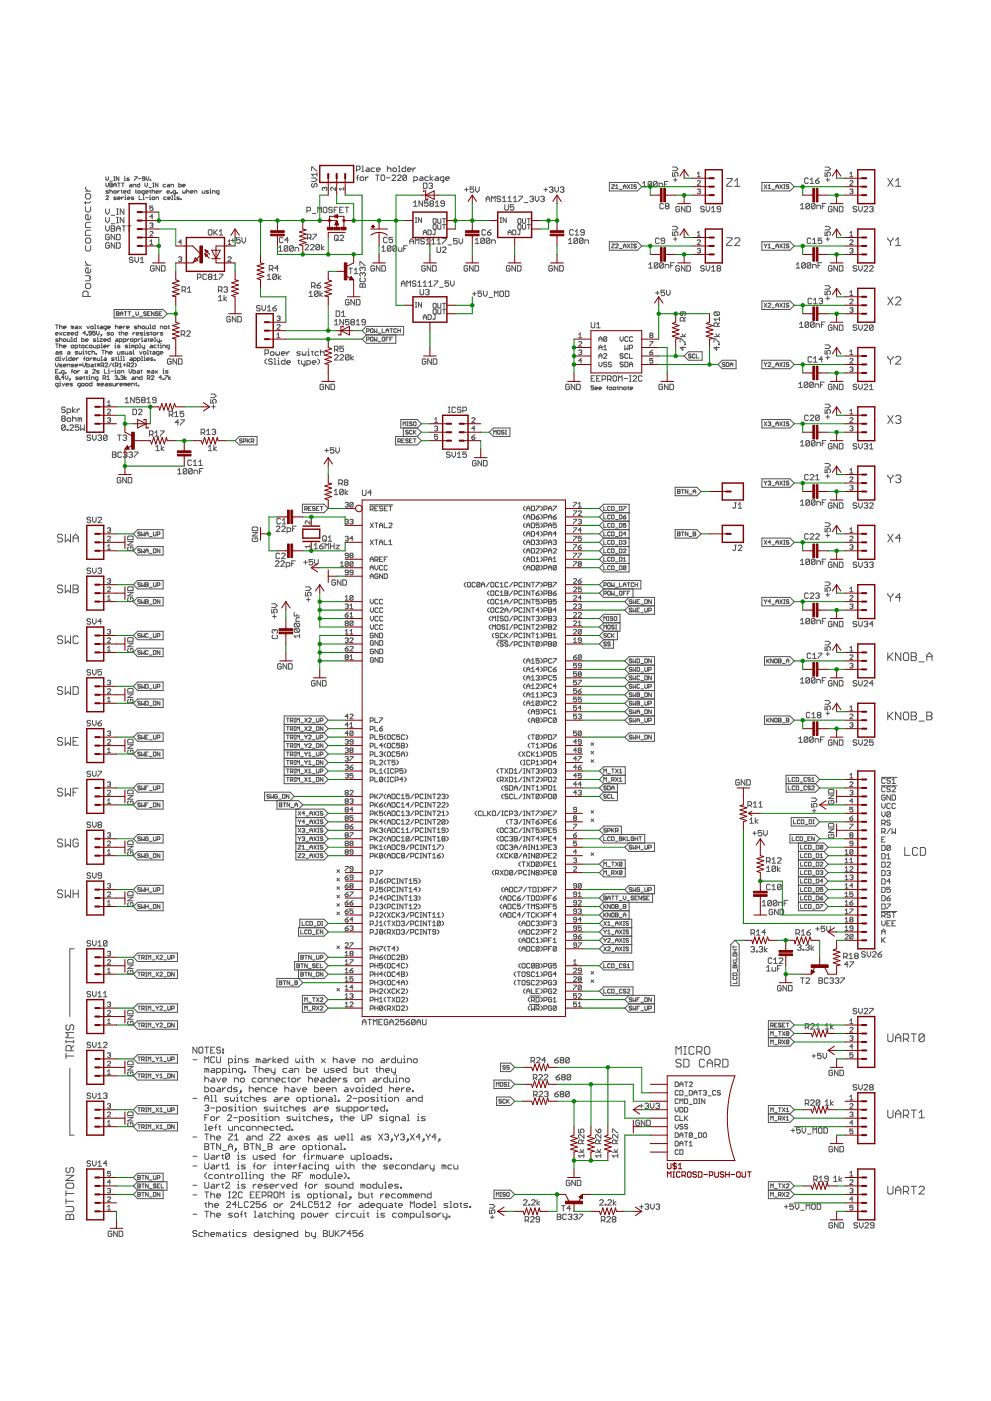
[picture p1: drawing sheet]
<svg xmlns="http://www.w3.org/2000/svg" width="297mm" height="420mm" viewBox="0 0 297 420" stroke-linecap="round" stroke-linejoin="round" font-family="sans-serif">
<g fill="none" stroke="#505050" stroke-width=".3">
<path d="M25.6 58.5l.4-.4h.8l.4 .4v.8l-.4 .4h-.8l-.4-.4zM25.6 56.2v.3l.8 .8M25.6 57.3h1.6M31.7 53v.8l.4 .3 .4-.3v-.8M31.7 54.9v.8l.4 .3 .4-.3v-.8M31.7 58.9l.2-.2 .6 .2-.8 1h.8M32.5 57.2h-.6l-.2 .2 .8 .4-.8 .2M32.9 54.9l.8 .2-.2 .9h-.6zM32.9 57.4l.6-.2 .2 .8M32.9 54.3h.8M32.9 56.8v1.2M32.9 55.5h.6"/>
<path d="M34.1 57.4l.6-.2 .2 .6-.6 .2zM34.1 56v-.7l.4-.4 .4 .4v.7M34.1 54.1h.4M34.1 53h.4M34.1 55.5h.8M34.3 53v1.1M34.9 59.1h-.6l-.2 .2 .8 .4-.8 .2M35.3 59.5h.7l-.2-.4-.5 .2 .2 .6h.3M35.3 54.9h.7M35.3 57.2v.8M35.6 53v1.1l-.7-1.1v1.1M35.6 54.9v1.1"/>
<path d="M35.8 57.2l-.5 .4M36.2 57.2h.4M36.4 54.9h.8M36.4 57l.2 1M36.4 59.1v.8M36.8 54.9v1.1M37 59.1l-.6 .4M37 57.6h.8l-.2-.4-.6 .2 .2 .6h.4M37.2 54.1h.4M37.2 53.4h.2v.7M37.4 52.8v.2M37.4 59.9h.4"/>
<path d="M37.4 59.1h.2v.8M37.6 58.5v.2M38.2 59.5h.7l-.1-.4-.6 .2v.4l.6 .2M38.8 53.4h-.6l-.2 .2 .8 .4-.8 .1M38.9 56.8v1.2h-.5l-.2-.6 .7-.2M38.9 55.3l.6 .2v.5h-.6l-.1-.1 .1-.2h.6M39.9 56v-.7h.6l.2 .7M40.1 59.1l-.8 .2 .6 .2 .2 .2-.2 .2h-.6M40.3 53h.8l-.8 1.1M40.5 57.2h.4M40.7 57l.2 1M41.3 57.4l.6-.2 .2 .6-.6 .2z"/>
<path d="M41.5 53.6h.7M41.7 58.7v1.2h.8M41.9 54.9v1.1l-.8-.1 .2-.6h.6M42.9 59.9h.3M42.9 59.1h.2v.8M43.1 58.5v.2M43.2 58l-.7-.2 .2-.6h.5v.9l-.4 .2M43.4 53.6l-.7-.2 .2-.4 .5 .2v.8l-.2 .1-.5-.1M43.4 54.9v.8l.4 .3 .4-.3v-.8M43.6 57.6h.8l-.2-.4-.6 .2 .2 .6h.4M43.6 59.3h.8M43.8 53v.8l.4 .3 .4-.3v-.8"/>
<path d="M44.6 56.2h.8M44.8 59.1h.2v.8M44.8 57.2h.4M44.8 59.9h.4M45 57l.2 1M45 54l.2 .1zM45 58.5v.2M45.6 57.4l.6-.2 .2 .8M45.6 56.8v1.2M45.8 54.9h.4M45.8 56h.4M45.8 59.1l.6 .2-.2 .6-.6-.2z"/>
<path d="M46 54.9v1.1M46.8 57.6h.7l-.2-.4-.5 .2v.4l.5 .2M46.8 59.9v-.8h.5l.2 .8M47.3 54.9v1.1l-.7-1.1v1.1M47.9 57.2v.8M48.5 57.2l-.6 .4M49.7 55.3l-.8 .2 .2 .5h.6M49.8 59.1l-.7 .2 .2 .6h.5M50.1 57.6h.7l-.2-.4-.5 .2v.4l.5 .2M50.2 55.3l.6 .2v.5h-.6l-.1-.1 .1-.2h.6M50.3 59.5h.7l-.2-.4-.5 .2 .2 .6h.3M51.2 56v-.7h.6l.2 .7"/>
<path d="M51.2 57.8l.2 .2zM51.4 59.9h.4M51.4 58.7h.2v1.2M52.2 59.9h.4M52.2 58.7h.2v1.2M52.6 58l-.8-.2 .2-.6h.6v.9l-.4 .2M53 57.8l.2 .2zM53.6 54.9v1.1h.5l.2-.5-.7-.2M53.8 59.1l-.8 .2 .6 .2 .2 .2-.2 .2h-.6M54.2 59.7l.2 .2zM54.7 57.2l.2 .8 .6-.2v-.6M54.7 55.7h.8l-.2-.4-.6 .2v.4l.6 .1"/>
<path d="M55.9 57.4l.6-.2 .2 .8M55.9 56.8v1.2M57.1 57.6h.7l-.1-.4-.6 .2v.4l.6 .2M58.3 58v-.8h.5l.2 .8M60.6 57.2l.2 .8h.6v-.8M62.5 57.2h-.5l-.2 .2 .7 .4-.7 .2M62.9 58h.4M62.9 57.2h.2v.8M63.1 56.6v.2M63.7 58v-.8h.6l.2 .8M65.6 58l-.7-.2 .2-.6h.5v.9l-.3 .2M93.4 53.4h1.1l.5 .5-.5 .6h-1.1"/>
<path d="M93.4 51.2v-1.1h.3l1 1.1h.3M93.7 55l-.3 .3v.5l.3 .3 .5-.3v-.5l.3-.3 .5 .3v.5l-.3 .3M95 51.8v1M95 52.3h-1.6l.5 .5M97.3 56.4l.2-.2 .5 .2-.3 .7M97.3 56.4v.2M97.3 56.4l-.3-.2-.4 .2 .2 .7M100.5 56.2v.9l-1.1-.9-.3 .2 .3 .7M103.1 56.2v.9M103.1 56.6h-1.4l.4 .5M106.8 53.3h.6M106.8 50.9h.9l.2-.2v-.6l-.2-.3h-.9v1.7"/>
<path d="M107.4 52.5l-.3 .3v1.3M107.9 53.3l.3-.3h.6l.2 .3v.5l-.2 .3h-.6l-.3-.3zM108.5 49.8h.3v1.7M108.5 51.5h.5M109.6 53v1.1M109.9 50.4h.5l.3 .3v.8h-.8l-.3-.3 .3-.3h.8M110.4 53h-.3l-.5 .6M112.3 50.4h-.8l-.3 .3v.5l.3 .3h.8M112.6 52.5h1.1M112.8 50.9h1.1l-.2-.5h-.6l-.3 .3v.5l.3 .3h.6M113.1 52.5v1.6M114.2 52.8l.3-.3h.5l.3 .3v1l-.3 .3h-.5l-.3-.3z"/>
<path d="M115.8 53.3h1.1M116.1 49.8v1.7M116.1 50.7l.3-.3h.5l.3 .3v.8M117.5 52.8l.3-.3h.5l.3 .3v.2l-1.1 1.1h1.1M117.8 50.7l.2-.3h.6l.3 .3v.5l-.3 .3h-.6l-.2-.3zM119.1 52.8l.3-.3h.5l.3 .3v.2l-1.1 1.1h1.1M119.4 49.8h.3v1.7M119.4 51.5h.5M121.6 49.8v1.7h-.8l-.3-.3v-.5l.3-.3h.8M121.9 52.8v1l-.3 .3h-.6l-.2-.3M121.9 52.8l-.3-.3h-.6l-.2 .3v1M121.9 52.8l-1.1 1"/>
<path d="M122.1 50.9h1.1l-.3-.5h-.5l-.3 .3v.5l.3 .3h.5M123.8 50.4v1.1M124 54.1h.8l.3-.3v-.5l-.3-.3h-.8v1.7M124.6 50.4l-.8 .5M125.9 53h.6l.3 .3v.8h-.9l-.2-.3 .2-.2h.9M126.9 54.9h.8l.3 .3v1.1l-.3 .2h-.8zM128.4 53h-.8l-.3 .3v.5l.3 .3h.8M128.5 55.2l.3-.3h.6l.2 .3-.2 .5M128.9 52.5v1.6M129.1 55.7h.3M129.4 55.7l.2 .3-.2 .5h-.6l-.3-.2M129.8 53l-.9 .6 .9 .5"/>
<path d="M130.6 53h.5l.3 .3v.8h-.8l-.3-.3 .3-.2h.8M133 54.1h-.8l-.2-.3v-.5l.2-.3h.8v1.4l-.5 .3M133.6 53.6h1.1l-.3-.6h-.5l-.3 .3v.5l.3 .3h.5M139.3 56.9h1.1M139.8 56.3v1.1M142 56h-1.1v.9l.6-.3 .5 .3v.5l-.3 .3h-.5l-.3-.3M142.5 56v1.1l.6 .6 .5-.6v-1.1M145.7 59.7h1.1M150.1 59.1l-.3-.3h-.6l-.2 .6 .2 .3h.6l.3 .5-.3 .3h-.6l-.2-.3M150.6 59.4l.6-.6v1.7M152.3 59.4l.5-.6v1.7M153.9 59.4l.5-.6v1.7"/>
<path d="M155.5 58.8h1.1v.3l-1.1 1.1v.3M158.8 59.1l.3-.3h.5l.3 .3-.3 .6M159.3 59.7h.3M159.6 59.7l.3 .2-.3 .6h-.5l-.3-.3M160.4 58.8v1.1l.6 .6 .5-.6v-1.1M162.1 59.1l.2-.3h.6l.3 .3-.3 .6M162.6 59.7h.3M162.9 59.7l.3 .2-.3 .6h-.6l-.2-.3M163 56.9h1.1M163.6 56.3v1.1M164.7 56.3l.2-.3h.6l.3 .3-.3 .6M165.2 56.9h.3"/>
<path d="M165.5 56.9l.3 .2-.3 .6h-.6l-.2-.3M166.3 56v1.1l.5 .6 .6-.6v-1.1M167.9 56.3l.3-.3h.6l.2 .3-.2 .6M168.5 56.9h.3M168.8 56.9l.2 .2-.2 .6h-.6l-.3-.3M182.6 54.7h8.5l1.3 1.3-1.3 1.3h-8.5zM183.3 55.4h.8l-.8 1v.2h.8M184.5 56.6h.8M184.5 55.8l.4-.4v1.2M185.7 56.8h.8M186.9 56.6v-.8l.3-.4 .4 .4v.8M186.9 56h.7"/>
<path d="M188 55.4l.8 1.2M188.8 55.4l-.8 1.2M189.2 56.6h.4M189.2 55.4h.4M189.4 55.4v1.2M190.8 55.6l-.3-.2-.5 .2 .2 .4 .6 .2-.3 .4-.5-.2M192.6 56h1.1M192.6 54.9l.6-.5v1.6M195.3 54.7v1.1l-.2 .2h-.6l-.2-.2M195.3 54.7l-.2-.3h-.6l-.2 .3v1.1M195.3 54.7l-1 1.1M197 54.7v1.1l-.3 .2h-.5l-.3-.2"/>
<path d="M197 54.7l-.3-.3h-.5l-.3 .3v1.1M197 54.7l-1.1 1.1M197.5 56v-1.1h.9l.2 .3v.8M199.2 55.2h.5M200.3 54.4h-1.1v1.6M201.6 51.8v1h.8l-.3-.5 .3-.5h.5l.3 .2v.6l-.3 .2M201.6 50.1h1l.6 .6-.6 .5h-1M201.8 53.9h1.1M202.4 53.4v1.1M209 54.4l.2-.2 .7 .2-.9 1.2h.9M209 53h.9M209 56.9l.7-.2 .2 .2-.2 .5"/>
<path d="M209 52.1l.5-.5v1.4M209.5 57.4h.2M209.7 57.4l.2 .2-.2 .5-.7-.2M217.8 53.5h1.6v.4l-1.6 1.6v.4h1.6M220.2 55.9h1.5M220.2 54.3l.8-.8v2.4M228.4 54.7h8.4l1.3 1.3-1.3 1.3h-8.4zM229.1 55.4l.7 1.2M229.8 55.4l-.7 1.2M230.2 56.6h.8M230.2 55.8l.4-.4v1.2M231.4 56.8h.8"/>
<path d="M232.6 56.6v-.8l.4-.4 .3 .4v.8M232.6 56h.7M233.7 55.4l.8 1.2M234.5 55.4l-.8 1.2M234.9 56.6h.4M234.9 55.4h.4M235.1 55.4v1.2M236.5 55.6l-.2-.2-.6 .2 .2 .4 .6 .2-.2 .4-.6-.2M242.3 53.7l-.3-.3h-.5l-.3 .3v1l.3 .3h.5l.3-.3M242.8 53.9l.6-.5v1.6M242.8 55h1.1M244.5 54.2h.8l.3 .5-.3 .3h-.6l-.2-.3z"/>
<path d="M245.6 53.4l-1.1 .8M247.3 51.8v1h.8l-.3-.5 .3-.5h.5l.3 .2v.6l-.3 .2M247.3 50.1h1.1l.5 .6-.5 .5h-1.1M247.6 53.9h1M248.1 53.4v1.1M254.7 54.4l.3-.2 .7 .2-1 1.2h1M254.7 53h1M254.7 52.1l.5-.5v1.4M254.7 56.9l.7-.2 .3 .2-.3 .5M255.2 57.4h.2M255.4 57.4l.3 .2-.3 .5-.7-.2M266.1 53.5l1.6 2.4"/>
<path d="M267.7 53.5l-1.6 2.4M268.4 55.9h1.6M268.4 54.3l.8-.8v2.4M25.6 62v1.2l.4 .4h.8l.4-.4v-1.2M25.6 71.8l.4-.4h.8l.4 .4v.7l-.4 .4h-.8l-.4-.4zM25.6 73.7v1.2l.4 .3h.8l.4-.3v-1.2M25.6 60.5v.7M25.6 78.4v.4l.8 .7M25.6 79.5h1.6M27.2 64.7v.8l-.4 .4h-.8l-.4-.4v-.8l.4-.4h.4v1.6M27.2 66.7h-1.2l-.4 .4v1.1h1.6M27.2 69h-1.2l-.4 .4v1.2h1.6"/>
<path d="M27.2 60.5l-.4 .3h-1.6M31.7 62.7v1l.5 .6 .6-.6v-1M31.7 65.2v1.1l.5 .5 .6-.5v-1.1M31.7 67.7v1.1l.5 .6 .6-.6v-1.1M32.8 73.1l-.3-.3h-.6l-.2 .3v1.1l.2 .2h.6l.3-.2v-.6h-.6M32.8 70.5l-.3-.2h-.6l-.2 .2v1.1l.2 .3h.6l.3-.3v-.5h-.6M33.3 67.7h.8l.3 .3-.3 .6 .3 .5-.3 .3h-.8zM33.3 68.6h.8M33.3 64.6h1.1M33.3 67.1h1.1M34.4 70.3v1.6l-1.1-1.6v1.6M34.4 72.8v1.6l-1.1-1.6v1.6"/>
<path d="M34.9 72.8h.9l.2 .3v1.1l-.2 .2h-.9zM34.9 69.4v-1.1l.6-.6 .5 .6v1.1M34.9 70.3h.9l.2 .2v1.1l-.2 .3h-.9zM34.9 68.6h1.1M34.9 64.3h.6M34.9 62.7h.6M34.9 66.8h.6M34.9 65.2h.6M35.2 62.7v1.6M35.2 65.2v1.6M36.6 67.7h1.1M37.1 62.7v1.6l-1.1-1.6v1.6"/>
<path d="M37.1 65.2v1.6l-1.1-1.6v1.6M37.1 67.7v1.7M38.2 67.7h1.1M38.8 67.7v1.7M39.9 77.4l-.3-.3h-.5l-.3 .6 .3 .3h.5l.3 .5-.3 .3h-.5l-.3-.3M40.4 77.1v1.1l.6 .6 .5-.6v-1.1M42.1 77.7l.5-.6v1.7M42.1 78.8h1M44.9 69.6l.2-.2 .7 .2-.9 1.2h.9M44.9 67.1l.7-.2 .2 .2-.2 .5M44.9 73.3h.9M44.9 72.4l.5-.5v1.4"/>
<path d="M45.4 67.6h.2M45.6 67.6l.2 .2-.2 .5-.7-.3M45.8 61.8h-.9v.7l.7-.2 .2 .6-.2 .3-.7-.3M45.8 65h-.9l.7-.7v1.4M46.2 79.9l-.2-.2h-.6l-.3 .2v1.1l.3 .3h.6l.2-.3v-.5h-.5M47.9 79.7v1.6l-1.1-1.6v1.6M48.4 79.7h.8l.3 .2v1.1l-.3 .3h-.8zM53.5 77.3l.7-.3 .3 .3-.3 .4M54 77.7h.2M54.2 77.7l.3 .3-.3 .4-.7-.2M54.5 72.6h-1l.7-.7v1.4M62.4 69.2l.3-.3h.6l.2 .3v1l-.2 .3h-.6l-.3-.3z"/>
<path d="M64.1 68.9v1.6M64.3 69.7l.9 .8M65.2 68.9l-1.1 1.1M65.7 70.5h1.1M65.7 69.4l.6-.5v1.6M68.3 77.3l.3-.3 .7 .3-1 1.1h1M68.3 72.4l.5-.5v1.4M68.3 73.3h1M69.3 72.1h1M69.8 71.6v1M72 71.3h-1.1v.8l.5-.3 .6 .3v.5l-.3 .3h-.5l-.3-.3M72.5 71.3v1.1l.6 .5 .5-.5v-1.1"/>
<path d="M83.5 75.3h1.1M83.5 74.3l.6-.6v1.6M84.8 71.4l-.2-.2h-.6l-.3 .2v1.1l.3 .3h.6l.2-.3M86.3 74l-.3-.3h-.6l-.2 .3v1.1M86.3 74v1.1l-.3 .2h-.6l-.2-.2M86.3 74l-1.1 1.1M86.5 72h-1.1l.8-.8v1.6M87.9 74v1.1l-.3 .2h-.5l-.3-.2M87.9 74l-.3-.3h-.5l-.3 .3v1.1M87.9 74l-1.1 1.1M88.5 75.3v-1h.8l.2 .2v.8M91.4 73.6l.3-.3h.5l.3 .3v.3l-1.1 1.1h1.1"/>
<path d="M92 63.2h.8l.3-.2v-.6l-.3-.3h-.8v1.7M92.1 71.3h.9l.2-.2v-.6l-.2-.2h-.9v1.6M92.7 71.3l.5 .6M93.1 73.6l.2-.3h.6l.2 .3v.3l-1 1.1h1M93.6 64.1h1.1M93.8 70.3h1.1v.2l-1.1 1.1v.3M95.2 63.8v-1.7l.6 .6 .5-.6v1.7M95.8 73.6l-.3-.3h-.5l-.3 .3v1.1M95.8 73.6v1.1l-.3 .3h-.5l-.3-.3M95.8 73.6l-1.1 1.1M96.4 73.3v1.7M97.2 62.1h.5l.3 .3v1.1l-.3 .3h-.5l-.3-.3v-1.1z"/>
<path d="M97.2 73.9l-.8 .5 .8 .6M99.6 62.4l-.3-.3h-.5l-.3 .6 .3 .3h.5l.3 .5-.3 .3h-.5l-.3-.3M100.2 63h.5M100.5 70.5h.6l.3 .3v1.1l-.3 .3h-.6l-.2-.3v-1.1zM100.8 71.6l.6 .6M101.2 62.1h-1v1.7M101.8 63h.5M101.9 70.8l.3-.3h.5l.3 .3v.3l-1.1 1.1h1.1M102.9 62.1h-1.1v1.7h1.1M103.4 62.1h1.1M104 62.1v1.7M107.9 79.6v-1.1h.2l1.1 1.1h.3"/>
<path d="M112.2 79.9l-.2-.2h-.6l-.2 .2v1.1l.2 .3h.6l.2-.3v-.5h-.5M113.9 79.7v1.6l-1.1-1.6v1.6M114.4 79.7h.9l.2 .2v1.1l-.2 .3h-.9zM114.5 74.3l.5-.6v1.6M114.5 75.3h1M116.1 71.4l-.3-.2h-.5l-.3 .2v1.1l.3 .3h.5l.3-.3M117.2 74l-.3-.3h-.5l-.3 .3v1.1M117.2 74v1.1l-.3 .2h-.5l-.3-.2M117.2 74l-1.1 1.1M117.7 71.2h-1.1v.8l.6-.3 .5 .3v.5l-.3 .3h-.5l-.3-.3M118.8 74v1.1l-.2 .2h-.6l-.2-.2M118.8 74l-.2-.3h-.6l-.2 .3v1.1"/>
<path d="M118.8 74l-1 1.1M119.4 74.3v.8l.3 .2h.8v-1M121 74.5h.6M122.1 73.7h-1.1v1.6M122.9 73.2v-1.1l.5-.6 .5 .6v1.1M122.9 72.4h1M124 60.8l.5-.6v1.7M124 61.9h1M124.5 66.7h.4M124.5 73.2v-1.7l.5 .6 .6-.6v1.7M124.5 65.3h.4M124.7 65.3v1.4"/>
<path d="M126.3 65.3v1.4l-.9-1.4v1.4M126.7 60.2v1.7l-1.1-1.7v1.7M126.9 70.4v-.9l.5-.5 .4 .5v.9M126.9 69.7h.9M127.2 71.8l-.3-.3h-.5l-.3 .3 .3 .6h.5l.3 .2-.3 .6h-.5l-.3-.3M127.5 79.9l-.3-.2h-.5l-.3 .2v1.1l.3 .3h.5l.3-.3v-.5h-.6M127.8 73.2h1M127.8 72.1l.5-.6v1.7M128.3 69h.7l.2 .2v1l-.2 .2h-.7zM128.3 60.2h-1.1v.9l.8-.3 .3 .3v.5l-.3 .3h-.5l-.3-.3M129.1 79.7v1.6l-1.1-1.6v1.6M129.1 61.1l-.2-.3 .2-.6h.6l.2 .3-.2 .6"/>
<path d="M129.1 61.1l-.2 .2 .2 .6h.6l.2-.3-.2-.5M129.1 61.1h.6M129.4 73.2h1.1M129.4 72.1l.5-.6v1.7M129.7 79.7h.8l.3 .2v1.1l-.3 .3h-.8zM129.8 65.8l.2-.2 .7 .2v.9l-.2 .3-.7-.3zM130 67.4l.7 .2v.9l-.2 .2-.7-.2v-.9zM130.2 69h.4M130.4 69v1.2l-.2 .2-.5-.2M130.5 61.9h1.1M130.5 60.8l.5-.6v1.7M131 74.1v1.3l.3 .3h.5l.3-.3v-1.3"/>
<path d="M131 72.1l.6-.6v1.7M131 73.2h1.1M131.2 67.4v1.1l.2 .2 .7-.2v-1.1M131.2 65.6v1.1l.2 .3 .7-.3v-1.1M132.6 74.4l.3-.3h.5l.3 .3v.2l-1.1 1.1h1.1M132.6 67.4h1M132.6 65.6h1M132.7 71.5h1.1v.3l-1.1 1.1v.3M133.1 65.6v1.4M133.1 67.4v1.3M133.2 61.1h-.8l-.3-.3 .3-.6h.5l.3 .3v1.1l-.3 .3h-.5l-.3-.3M134.3 73.4h1.1"/>
<path d="M137 71.5h-1.1v.9l.6-.3 .5 .3v.5l-.2 .3h-.6l-.3-.3M137.6 71.5v1.1l.5 .6 .6-.6v-1.1M140.2 79.9l-.3-.2h-.5l-.3 .2v1.1l.3 .3h.5l.3-.3v-.5h-.6M141.8 79.7v1.6l-1.1-1.6v1.6M142.4 79.7h.8l.3 .2v1.1l-.3 .3h-.8zM142.5 72l.5-.6v1.6M142.5 73h1.1M145.2 71.7l-.3-.3h-.5l-.3 .3v1.1M145.2 71.7v1.1l-.3 .2h-.5l-.3-.2M145.2 71.7l-1.1 1.1M145.5 69.2l-.2-.3h-.6l-.2 .3v1l.2 .3h.6l.2-.3M145.7 60.5v-1.1l.5-.6 .6 .6v1.1"/>
<path d="M146.1 69.7h.8l.3 .5-.3 .3h-.5l-.3-.3zM146.8 71.7v1.1l-.3 .2h-.5l-.3-.2M146.8 71.7l-.3-.3h-.5l-.3 .3v1.1M146.8 71.7l-1.1 1.1M147.2 68.9l-1.1 .8M147.3 60.5v-1.7l.6 .6 .5-.6v1.7M147.4 73v-1h.8l.3 .2v.8M149.9 66.7h.4M149.9 65.3h.4M150.1 65.3v1.4M150.6 60.5h1.1M151.3 61.4v1.3l.3 .3h.5l.3-.3v-1.3"/>
<path d="M151.7 65.3v1.4l-.9-1.4v1.4M152.3 60.5h1M152.3 69.7h.9M152.3 70.4v-.9l.5-.5 .4 .5v.9M152.9 79.9l-.3-.2h-.5l-.3 .2v1.1l.3 .3h.5l.3-.3v-.5h-.6M153.7 69h.7l.2 .2v1l-.2 .2h-.7zM153.9 60.5h1.1M154 61.4h-1.1v.8l.6-.3 .5 .3v.5l-.3 .3h-.5l-.3-.3M154.5 79.7v1.6l-1.1-1.6v1.6M155.1 79.7h.8l.3 .2v1.1l-.3 .3h-.8zM155.2 65.8l.2-.2 .7 .2v.9l-.2 .3-.7-.3zM155.2 67.6l.2-.2 .7 .2v.9l-.2 .2-.7-.2z"/>
<path d="M155.6 69h.4M155.8 69v1.2l-.2 .2-.5-.2M156.6 65.6v1.1l.2 .3 .7-.3v-1.1M156.6 67.4v1.1l.2 .2 .7-.2v-1.1M157.2 60.7h1M158 67.4h1M158 65.6h1M158.5 65.6v1.4M158.5 67.4v1.3M165.6 79.9l-.3-.2h-.5l-.3 .2v1.1l.3 .3h.5l.3-.3v-.5h-.6M167.2 79.7v1.6l-1.1-1.6v1.6M167.8 79.7h.8l.2 .2v1.1l-.2 .3h-.8z"/>
<path d="M170.4 73h1.1M170.4 72l.5-.6v1.6M171.9 69.2l-.3-.3h-.6l-.2 .3v1l.2 .3h.6l.3-.3M172.4 70.5h1.1M172.4 69.4l.5-.5v1.6M173.1 71.7v1.1l-.3 .2h-.5l-.3-.2M173.1 71.7l-.3-.3h-.5l-.3 .3v1.1M173.1 71.7l-1.1 1.1M174.8 71.7v1.1l-.3 .2h-.6l-.2-.2M174.8 71.7l-.3-.3h-.6l-.2 .3v1.1M174.8 71.7l-1.1 1.1M175.1 69.7h-.8l-.3-.3 .3-.5h.6l.2 .3v1l-.2 .3h-.6l-.3-.3"/>
<path d="M175.3 73v-1h.8l.3 .2v.8M182.6 72.5h8.5l1.3 1.3-1.3 1.2h-8.5zM183.3 73.2h.8l-.8 .9v.2h.8M184.5 73.4l.2-.2 .6 .2-.8 .9h.8M185.7 74.5h.8M186.9 74.3v-.7l.3-.4 .4 .4v.7M186.9 73.8h.7M188 73.2l.8 1.1M188.8 73.2l-.8 1.1M189.2 73.2h.4M189.2 74.3h.4M189.4 73.2v1.1"/>
<path d="M190.8 73.4l-.3-.2-.5 .2 .2 .4 .6 .2-.3 .3-.5-.2M194.5 79.3l.5-.5v1.6M197.2 79.1v1l-.3 .3h-.5l-.3-.3M197.2 79.1l-.3-.3h-.5l-.3 .3v1M197.2 79.1l-1.1 1M197.6 71.7l-.3-.3h-.5l-.3 .3v1.1l.3 .2h.5l.3-.2M198.8 79.1v1l-.3 .3h-.5l-.3-.3M198.8 79.1l-.3-.3h-.5l-.3 .3v1M198.8 79.1l-1.1 1M198.9 61.3l-.3-.3h-.5l-.3 .3v1.1l.3 .2h.5l.3-.2M199.2 72.2h-.8l-.3-.2 .3-.6h.5l.3 .3v1.1l-.3 .2h-.5l-.3-.2M199.7 61.8l-.3 .3 .3 .5h.5l.3-.2-.3-.6"/>
<path d="M199.7 61.8l-.3-.2 .3-.6h.5l.3 .3-.3 .5M199.7 61.8h.5M201 79.6h.5M201.6 69.5v1.1h.8l-.3-.8 .3-.3h.5l.3 .3v.5l-.3 .3M201.6 67.9h1l.6 .5-.6 .6h-1M201.8 71.7h1.1M202.1 78.8h-1.1v1.6M202.4 71.2v1M203.7 62.2l-.3-.3h-.5l-.3 .3v1l.3 .3h.5l.3-.3v-.5h-.6M203.7 79.9l-.3-.2h-.5l-.3 .2v1.1l.3 .3h.5l.3-.3v-.5h-.6M205.3 61.9v1.6l-1.1-1.6v1.6M205.3 79.7v1.6l-1.1-1.6v1.6"/>
<path d="M205.9 61.9h.8l.2 .3v1l-.2 .3h-.8zM205.9 79.7h.8l.2 .2v1.1l-.2 .3h-.8zM209 72.2l.2-.3 .7 .3-.9 1.1h.9M209 74.7l.7-.2 .2 .2-.2 .5M209 69.9l.5-.5v1.4M209 70.8h.9M209.5 75.2h.2M209.7 75.2l.2 .2-.2 .5-.7-.3M211.1 62.2l-.3-.3h-.5l-.3 .5 .3 .3h.5l.3 .5-.3 .3h-.5l-.3-.3M211.1 79.9l-.3-.2h-.5l-.3 .5 .3 .3h.5l.3 .5-.3 .3h-.5l-.3-.3M211.6 61.9v1.1l.6 .5 .5-.5v-1.1M211.6 79.7v1.1l.6 .5 .5-.5v-1.1"/>
<path d="M213.3 63.5h1.1M213.3 62.4l.5-.5v1.6M216 62.7h-.8l-.3-.3 .3-.5h.5l.3 .3v1l-.3 .3h-.5l-.3-.3M217.8 71.3h1.6v.4l-1.6 1.6v.4h1.6M220.2 71.7l.4-.4h.8l.3 .4v.4l-1.5 1.6h1.5M228.4 72.5h8.4l1.3 1.3-1.3 1.2h-8.4zM229.1 73.2l.3 .6M229.4 73.8v.5M229.8 73.2l-.4 .6M230.2 73.6l.4-.4v1.1M230.2 74.3h.8M231.4 74.5h.8"/>
<path d="M232.6 73.8h.7M232.6 74.3v-.7l.4-.4 .3 .4v.7M233.7 73.2l.8 1.1M234.5 73.2l-.8 1.1M234.9 73.2h.4M234.9 74.3h.4M235.1 73.2v1.1M236.5 73.4l-.2-.2-.6 .2 .2 .4 .6 .2-.2 .3-.6-.2M238.7 79.3l.5-.5v1.6M239.9 62.6h1.1M239.9 61.6l.6-.6v1.6M241.4 79.1v1l-.3 .3h-.5l-.3-.3"/>
<path d="M241.4 79.1l-.3-.3h-.5l-.3 .3v1M241.4 79.1l-1.1 1M242.7 61.3v1.1l-.3 .2h-.6l-.2-.2M242.7 61.3l-.3-.3h-.6l-.2 .3v1.1M242.7 61.3l-1.1 1.1M243 79.1v1l-.3 .3h-.5l-.3-.3M243 79.1l-.3-.3h-.5l-.3 .3v1M243 79.1l-1.1 1M243 71.7l-.2-.3h-.6l-.2 .3v1.1l.2 .2h.6l.2-.2M243.6 73h1.1M243.6 72l.5-.6v1.6M244.3 61.3v1.1l-.3 .2h-.5l-.3-.2"/>
<path d="M244.3 61.3l-.3-.3h-.5l-.3 .3v1.1M244.3 61.3l-1.1 1.1M244.8 62.6v-1h.8l.3 .2v.8M245.2 79.6h.5M246.3 78.8h-1.1v1.6M246.3 71.4h-1.1v.8l.6-.2 .5 .2v.6l-.3 .2h-.5l-.3-.2M246.5 61.8h.5M247.3 69.5v1.1h.8l-.3-.8 .3-.3h.5l.3 .3v.5l-.3 .3M247.3 67.9h1.1l.5 .5-.5 .6h-1.1M247.6 61h-1.1v1.6M247.6 71.7h1M248.1 71.2v1"/>
<path d="M249.4 62.2l-.3-.3h-.5l-.3 .3v1l.3 .3h.5l.3-.3v-.5h-.5M249.4 79.9l-.3-.2h-.5l-.3 .2v1.1l.3 .3h.5l.3-.3v-.5h-.5M251 61.9v1.6l-1.1-1.6v1.6M251 79.7v1.6l-1.1-1.6v1.6M251.6 61.9h.8l.3 .3v1l-.3 .3h-.8zM251.6 79.7h.8l.3 .2v1.1l-.3 .3h-.8zM254.7 72.2l.3-.3 .7 .3-1 1.1h1M254.7 74.7l.7-.2 .3 .2-.3 .5M254.7 69.9l.5-.5v1.4M254.7 70.8h1M255.2 75.2h.2M255.4 75.2l.3 .2-.3 .5-.7-.3"/>
<path d="M256.8 62.2l-.3-.3h-.5l-.3 .5 .3 .3h.5l.3 .5-.3 .3h-.5l-.3-.3M256.8 79.9l-.3-.2h-.5l-.3 .5 .3 .3h.5l.3 .5-.3 .3h-.5l-.3-.3M257.4 79.7v1.1l.5 .5 .5-.5v-1.1M257.4 61.9v1.1l.5 .5 .5-.5v-1.1M259 62.2l.3-.3h.5l.3 .3v.2l-1.1 1.1h1.1M259 79.9l.3-.2h.5l.3 .2v.3l-1.1 1.1h1.1M260.6 79.9l.3-.2h.6l.2 .2v.3l-1.1 1.1h1.1M260.6 62.2l.3-.3h.6l.2 .3-.2 .5M261.2 62.7h.3M261.5 62.7l.2 .3-.2 .5h-.6l-.3-.3M266.1 71.3v.4l.8 .8M266.9 72.5v1.2"/>
<path d="M267.7 71.3v.4l-.8 .8M268.4 73.7h1.6M268.4 72.1l.8-.8v2.4M16.7 97.4h.7M17.1 97.4v1.2M17.8 97.4v1.2M17.8 98l.6-.2 .2 .8M17.8 99.7l.8 .8M18.6 99.7l-.8 .8M19 98.2h.8l-.2-.4-.6 .2v.4l.6 .2M19.8 99.7l-.8 .2 .2 .6h.6M21.7 98v.6"/>
<path d="M21.7 98l-.4-.2v.8M21.7 98l.2-.2 .2 .2v.6M22.7 97.8l.6 .2v.6h-.6l-.2-.2 .2-.2h.6M23.3 99.3v1.2h-.6l-.2-.6 .8-.2M23.7 97.8l.8 .8M24.5 97.8l-.8 .8M25.6 85.4l.4-.4h.8l.4 .4v.8l-.4 .4h-.8l-.4-.4zM25.6 82.7h1.2l.4 .4-.4 .3 .4 .4-.4 .4h-1.2M25.6 99.9h-.8l.6-.6v1.2M26 97.8l.4 .8 .4-.8M26.4 88.9v-1.2l-.4-.4h-.8l-.4 .4v1.2h2.4M27.2 80.7v.8l-.4 .4h-.8l-.4-.4v-.8l.4-.4h.4v1.6"/>
<path d="M27.2 98l.6-.2 .2 .6-.6 .2zM27.4 99.9h-.6l-.2-.2 .2-.4 .6 .2v.8l-.2 .2-.6-.2M28.4 97.4h.2v1.2M28.4 98.6h.3M28.6 99.3h-.8v.6l.4-.2 .4 .2-.2 .6-.6-.2M28.9 99.3v.8l.4 .4 .4-.4v-.8M29.1 97.8h.4M29.3 97.6v.8l.2 .2M30.1 97.8l.6 .2v.6h-.6l-.2-.2 .2-.2h.6M31.9 98.6l-.8-.2 .2-.6h.6v1l-.4 .2M32.3 98.2h.7l-.1-.4-.6 .2 .1 .6h.5M32.9 99.7l-.8 .2 .8 .4-.8 .2"/>
<path d="M33.2 99.9l.6-.2 .2 .6-.6 .2zM34.2 92.8h14.7l1.2 1.3-1.2 1.3h-14.7zM34.6 98l.6-.2 .2 .8M34.6 97.4v1.2M34.9 93.5l.8 .2-.2 .4 .2 .4-.2 .2h-.6zM34.9 94.1h.6M35.6 99.7h.4M35.8 98.2h.7l-.2-.4-.5 .2v.4l.5 .2M35.8 99.5v.8l.2 .2M36.1 94.7v-.8l.3-.4 .4 .4v.8M36.1 94.1h.7M36.3 99.9l.6-.2 .2 .8"/>
<path d="M36.3 99.3v1.2M36.9 97.8v.8M37.2 93.5h.8M37.5 97.8l-.6 .4M37.6 93.5v1.2M37.9 98.2h.8l-.2-.4-.6 .2 .2 .6h.4M38.4 93.5h.8M38.8 93.5v1.2M39.6 94.8h.7M39.9 99.7v.8M40.4 99.7l-.5 .4M40.7 93.5v.8l.4 .4 .4-.4v-.8"/>
<path d="M41 97.8l-.8 .2 .8 .4-.8 .2M41.4 98l.6-.2 .2 .8M41.4 97.4v1.2M41.9 94.8h.8M42.6 98l.6-.2 .2 .6-.6 .2zM42.8 99.7l-.8 .2 .8 .4-.8 .2M43.2 99.7h.2v.8M43.4 99.1v.2M43.8 97.8l.1 .8h.6v-.8M43.9 93.7l-.2-.2-.6 .2 .2 .4 .6 .2-.2 .4-.6-.2M44.2 94.1h.4M44.7 99.7l-.8 .2 .8 .4-.8 .2"/>
<path d="M44.9 97.4h.2v1.2M44.9 98.6h.4M45 93.5h-.8v1.2h.8M45.1 99.7h.4M45.3 99.5v.8l.2 .2M45.9 99.9l.6-.2 .2 .6-.6 .2zM46.2 93.5v1.2l-.8-1.2v1.2M46.5 97.4v1.2h-.6l-.2-.6 .8-.2M47.1 99.7v.8M47.4 93.7l-.2-.2-.6 .2 .8 .8-.2 .2-.6-.2M47.6 99.7l-.5 .4M47.8 94.1h.3"/>
<path d="M48 98.6v-.8l.8 .2v.6M48.5 93.5h-.7v1.2h.7M48.8 99.7l-.8 .2 .8 .4-.8 .2M49.2 98l.6-.2 .2 .6-.6 .2zM50.4 97.8h.4M50.6 97.6v.8l.2 .2M54.6 87.1h.8l.2-.3v-.5l-.2-.3h-.8v1.6M55.1 87.1l.5 .5M55.9 99.5l.3-.3h.5l.3 .3v.2l-1.1 1.1h1.1M56.2 87.6h1.1M56.2 86.6l.5-.6v1.6M59.2 83.3h.8l.3-.3v-.5l-.3-.3h-.8v1.6"/>
<path d="M61.9 82.5l-.3-.3h-.5l-.3 .3v1.1l.3 .2h.5l.3-.2M62.7 83l-.3-.2 .3-.6h.6l.2 .3-.2 .5M62.7 83l-.3 .3 .3 .5h.6l.2-.2-.2-.6M62.7 83h.6M64.1 83.8h1.1M64.1 82.8l.5-.6v1.6M65.5 87.1h.8l.3-.3v-.5l-.3-.3h-.8v1.6M65.5 89.1l.5-.5v1.6M65.5 90.2h1.1M65.7 82.2h1.1v.3l-1.1 1.1v.2M66 87.1l.6 .5M67.1 86.3l.3-.3h.5l.3 .3-.3 .5"/>
<path d="M67.1 88.6v1.6M67.7 86.8h.2M67.9 86.8l.3 .3-.3 .5h-.5l-.3-.2M67.9 89.1l-.8 .5 .8 .6M69.1 95.2l-.3-.3h-.5l-.3 .3v1.1l.3 .2h.5l.3-.2v-.6h-.6M70.7 94.9v1.6l-1.1-1.6v1.6M71.3 94.9h.8l.2 .3v1.1l-.2 .2h-.8zM78 91.9l-.3-.3h-.5l-.3 .3 .3 .5h.5l.3 .3-.3 .5h-.5l-.3-.2M78.5 91.6v1.1l.6 .5 .5-.5v-1.1M80.1 82.8l.6-.6v1.6M80.1 83.8h1.1M80.2 92.2l.5-.6v1.6"/>
<path d="M80.2 93.2h1M80.7 80.7h.8l.3-.2v-.6l-.3-.2h-.8v1.6M81.3 80.7l.5 .6M81.8 92.4h.8l.3 .6-.3 .2h-.5l-.3-.2zM82.8 82.5l-.2-.3h-.6l-.3 .3v1.1M82.8 82.5v1.1l-.2 .2h-.6l-.3-.2M82.8 82.5l-1.1 1.1M82.9 91.6l-1.1 .8M83 95l.7-.2 .2 .2-.2 .5M83 97.6l.2-.3 .7 .3-.9 1.1h.9M83.4 82.2v1.6M83.4 80.5h-1l.8-.8v1.6"/>
<path d="M83.5 95.5h.2M83.7 95.5l.2 .2-.2 .5-.7-.2M84.2 82.8l-.8 .5 .8 .5M92.6 87.8l.6-.5v1.6M92.6 88.9h1.1M93.4 85.9h.8l.3-.3v-.6l-.3-.2h-.8v1.6M93.9 85.9l.6 .5M95 85.6h.8l.3 .5-.3 .3h-.5l-.3-.3zM95.4 87.6l-.3-.3h-.6l-.2 .3v1M95.4 87.6v1l-.3 .3h-.6l-.2-.3M95.4 87.6l-1.1 1M95.9 87.3v1.6"/>
<path d="M96.1 84.8l-1.1 .8M96.7 87.8l-.8 .6 .8 .5M100.2 97.4h1.1M100.2 96.4l.6-.6v1.6M100.8 93.3h.8l.2 .2v1.1l-.2 .3h-.8zM102.4 93.8l.5-.5v1.6M102.4 94.9h1.1M103 95.8v1.6l-1.1-1.6v1.6M104.6 80.4h1M104.6 95.8h-1.1v.8l.6-.2 .5 .2v.6l-.3 .2h-.5l-.3-.2M104.6 90.1l-.2-.3h-.6l-.3 .3v1.1l.3 .3h.6l.2-.3v-.5h-.5M105.1 80.4v1.7"/>
<path d="M105.4 96.6l-.2 .3 .2 .5h.6l.2-.2-.2-.6M105.4 96.6l-.2-.2 .2-.6h.6l.2 .3-.2 .5M105.4 96.6h.6M106.2 81l.5-.6v1.7M106.2 82.1h1.1M106.3 89.8v1.7l-1.1-1.7v1.7M106.8 97.4h1.1M106.8 96.4l.5-.6v1.6M106.8 89.8h.8l.3 .3v1.1l-.3 .3h-.8zM108.1 85l.6 .3 .5-.3 .3 .3v.8h-1.6v-.8zM108.1 83.4l-.2 .3v.5l.2 .3h1.1l.3-.3v-.5l-.3-.3M108.5 99.2l1.3-1.3h11.2v2.5h-11.2z"/>
<path d="M108.7 82l-.3-.2-.5 .2v.6l.2 .2M108.7 80.4l-.3-.3-.5 .3v.5l.2 .3M108.7 80.4l.2-.3 .6 .3v.5l-.3 .3M108.7 82l.2-.2 .6 .2v.6l-.3 .2M108.7 80.4v.3M108.7 82v.3M108.7 85.3v.8M109.5 96.6h-.8l-.3-.2 .3-.6h.5l.3 .3v1.1l-.3 .2h-.5l-.3-.2M109.9 99.4h.5l.3-.6-.8-.2v1.1M111 98.8l.2-.2 .6 .2v.7l-.2 .2-.6-.2zM112.2 98.6v1.1l.4-.3 .4 .3v-1.1M113.4 99.9h.8"/>
<path d="M114.6 98.6v1.1h.7M115.7 99.7v-.7l.4-.4 .4 .4v.7M115.7 99.1h.8M116.9 98.6h.8M117.3 98.6v1.1M118.8 98.8l-.2-.2-.6 .2v.7l.3 .2 .5-.2M119.2 99.1h.8M119.2 98.6v1.1M120 98.6v1.1M120.3 85.9v-1.1l.5-.6 .6 .6v1.1M120.3 85.1h1.1M121.9 85.9v-1.7l.6 .6 .5-.6v1.7"/>
<path d="M124.5 92.1h.4M124.5 90.7h.4M124.7 84.5l-.3-.3h-.6l-.2 .6 .2 .3h.6l.3 .5-.3 .3h-.6l-.2-.3M124.7 90.7v1.4M125.2 85.9h1.1M125.2 84.8l.6-.6v1.7M125.9 86.8v1.3l.3 .3h.5l.3-.3v-1.3M126.3 90.7v1.4l-.9-1.4v1.4M126.9 85.9h1M126.9 84.8l.5-.6v1.7M126.9 95.8v-.9l.5-.5 .4 .5v.9M126.9 95.1h.9"/>
<path d="M127.5 87.1l.3-.3h.6l.2 .3-.2 .5M128.1 87.6h.3M128.3 94.4h.7l.2 .2v1l-.2 .2h-.7zM128.4 87.6l.2 .3-.2 .5h-.6l-.3-.3M128.5 85.9h1.1M128.5 84.8l.5-.6v1.7M129.8 91.2l.2-.2 .7 .2v.9l-.2 .3-.7-.3zM130 92.7h.5l.2 .3v.9l-.2 .2-.7-.2v-.9zM130.1 84.2h1.1v.3l-1.1 1.1v.3M130.2 94.4h.4M130.4 94.4v1.2l-.2 .2-.5-.2M131.2 92.7v1.2l.2 .2 .7-.2v-1.2"/>
<path d="M131.2 91v1.1l.2 .3 .7-.3v-1.1M131.8 86.1h1M132.6 92.7h1M132.6 91h1M133.1 91v1.4M133.1 92.7v1.4M134.5 84.2h-1.1v.9l.5-.3 .6 .3v.5l-.3 .3h-.5l-.3-.3M135 84.2v1.1l.6 .6 .5-.6v-1.1M141.6 88.1h1.1M142.2 87.6v1M144.4 87.3h-1.1v.8l.5-.3 .6 .3v.5l-.3 .3h-.5l-.3-.3M144.9 87.3v1.1l.6 .5 .5-.5v-1.1"/>
<path d="M146.6 89.2h1M148.2 88.9v-1.6l.5 .5 .6-.5v1.6M150.1 87.3h.5l.3 .3v1l-.3 .3h-.5l-.3-.3v-1zM151.5 87.3h.8l.2 .3v1l-.2 .3h-.8zM177.2 96.7v1.3l.3 .3h.5l.3-.3v-1.3M178.8 98.3h1.1M178.8 97.2l.6-.5v1.6M194.5 80.4h1.1M196.5 87.9h1.1M197 87.3v1.1M199.2 87h-1.1v.9l.6-.3 .5 .3v.5l-.3 .3h-.5l-.3-.3M199.4 80.4v-1.1h.8l.3 .3v.8"/>
<path d="M199.8 87v1.1l.5 .6 .6-.6v-1.1M204.7 93.5v.8l-.3 .3-.5-.3v-.5l.3-.3h1l.3 .3v.5l-.3 .3M205 96.3v-.9l-.3-.2h-.5l-.3 .2v.9h1.6M205.5 95.2l-.5 .5M213.3 81.3h1.1M213.3 80.2l.5-.5v1.6M214.3 93.5h1.1l.3 .3v.5l-.3 .3M214.3 93.5l-.3 .3v.5l.3 .3h1.1M214.3 93.5l1.1 1.1M215.1 97.9v-.8l-.2-.3h-.6l-.3 .3v.8h1.7M215.2 80.5l-.3-.3 .3-.5h.5l.3 .2-.3 .6M215.2 80.5l-.3 .3 .3 .5h.5l.3-.3-.3-.5"/>
<path d="M215.2 80.5h.5M215.7 95.2v1.1M215.7 96.8l-.6 .5M215.7 95.7h-1.7l.6 .6M228.4 90.3h8.4l1.3 1.2-1.3 1.3h-8.4zM229.1 91l.7 1.1M229.8 91l-.7 1.1M230.2 91.1l.2-.1 .6 .1-.8 1h.8M231.4 92.3h.8M232.6 92.1v-.8l.4-.3 .3 .3v.8M232.6 91.5h.7M233.7 91l.8 1.1"/>
<path d="M234.5 91l-.8 1.1M234.9 92.1h.4M234.9 91h.4M235.1 91v1.1M236.5 91.1l-.2-.1-.6 .1 .2 .4 .6 .2-.2 .4-.6-.2M238.7 80.4h1M239.7 97.1l.5-.5v1.6M239.7 98.2h1M242.4 96.8l-.3-.2h-.5l-.3 .2v1.1M242.4 96.8v1.1l-.3 .3h-.5l-.3-.3M242.4 96.8l-1.1 1.1M243.3 89.7l-.3-.2h-.5l-.3 .2v1.1l.3 .3h.5l.3-.3"/>
<path d="M243.6 80.4v-1.1h.8l.2 .3v.8M243.8 90l.6-.5v1.6M243.8 91.1h1.1M244 96.8l-.2-.2h-.6l-.2 .2v1.1M244 96.8v1.1l-.2 .3h-.6l-.2-.3M244 96.8l-1 1.1M244.6 98.2v-1.1h.8l.3 .3v.8M245.5 89.7l.2-.2h.6l.3 .2-.3 .6M246 90.3h.3M246.2 97.4h.6M246.3 90.3l.3 .2-.3 .6h-.6l-.2-.3M247.3 87.3v1.1h.8l-.3-.6 .3-.5h.5l.3 .3v.5l-.3 .3"/>
<path d="M247.3 85.7h1.1l.5 .5-.5 .5h-1.1M247.3 96.6h-1.1v1.6M247.6 89.5h1M248.1 88.9v1.1M249.4 97.7l-.3-.2h-.5l-.3 .2v1.1l.3 .3h.5l.3-.3v-.5h-.5M251 97.5v1.6l-1.1-1.6v1.6M251.6 97.5h.8l.3 .2v1.1l-.3 .3h-.8zM254.7 87.7l.5-.5v1.4M254.7 90l.3-.3 .7 .3-1 1.1h1M254.7 92.5l.7-.2 .3 .2-.3 .5M254.7 88.6h1M255.2 93h.2"/>
<path d="M255.4 93l.3 .2-.3 .5-.7-.3M256.8 97.7l-.3-.2h-.5l-.3 .5 .3 .3h.5l.3 .5-.3 .3h-.5l-.3-.3M257.4 97.5v1l.5 .6 .5-.6v-1M259 97.7l.3-.2h.5l.3 .2v.3l-1.1 1.1h1.1M261.7 97.7l-.2-.2h-.6l-.3 .2v1.1M261.7 97.7v1.1l-.2 .3h-.6l-.3-.3M261.7 97.7l-1.1 1.1M266.1 89.1l1.6 2.3M267.7 89.1l-1.6 2.3M268.4 89.5l.4-.4h.8l.4 .4v.4l-1.6 1.5h1.6M16.7 100.1h.7l-.1-.4-.6 .2v.4l.6 .2M16.7 108.9v.7l.4 .4 .3-.4v-.7"/>
<path d="M16.7 103.1h.7M16.7 111.3h.4M16.9 113.2l-.2-.1 .2-.4 .5 .2-.1 .3M16.9 113.2l-.2 .3 .2 .3 .5-.2-.1-.4M16.9 105.4l.5 .2v.6h-.5l-.2-.2 .2-.2h.5M16.9 113.2h.4M17.1 103.1v1.2M17.4 107v1.1l-.7-.2 .2-.6h.5M17.4 110.8h-.7v1.1h.7M17.4 115.7h-.5l-.2-.6 .7-.1v.9l-.3 .2M17.4 101.6l-.7 .2 .7 .4-.7 .2M17.8 101.2v1.2"/>
<path d="M17.8 103.1v1.2M17.8 111.7l.2 .2zM17.8 113.6l.2 .2zM17.8 101.8l.6-.2 .2 .8M17.8 103.7l.6-.2 .2 .8M17.8 108.1h.4M17.8 107.3h.2v.8M17.8 115h.2v.7M17.8 115.7h.4M18 106.8v.2M18 114.4v.2M18.6 105.4l-.8 .2 .8 .4-.8 .2"/>
<path d="M18.6 107.3l.4 .8 .4-.8M18.6 109.2l-.8 .2 .8 .4-.8 .2M18.6 115l.4 .7 .4-.7M19 103.9h.8l-.2-.4-.6 .2v.4l.6 .2M19 109.6h.8l-.2-.4-.6 .2v.4l.6 .2M19.2 101.6l.6 .2-.2 .6-.6-.2zM19.2 113.2h-.8l.6-.5v1.1M19.2 111.9l-.8-.2 .2-.6h.6v1l-.4 .2M19.6 111.7l.2 .2zM19.6 112.7v.8l.4 .3 .4-.3v-.8M19.8 115.4h.8l-.2-.4-.6 .1v.4l.6 .2M19.8 108.1h.4"/>
<path d="M19.8 107.3h.2v.8M20 106.8v.2M20.2 100.1h.8l-.2-.4-.6 .2 .2 .6h.4M20.2 101.6l.2 .8h.6v-.8M20.2 110v-.8l.8 .2v.6M20.4 105.4l.6 .2v.6h-.6l-.2-.2 .2-.2h.6M21 113.6l.1 .2zM21.1 113.8l-.3 .4M21.3 100.1h.8l-.2-.4-.6 .2v.4l.6 .2M21.3 103.7l.6-.2 .2 .6-.6 .2zM21.3 107v1.1h-.5l-.2-.6 .7-.2M21.3 102.4h.4"/>
<path d="M21.3 101.2h.2v1.2M21.3 111.3h.4M21.7 107.7h.8l-.2-.4-.6 .2v.4l.6 .2M21.7 110.8l-.2 .2v.9M21.7 115l-.7 .1 .7 .4-.7 .2M22.1 109.2l-.8 .2 .8 .4-.8 .2M22.3 111.1l.6 .2-.2 .6-.6-.2zM22.5 104.3l.8-.2-.2-.6h-.6v1.2M22.5 109.6h.8l-.2-.4-.6 .2v.4l.6 .2M22.9 101.2v1.2h-.6l-.2-.6 .8-.2M22.9 107.3v.8M23.3 111.1v.8"/>
<path d="M23.3 105.4l-.8 .2 .8 .4-.8 .2M23.5 107.3l-.6 .4M23.5 113.1l-.8 .1 .8 .4-.8 .2M23.7 105.4l.2 .8 .6-.2v-.6M23.7 103.5h.4M23.7 109.6h.8M23.7 109.2h.8M23.9 103.3v.8l.2 .2M23.9 113.5h.8l-.2-.4-.6 .1 .2 .6h.4M23.9 111.1l-.6 .4M24.1 115.7h-.6l-.2-.6 .8-.1v.9l-.4 .2M24.5 101.2v1.2h.5l.2-.6-.7-.2"/>
<path d="M24.7 103.5l.5 .2-.2 .6-.5-.2zM24.7 115l.5 .1-.2 .6-.5-.2zM24.8 108.9v.7l.4 .4 .4-.4v-.7M24.8 105.4h.2v.8M24.8 106.2h.4M25 104.9v.2M25 107.5h.4M25 113.1h.4M25.2 112.9v.7l.2 .2M25.4 107l-.2 .1v1M25.6 102h.8l-.2-.4-.6 .2 .2 .6h.4M25.6 115.1l.6-.1 .2 .5-.6 .2z"/>
<path d="M25.6 111.1l.6 .2v.6h-.6l-.2-.2 .2-.2h.6M25.6 105.4h.4M25.8 107.5l.6-.2 .2 .6-.6 .2zM25.8 105.2v.8l.2 .2M25.8 113.1h.4M26 100.3l.2 .2zM26 108.9v1.1h.6l.2-.6-.8-.2M26 112.9v.7l.2 .2M26.4 103.5l-.8 .2 .2 .6h.6M26.6 113.1h.2v.7M26.6 113.8h.4M26.8 112.5v.2"/>
<path d="M27 103.5l.6 .2-.2 .6-.6-.2zM27 107.3v.8M27.2 105.4l-.8 .2 .2 .6h.6M27.4 109.2l.6 .2v.6h-.6l-.2-.2 .2-.2h.6M27.4 113.8v-.7l.8 .1v.6M27.6 114.6v1.1h-.6l-.2-.6 .8-.1M27.6 105.1v1.1M27.6 105.6l.6-.2 .2 .8M27.6 107.3l-.6 .4M27.8 111l.2-.2 .6 .2-.8 .9h.8M28 103.5v.6l.2 .2h.5v-.8M28.4 107.5l-.4-.2v.8"/>
<path d="M28.4 107.5l.2-.2 .1 .2v.6M28.4 107.5v.6M28.4 109.2h.3M28.6 109.1v.7l.1 .2M28.7 106l.2 .2zM28.7 101.6l-.7 .2 .7 .4-.7 .2M29.1 101.6h.2v.8M29.1 102.4h.4M29.1 104.3l.8-.2-.2-.6h-.6v1.2M29.1 107.3l.2 .8h.6v-.8M29.1 109.1l.8 .7M29.1 109.4h.8"/>
<path d="M29.3 113.8l-.7-.2 .1-.5h.6v.9l-.4 .2M29.3 101v.2M29.5 115.1l.2-.1 .2 .1v.6M29.5 115.1l-.4-.1v.7M29.5 109.1v.7M29.5 115.1v.6M29.7 111.1l-.8 .2 .8 .4-.8 .2M29.9 101.6h.8l-.8 .8h.8M29.9 109.1l-.8 .7M30.3 109.6h.6l.2-.5-.8-.2v1.1M30.3 115.4h.8l-.2-.4-.6 .1v.4l.6 .2M30.3 100.3l.2 .2z"/>
<path d="M30.3 103.1h.2v1.2M30.3 107h.2v1.1M30.3 104.3h.4M30.3 108.1h.4M30.5 100.5l-.4 .4M30.5 105.1h.8M30.7 109.6l.4 .4M30.9 113.5h.6l.2-.3-.2-.5h-.6v1.1M30.9 105.1v1.1M31.1 102h.8l-.2-.4-.6 .2v.4l.6 .2M31.1 103.9h.8l-.2-.4-.6 .2v.4l.6 .2M31.3 107.3l.6 .2v.6h-.6l-.2-.2 .2-.2h.6"/>
<path d="M31.3 113.5l.4 .3M31.3 110.8v1.1h.8M31.5 109.1l.2-.2 .6 .2-.8 .9h.8M31.7 105.1v1.1M31.7 115l.6 .1v.6h-.6l-.2-.2 .2-.1h.6M31.7 105.6l.6-.2 .1 .8M32.1 113.1l.3-.4v1.1M32.1 113.8h.8M32.3 103.5v.8M32.4 111.9h.5M32.4 111.1h.2v.8M32.6 110.6v.2"/>
<path d="M32.9 105.8h.7l-.2-.4-.5 .2v.4l.5 .2M32.9 103.5l-.6 .4M33 101.2v1.2h-.6l-.1-.6 .7-.2M33.2 111.3h.8M33.4 115l-.8 .1 .8 .4-.8 .2M33.4 108.9l-.8 1.1M33.8 115l.2 .7h.6v-.7M34.2 108.9l-.4 .3v.4l.4 .4M34.2 107.3l-.8 .2 .8 .4-.8 .2M34.4 112.9l.6-.2 .2 .2-.2 .3M34.4 103.5h.2v.8M34.4 111.1h.2v.8"/>
<path d="M34.4 104.3h.4M34.4 111.9h.4M34.6 103v.1M34.6 109.6h.6l.2-.2-.2-.5h-.6v1.1M34.6 110.6v.2M34.6 107.3h.4M34.8 101.6l.6 .2v.6h-.6l-.2-.2 .2-.2h.6M34.8 107.1v.8l.2 .2M34.8 113.2h.2M35 113.2l.2 .3-.2 .3-.6-.2M35 109.6l.4 .4M35 115v.7"/>
<path d="M35.2 111.3l.6-.2 .2 .6-.6 .2zM35.2 105.4l.2 .8h.6v-.8M35.4 108.1h.4M35.4 107.3h.2v.8M35.6 113.6l.2 .2zM35.6 106.8v.2M35.6 115l-.6 .4M35.8 102.4l.7-.2-.2-.6h-.5v1.2M35.8 109.2l.4-.3v1.1M35.8 110h.7M36 103.5l-.8 .2 .8 .4-.8 .2M36 115.4h.7l-.2-.4-.5 .1v.4l.5 .2"/>
<path d="M36.2 112.9l.5-.2 .2 .2-.2 .3M36.2 107h.1v1.1M36.2 108.1h.3M36.3 111.9v-.8l.8 .2v.6M36.5 113.2h.2M36.7 113.2l.2 .3-.2 .3-.5-.2M36.9 107h.2v1.1M36.9 102.4h.6l.2-.6-.8-.2v1.2M36.9 108.1h.4M36.9 109.4h.8M37.1 105.4l-.8 .2 .8 .4-.8 .2M37.3 109.1v.7"/>
<path d="M37.3 112.7v1.1M37.5 115.1l-.4-.1v.7M37.5 115.1l.2-.1 .2 .1v.6M37.5 100.1h.8l-.2-.4-.6 .2v.4l.6 .2M37.5 105.4v.6l.2 .2h.6v-.8M37.5 115.1v.6M37.5 119.7l.6-.5v1.6M37.9 113.1l-.6 .4 .6 .3M38.1 101.6v.8M38.1 109.6h.6l.2-.2-.2-.5h-.6v1.1M38.3 103.5l-.8 .2 .8 .4-.8 .2M38.3 115.4h.8l-.2-.4-.6 .1v.4l.6 .2"/>
<path d="M38.5 109.6l.4 .4M38.7 110.8v.7l.4 .4 .4-.4v-.7M38.7 101.6l-.6 .4M38.7 103.5h.2v.8M38.7 104.3h.4M38.9 105.4l.6 .2v.6h-.6l-.2-.2 .2-.2h.6M38.9 103v.1M39.1 107.3l.6 .2v.6h-.6l-.2-.2 .2-.2h.6M39.1 101.8l.6-.2 .2 .6-.6 .2zM39.3 109.1l.2-.2 .5 .2-.7 .9h.7M39.5 115.7v-.7l.7 .1v.6M39.7 113.1l.5 .1v.6h-.5l-.2-.2 .2-.1h.5"/>
<path d="M39.9 110.8v1.1h.5l.2-.6-.7-.2M39.9 103.7v.6M39.9 103.7l.1-.2 .2 .2v.6M39.9 103.7l-.4-.2v.8M39.9 106.2h.3M39.9 105.1h.1v1.1M40 108.1h.6l.2-.6-.8-.2v1.2M40.2 102.4l.8-.2-.2-.6h-.6v1.2M40.2 119.2v1.6l-1-1.6v1.6M40.4 108.9l.4 .3v.4l-.4 .4M40.6 104.3h.6l.2-.6-.8-.2v1.2M40.6 113.8v-.7l.8 .1v.6"/>
<path d="M40.6 115h.4M40.8 114.8v.7l.2 .2M40.8 100.1h.8l-.2-.4-.6 .2 .2 .6h.4M41.2 108.1h.6l.2-.6-.8-.2v1.2M41.2 111.1l.6 .2v.6h-.6l-.2-.2 .2-.2h.6M41.4 101.6v.8M41.4 115.5l.2 .2zM41.8 103.1h.2v1.2M41.8 104.3h.4M41.8 105.4l.4 .8 .4-.8M41.9 119.2h-1.1v.8l.5-.3 .6 .3v.5l-.3 .3h-.5l-.3-.3M42 101.6l-.6 .4"/>
<path d="M42.2 111.1h.4M42.4 101.6h.2v.8M42.4 107h.2v1.1M42.4 102.4h.4M42.4 108.1h.4M42.4 111v.7l.2 .2M42.6 101v.2M42.6 103.5l.2 .8h.6M42.6 112.7v1.1h-.6l-.2-.6 .8-.1M42.7 120l-.3-.3 .3-.5h.5l.3 .2-.3 .6M42.7 120l-.3 .2 .3 .6h.5l.3-.3-.3-.5M42.7 120h.5"/>
<path d="M43 105.6l.6-.2 .2 .6-.6 .2zM43.2 107.3h.2v.8M43.2 100.5h.4M43.2 108.1h.4M43.4 103.5v1l-.4 .2M43.4 106.8v.2M43.4 101.6l.5 .2v.6h-.5l-.2-.2 .2-.2h.5M43.9 107.7h.8l-.2-.4-.6 .2v.4l.6 .2M44.1 119.7l.5-.5v1.6M44.2 106.2h.3M44.2 105.1h.1v1.1M44.2 113.5h.5l.2-.3-.2-.5h-.5v1.1"/>
<path d="M44.3 101.6h.4M44.5 101.4v.8l.2 .2M44.5 111.3v.6M44.5 111.3l.2-.2 .2 .2v.6M44.5 113.5l.4 .3M44.5 111.3l-.3-.2v.8M44.9 105.4h.4M45.1 102h.8l-.2-.4-.6 .2v.4l.6 .2M45.1 105.2v.8l.2 .2M45.1 103.5l.6 .2v.6h-.6l-.2-.2 .2-.2h.6M45.3 112.9l.2-.2 .6 .2-.8 .9h.8M45.5 111.1l.6 .2v.6h-.6l-.2-.2 .2-.2h.6"/>
<path d="M45.9 105.4l.6 .2v.6h-.6l-.2-.2 .2-.2h.6M45.9 107.3l-.8 .2 .8 .4-.8 .2M46.3 101.2h.2v1.2M46.3 107.9l.2 .2zM46.3 102.4h.4M46.5 111.1l.8 .8M46.8 120h-.8l-.3-.3 .3-.5h.5l.3 .2v1.1l-.3 .3h-.5l-.3-.3M46.9 103.5l-.8 .2 .2 .6h.6M47.1 101.6v.6l.7 .2M47.3 103.5h.3M47.3 111.1l-.8 .8M47.5 103.3v.8l.1 .2"/>
<path d="M47.6 106.2h-.5l-.2-.6 .7-.2v1l-.3 .2M47.8 101.6v1l-.3 .2M48 105.8h.8l-.2-.4-.6 .2v.4l.6 .2M48 103.5h.2v.8M48 104.3h.4M48.2 102.2l.2 .2zM48.2 103v.1M48.4 113.2h-.8l.6-.5v1.1M48.8 104.3v-.8l.8 .2v.6M48.8 113.6l.2 .2zM48.8 111.9h.4M48.8 111.1h.2v.8"/>
<path d="M49 110.6v.2M49.4 112.7h.8l-.8 1.1M50.4 111.1l-.8 .2 .8 .4-.8 .2M50.6 112.7v1.1M50.8 104.3l-.8-.2 .2-.6h.6v1l-.4 .2M51.2 113.1l-.6 .4 .6 .3M51.3 107.9l-.3-.3h-.5l-.3 .3v1.1l.3 .2h.5l.3-.2v-.6h-.5M52.9 107.6v1.6l-1-1.6v1.6M53.5 107.6h.8l.3 .3v1.1l-.3 .2h-.8zM54.3 100.3h.8l.3-.3v-.5l-.3-.3h-.8v1.6M54.8 100.3l.6 .5M63.2 119.8v1.1h.8l-.3-.5 .3-.6h.5l.3 .3v.5l-.3 .3"/>
<path d="M63.2 118.2h1l.6 .5-.6 .6h-1M79.4 106h.8l.3-.3v-.5l-.3-.3h-.8v1.7M80 107.6l-.6 .6v.5l.6 .5M81 105.7l.3-.2h.6l.2 .2v.6l-.2 .3h-.6l-.3-.3zM81.6 107.9l-.3-.3h-.5l-.3 .6 .3 .2h.5l.3 .6-.3 .2h-.5l-.3-.2M82.1 109.2h.6M82.1 107.6h.3v1.6M82.7 105.5v.8l.3 .3 .2-.3 .3 .3 .3-.3v-.8M83 100.4l.5-.5v1.4M83 101.3h.9M83.2 108.2h.3v1M83.2 109.2h.6"/>
<path d="M83.5 107.3v.3M84.3 106h1.1l-.2-.5h-.6l-.3 .2v.6l.3 .3h.6M85.4 107.6v1.6h-.8l-.3-.2v-.6l.3-.2h.8M86 108.7h1.1l-.3-.5h-.6l-.2 .2v.6l.2 .2h.6M86 105.5v1.1M86.8 105.5l-.8 .5M89.2 108.2h.6M89.5 107.9v1.1l.3 .2M90 105.5h-.8l-.2 .2 1 .6-.2 .3h-.8M90.3 108.2v.8l.3 .2h.8M90.6 105.5v.8l.3 .3 .2-.3 .3 .3 .3-.3v-.8M91.4 108.2v1.3l-.5 .3"/>
<path d="M92 109.2h.8l.2-.2v-.6l-.2-.2h-.8v1.6M92.2 106.6h.6M92.2 105.5h.3v1.1M92.5 104.7v.2M93.3 105.5h.6M93.6 108.7h1.1l-.3-.5h-.5l-.3 .2v.6l.3 .2h.5M93.6 105.2v1.1l.3 .3M95.2 107.6l.6 .6v.5l-.6 .5M95.5 105.5h-.8l-.3 .2v.6l.3 .3h.8M96.1 105.7l.2-.2h.6l.3 .2v.9M96.1 104.9v1.7M97 115.5l-.3-.3h-.5l-.3 .3v1.1l.3 .3h.5l.3-.3v-.6h-.5"/>
<path d="M98.7 115.2v1.7l-1.1-1.7v1.7M99.2 115.2h.8l.3 .3v1.1l-.3 .3h-.8zM100.2 104.9h.8l.3-.3v-.5l-.3-.3h-.8v1.7M100.2 106.6l.3-.3h.5l.3 .3v.3l-1.1 1.1h1.1M100.8 104.9l.5 .6M101.9 106.6l.3-.3h.5l.3 .3v.3l-1.1 1.1h1.1M103 103.8h-1.1v.8l.5-.2 .6 .2v.6l-.3 .3h-.5l-.3-.3M104.6 106.6l-.3-.3h-.5l-.3 .3v1.1M104.6 106.6v1.1l-.3 .3h-.5l-.3-.3M104.6 106.6l-1.1 1.1M105.2 106.3v1.7M106 106.9l-.8 .5 .8 .6"/>
<path d="M109.8 100.4l-1.3 1.3 1.3 1.3h8.8v-2.6M109.9 101.9h.5l.3-.6-.8-.2v1.2M111 101.3l.2-.2 .6 .2v.8l-.2 .2-.6-.2zM112.2 101.1v1.2l.4-.4 .4 .4v-1.2M113.4 102.5h.8M114.6 101.3l.1-.2 .6 .2v.8l-.2 .2-.5-.2zM115.7 101.7h.4M116.5 101.1h-.8v1.2M116.9 101.7h.4M117.7 101.1h-.8v1.2M127.7 107.9l-.3-.3h-.5l-.3 .3v1.1l.3 .2h.5l.3-.2v-.6h-.6M129.3 107.6v1.6l-1.1-1.6v1.6"/>
<path d="M129.8 107.6h.9l.2 .3v1.1l-.2 .2h-.9zM170.7 115.5l-.3-.3h-.6l-.2 .3v1.1l.2 .3h.6l.3-.3v-.6h-.6M172.3 115.2v1.7l-1.1-1.7v1.7M172.8 115.2h.9l.2 .3v1.1l-.2 .3h-.9zM173.4 102.7l.3-.3 .7 .3-1 1.1h1M173.4 100.4l.5-.5v1.4M173.4 101.3h1M173.4 105.2l.7-.2 .3 .2-.3 .5M173.9 105.7h.2M174.1 105.7l.3 .2-.3 .5-.7-.3M174.4 108.2h-1l.7-.7v1.4M177.2 113.5h.5"/>
<path d="M177.9 115.9l-.5-.2-.2 .4 .6 .2 .1 .4-.1 .2-.6-.2M178.3 112.7h-1.1v1.6h1.1M178.3 116.5h.8l-.2-.4-.6 .2v.4l.6 .2M178.8 113.5h.6M179.5 116.5h.8l-.2-.4-.6 .2v.4l.6 .2M179.5 102.4v-.9l.5-.5 .4 .5v.9M179.5 104.9v-.9l.5-.5 .4 .5v.9M179.5 107.5v-1l.5-.4 .4 .4v1M179.5 108.6v.9l.5 .5 .4-.5v-.9M179.5 104.2h.9M179.5 106.8h.9M179.5 101.7h.9"/>
<path d="M179.9 112.7h-1.1v1.6h1.1M180.5 113.8h.8l.2-.3v-.5l-.2-.3h-.8v1.6M180.9 106.3l.2-.2 .8 .2-1 1.2h1M180.9 104.9h1M180.9 104l.5-.5v1.4M181.8 116.3h.4M181.9 108.8l-.3-.2-.7 .2 .2 .5 .8 .2-.3 .5-.7-.2M181.9 101.2l-.8-.2-.2 .2v1M181.9 101.2v1l-.3 .2-.7-.2M181.9 101.2l-1 1M182.1 113.8h.8l.3-.3v-.5l-.3-.3h-.8v1.6M182.2 115.7l-.2 .2v1"/>
<path d="M182.6 116.3l.6-.2 .2 .6-.6 .2zM182.6 113.8l.6 .5M183.3 108.8l-.3-.2-.7 .2 .3 .5 .7 .2-.3 .5-.7-.2M183.8 116.3l.6-.2 .2 .6-.6 .2zM184 112.7h.6l.2 .3v1l-.2 .3h-.6l-.3-.3v-1zM185 116.1h.4M185.2 115.9v.8l.2 .2M185.4 114.3v-1.6l.5 .5 .6-.5v1.6M185.7 116.9v-.8l.8 .2v.6M185.9 101v.9l.4 .5 .5-.5v-.9M186.8 106.3l-.7-.2-.2 .4 .7 .3 .2 .4-.2 .3-.7-.3M186.8 108.8l-.7-.2-.2 .5 .7 .2 .2 .5-.2 .2-.7-.2"/>
<path d="M186.9 116.3l.6-.2 .2 .6-.6 .2zM187 113.5h1.1M187.3 108.6h.7l.2 .2v1l-.2 .2h-.7zM187.3 103.5v1.4l.4-.4 .5 .4v-1.4M188.1 116.1h.4M188.2 106.3l-.2-.2-.7 .2v.9l.2 .3 .7-.3M188.2 101.2l-.2-.2-.7 .2v1l.2 .2 .7-.2M188.3 115.9v.8l.2 .2M188.7 112.7h.5M188.7 114.3h.5M188.7 104.5h.7l.2-.3-.2-.7h-.7v1.4M188.7 110v-.9l.4-.5 .5 .5v.9"/>
<path d="M188.7 109.3h.9M188.7 106.1v1.4h.9M188.9 116.5h.7l-.2-.4-.5 .2v.4l.5 .2M188.9 112.7v1.6M189.6 101.2l-.2-.2-.7 .2v1l.2 .2 .7-.2M189.7 113l.3-.3h.6l.2 .3v.2l-1.1 1.1h1.1M192.5 113l-.3-.3h-.6l-.2 .3v1l.2 .3h.6l.3-.3M194.8 102.4h.9l-.9 1.4M194.8 105.7h.7l.2 .4-.7 .3zM195 100.6l-.2-.2 .2-.5 .7 .2-.2 .5M195 100.6l-.2 .2 .2 .5 .7-.3-.2-.4M195 100.6h.5"/>
<path d="M195.7 107.5h-.9v.7l.4-.2 .5 .2-.2 .7-.7-.2M195.7 105l-.9 .7M198.6 115.5l-.3-.3h-.5l-.3 .3v1.1l.3 .3h.5l.3-.3v-.6h-.5M200.2 115.2v1.7l-1-1.7v1.7M200.8 115.2h.8l.3 .3v1.1l-.3 .3h-.8zM203.9 102.6v-1.1h.2l1.1 1.1h.3M203.9 100.9h1.6M204.4 100.1l.5 .8 .6-.8M204.7 103.9v1.2l-.8-.9h1.6M205.2 103.1h.3v.3h-.3zM206.3 105.5h4.2v2.5h-4.2l-1.2-1.2zM207.2 106.4l-.6-.2-.2 .4 .6 .2 .2 .4-.2 .2-.6-.2"/>
<path d="M208.3 106.4l-.2-.2-.6 .2v.8l.2 .2 .6-.2M208.7 106.2v1.2h.8M214 102.6v-1.1h.3l1.1 1.1h.2M214 100.9h1.6M214.6 100.1l.5 .8 .5-.8M214.8 103.9v1.2l-.8-.9h1.6M215.2 109.3l1.3-1.3h4.1v2.6h-4.1zM215.4 103.1h.2v.3h-.2zM217.3 108.9l-.6-.2-.2 .4 .6 .2 .2 .4-.2 .2-.6-.2M217.7 108.7l.8 .2v.8l-.2 .2h-.6zM218.9 109.3h.7M218.9 109.9v-.8l.4-.4 .3 .4v.8"/>
<path d="M228.4 108h8.4l1.3 1.3-1.3 1.3h-8.4zM229.1 108.7l.3 .6M229.4 109.3v.6M229.8 108.7l-.4 .6M230.2 108.9l.2-.2 .6 .2-.8 1h.8M231.4 110.1h.8M232.6 109.3h.7M232.6 109.9v-.8l.4-.4 .3 .4v.8M233.7 108.7l.8 1.2M234.5 108.7l-.8 1.2M234.9 108.7h.4M234.9 109.9h.4"/>
<path d="M235.1 108.7v1.2M236.5 108.9l-.2-.2-.6 .2 .2 .4 .6 .2-.2 .4-.6-.2M239.4 115.1l.6-.5v1.6M239.4 116.2h1.1M242.1 114.9l-.2-.3h-.6l-.3 .3v1.1M242.1 114.9v1.1l-.2 .2h-.6l-.3-.2M242.1 114.9l-1.1 1.1M243.3 107.3l-.3-.3h-.5l-.3 .3v1l.3 .3h.5l.3-.3M243.8 114.9v1.1l-.3 .2h-.5l-.3-.2M243.8 114.9l-.3-.3h-.5l-.3 .3v1.1M243.8 114.9l-1.1 1.1M243.8 107.5l.6-.5v1.6"/>
<path d="M243.8 108.6h1.1M244.3 116.2v-1.1h.8l.3 .3v.8M246 115.4h.5M246.6 107.8h-1.1l.8-.8v1.6M247.1 114.6h-1.1v1.6M247.3 105.1v1.1h.8l-.3-.6 .3-.5h.5l.3 .2v.6l-.3 .3M247.3 103.4h1.1l.5 .6-.5 .5h-1.1M247.6 107.3h1M248.1 106.7v1.1M249.4 115.5l-.3-.3h-.5l-.3 .3v1.1l.3 .3h.5l.3-.3v-.6h-.5M251 115.2v1.7l-1.1-1.7v1.7M251.6 115.2h.8l.3 .3v1.1l-.3 .3h-.8z"/>
<path d="M254.7 107.7l.3-.2 .7 .2-1 1.2h1M254.7 106.4h1M254.7 110.3l.7-.3 .3 .3-.3 .4M254.7 105.4l.5-.4v1.4M255.2 110.7h.2M255.4 110.7l.3 .3-.3 .4-.7-.2M256.8 115.5l-.3-.3h-.5l-.3 .6 .3 .2h.5l.3 .6-.3 .3h-.5l-.3-.3M257.4 115.2v1.1l.5 .6 .5-.6v-1.1M259 115.5l.3-.3h.5l.3 .3v.3l-1.1 1.1h1.1M260.6 116.9h1.1M260.6 115.8l.6-.6v1.7M266.1 106.9v.4l.8 .7"/>
<path d="M266.9 108v1.2M267.7 106.9v.4l-.8 .7M268.4 107.3l.4-.4h.8l.4 .4v.4l-1.6 1.5h1.6M18.7 125.6l-.2-.3 .2-.5h.6l.3 .2-.3 .6M18.7 125.6l-.2 .2 .2 .6h.6l.3-.3-.3-.5M18.7 125.6h.6M19.6 122.4l-.3-.3h-.6l-.2 .5 .2 .3h.6l.3 .5-.3 .3h-.6l-.2-.3M19.6 127.7l-.3-.3h-.6l-.2 .3v1.1M19.6 127.7v1.1l-.3 .3h-.6l-.2-.3M19.6 127.7l-1.1 1.1M20.1 123.7h.8l.3-.3v-.5l-.3-.3h-.8v1.6M20.1 125.6l.3-.3h.5l.3 .3v.5l-.3 .3h-.5l-.3-.3z"/>
<path d="M20.1 128.8h.3v.3h-.3zM20.9 127.7l.3-.3h.5l.3 .3v.3l-1.1 1.1h1.1M21.7 122.1v1.6M21.7 124.8v1.6M21.7 125.6l.3-.3h.6l.2 .3v.8M22.6 122.6l-.9 .6 .9 .5M23.1 122.6v1.1M23.6 127.4h-1v.8l.8-.2 .2 .2v.6l-.2 .3h-.6l-.2-.3M23.9 122.6h-.3l-.5 .6M23.9 125.6l-.5-.3v1.1M23.9 125.6v.8M23.9 125.6l.3-.3 .3 .3v.8"/>
<path d="M24.2 127.4v1.7l.5-.6 .6 .6v-1.7M27.2 130.7l-.3-.2h-.5l-.3 .5 .3 .3h.5l.3 .5-.3 .3h-.5l-.3-.3M27.7 130.5v1.1l.6 .5 .5-.5v-1.1M29.4 130.7l.2-.2h.6l.2 .2-.2 .6M29.9 131.3h.3M30.2 131.3l.2 .3-.2 .5h-.6l-.2-.3M32.1 130.7v1.1l-.3 .3h-.5l-.3-.3M32.1 130.7l-.3-.2h-.5l-.3 .2v1.1M32.1 130.7l-1.1 1.1M32.2 125.5l.7-.2 .2 .2-.2 .5M32.2 120.7l.5-.5v1.4M32.2 123l.2-.3 .7 .3-.9 1.1h.9"/>
<path d="M32.2 121.6h.9M32.7 126h.2M32.9 126l.2 .2-.2 .5-.7-.3M33.7 135.6h.8l.3 .2-.3 .6 .3 .5-.3 .3h-.8zM33.7 136.4h.8M35.2 130.5h1.1M35.8 130.5v1.6M36.4 135.8l-.2-.2h-.6l-.3 .2v1.1l.3 .3h.6l.2-.3M36.9 130.7l.2-.2h.6l.3 .2-.3 .6M37 135.8l.3-.2h.5l.3 .2-.3 .6M37.4 131.3h.3M37.5 120.8h1.1"/>
<path d="M37.5 136.4h.3M37.7 131.3l.3 .3-.3 .5h-.6l-.2-.3M37.8 136.4l.3 .2-.3 .6h-.5l-.3-.3M38.6 135.8l.3-.2h.5l.3 .2-.3 .6M39.2 136.4h.2M39.4 136.4l.3 .2-.3 .6h-.5l-.3-.3M39.8 122.7h.8l.3 .3v1.1l-.3 .3h-.8zM40.3 135.6h1v.2l-1 1.1v.3M41.5 123l.2-.3h.6l.2 .3v.3l-1 1.1h1M44.1 120.8h1M44.8 130.3h.8l.3-.3v-.5l-.3-.3h-.8v1.7M45.3 130.3l.6 .6"/>
<path d="M46.4 130.9h1.1M46.4 129.8l.6-.6v1.7M46.7 134l.5-.5v1.6M46.7 135.1h1.1M48.1 129.2h1v.3l-1 1.1v.3M48.3 133.5v1.6M49.1 134l-.8 .6 .8 .5M50.7 124.4h.8l.3-.3v-.5l-.3-.3h-.8v1.7M51.3 124.4l.5 .6M52.4 123.9l.5-.6v1.7M52.4 125h1M53.6 126.7h-1.1l.8-.8v1.6"/>
<path d="M54.1 125.9h1.1v.3l-1.1 1.1v.2M55.1 123.3h-1.1v.8l.5-.2 .6 .2v.6l-.3 .3h-.5l-.3-.3M57.4 138.2l-.3-.2h-.5l-.3 .2v1.1l.3 .3h.5l.3-.3M58 138.5l.5-.5v1.6M58 139.6h1M59.6 139.6h1.1M59.6 138.5l.5-.5v1.6M60.3 129.8h.8l.3-.3v-.5l-.3-.3h-.8v1.6M60.8 129.8l.6 .5M61.9 129.3l.6-.6v1.6M61.9 130.3h1.1M62.4 134l.6-.5v1.6"/>
<path d="M62.4 135.1h1.1M63.4 122h1.1M63.6 129l.2-.3h.6l.2 .3-.2 .5M64 121.5v1M64.1 133.5v1.6M64.1 129.5h.3M64.4 129.5l.2 .3-.2 .5h-.6l-.2-.2M64.9 134l-.8 .6 .8 .5M71.7 130.9h5.3v2.5h-5.3l-1.2-1.2zM72.6 131.8l-.6-.2-.2 .4 .6 .2 .2 .4-.2 .2-.6-.2M72.9 132.4h.6l.2-.6-.8-.2v1.2M74.1 131.6v1.2"/>
<path d="M74.3 132.2l.6 .6M74.9 131.6l-.8 .8M75.3 132.4h.6l.2-.6-.8-.2v1.2M75.7 132.4l.4 .4M97.4 135.1h1M97.9 134.6v1M100.1 134.3h-1.1v.8l.5-.3 .6 .3v.5l-.3 .3h-.5l-.3-.3M100.6 134.3v1.1l.6 .5 .5-.5v-1.1M118.6 130.9h6.5l1.2 1.3-1.2 1.2h-6.5zM119.3 132.4h.5l.2-.6-.7-.2v1.2M119.7 132.4l.3 .4M120.1 125.8h5l1.2 1.3-1.2 1.3h-5z"/>
<path d="M120.4 132.2h.4M120.8 127.7v-1.2l.4 .4 .4-.4v1.2M120.9 128.4v2.5M121.2 131.6h-.8v1.2h.8M122 127.7h.4M122 126.5h.4M122.2 126.5v1.2M122.4 129.2l-.2-.1-.6 .1 .2 .4 .6 .2-.2 .4-.6-.2M122.4 131.8l-.2-.2-.6 .2 .2 .4 .6 .2-.2 .4-.6-.2M122.8 132.2h.4M123.5 129.2l-.1-.1-.6 .1v.8l.2 .2 .5-.2M123.5 126.7l-.5-.2-.2 .4 .6 .2 .1 .4-.1 .2-.6-.2"/>
<path d="M123.5 131.6h-.7v1.2h.7M123.9 126.7l.2-.2 .6 .2v.8l-.2 .2-.6-.2zM123.9 129.1v1.1M123.9 131.6h.8M124.1 129.6l.6 .6M124.3 131.6v1.2M124.7 129.1l-.8 .7M125.1 128.4l1.2 1.2-1.2 1.3M130.3 126.7h.9M130.3 125.8l.4-.5v1.4M130.3 128.1l.2-.3h.5l.2 .3-.2 .4M130.7 128.5h.3"/>
<path d="M131 128.5l.2 .3-.2 .4-.7-.2M131.2 130.3h-.9v.8l.4-.3 .5 .3-.2 .7-.7-.3M134.4 122.1h.5M134.4 123.7h.5M134.6 122.1v1.6M134.9 135.8l-.3-.2h-.5l-.3 .2 .3 .6h.5l.3 .2-.3 .6h-.5l-.3-.3M135.5 135.6v1l.5 .6 .5-.6v-1M136.5 122.4l-.2-.3h-.6l-.2 .3v1l.2 .3h.6l.2-.3M137.1 137.2h1.1M137.1 136.1l.5-.5v1.6M138.2 122.4l-.3-.3h-.5l-.3 .3 .3 .5h.5l.3 .3-.3 .5h-.5l-.3-.3M138.7 123.2h.9l.2-.3v-.5l-.2-.3h-.9v1.6"/>
<path d="M139.8 135.6h-1.1v.8l.6-.3 .5 .3v.5l-.2 .3h-.6l-.3-.3M141.4 125.5l.2-.2 .8 .2-1 1.2h1M141.4 131.1h.7l.3 .4-.8 .3zM142.4 128.5h-1l.7-.7v1.4M142.4 130.3l-1 .8M142.7 138.4l-.2-.3h-.6l-.3 .3v1l.3 .3h.6l.2-.3v-.5h-.5M144.4 138.1v1.6l-1.1-1.6v1.6M144.9 138.1h.8l.3 .3v1l-.3 .3h-.8zM147.9 128.4h4.9v2.5h-4.9l-1.3-1.3zM148 130.2v-1.1l.4 .3 .3-.3v1.1M149.3 129.1l.6 .1v.8l-.2 .2-.6-.2v-.8zM151.1 129.2l-.6-.1-.2 .3 .6 .2 .2 .4-.2 .2-.6-.2"/>
<path d="M151.5 129.1h.4M151.5 130.2h.4M151.7 129.1v1.1M228.4 125.8h8.4l1.3 1.3-1.3 1.3h-8.4zM229.1 126.5l.7 1.2M229.8 126.5l-.7 1.2M230.2 126.7l.6-.2 .2 .2-.2 .4M230.6 127.1h.2M230.8 127.1l.2 .2-.2 .4-.6-.2M231.4 127.9h.8M232.6 127.7v-.8l.4-.4 .3 .4v.8M232.6 127.1h.7"/>
<path d="M233.7 126.5l.8 1.2M234.5 126.5l-.8 1.2M234.9 127.7h.4M234.9 126.5h.4M235.1 126.5v1.2M236.5 126.7l-.2-.2-.6 .2 .2 .4 .6 .2-.2 .4-.6-.2M239.9 132.7l.6-.6v1.7M239.9 133.8h1.1M242.3 124.8l-.3-.3h-.5l-.3 .3v1.1l.3 .2h.5l.3-.2M242.7 132.4l-.3-.3h-.6l-.2 .3v1.1M242.7 132.4v1.1l-.3 .3h-.6l-.2-.3M242.7 132.4l-1.1 1.1"/>
<path d="M242.8 124.8l.3-.3h.5l.3 .3v.3l-1.1 1h1.1M244.3 132.4l-.3-.3h-.5l-.3 .3v1.1M244.3 132.4v1.1l-.3 .3h-.5l-.3-.3M244.3 132.4l-1.1 1.1M244.8 133.8v-1.1h.8l.3 .2v.9M245.6 124.8v1.1l-.3 .2h-.6l-.2-.2M245.6 124.8l-1.1 1.1M245.6 124.8l-.3-.3h-.6l-.2 .3v1.1M246.5 132.9h.5M247.3 121.2h1.1l.5 .6-.5 .5h-1.1M247.3 122.9v1h.8l-.3-.5 .3-.5h.5l.3 .2v.6l-.3 .2M247.3 139h1.1l.5 .5-.5 .6h-1.1"/>
<path d="M247.6 132.1h-1.1v1.7M247.6 125h1M248.1 124.5v1.1M249.4 133.3l-.3-.3h-.5l-.3 .3v1.1l.3 .2h.5l.3-.2v-.6h-.5M251 133v1.6l-1.1-1.6v1.6M251.6 133h.8l.3 .3v1.1l-.3 .2h-.8zM254.7 125.5l.3-.2 .7 .2-1 1.2h1M254.7 123.2l.5-.5v1.4M254.7 128.1l.3-.3h.4l.3 .3-.3 .4M254.7 124.1h1M255.2 128.5h.2M255.4 128.5l.3 .3-.3 .4-.7-.2"/>
<path d="M256.8 133.3l-.3-.3h-.5l-.3 .3 .3 .5h.5l.3 .3-.3 .5h-.5l-.3-.2M257.4 133v1.1l.5 .5 .5-.5v-1.1M259 133.3l.3-.3h.5l.3 .3-.3 .5M259.5 133.8h.3M259.8 133.8l.3 .3-.3 .5h-.5l-.3-.2M260.6 134.6h1.1M260.6 133.5l.6-.5v1.6M266.1 124.7l1.6 2.3M267.7 124.7l-1.6 2.3M268.4 125l.4-.3h.8l.4 .3v.4l-.4 .4M269.2 125.8h.4M269.6 125.8l.4 .4v.4l-.4 .4h-.8l-.4-.4"/>
<path d="M27.2 155.4l-.3-.3h-.5l-.3 .5 .3 .3h.5l.3 .6-.3 .2h-.5l-.3-.2M27.7 155.1v1.1l.6 .5 .5-.5v-1.1M29.4 155.4l.2-.3h.6l.2 .3v.2l-1 1.1h1M32.2 158.5l.7-.2 .2 .2-.2 .5M32.7 159h.2M32.9 159l.2 .2-.2 .5-.7-.3M36.2 143.4l-.2-.2h-.6l-.3 .2v1.1l.3 .3h.6l.2-.3v-.5h-.5M37.9 143.2v1.6l-1.1-1.6v1.6M38.4 143.2h.8l.3 .2v1.1l-.3 .3h-.8zM42.1 159.7l-.2-.2-.6 .2 .2 .4 .6 .2-.2 .4-.6-.2M42.5 159.5v1.2l.4-.4 .3 .4v-1.2M46 159.5v1l.2 .2 .6-.2v-1"/>
<path d="M53.3 141l.5-.5v1.6M53.3 142.1h1.1M56 140.8l-.3-.3h-.5l-.3 .3v1.1M56 140.8v1.1l-.3 .2h-.5l-.3-.2M56 140.8l-1.1 1.1M57.6 140.8l-.3-.3h-.5l-.3 .3v1.1M57.6 140.8v1.1l-.3 .2h-.5l-.3-.2M57.6 140.8l-1.1 1.1M58.2 142.1v-1.1h.8l.3 .3v.8M59.8 141.3h.5M60.9 140.5h-1.1v1.6M75.6 158.3l.3-.2h1.1l.2 .2v.8h-1.6z"/>
<path d="M75.6 159.7h1.6l-1.6 1.1h1.6M82.8 158.1l.3-.3h.5l.3 .3v.2l-1.1 1.1h1.1M84.1 155.8l-.3-.3h-.5l-.3 .3v1l.3 .3h.5l.3-.3M84.4 158.1l.3-.3h.5l.3 .3v.2l-1.1 1.1h1.1M84.6 156l.6-.5v1.6M84.6 157.1h1.1M86 159.4h.9l.2-.3v-.5l-.2-.3h-.9v1.6M87.7 158.6h.5M88.8 157.8h-1.1v1.6M90.6 151.2h6.5l1.3 1.3-1.3 1.3h-6.5zM91.3 152.7h.6l.2-.6-.8-.2v1.2M91.7 152.7l.4 .4"/>
<path d="M92.5 152.5h.4M92.9 156.2v.9l-1.2-.9-.2 .2 .2 .7M93.3 151.9h-.8v1.2h.8M94.4 152.1l-.5-.2-.2 .4 .6 .2 .1 .4-.1 .2-.6-.2M94.8 152.5h.4M95.6 151.9h-.8v1.2h.8M96 151.9h.8M96.4 151.9v1.2M100.2 147.3l.5-.6v1.7M100.2 148.4h1.1M101.5 145h.9l.2-.3v-.5l-.2-.3h-.9v1.6M102.1 145l.5 .5"/>
<path d="M102.9 147v1.1l-.3 .3h-.5l-.3-.3M102.9 147l-.3-.3h-.5l-.3 .3v1.1M102.9 147l-1.1 1.1M103.4 144.7l-.2-.3 .2-.5h.6l.3 .3-.3 .5M103.4 144.7l-.2 .3 .2 .5h.6l.3-.2-.3-.6M103.4 144.7h.6M103.5 146.7v1.7M103.5 156l.7-.3 .2 .3-.2 .4M103.5 150.9l.7-.2 .2 .2-.2 .5M103.9 151.4h.3M103.9 156.4h.3M104.2 156.4l.2 .3-.2 .4-.7-.2"/>
<path d="M104.2 151.4l.2 .2-.2 .5-.7-.3M104.3 147.3l-.8 .5 .8 .6M104.9 156l.7-.3 .2 .3-.2 .4M105.3 156.4h.3M105.6 156.4l.2 .3-.2 .4-.7-.2M105.8 150.9l-.2-.2-.7 .2v.9M105.8 150.9v.9l-.2 .3-.7-.3M105.8 150.9l-.9 .9M108.6 147v1.3l.3 .3h.5l.3-.3v-1.3M110.8 151.4h7M111 152.7h.7l.2-.7-.2-.2h-.7v1.4M111 156.9l.9 1.4"/>
<path d="M111.3 147.8h-1l.8-.8v1.6M111.4 152.7l.5 .5M111.9 156.9l-.9 1.4M112.4 156.9h.9M112.4 152.5h.4M112.8 156.9v1.4M113.3 151.8h-.9v1.4h.9M113.7 158.3v-1l.5-.4 .5 .4v1M113.7 157.6h1M114.7 152l-.3-.2-.7 .2 .3 .5 .7 .2-.3 .5-.7-.2M115.2 156.9v1.4h.9M115.2 152.5h.4"/>
<path d="M116.1 151.8h-.9v1.4h.9M116.6 157.1l.2-.2 .7 .2-.9 1.2h.9M116.6 151.8h.9M117 151.8v1.4M157.4 156.9l-.5 .4v.5l.5 .5M157.4 151.8l-.5 .5v.4l.5 .5M157.4 154.3l-.5 .5v.5l.5 .4M157.4 159.4l-.5 .5v.4l.5 .5M157.9 153.2v-.9l.4-.5 .5 .5v.9M157.9 155.7v-.9l.4-.5 .5 .5v.9M157.9 158.3v-1l.4-.4 .5 .4v1M157.9 157.6h.9"/>
<path d="M157.9 155h.9M157.9 152.5h.9M159.3 156.9h.7l.2 .2v.9l-.2 .3h-.7zM159.3 159.4h.7l.2 .2v1l-.2 .2h-.7zM159.3 151.8h.7l.2 .2v1l-.2 .2h-.7zM159.3 154.3h.7l.2 .3v.9l-.2 .2h-.7zM160.7 151.8h.9l-.9 1.4M160.7 155h.7l.2 .5-.7 .2zM161.6 156.9h-.9v.7l.4-.3 .5 .3-.2 .7-.7-.3M161.6 154.3l-.9 .7M162.1 154.3l.4 .5v.5l-.4 .4M162.1 151.8l.4 .5v.4l-.4 .5"/>
<path d="M162.1 156.9l.4 .4v.5l-.4 .5M162.1 159.4l.4 .5v.4l-.4 .5M163 157.8h.7l.3-.7-.3-.2h-.7v1.4M163 155.3h.7l.3-.7-.3-.3h-.7v1.4M163 152.7h.7l.3-.7-.3-.2h-.7v1.4M164.4 158.3v-1l.5-.4 .5 .4v1M164.4 153.2v-.9l.5-.5 .5 .5v.9M164.4 155.7v-.9l.5-.5 .5 .5v.9M164.4 157.6h1M164.4 155h1M164.4 152.5h1M165.8 155h.7l.3 .5-.7 .2z"/>
<path d="M165.8 151.8h1l-1 1.4M166.8 156.9h-1v.7l.5-.3 .5 .3-.3 .7-.7-.3M166.8 154.3l-1 .7M171.9 150.7h.9l-.9 1.4M171.9 153.2h.9l-.9 1.4M171.9 155.7h.9l-.9 1.4M171.9 158.3h.9l-.9 1.4M173.3 153.4l.2-.2 .7 .2-.9 1.2h.9M173.3 156l.7-.3 .2 .3-.2 .4M173.3 151.1l.5-.4v1.4M173.3 152.1h.9M173.8 156.4h.2"/>
<path d="M174 156.4l.2 .3-.2 .4-.7-.2M174.2 159h-.9l.7-.7v1.4M180.9 156.3l-1.2 1.3 1.2 1.2M180.9 158.8l-1.2 1.3 1.2 1.3M180.9 153.8l-1.2-1.3 1.2-1.3h7.7v20.3h-7.7l-1.2-1.2 1.2-1.3M180.9 158.8h7.7M180.9 156.3h7.7M180.9 153.8l-1.2 1.2 1.2 1.3M180.9 153.8h7.7M181 159.5v1.2h.8M181 151.9v1.2h.8M181 154.5v1.1h.8"/>
<path d="M181 157v1.2h.8M182.9 159.7l-.2-.2-.6 .2v.8l.3 .2 .5-.2M182.9 157.2l-.2-.2-.6 .2v.8l.3 .2 .5-.2M182.9 152.1l-.2-.2-.6 .2v.8l.3 .2 .5-.2M182.9 154.6l-.2-.1-.6 .1v.8l.3 .2 .5-.2M183.3 157l.8 .2v.8l-.2 .2h-.6zM183.3 159.5l.8 .2v.8l-.2 .2h-.6zM183.3 151.9l.8 .2v.8l-.2 .2h-.6zM183.3 154.5l.8 .1v.8l-.2 .2h-.6zM184.5 158.3h.8M184.5 153.3h.8M184.5 155.8h.8"/>
<path d="M185.7 159.5l.7 .2v.8l-.2 .2h-.5zM185.7 157l.7 .2v.8l-.2 .2h-.5zM185.7 151.9l.7 .2v.8l-.2 .2h-.5zM185.7 154.5l.7 .1v.8l-.2 .2h-.5zM186.8 155h.6l.2 .4-.6 .2zM186.8 151.9h.8l-.8 1.2M187.6 157h-.8v.6l.4-.2 .4 .2-.2 .6-.6-.2M187.6 154.5l-.8 .5M202.4 158.8h6.5l1.2 1.3-1.2 1.3h-6.5zM202.4 146.1h6.5l1.2 1.3-1.2 1.3h-6.5zM203.1 159.5l.8 .2-.3 .4 .3 .4-.3 .2h-.5zM203.1 146.8l.8 .2-.3 .4 .3 .4-.3 .2h-.5z"/>
<path d="M203.1 147.4h.5M204.2 159.5h.8M204.2 146.8h.8M204.6 146.8v1.2M204.6 159.5v1.2M206.2 146.8v1.2l-.8-1.2v1.2M206.2 159.5v1.2l-.8-1.2v1.2M206.6 148.2h.7M207.8 159.5l.7 .2-.2 .4 .2 .4-.2 .2h-.5zM207.8 148v-.8l.3-.4 .4 .4v.8M207.8 147.4h.7M220.2 150.8h.5"/>
<path d="M220.5 150.8v1.3l-.3 .3-.6-.3M221.3 152.4h1.1M221.3 151.3l.5-.5v1.6M228.4 143.6h8.4l1.3 1.3-1.3 1.2h-8.4zM229.1 144.3l.3 .6M229.4 144.9v.6M229.8 144.3l-.4 .6M230.2 144.5l.6-.2 .2 .2-.2 .4M230.6 144.9h.2M230.8 144.9l.2 .2-.2 .4-.6-.2M231.4 145.6h.8M232.6 145.5v-.8l.4-.4 .3 .4v.8"/>
<path d="M232.6 144.9h.7M233.7 144.3l.8 1.2M234.5 144.3l-.8 1.2M234.9 144.3h.4M234.9 145.5h.4M235.1 144.3v1.2M236.5 144.5l-.2-.2-.6 .2 .2 .4 .6 .2-.2 .4-.6-.2M239.9 150.4l.6-.5v1.6M239.9 151.5h1.1M242.3 142.6l-.3-.3h-.5l-.3 .3v1l.3 .3h.5l.3-.3M242.7 150.2l-.3-.3h-.6l-.2 .3v1.1M242.7 150.2v1.1l-.3 .2h-.6l-.2-.2"/>
<path d="M242.7 150.2l-1.1 1.1M242.8 142.6l.3-.3h.5l.3 .3v.2l-1.1 1.1h1.1M244.3 150.2v1.1l-.3 .2h-.5l-.3-.2M244.3 150.2l-.3-.3h-.5l-.3 .3v1.1M244.3 150.2l-1.1 1.1M244.5 142.8l.5-.5v1.6M244.5 143.9h1.1M244.8 151.5v-1.1h.8l.3 .3v.8M246.5 150.7h.5M247.3 156.8h1.1l.5 .5-.5 .6h-1.1M247.3 158.4v1.1h.8l-.3-.5 .3-.6h.5l.3 .3v.5l-.3 .3M247.3 140.6v1.1h.8l-.3-.5 .3-.6h.5l.3 .3v.6l-.3 .2"/>
<path d="M247.6 149.9h-1.1v1.6M247.6 142.8h1M248.1 142.3v1.1M249.4 151.1l-.3-.3h-.5l-.3 .3v1l.3 .3h.5l.3-.3v-.5h-.5M251 150.8v1.6l-1.1-1.6v1.6M251.6 150.8h.8l.3 .3v1l-.3 .3h-.8zM254.7 143.3l.3-.3 .7 .3-1 1.1h1M254.7 158.7l.5-.4v1.4M254.7 145.8l.7-.2 .3 .2-.3 .5M254.7 159.7h1M254.7 141l.5-.5v1.4M254.7 141.9h1"/>
<path d="M255.2 146.3h.2M255.4 146.3l.3 .2-.3 .5-.7-.3M256.8 151.1l-.3-.3h-.5l-.3 .3 .3 .5h.5l.3 .3-.3 .5h-.5l-.3-.3M257.4 150.8v1.1l.5 .5 .5-.5v-1.1M259 151.1l.3-.3h.5l.3 .3-.3 .5M259.5 151.6h.3M259.8 151.6l.3 .3-.3 .5h-.5l-.3-.3M260.6 151.1l.3-.3h.6l.2 .3v.2l-1.1 1.1h1.1M266.1 142.4v.4l.8 .8M266.9 143.6v1.2M267.7 142.4v.4l-.8 .8M268.4 142.8l.4-.4h.8l.4 .4v.4l-.4 .4"/>
<path d="M269.2 143.6h.4M269.6 143.6l.4 .4v.4l-.4 .4h-.8l-.4-.4M18.8 160.6l-.4-.4h-.8l-.4 .4v.4l.4 .4h.8l.4 .4v.4l-.4 .3h-.8l-.4-.3M18.8 175.8l-.4-.3h-.8l-.4 .3v.4l.4 .4h.8l.4 .4v.4l-.4 .4h-.8l-.4-.4M19.6 160.2v2.3l.7-.7 .8 .7v-2.3M19.6 175.5v2.3l.7-.8 .8 .8v-2.3M21.9 161.4h1.6M21.9 162.5v-1.5l.8-.8 .8 .8v1.5M21.9 175.5h1.2l.4 .3v.4l-.4 .4 .4 .4v.4l-.4 .4h-1.2zM21.9 176.6h1.2M27.2 170.6l-.3-.3h-.5l-.3 .3 .3 .6h.5l.3 .2-.3 .6h-.5l-.3-.3M27.7 170.3v1.1l.6 .6 .5-.6v-1.1"/>
<path d="M29.4 170.6l.2-.3h.6l.2 .3-.2 .6M29.9 171.2h.3M30.2 171.2l.2 .2-.2 .6h-.6l-.2-.3M32.2 163.8l.5-.4v1.4M32.2 179.1l.5-.5v1.4M32.2 161.1l.2-.3 .7 .3-.9 1.1h.9M32.2 176.3l.2-.2 .7 .2-.9 1.2h.9M32.2 164.8h.9M32.2 173.8l.7-.3 .2 .3-.2 .4M32.7 174.2h.2M32.9 174.2l.2 .3-.2 .4-.7-.2M38.3 161l.2-.2h1.1l.3 .2v.8h-1.6z"/>
<path d="M38.3 176.3l.2-.3h1.1l.3 .3v.8h-1.6zM38.3 162.4h1.6l-1.6 1.1h1.6M38.3 177.6h1.6l-1.6 1.1h1.6M38.5 164l-.2 .3v.5l.2 .3h1.1l.3-.3v-.5l-.3-.3h-.5v.6M38.5 179.3l-.2 .2v.6l.2 .2h1.1l.3-.2v-.6l-.3-.2h-.5v.5M40 160.1l1.3-1.3h7.6v2.6h-7.6zM40 165.2l1.3-1.3h7.6v2.6h-7.6zM40 175.3l1.3-1.2h7.6v2.5h-7.6zM42.1 164.8l-.2-.2-.6 .2 .2 .4 .6 .2-.2 .4-.6-.2M42.1 175l-.6-.2-.2 .4 .6 .1 .2 .4-.2 .2-.6-.2M42.5 164.6v1.2l.4-.4 .3 .4v-1.2M42.5 174.8v1.1l.4-.4 .3 .4v-1.1"/>
<path d="M42.5 179.8v1.2l.4-.4 .3 .4v-1.2M43.6 160.7v-.8l.4-.4 .4 .4v.8M43.6 165.8v-.8l.4-.4 .4 .4v.8M43.6 174.8l.8 .2-.2 .3 .2 .4-.2 .2h-.6zM43.6 179.8l.8 .2-.2 .4 .2 .4-.2 .2h-.6zM43.6 165.2h.8M43.6 160.1h.8M43.6 175.3h.6M44.8 176.1h.8M44.8 166h.8M44.8 160.9h.8M46 164.6l.8 .2v.8l-.2 .2h-.6z"/>
<path d="M46 174.8v.9l.2 .2 .6-.2v-.9M46 179.8h.6l.2 .2-.2 1h-.6zM47.1 160.3h.6l.2-.6-.8-.2v1.2M47.1 175.5l.8-.2-.2-.5h-.6v1.1M47.9 164.6v1.2l-.8-1.2v1.2M47.9 179.8v1.2l-.8-1.2v1.2M75.9 161.3l-.3 .3v.5l.3 .3h1.1l.2-.3v-.5l-.2-.3h-.6v.6M82.5 168.4l.3-.2h.5l.3 .2v.3l-1.1 1.1h1.1M83.8 166.2l-.2-.3h-.6l-.3 .3v1.1l.3 .2h.6l.2-.2M84.2 168.4l.2-.2h.6l.2 .2v.3l-1 1.1h1M84.4 166.2l.3-.3h.5l.3 .3v.2l-1.1 1.1h1.1M85.8 169.8h.8l.3-.3v-.5l-.3-.3h-.8v1.6"/>
<path d="M87.4 169h.6M88.5 168.2h-1.1v1.6M91 168.6h1.1M91.6 168.1v1.1M91.6 177.6v1.1h.8l-.2-.5 .2-.6h.6l.2 .3v.5l-.2 .3M91.6 176h1.1l.5 .5-.5 .6h-1.1M91.9 179.8h1.1M92.4 179.3v1M92.9 163.9h-1.4l.5 .4M92.9 163.4v.9M93.7 167.8h-1.1v.8l.6-.3 .5 .3v.6l-.2 .2h-.6l-.3-.2M94.1 163.5l.6-.5v1.6"/>
<path d="M94.1 164.6h1.1M94.3 167.8v1.1l.5 .5 .6-.5v-1.1M95.8 163.8h.8l.3 .5-.3 .3h-.5l-.3-.3zM96.7 161l.3-.3h.5l.3 .3v1.1l-.3 .2h-.5l-.3-.2zM96.9 163l-1.1 .8M97.3 161.8l.5 .5M97.4 164.6v-1.6l.6 .5 .5-.5v1.6M98.4 162.3h1M98.4 161.2l.5-.5v1.6M99.1 163.8h1M99.1 163v1.6M100.1 163v1.6"/>
<path d="M100.6 174.2l-.3-.3h-.5l-.3 .3v1.1l.3 .2h.5l.3-.2v-.6h-.6M100.7 163.5h1.1l-1.1 1.1h1.1M102.1 169.8h.9M102.1 168.9l.4-.5v1.4M102.2 173.9v1.6l-1.1-1.6v1.6M102.8 173.9h.8l.2 .3v1.1l-.2 .2h-.8zM103.5 161.1l.7-.3 .2 .3-.2 .4M103.5 179.1l.4-.5v1.4M103.9 161.5h.3M104.2 161.5l.2 .3-.2 .4-.7-.2M104.4 166.6h-.7l-.2-.2 .2-.5 .7 .2v1l-.2 .2-.7-.2M104.4 171.7h-.7l-.2-.3 .2-.4 .7 .2v.9l-.2 .3-.7-.3"/>
<path d="M104.4 168.7v.9l-.2 .2-.7-.2M104.4 168.7l-.2-.3-.7 .3v.9M104.4 168.7l-.9 .9M105.1 166.6l-.2-.2 .2-.5 .7 .2-.2 .5M105.1 166.6l-.2 .2 .2 .5 .7-.2-.2-.5M105.1 166.6h.5M105.8 168.7l-.2-.3-.7 .3v.9M105.8 171.7h-.7l-.2-.3 .2-.4 .7 .2v.9l-.2 .3-.7-.3M105.8 178.8l-.2-.2-.7 .2v1M105.8 168.7v.9l-.2 .2-.7-.2M105.8 178.8v1l-.2 .2-.7-.2M105.8 178.8l-.9 1"/>
<path d="M105.8 168.7l-.9 .9M105.8 161.5h-.9l.7-.7v1.4M111 171v-1l.4-.4 .5 .4v1M111 179.7v1l.4 .4 .5-.4v-1M111 173.5v-.9l.4-.5 .5 .5v.9M111 168.4v-.9l.4-.5 .5 .5v.9M111 167.7h.9M111 170.3h.9M111 172.8h.9M111 161.9l.9 1.4M111.9 161.9l-.9 1.4M112.4 169.6v.9l.4 .5 .5-.5v-.9"/>
<path d="M112.4 168h.7l.2-.7-.2-.3h-.7v1.4M112.4 161.9h.9M112.8 161.9v1.4M112.8 168l.5 .4M113.3 172.3l-.2-.2-.7 .2v1l.2 .2 .7-.2v-.5h-.5M113.3 180l-.2-.3-.7 .3v.9l.2 .2 .7-.2M113.7 167.7h.5M113.7 163.3v-.9l.5-.5 .5 .5v.9M113.7 162.6h1M114.7 180l-.3-.3-.7 .3v.9l.3 .2 .7-.2M114.7 169.8l-.3-.2-.7 .2v.9l.3 .3 .7-.3M114.7 167h-1v1.4h1"/>
<path d="M114.7 172.1v1.4l-1-1.4v1.4M115.2 172.1h.7l.2 .2v1l-.2 .2h-.7zM115.2 161.9v1.4h.9M115.2 167.7h.4M116.1 169.8l-.2-.2-.7 .2v.9l.2 .3 .7-.3M116.1 167h-.9v1.4M116.6 162.4l.4-.5v1.4M116.6 163.3h.9M139.6 174.6l-.4 .5v.5l.4 .4M140.1 174.9l.2-.3 .7 .3v.9l-.2 .2-.7-.2zM142.4 174.9l-.2-.3-.7 .3v.9l.2 .2 .7-.2M143.8 174.9v.9l-.2 .2-.7-.2"/>
<path d="M143.8 174.9l-.2-.3-.7 .3v.9M143.8 174.9l-.9 .9M144.3 176v-.9l.5-.5 .4 .5v.9M144.3 175.3h.9M146.6 179.7l-.4 .5v.5l.4 .4M146.6 177.2l-.4 .5v.4l.4 .5M146.6 174.6l-.9 1.4M147.1 174.9l.2-.3 .7 .3v.9l-.2 .2-.7-.2zM147.1 180l.2-.3 .7 .3v.9l-.2 .2-.7-.2zM147.1 177.4l.2-.2 .7 .2v1l-.2 .2-.7-.2zM149.5 174.9l-.3-.3-.7 .3v.9l.3 .2 .7-.2M149.5 180l-.3-.3-.7 .3v.9l.3 .2 .7-.2"/>
<path d="M149.5 177.4l-.3-.2-.7 .2v1l.3 .2 .7-.2M149.9 176h1M149.9 175.1l.5-.5v1.4M149.9 177.7l.5-.5v1.4M149.9 178.6h1M151.3 177.2h.7l.3 .2-.3 .5 .3 .5-.3 .2h-.7zM151.3 177.9h.7M152.3 174.9l-.3-.3-.7 .3v.9l.3 .2 .7-.2M153.7 174.6l-1 1.4M153.7 179.7l-1 1.4M153.7 177.2l-1 1.4M154.1 175.6h.7l.3-.7-.3-.3h-.7v1.4"/>
<path d="M154.1 178.1h.7l.3-.7-.3-.2h-.7v1.4M156.5 177.4l-.3-.2-.7 .2v1l.3 .2 .7-.2M156.5 174.9l-.3-.3-.7 .3v.9l.3 .2 .7-.2M156.5 180l-.3-.3-.7 .3v.9l.3 .2 .7-.2M156.9 176h.5M156.9 174.6h.5M156.9 179.7h.5M156.9 178.6h.5M156.9 177.2h.5M157.2 174.6v1.4M157.2 177.2v1.4M157.2 179.7v1.4"/>
<path d="M157.4 167l-.5 .5v.5l.5 .4M157.4 161.9l-.5 .5v.5l.5 .4M157.4 164.5l-.5 .5v.4l.5 .5M157.4 169.6l-.5 .4v.5l.5 .5M157.9 165.9v-.9l.4-.5 .5 .5v.9M157.9 165.2h.9M157.9 160.8v-.9l.4-.5 .5 .5v.9M157.9 163.3v-.9l.4-.5 .5 .5v.9M157.9 168.4v-.9l.4-.5 .5 .5v.9M157.9 171v-1l.4-.4 .5 .4v1M157.9 167.7h.9M157.9 170.3h.9"/>
<path d="M157.9 162.6h.9M157.9 160.1h.9M158.8 174.6v1.4l-.9-1.4v1.4M158.8 177.2v1.4l-.9-1.4v1.4M158.8 179.7v1.4l-.9-1.4v1.4M159.3 169.6h.7l.2 .2v.9l-.2 .3h-.7zM159.3 167h.7l.2 .3v.9l-.2 .2h-.7zM159.3 164.5h.7l.2 .2v1l-.2 .2h-.7zM159.3 161.9h.7l.2 .3v.9l-.2 .2h-.7zM159.3 174.6h.9M159.3 179.7h.9M159.3 177.2h.9"/>
<path d="M159.7 174.6v1.4M159.7 177.2v1.4M159.7 179.7v1.4M160.7 164.7l.2-.2 .7 .2-.9 1.2h.9M160.7 168.4h.9M160.7 162.2l.7-.3 .2 .3-.2 .4M160.7 174.6h.9l-.9 1.4M160.7 177.9h.7l.2 .5-.7 .2zM160.7 167.5l.4-.5v1.4M161.1 162.6h.3M161.4 162.6l.2 .3-.2 .4-.7-.2M161.6 169.8l-.7-.2-.2 .2v.9"/>
<path d="M161.6 179.7h-.9v.7l.4-.2 .5 .2-.2 .7-.7-.2M161.6 169.8v.9l-.2 .3-.7-.3M161.6 160.1h-.9l.7-.7v1.4M161.6 169.8l-.9 .9M161.6 177.2l-.9 .7M162.1 174.6l.4 .5v.5l-.4 .4M162.1 167l.4 .5v.5l-.4 .4M162.1 161.9l.4 .5v.5l-.4 .4M162.1 169.6l.4 .4v.5l-.4 .5M162.1 164.5l.4 .5v.4l-.4 .5M162.1 177.2l.4 .5v.4l-.4 .5M162.1 179.7l.4 .5v.5l-.4 .4"/>
<path d="M163 175.6h.7l.3-.7-.3-.3h-.7v1.4M163 165.4h.7l.3-.7-.3-.2h-.7v1.4M163 160.3h.7l.3-.7-.3-.2h-.7v1.4M163 168h.7l.3-.7-.3-.3h-.7v1.4M163 162.9h.7l.3-.7-.3-.3h-.7v1.4M163 170.5h.7l.3-.7-.3-.2h-.7v1.4M163 178.1h.7l.3-.7-.3-.2h-.7v1.4M164.4 165.9v-.9l.5-.5 .5 .5v.9M164.4 174.6h.7l.3 .3-.3 .4 .3 .5-.3 .2h-.7zM164.4 165.2h1M164.4 179.7h.7l.3 .3-.3 .4 .3 .5-.3 .2h-.7zM164.4 167.7h1"/>
<path d="M164.4 160.8v-.9l.5-.5 .5 .5v.9M164.4 163.3v-.9l.5-.5 .5 .5v.9M164.4 168.4v-.9l.5-.5 .5 .5v.9M164.4 171v-1l.5-.4 .5 .4v1M164.4 177.2h.7l.3 .2-.3 .5 .3 .5-.3 .2h-.7zM164.4 170.3h1M164.4 162.6h1M164.4 160.1h1M164.4 175.3h.7M164.4 177.9h.7M165.8 177.9h.7l.3 .5-.7 .2zM165.8 164.7l.3-.2 .7 .2-1 1.2h1"/>
<path d="M165.8 167.5l.5-.5v1.4M165.8 168.4h1M165.8 174.6h1l-1 1.4M165.8 162.2l.7-.3 .3 .3-.3 .4M166.3 162.6h.2M166.5 162.6l.3 .3-.3 .4-.7-.2M166.8 169.8l-.3-.2-.7 .2v.9M166.8 179.7h-1v.7l.5-.2 .5 .2-.3 .7-.7-.2M166.8 169.8v.9l-.3 .3-.7-.3M166.8 160.1h-1l.7-.7v1.4M166.8 169.8l-1 .9M166.8 177.2l-1 .7"/>
<path d="M171.9 178.8l.2-.2 .7 .2-.9 1.2h.9M171.9 176.3l.2-.2 .7 .2-.9 1.2h.9M171.9 168.4h.9l-.9 1.4M171.9 165.9h.9l-.9 1.4M171.9 160.8h.9l-.9 1.4M171.9 163.4h.9l-.9 1.4M171.9 173.8l.2-.3 .7 .3-.9 1.1h.9M173.3 174.2h.7l.2 .5-.7 .2zM173.3 165.9h.9l-.9 1.4M173.3 164.1h.7l.2 .4-.7 .3zM173.5 169.1l-.2 .3 .2 .4 .7-.2-.2-.5M173.5 169.1l-.2-.2 .2-.5 .7 .3-.2 .4"/>
<path d="M173.5 169.1h.5M174.2 160.8h-.9v.7l.5-.2 .4 .2-.2 .7-.7-.2M174.2 176.1h-.9v.7l.5-.3 .4 .3-.2 .7-.7-.3M174.2 179.3h-.9l.7-.7v1.4M174.2 163.4l-.9 .7M174.2 173.5l-.9 .7M179.7 175.3l1.2-1.2h11.2v2.5h-11.2zM180.9 161.4h7.7M180.9 176.6l-1.2 1.3 1.2 1.3h15.3v5h-7.6l-1.3-1.2 1.3-1.3M180.9 169h7.7M180.9 163.9h7.7M180.9 166.5l-1.2 1.2 1.2 1.3"/>
<path d="M180.9 166.5h7.7M180.9 163.9l-1.2 1.3 1.2 1.3M180.9 161.4l-1.2 1.2 1.2 1.3M181 175.5l.8-.2-.2-.5h-.6v1.1M181 167.1v1.2h.8M181 178.1l.8-.2-.2-.6h-.6v1.2M181 162.1v1.1h.8M181 164.6v1.2h.8M181 169.7v1.2h.8M182.4 174.8l.5 .2-.2 .9-.6-.2v-.7zM182.4 177.3l.5 .2-.2 1-.6-.2v-.8zM182.9 164.8l-.2-.2-.6 .2v.8l.3 .2 .5-.2"/>
<path d="M182.9 167.3l-.2-.2-.6 .2v.8l.3 .2 .5-.2M182.9 169.9l-.2-.2-.6 .2v.8l.3 .2 .5-.2M182.9 162.3l-.2-.2-.6 .2v.7l.3 .2 .5-.2M183.3 164.6l.8 .2v.8l-.2 .2h-.6zM183.3 169.7h.6l.2 .2v.8l-.2 .2h-.6zM183.3 167.1h.6l.2 .2v.8l-.2 .2h-.6zM183.3 162.1l.8 .2v.7l-.2 .2h-.6zM183.3 174.8v1.1l.4-.4 .4 .4v-1.1M183.3 177.3v1.2l.4-.4 .4 .4v-1.2M184.5 176.1h.8M184.5 178.7h.8M184.5 171h.8"/>
<path d="M184.5 168.5h.8M184.5 166h.8M184.5 163.4h.8M184.5 160.9h.8M185.7 164.6l.7 .2v.8l-.2 .2h-.5zM185.7 162.1l.7 .2v.7l-.2 .2h-.5zM185.7 167.1h.5l.2 .2v.8l-.2 .2h-.5zM185.7 169.7h.5l.2 .2v.8l-.2 .2h-.5zM185.7 174.8v1.1h.7M185.8 177.3l.6 .2-.2 1-.5-.2zM186.8 164.8l.2-.2 .6 .2-.8 1h.8M186.8 168.3h.8"/>
<path d="M186.8 175.3h.8M186.8 177.9h.4M186.8 175.9v-.7l.4-.4 .4 .4v.7M186.8 162.3l.6-.2 .2 .2-.2 .3M186.8 167.5l.4-.4v1.2M187.2 162.6h.2M187.4 162.6l.2 .2-.2 .4-.6-.2M187.6 169.9l-.2-.2-.6 .2v.8M187.6 177.3h-.8v1.2M187.6 169.9l-.8 .8M187.6 160.1h-.8l.6-.6v1.2M187.6 169.9v.8l-.2 .2-.6-.2"/>
<path d="M188 174.8h.8M188 177.9h.4M188.4 174.8v1.1M188.6 179.2l-1.3 1.2 1.3 1.3M188.8 177.3h-.8v1.2M189.7 176.6v2.6M189.8 179.8v1.2l.4-.4 .3 .4v-1.2M189.9 175l-.2-.2-.5 .2 .2 .9 .5-.2M190.3 175.3h.8M190.3 174.8v1.1M191.1 174.8v1.1M191.7 179.8h-.8v1.2h.8"/>
<path d="M193.3 179.8h.6l.2 .2-.2 1h-.6zM195.2 179.8v1.2l-.8-1.2v1.2M203.1 160.1h.5M206.6 160.9h.7M207.8 160.1h.5M220.2 163.5h.5M220.5 163.5v1.3l-.3 .3-.6-.3M221.3 163.7l.3-.2h.5l.3 .2v.3l-1.1 1.1h1.1M228.4 161.4h8.4l1.3 1.2-1.3 1.3h-8.4zM228.4 179.2h8.4l1.3 1.2-1.3 1.3h-8.4zM229.1 179.8l.3 .6M229.1 162.1l.7 1.1"/>
<path d="M229.8 179.8l-.4 .6M229.8 162.1l-.7 1.1M231 162.6h-.8l.6-.5v1.1M231.4 163.4h.8M232.6 162.6h.7M232.6 163.2v-.7l.4-.4 .3 .4v.7M233.7 162.1l.8 1.1M233.7 179.8l.8 1.2M234.5 162.1l-.8 1.1M234.5 179.8l-.8 1.2M234.9 179.8h.4M234.9 163.2h.4"/>
<path d="M234.9 162.1h.4M235.1 162.1v1.1M235.1 179.8v1.2M236.5 162.3l-.2-.2-.6 .2 .2 .3 .6 .2-.2 .4-.6-.2M239.9 168.2l.6-.5v1.6M239.9 169.3h1.1M242.3 160.3l-.3-.2h-.5l-.3 .2v1.1l.3 .3h.5l.3-.3M242.3 178.1l-.3-.3h-.5l-.3 .3v1.1l.3 .3h.5l.3-.3M242.7 167.9l-.3-.2h-.6l-.2 .2v1.1M242.7 167.9v1.1l-.3 .3h-.6l-.2-.3M242.7 167.9l-1.1 1.1M242.8 160.3l.3-.2h.5l.3 .2v.3l-1.1 1.1h1.1"/>
<path d="M242.8 178.1l.3-.3h.5l.3 .3v.3l-1.1 1.1h1.1M244.3 167.9l-.3-.2h-.5l-.3 .2v1.1M244.3 167.9v1.1l-.3 .3h-.5l-.3-.3M244.3 167.9l-1.1 1.1M244.5 178.1l.2-.3h.6l.3 .3-.3 .5M244.5 160.3l.2-.2h.6l.3 .2v.3l-1.1 1.1h1.1M244.8 169.3v-1.1h.8l.3 .3v.8M245 178.6h.3M245.3 178.6l.3 .3-.3 .6h-.6l-.2-.3M246.5 168.5h.5M247.3 176.2v1.1h.8l-.3-.6 .3-.5h.5l.3 .3v.5l-.3 .3M247.3 174.6h1.1l.5 .5-.5 .5h-1.1"/>
<path d="M247.6 167.7h-1.1v1.6M247.6 160.6h1M247.6 178.4h1M248.1 160v1.1M248.1 177.8v1.1M249.4 168.8l-.3-.2h-.5l-.3 .2v1.1l.3 .3h.5l.3-.3v-.5h-.5M251 168.6v1.6l-1.1-1.6v1.6M251.6 168.6h.8l.3 .2v1.1l-.3 .3h-.8zM254.7 161.1l.3-.3 .7 .3-1 1.1h1M254.7 163.6l.7-.2 .3 .2-.3 .5M254.7 178.8l.3-.2 .7 .2-1 1.2h1M254.7 177.5h1"/>
<path d="M254.7 176.5l.5-.4v1.4M255.2 164.1h.2M255.4 164.1l.3 .2-.3 .5-.7-.3M256.8 168.8l-.3-.2h-.5l-.3 .2 .3 .6h.5l.3 .3-.3 .5h-.5l-.3-.3M257.4 168.6v1.1l.5 .5 .5-.5v-1.1M259 168.8l.3-.2h.5l.3 .2-.3 .6M259.5 169.4h.3M259.8 169.4l.3 .3-.3 .5h-.5l-.3-.3M260.6 168.8l.3-.2h.6l.2 .2-.2 .6M261.2 169.4h.3M261.5 169.4l.2 .3-.2 .5h-.6l-.3-.3M266.1 178v.4l.8 .8"/>
<path d="M266.1 160.2l1.6 2.3M266.9 179.2v1.1M267.7 178v.4l-.8 .8M267.7 160.2l-1.6 2.3M270 161.4h-1.6l1.2-1.2v2.3M270 179.2h-1.6l1.2-1.2v2.3M18.8 191.1l-.4-.4h-.8l-.4 .4v.4l.4 .4h.8l.4 .3v.4l-.4 .4h-.8l-.4-.4M19.6 190.7v2.3l.7-.8 .8 .8v-2.3M23.5 191.1l-.4-.4h-.8l-.4 .4v1.5l.4 .4h.8l.4-.4M27.2 185.8l-.3-.2h-.5l-.3 .2 .3 .6h.5l.3 .3-.3 .5h-.5l-.3-.3M27.7 185.6v1.1l.6 .5 .5-.5v-1.1M30.4 186.4h-1l.8-.8v1.6"/>
<path d="M32.2 194.3l.5-.5v1.4M32.2 189l.7-.2 .2 .2-.2 .5M32.2 180h.9M32.2 191.5l.2-.2 .7 .2-.9 1.2h.9M32.2 195.2h.9M32.7 189.5h.2M32.9 189.5l.2 .2-.2 .5-.7-.3M38.3 192.9h1.6l-1.6 1.1h1.6M38.5 191.2h1.1l.3 .3v.8h-1.6v-.8zM38.5 194.5l-.2 .3v.5l.2 .3h1.1l.3-.3v-.5l-.3-.3h-.5v.6M40 180.4l1.3-1.2h7.6v2.5h-7.6zM40 190.6l1.3-1.3h7.6v2.6h-7.6z"/>
<path d="M40 195.7l1.3-1.3h7.6v2.5h-7.6zM42.1 180l-.6-.2-.2 .4 .6 .2 .2 .4-.2 .2-.6-.2M42.1 190.2l-.6-.2-.2 .4 .6 .2 .2 .4-.2 .2-.6-.2M42.1 195.3l-.6-.2-.2 .4 .6 .2 .2 .3-.2 .3-.6-.3M42.5 190v1.2l.4-.4 .3 .4v-1.2M42.5 195.1v1.2l.4-.4 .3 .4v-1.2M43.6 180.4h.6M44.4 190.2l-.2-.2-.6 .2 .2 1 .6-.2M44.4 195.3l-.2-.2-.6 .2 .2 1 .6-.3M44.8 181.2h.8M44.8 191.4h.8M44.8 196.4h.8"/>
<path d="M46 190v1l.2 .2 .6-.2v-1M46 195.1h.6l.2 .2-.2 1h-.6zM47.1 190.8l.8-.2-.2-.6h-.6v1.2M47.9 195.1v1.2l-.8-1.2v1.2M81.4 182.7v1.1h.9l-.3-.6 .3-.5h.5l.3 .3v.5l-.3 .3M81.4 181.1h1.1l.6 .5-.6 .6h-1.1M81.7 184.9h1.1M81.9 190.4l-.3 .3v.6l.3 .2h1l.3-.2v-.6l-.3-.3M82.3 184.3v1.1M82.4 189.1l-.3-.3-.5 .3v.5l.3 .3M82.4 189.1l.3-.3 .5 .3v.5l-.3 .3M82.4 189.1v.2"/>
<path d="M84.3 199.3l-.2-.3h-.6l-.3 .3v1.1l.3 .3h.6l.2-.3v-.5h-.5M86 199v1.7l-1.1-1.7v1.7M86.5 199h.8l.3 .3v1.1l-.3 .3h-.8zM88.2 183.6v1.1h1.6M88.5 186.9h1l.3 .3v.5l-.3 .3M88.5 188.6h1l.3 .2v.6l-.3 .2M88.5 188.6l-.3 .2v.6l.3 .2h1M88.5 186.9l-.3 .3v.5l.3 .3h1M88.5 188.6l1 1M88.5 186.9l1 1.1M89 184.2v.5M89.8 190.7h-1.6l.5 .6"/>
<path d="M89.8 190.2v1.1M89.8 185.3h-.8l-.3 .2v.9h1.1M103.5 184.4h.7l.2 .4-.7 .3zM103.5 191.5l.7-.2 .2 .2-.2 .5M103.5 194.5h.7l.2 .5-.7 .2zM103.5 189.2l.4-.4v1.4M103.5 181.4l.7-.3 .2 .3-.2 .4M103.5 180h.9M103.5 190.2h.9M103.7 186.9l-.2-.2 .2-.5 .7 .3-.2 .4M103.7 186.9l-.2 .3 .2 .4 .7-.2-.2-.5M103.7 197.1l-.2-.3 .2-.4 .7 .2-.2 .5"/>
<path d="M103.7 197.1l-.2 .2 .2 .5 .7-.3-.2-.4M103.7 186.9h.5M103.7 197.1h.5M103.9 192h.3M103.9 181.8h.3M104.2 192l.2 .2-.2 .5-.7-.2M104.2 181.8l.2 .3-.2 .4-.7-.2M104.4 193.8l-.9 .7M104.4 183.7l-.9 .7M104.9 194.1l.2-.3 .7 .3-.9 1.1h.9M104.9 191.5l.2-.2 .7 .2-.9 1.2h.9M104.9 197.8h.9"/>
<path d="M104.9 185.1h.9M104.9 182.5h.9M104.9 190.2h.9M104.9 189.2l.4-.4v1.4M104.9 181.6l.4-.5v1.4M104.9 184.1l.4-.4v1.4M104.9 196.8l.4-.4v1.4M105.8 186.5v.9l-.2 .2-.7-.2M105.8 186.5l-.2-.3-.7 .3v.9M105.8 186.5l-.9 .9M111 182.3v.9l.5 .5 .4-.5v-.9M111 184.8v1l.5 .4 .4-.4v-1"/>
<path d="M111 187.4v.9l.5 .5 .4-.5v-.9M111.9 190.1l-.2-.2-.7 .2v1l.2 .2 .7-.2v-.5h-.5M111.9 194.9l-.2-.2-.7 .2v.9l.2 .3 .7-.3v-.4h-.4M111.9 197.4l-.2-.2-.7 .2v1l.2 .2 .7-.2v-.5h-.4M111.9 192.4l-.2-.3-.7 .3v.9l.2 .2 .7-.2v-.5h-.4M113.3 189.9v1.4l-.9-1.4v1.4M113.3 182.5l-.2-.2h-.5l-.2 .2v1l.2 .2 .7-.2M113.3 185.1l-.2-.3-.7 .3v.9l.2 .2 .7-.2M113.3 187.6l-.2-.2-.7 .2v1l.2 .2 .7-.2M113.3 192.1v1.4l-.9-1.4v1.4M113.3 194.7v1.4l-.9-1.4v1.4M113.3 197.2v1.4l-.9-1.4v1.4"/>
<path d="M113.7 189.9h.7l.3 .2v1l-.3 .2h-.7zM113.8 194.7h.7l.2 .2v.9l-.2 .3h-.7zM113.8 192.1h.7l.2 .3v.9l-.2 .2h-.7zM113.8 197.2h.7l.2 .2v1l-.2 .2h-.7zM114.7 187.6l-.2-.2-.7 .2v1l.2 .2 .7-.2M114.7 182.5l-.2-.2h-.5l-.2 .2v1l.2 .2 .7-.2M114.7 185.1l-.2-.3-.7 .3v.9l.2 .2 .7-.2M146.6 182.3l-.4 .4v.5l.4 .5M147.1 187.3l-.5 .5v.5l.5 .4M147.1 182.5l.2-.2 .7 .2v.9l-.2 .3-.7-.3zM147.1 184.8l-.5 .5v.4l.5 .5M147.6 186.2v-1.4l.4 .5 .5-.5v1.4"/>
<path d="M147.6 188.7v-1.4l.4 .5 .5-.5v1.4M148 189.9l-.4 .5v.4l.4 .5M149 187.6l.2-.3 .7 .3v.9l-.2 .2-.7-.2zM149 186.2h.5M149 184.8h.5M149.2 192h2.8M149.2 184.8v1.4M149.5 192.4l-.5 .5v.5l.5 .4M149.5 190.1l-.3-.2-.7 .2 .3 .5 .7 .2-.3 .5-.7-.2M149.5 182.5l-.3-.2-.7 .2v.9l.3 .3 .7-.3M149.9 182.5l.3-.2 .7 .2-1 1.2h1M149.9 181.1h1"/>
<path d="M149.9 180.2l.5-.5v1.4M150.9 190.1l-.3-.2-.7 .2v1l.3 .2 .7-.2M150.9 185l-.3-.2-.7 .2 .3 .5 .7 .2-.3 .5-.7-.2M150.9 192.7l-.3-.3-.7 .3 .3 .4 .7 .3-.3 .4-.7-.2M151.3 187.6l-.2-.3-.7 .3 .2 .4 .7 .3-.2 .4-.7-.2M151.3 185l.3-.2 .7 .2v1l-.3 .2-.7-.2zM151.3 181.1v-.9l.5-.5 .5 .5v.9M151.3 183.7v-1l.5-.4 .5 .4v1M151.3 189.9v1.4M151.3 180.4h1M151.3 183h1M151.6 190.6l.7 .7"/>
<path d="M151.8 187.3h.5M151.8 188.7h.5M152 187.3v1.4M152.3 192.7l-.7-.3-.3 .5 .7 .2 .3 .5-.3 .2-.7-.2M152.3 189.9l-1 .9M153.7 184.8l-1 1.4M153.7 187.3l-1 1.4M153.7 182.3l-1 1.4M153.7 189.9l-1 1.4M153.7 192.4l-1 1.4M154.1 180.7h.7l.3-.7-.3-.3h-.7v1.4M154.1 185.7h.7l.3-.7-.3-.2h-.7v1.4"/>
<path d="M154.1 193.4h.7l.3-.7-.3-.3h-.7v1.4M154.1 183.2h.7l.3-.7-.3-.2h-.7v1.4M154.1 188.3h.7l.3-.7-.3-.3h-.7v1.4M154.1 190.8h.7l.3-.7-.3-.2h-.7v1.4M156.5 182.5l-.3-.2-.7 .2v.9l.3 .3 .7-.3M156.5 185l-.3-.2-.7 .2v1l.3 .2 .7-.2M156.5 192.7l-.3-.3-.7 .3v.9l.3 .2 .7-.2M156.5 190.1l-.3-.2-.7 .2v1l.3 .2 .7-.2M156.5 187.6l-.3-.3-.7 .3v.9l.3 .2 .7-.2M156.9 181.1h.5M156.9 186.2h.5M156.9 187.3h.5"/>
<path d="M156.9 188.7h.5M156.9 184.8h.5M156.9 183.7h.5M156.9 182.3h.5M156.9 189.9h.5M156.9 191.3h.5M156.9 192.4h.5M156.9 193.8h.5M157.2 182.3v1.4M157.2 184.8v1.4M157.2 187.3v1.4M157.2 189.9v1.4"/>
<path d="M157.2 192.4v1.4M157.4 197.5l-.5 .5v.4l.5 .5M157.9 198.9v-.9l.4-.5 .5 .5v.9M157.9 198.2h.9M158.8 182.3v1.4l-.9-1.4v1.4M158.8 184.8v1.4l-.9-1.4v1.4M158.8 187.3v1.4l-.9-1.4v1.4M158.8 189.9v1.4l-.9-1.4v1.4M158.8 192.4v1.4l-.9-1.4v1.4M159.3 187.3h.9M159.3 198l.4-.5v1.4M159.3 198.9h.9"/>
<path d="M159.3 184.8h.9M159.3 182.3h.9M159.3 189.9h.9M159.3 192.4h.9M159.7 182.3v1.4M159.7 184.8v1.4M159.7 187.3v1.4M159.7 189.9v1.4M159.7 192.4v1.4M160.7 187.6l.2-.3 .7 .3-.9 1.1h.9M160.7 185l.7-.2 .2 .2-.2 .5M160.7 190.4l.4-.5v1.4"/>
<path d="M160.7 191.3h.9M161.1 185.5h.3M161.4 185.5l.2 .2-.2 .5-.7-.2M161.6 197.5h-.9v.7l.4-.2 .5 .2-.2 .7-.7-.2M161.6 192.7v.9l-.2 .2-.7-.2M161.6 192.7l-.7-.3-.2 .3v.9M161.6 183h-.9l.7-.7v1.4M161.6 192.7l-.9 .9M162.1 187.3l.4 .5v.5l-.4 .4M162.1 184.8l.4 .5v.4l-.4 .5M162.1 192.4l.4 .5v.5l-.4 .4M162.1 182.3l.4 .4v.5l-.4 .5"/>
<path d="M162.1 189.9l.4 .5v.4l-.4 .5M162.1 197.5l.4 .5v.4l-.4 .5M163 185.7h.7l.3-.7-.3-.2h-.7v1.4M163 190.8h.7l.3-.7-.3-.2h-.7v1.4M163 183.2h.7l.3-.7-.3-.2h-.7v1.4M163 198.4h.7l.3-.7-.3-.2h-.7v1.4M163 188.3h.7l.3-.7-.3-.3h-.7v1.4M163 180.7h.7l.3-.7-.3-.3h-.7v1.4M163 193.4h.7l.3-.7-.3-.3h-.7v1.4M164.4 187.3h.7l.3 .3-.3 .4 .3 .5-.3 .2h-.7zM164.4 184.8h.7l.3 .2-.3 .5 .3 .5-.3 .2h-.7zM164.4 192.4h.7l.3 .3-.3 .4 .3 .5-.3 .2h-.7z"/>
<path d="M164.4 188h.7M164.4 182.3h.7l.3 .2-.3 .5 .3 .4-.3 .3h-.7zM164.4 189.9h.7l.3 .2-.3 .5 .3 .5-.3 .2h-.7zM164.4 185.5h.7M164.4 180.4h.7M164.4 183h.7M164.4 190.6h.7M164.4 193.1h.7M165.4 197.7l-.3-.2-.7 .2v1l.3 .2 .7-.2M165.8 187.6l.3-.3 .7 .3-1 1.1h1M165.8 185l.7-.2 .3 .2-.3 .5M165.8 190.4l.5-.5v1.4"/>
<path d="M165.8 197.5h1l-1 1.4M165.8 191.3h1M166.3 185.5h.2M166.5 185.5l.3 .2-.3 .5-.7-.2M166.8 192.7l-.3-.3-.7 .3v.9M166.8 192.7v.9l-.3 .2-.7-.2M166.8 183h-1l.7-.7v1.4M166.8 192.7l-1 .9M171.9 189l.2-.2 .7 .2-.9 1.2h.9M171.9 181.4l.2-.3 .7 .3-.9 1.1h.9M171.9 186.5l.2-.3 .7 .3-.9 1.1h.9M171.9 197.1h.7l.2 .4-.7 .3z"/>
<path d="M171.9 183.9l.2-.2 .7 .2-.9 1.2h.9M171.9 191.8l.5-.5v1.4M171.9 192.7h.9M172.8 198.9h-.9v.7l.5-.2 .4 .2-.2 .7-.7-.2M172.8 196.4l-.9 .7M173.3 186.7l.5-.5v1.4M173.3 181.4l.7-.3 .2 .3-.2 .4M173.3 183.9l.2-.2 .7 .2-.9 1.2h.9M173.3 187.6h.9M173.8 181.8h.2M174 181.8l.2 .3-.2 .4-.7-.2M174.2 199.6h-.7l-.2-.2 .2-.5 .7 .3v.9l-.2 .2-.7-.2"/>
<path d="M174.2 192h-.7l-.2-.2 .2-.5 .7 .2v1l-.2 .2-.7-.2M174.2 189v.9l-.2 .3-.7-.3M174.2 189l-.2-.2-.7 .2v.9M174.2 196.6v.9l-.2 .3-.7-.3M174.2 196.6l-.2-.2-.7 .2v.9M174.2 196.6l-.9 .9M174.2 189l-.9 .9M180.9 189.3l-1.2 1.3 1.2 1.3M180.9 186.8l-1.2-1.3 1.2-1.3h4.9v5.1h-4.9M180.9 186.8l-1.2 1.2 1.2 1.3M180.9 191.9l-1.2 1.2 1.2 1.3h3v-2.5M180.9 186.8h4.9"/>
<path d="M181 186.1v-1.2l.4 .4 .4-.4v1.2M181 188.6v-1.1l.4 .4 .4-.4v1.1M181.8 190.2l-.6-.2-.2 .4 .6 .2 .2 .4-.2 .2-.6-.2M181.8 192.7l-.6-.2-.2 .4 .6 .2 .2 .4-.2 .2-.6-.2M182.1 187.7l.3-.2 .5 .2-.2 .9-.6-.2zM182.1 186.1h.4M182.1 184.9h.4M182.4 184.9v1.2M182.9 190.2l-.2-.2-.6 .2v.8l.3 .2 .5-.2M182.9 192.7l-.2-.2-.6 .2 .3 .4 .5 .2-.2 .4-.6-.2M183.3 190v1.2M183.5 190.6l.6 .6"/>
<path d="M183.7 185.1l-.6-.2-.2 .4 .6 .2 .2 .4-.2 .2-.6-.2M184.1 185.1l.2-.2 .6 .2-.2 1-.6-.2zM184.1 187.7l-.6-.2-.2 .4 .6 .1 .2 .4-.2 .2-.6-.2M184.1 190l-.8 .8M184.5 187.5h.4M184.5 188.6h.4M184.7 187.5v1.1M185.1 189.3v2.6h-4.2M188.6 199.5l-1.3-1.3 1.3-1.3h7.6v20.4h-7.6l-1.3-1.3 1.3-1.3M188.6 199.5l-1.3 1.2 1.3 1.3M188.6 199.5h7.6M188.6 181.7h7.6"/>
<path d="M189.4 197.8l-.6-.2-.2 .4 .6 .2 .2 .4-.2 .2-.6-.2M189.4 180l-.6-.2-.2 .4 .6 .2 .2 .4-.2 .2-.6-.2M189.4 182.6l-.6-.2-.2 .4 .6 .2 .2 .3-.2 .3-.6-.3M189.8 182.4v1.2l.4-.4 .3 .4v-1.2M189.8 197.6v1.2l.4-.4 .3 .4v-1.2M190.9 197.6h.6l.2 .2-.2 1h-.6zM190.9 180.4h.4M190.9 183h.4M191.7 182.4h-.8v1.2h.8M192.1 199h.8M192.1 183.7h.8M192.1 181.2h.8"/>
<path d="M193.3 182.4v.9l.2 .3 .6-.3v-.9M193.3 197.6h.6l.2 .2-.2 1h-.6zM194.4 183.2l.8-.2-.2-.6h-.6v1.2M195.2 197.6v1.2l-.8-1.2v1.2M229.2 196.9h7.6l1.3 1.3-1.3 1.3h-7.6zM229.4 180.4v.6M229.8 197.6v1.2M230 198.2l.6 .6M230.6 197.6l-.8 .8M231 180.4h-.8l.6-.6v1.2M231.4 181.2h.8M231.8 197.6v1.2l-.8-1.2v1.2"/>
<path d="M232.4 197.6l.6 .2v.8l-.3 .2-.5-.2zM232.6 181v-.8l.4-.4 .3 .4v.8M232.6 180.4h.7M233.3 198.2h.6M233.3 197.6h.6l.2 .2-.2 1h-.6zM234.5 199h.8M234.9 181h.4M235.7 198.2h.8M235.7 198.8v-.8l.4-.4 .4 .4v.8M236.5 180l-.2-.2-.6 .2 .2 .4 .6 .2-.2 .4-.6-.2M239.9 186l.6-.5v1.6M239.9 187.1h1.1"/>
<path d="M242.7 185.7l-1.1 1.1M242.7 185.7l-.3-.2h-.6l-.2 .2v1.1M242.7 185.7v1.1l-.3 .3h-.6l-.2-.3M243 196.1l-.2-.2h-.6l-.2 .2v1.1l.2 .3h.6l.2-.3M243.6 197.5h1.1M243.6 196.4l.5-.5v1.6M244.3 185.7l-.3-.2h-.5l-.3 .2v1.1M244.3 185.7v1.1l-.3 .3h-.5l-.3-.3M244.3 185.7l-1.1 1.1M244.8 187.1v-1.1h.8l.3 .3v.8M245.2 195.9h1.1l-1.1 1.6M246.5 186.3h.5"/>
<path d="M247.3 194v1.1h.8l-.3-.6 .3-.5h.5l.3 .2v.6l-.3 .3M247.3 192.3h1.1l.5 .6-.5 .5h-1.1M247.6 196.2h1M247.6 185.5h-1.1v1.6M248.1 195.6v1.1M249.4 186.6l-.3-.2h-.5l-.3 .2v1.1l.3 .3h.5l.3-.3v-.5h-.5M251 186.4v1.6l-1.1-1.6v1.6M251.6 186.4h.8l.3 .2v1.1l-.3 .3h-.8zM254.7 194.3l.5-.5v1.4M254.7 199.2l.7-.3 .3 .3-.3 .4M254.7 181.4l.7-.3 .3 .3-.3 .4M254.7 196.6l.3-.2 .7 .2-1 1.2h1"/>
<path d="M254.7 195.2h1M255.2 199.6h.2M255.2 181.8h.2M255.4 181.8l.3 .3-.3 .4-.7-.2M255.4 199.6l.3 .3-.3 .4-.7-.2M256.8 186.6l-.3-.2h-.5l-.3 .2 .3 .6h.5l.3 .5-.3 .3h-.5l-.3-.3M257.4 186.4v1l.5 .6 .5-.6v-1M259 186.6l.3-.2h.5l.3 .2-.3 .6M259.5 187.2h.3M259.8 187.2l.3 .2-.3 .6h-.5l-.3-.3M261.7 187.2h-1.1l.9-.8v1.6M266.1 195.8v2.3"/>
<path d="M266.5 196.9l1.2 1.2M267.7 195.8l-1.6 1.5M270 195.8v2.3l-1.6-2.3v2.3M271.2 195.8h.7l.5 .4v1.5l-.5 .4h-.7l-.4-.4v-1.5zM273.1 195.8h1.2l.4 .4v.4l-.4 .3 .4 .4v.4l-.4 .4h-1.2zM273.1 196.9h1.2M275.5 198.5h1.5M277.8 196.9h1.6M277.8 198.1v-1.5l.8-.8 .8 .8v1.5M18.8 206.3l-.4-.4h-.8l-.4 .4v.4l.4 .4h.8l.4 .4v.4l-.4 .4h-.8l-.4-.4M19.6 205.9v2.4l.7-.8 .8 .8v-2.4M21.9 205.9h1.2l.4 .4v1.6l-.4 .4h-1.2z"/>
<path d="M27.2 201.1l-.3-.3h-.5l-.3 .6 .3 .2h.5l.3 .6-.3 .2h-.5l-.3-.2M27.2 216.3l-.3-.3h-.5l-.3 .6 .3 .3h.5l.3 .5-.3 .3h-.5l-.3-.3M27.7 200.8v1.1l.6 .5 .5-.5v-1.1M27.7 216v1.1l.6 .6 .5-.6v-1.1M29.4 216.9h.8l.2 .5-.2 .3h-.6l-.2-.3zM30.4 200.8h-1v.8l.5-.2 .5 .2v.6l-.2 .2h-.6l-.2-.2M30.4 216l-1 .9M32.2 209.5l.5-.4v1.4M32.2 219.5l.7-.3 .2 .3-.2 .4M32.2 210.5h.9M32.2 206.8l.2-.3 .7 .3-.9 1.1h.9M32.2 204.2l.7-.2 .2 .2-.2 .5"/>
<path d="M32.7 219.9h.2M32.7 204.7h.2M32.9 204.7l.2 .2-.2 .5-.7-.2M32.9 219.9l.2 .3-.2 .4-.7-.2M38.3 208.1h1.6l-1.6 1.1h1.6M38.5 206.5h1.1l.3 .2v.9h-1.6v-.9zM38.5 209.7l-.2 .3v.5l.2 .3h1.1l.3-.3v-.5l-.3-.3h-.5v.6M40 205.8l1.3-1.2h7.6v2.5h-7.6zM40 210.9l1.3-1.3h7.6v2.6h-7.6zM42.1 205.4l-.2-.2-.6 .2 .2 .4 .6 .2-.2 .4-.6-.2M42.1 210.5l-.6-.2-.2 .4 .6 .2 .2 .4-.2 .2-.6-.2M42.5 205.2v1.2l.4-.4 .3 .4v-1.2"/>
<path d="M42.5 210.3v1.2l.4-.4 .3 .4v-1.2M43.6 205.2l.8 .2v.8l-.2 .2h-.6zM43.6 210.3l.8 .2v.8l-.2 .2h-.6zM44.8 211.7h.8M44.8 206.6h.8M46 205.2v1l.2 .2 .6-.2v-1M46 210.3l.8 .2v.8l-.2 .2h-.6zM47.1 206l.8-.2-.2-.6h-.6v1.2M47.9 210.3v1.2l-.8-1.2v1.2M85.2 217.3h11.9M85.2 219.8h11.9M85.9 215.4h.8"/>
<path d="M85.9 217.9h.8M86.3 215.4v1.2M86.3 217.9v1.2M87 216.2l.8-.2-.2-.6h-.6v1.2M87 218.7l.8-.2-.2-.6h-.6v1.2M87.4 216.2l.4 .4M87.4 218.7l.4 .4M88.2 215.4h.4M88.2 216.6h.4M88.2 217.9h.4M88.2 219.1h.4M88.4 215.4v1.2"/>
<path d="M88.4 217.9v1.2M89 216.6v-1.2l.4 .4 .4-.4v1.2M89 219.1v-1.2l.4 .4 .4-.4v1.2M90.1 216.8h.8M90.1 219.3h.8M91.3 215.4l.8 1.2M91.3 217.9l.8 1.2M92.1 215.4l-.8 1.2M92.1 217.9l-.8 1.2M92.5 218.1l.2-.2 .6 .2-.8 1h.8M92.5 215.6l.2-.2 .6 .2-.8 1h.8M93.7 216.8h.7"/>
<path d="M93.7 219.3h.7M94.5 204.4l-.3-.3h-.5l-.3 .3v1.1l.3 .2h.5l.3-.2v-.6h-.6M94.8 215.4v1l.2 .2 .6-.2v-1M94.8 217.9l.8 .2v.8l-.2 .2h-.6zM96 216.2l.8-.2-.2-.6h-.6v1.2M96.1 204.1v1.6l-1.1-1.6v1.6M96.7 204.1h.8l.2 .3v1.1l-.2 .2h-.8zM96.8 217.9v1.2l-.8-1.2v1.2M97.1 217.3l1.3-1.3-1.3-1.3h-11.9v20.3h11.9l1.3-1.2-1.3-1.3M97.1 219.8l1.3 1.3-1.3 1.2M97.1 217.3l1.3 1.2-1.3 1.3M104.4 214.9h-.9l.7-.7v1.4"/>
<path d="M104.4 217.4h-.9l.7-.7v1.4M104.4 219.9h-.9l.7-.7v1.4M104.9 214.4l.2-.2 .7 .2-.9 1.2h.9M104.9 217.2l.4-.5v1.4M104.9 218.1h.9M105.8 219.5l-.2-.3-.7 .3v.9M105.8 219.5v.9l-.2 .2-.7-.2M105.8 219.5l-.9 .9M111 216.2h.7l.2-.7-.2-.2h-.7v1.4M111 218.8h.7l.2-.7-.2-.3h-.7v1.4M112.4 215.3v1.4h.9M112.4 217.8v1.4h.9"/>
<path d="M113.7 218.5h.7l.3 .5-.7 .2zM113.7 215.3h1l-1 1.4M114.7 217.8l-1 .7M157.4 202.6l-.5 .5v.4l.5 .5M157.4 200l-.5 .5v.5l.5 .4M157.4 207.7l-.5 .4v.5l.5 .5M157.4 205.1l-.5 .5v.5l.5 .4M157.4 210.2l-.5 .5v.4l.5 .5M157.9 209.1v-1l.4-.4 .5 .4v1M157.9 201.4v-.9l.4-.5 .5 .5v.9M157.9 204v-.9l.4-.5 .5 .5v.9M157.9 206.5v-.9l.4-.5 .5 .5v.9"/>
<path d="M157.9 211.6v-.9l.4-.5 .5 .5v.9M157.9 210.9h.9M157.9 208.4h.9M157.9 205.8h.9M157.9 203.3h.9M157.9 200.7h.9M158.8 215.3l-.5 .5v.4l.5 .5M158.8 212.7l-.5 .5v.5l.5 .4M159.3 216.7v-.9l.4-.5 .5 .5v.9M159.3 214.1v-.9l.4-.5 .5 .5v.9M159.3 200.5l.4-.5v1.4M159.3 216h.9"/>
<path d="M159.3 213.4h.9M159.3 211.6h.9M159.3 210.7l.4-.5v1.4M159.3 203.1l.4-.5v1.4M159.3 205.6l.4-.5v1.4M159.3 208.1l.4-.4v1.4M159.3 209.1h.9M159.3 206.5h.9M159.3 204h.9M159.3 201.4h.9M160.7 205.4l.2-.3 .7 .3-.9 1.1h.9M160.7 202.8l.7-.2 .2 .2-.2 .5"/>
<path d="M160.7 209.1h.9M160.7 208.1l.4-.4v1.4M160.9 216l-.2 .2 .2 .5 .7-.2-.2-.5M160.9 216l-.2-.2 .2-.5 .7 .2-.2 .5M160.9 216h.5M161.1 203.3h.3M161.4 203.3l.2 .2-.2 .5-.7-.2M161.6 210.4l-.7-.2-.2 .2v1M161.6 210.4v1l-.2 .2-.7-.2M161.6 213.4h-.7l-.2-.2 .2-.5 .7 .3v.9l-.2 .2-.7-.2M161.6 210.4l-.9 1M161.6 200.7h-.9l.7-.7v1.4"/>
<path d="M162.1 207.7l.4 .4v.5l-.4 .5M162.1 202.6l.4 .5v.4l-.4 .5M162.1 212.7l.4 .5v.5l-.4 .4M162.1 215.3l.4 .5v.4l-.4 .5M162.1 200l.4 .5v.5l-.4 .4M162.1 205.1l.4 .5v.5l-.4 .4M162.1 210.2l.4 .5v.4l-.4 .5M163 211.1h.7l.3-.7-.3-.2h-.7v1.4M163 208.6h.7l.3-.7-.3-.2h-.7v1.4M163 206.1h.7l.3-.7-.3-.3h-.7v1.4M163 213.7h.7l.3-.7-.3-.3h-.7v1.4M163 216.2h.7l.3-.7-.3-.2h-.7v1.4"/>
<path d="M163 201h.7l.3-.7-.3-.3h-.7v1.4M163 203.5h.7l.3-.7-.3-.2h-.7v1.4M165.4 205.4l-.3-.3-.7 .3v.9l.3 .2 .7-.2M165.4 202.8l-.3-.2-.7 .2v1l.3 .2 .7-.2M165.4 200.3l-.3-.3-.7 .3v.9l.3 .2 .7-.2M165.4 213l-.3-.3-.7 .3v.9l.3 .2 .7-.2M165.4 210.4l-.3-.2-.7 .2v1l.3 .2 .7-.2M165.4 215.5l-.3-.2-.7 .2v1l.3 .2 .7-.2M165.4 207.9l-.3-.2-.7 .2v.9l.3 .3 .7-.3M165.8 200.7h.7l.3 .5-.7 .2zM165.8 207.9l.7-.2 .3 .2-.3 .5M165.8 210.4l.3-.2 .7 .2-1 1.2h1"/>
<path d="M165.8 213.2l.5-.5v1.4M165.8 214.1h1M166.3 208.4h.2M166.5 208.4l.3 .2-.3 .5-.7-.3M166.8 202.6h-1v.7l.5-.2 .5 .2-.3 .7-.7-.2M166.8 215.5l-.3-.2-.7 .2v1M166.8 215.5v1l-.3 .2-.7-.2M166.8 215.5l-1 1M166.8 205.8h-1l.7-.7v1.4M166.8 200l-1 .7M172.8 214.2h-.9v.7l.5-.3 .4 .3-.2 .7-.7-.3M172.8 211.6h-.9v.7l.5-.2 .4 .2-.2 .7-.7-.2"/>
<path d="M172.8 204h-.9v.7l.5-.2 .4 .2-.2 .7-.7-.2M172.8 201.5h-.9v.7l.5-.3 .4 .3-.2 .7-.7-.3M172.8 206.5h-.9v.7l.5-.2 .4 .2-.2 .7-.7-.2M172.8 209.1h-.9v.7l.5-.3 .4 .3-.2 .7-.7-.3M172.8 219.2h-.9v.7l.5-.2 .4 .2-.2 .7-.7-.2M173.3 207.2h.7l.2 .5-.7 .2zM173.3 214.4l.7-.2 .2 .2-.2 .5M173.3 204h.9l-.9 1.4M173.5 202.2l-.2 .2 .2 .5 .7-.3-.2-.4M173.5 202.2l-.2-.3 .2-.4 .7 .2-.2 .5M173.5 202.2h.5M173.8 214.9h.2"/>
<path d="M174 214.9l.2 .2-.2 .5-.7-.3M174.2 209.1h-.9v.7l.5-.3 .4 .3-.2 .7-.7-.3M174.2 219.5l-.2-.3-.7 .3v.9M174.2 219.5v.9l-.2 .2-.7-.2M174.2 212.3h-.9l.7-.7v1.4M174.2 206.5l-.9 .7M174.2 219.5l-.9 .9M188.6 207.1l-1.3 1.3 1.3 1.2M188.6 207.1h7.6M188.6 214.7h7.6M188.6 204.6l-1.3 1.2 1.3 1.3M188.6 209.6l-1.3 1.3 1.3 1.3"/>
<path d="M188.6 202l-1.3 1.3 1.3 1.3M188.6 212.2l-1.3 1.2 1.3 1.3M188.6 212.2h7.6M188.6 209.6h7.6M188.6 204.6h7.6M188.6 202h7.6M189.4 210.5l-.6-.2-.2 .4 .6 .2 .2 .4-.2 .2-.6-.2M189.4 215.6l-.6-.2-.2 .4 .6 .2 .2 .4-.2 .2-.6-.2M189.4 208l-.2-.2-.6 .2 .2 .4 .6 .2-.2 .4-.6-.3M189.4 213l-.6-.1-.2 .4 .6 .1 .2 .4-.2 .2-.6-.2M189.4 205.4l-.2-.2-.6 .2 .2 .4 .6 .2-.2 .4-.6-.2M189.4 202.9l-.2-.2-.6 .2 .2 .4 .6 .2-.2 .4-.6-.2"/>
<path d="M189.4 200.4l-.6-.2-.2 .4 .6 .1 .2 .4-.2 .2-.6-.2M189.8 215.4v1.2l.4-.4 .3 .4v-1.2M189.8 212.9v1.1l.4-.4 .3 .4v-1.1M189.8 210.3v1.2l.4-.4 .3 .4v-1.2M189.8 200.2v1.1l.4-.4 .3 .4v-1.1M189.8 202.7v1.2l.4-.4 .3 .4v-1.2M189.8 205.2v1.2l.4-.4 .3 .4v-1.2M189.8 207.8v1.2l.4-.4 .3 .4v-1.2M190.9 210.3l.8 .2-.2 .4 .2 .4-.2 .2h-.6zM190.9 200.2h.6l.2 .2-.2 .9h-.6zM190.9 207.8l.8 .2-.2 1h-.6zM190.9 214v-.7l.4-.4 .4 .4v.7"/>
<path d="M190.9 216.6v-.8l.4-.4 .4 .4v.8M190.9 216h.8M190.9 213.4h.8M190.9 210.9h.6M190.9 208.4h.6M191.7 205.4l-.2-.2-.6 .2 .2 1 .6-.2M191.7 202.9l-.2-.2-.6 .2 .2 1 .6-.2M192.1 204.1h.8M192.1 201.5h.8M192.1 216.8h.8M192.1 214.2h.8M192.1 211.7h.8"/>
<path d="M192.1 209.1h.8M192.1 206.6h.8M193.3 212.9l.8 .1v.8l-.2 .2h-.6zM193.3 215.4v1l.2 .2 .6-.2v-1M193.3 205.2v1l.2 .2 .6-.2v-1M193.3 210.3v1l.2 .2 .6-.2v-1M193.3 200.2v.9l.2 .2 .6-.2v-.9M193.3 202.7l.8 .2-.2 1h-.6zM193.3 207.8l.8 .2-.2 1h-.6zM194.4 206l.8-.2-.2-.6h-.6v1.2M194.4 211.1l.8-.2-.2-.6h-.6v1.2M194.4 216.2l.8-.2-.2-.6h-.6v1.2"/>
<path d="M194.4 200.9l.8-.2-.2-.5h-.6v1.1M195.2 202.7v1.2l-.8-1.2v1.2M195.2 207.8v1.2l-.8-1.2v1.2M195.2 212.9v1.1l-.8-1.1v1.1M229.2 214.7h7.6l1.3 1.3-1.3 1.3h-7.6zM229.8 215.4v1.2M230 216l.6 .6M230.6 215.4l-.8 .8M231.8 215.4v1.2l-.8-1.2v1.2M232.2 215.6l.2-.2 .6 .2v.8l-.3 .2-.5-.2zM233.3 215.4l.8 .2-.2 .4 .2 .4-.2 .2h-.6zM233.3 216h.6"/>
<path d="M234.5 216.8h.8M235.7 215.4l.8 .2-.2 .4 .2 .4-.2 .2h-.6zM235.7 216h.6M239.9 203.8l.6-.6v1.7M239.9 204.9h1.1M242.7 203.5l-.3-.3h-.6l-.2 .3v1.1M242.7 203.5v1.1l-.3 .3h-.6l-.2-.3M242.7 203.5l-1.1 1.1M242.8 213.9l-.3-.3h-.5l-.3 .3v1.1l.3 .3h.5l.3-.3M243.3 214.2l.6-.6v1.7M243.3 215.3h1.1M244.3 203.5l-.3-.3h-.5l-.3 .3v1.1"/>
<path d="M244.3 203.5v1.1l-.3 .3h-.5l-.3-.3M244.3 203.5l-1.1 1.1M244.8 204.9v-1.1h.8l.3 .2v.9M245.2 214.5l-.2-.3 .2-.6h.6l.3 .3-.3 .6M245.2 214.5l-.2 .2 .2 .6h.6l.3-.3-.3-.5M245.2 214.5h.6M246.5 204h.5M247.3 211.8v1h.8l-.3-.5 .3-.5h.5l.3 .2v.6l-.3 .2M247.3 210.1h1.1l.5 .6-.5 .5h-1.1M247.6 213.9h1M247.6 203.2h-1.1v1.7M248.1 213.4v1.1"/>
<path d="M249.4 204.4l-.3-.3h-.5l-.3 .3v1.1l.3 .2h.5l.3-.2v-.6h-.5M251 204.1v1.6l-1.1-1.6v1.6M251.6 204.1h.8l.3 .3v1.1l-.3 .2h-.8zM254.7 214.4l.3-.2 .7 .2-1 1.2h1M254.7 216.9l.7-.2 .3 .2-.3 .5M254.7 213h1M254.7 212.1l.5-.5v1.4M255.2 217.4h.2M255.4 217.4l.3 .2-.3 .5-.7-.2M256.8 204.4l-.3-.3h-.5l-.3 .6 .3 .2h.5l.3 .6-.3 .2h-.5l-.3-.2M257.4 204.1v1.1l.5 .5 .5-.5v-1.1M259 204.4l.3-.3h.5l.3 .3v.3l-1.1 1h1.1"/>
<path d="M261.7 204.9h-1.1l.9-.8v1.6M266.1 213.6v2.3M266.5 214.7l1.2 1.2M267.7 213.6l-1.6 1.5M270 213.6v2.3l-1.6-2.3v2.3M271.2 213.6h.7l.5 .3v1.6l-.5 .4h-.7l-.4-.4v-1.6zM273.1 213.6h1.2l.4 .3v.4l-.4 .4 .4 .4v.4l-.4 .4h-1.2zM273.1 214.7h1.2M275.5 216.3h1.5M277.8 213.6h1.2l.4 .3v.4l-.4 .4 .4 .4v.4l-.4 .4h-1.2zM277.8 214.7h1.2M18.8 221.6l-.4-.4h-.8l-.4 .4v.3l.4 .4h.8l.4 .4v.4l-.4 .4h-.8l-.4-.4"/>
<path d="M18.8 236.8l-.4-.4h-.8l-.4 .4v.4l.4 .4h.8l.4 .4v.4l-.4 .3h-.8l-.4-.3M19.6 221.2v2.3l.7-.8 .8 .8v-2.3M19.6 236.4v2.3l.7-.7 .8 .7v-2.3M21.9 222.3h.8M21.9 237.6h.8M23.5 221.2h-1.6v2.3h1.6M23.5 236.4h-1.6v2.3M27.2 231.6l-.3-.3h-.5l-.3 .5 .3 .3h.5l.3 .5-.3 .3h-.5l-.3-.3M27.7 231.3v1.1l.6 .5 .5-.5v-1.1M29.4 231.3h1v.3l-1 1v.3M32.2 237.3l.2-.3 .7 .3-.9 1.1h.9M32.2 224.8l.5-.5v1.4"/>
<path d="M32.2 222l.2-.2 .7 .2-.9 1.2h.9M32.2 234.7l.7-.2 .2 .2-.2 .5M32.2 225.7h.9M32.7 235.2h.2M32.9 235.2l.2 .2-.2 .5-.7-.3M38.3 223.4h1.6l-1.6 1h1.6M38.3 238.6h1.6l-1.6 1.1h1.6M38.5 221.7h1.1l.3 .3v.8h-1.6v-.8zM38.5 225l-.2 .3v.5l.2 .3h1.1l.3-.3v-.5l-.3-.3h-.5v.5M38.5 236.9h1.1l.3 .3v.8h-1.6v-.8zM40 221.1l1.3-1.3h7.6v2.5h-7.6zM40 226.1l1.3-1.2h7.6v2.5h-7.6z"/>
<path d="M40 236.3l1.3-1.3h7.6v2.6h-7.6zM42.1 220.7l-.6-.2-.2 .4 .6 .2 .2 .3-.2 .2-.6-.2M42.1 225.7l-.6-.1-.2 .4 .6 .1 .2 .4-.2 .2-.6-.2M42.1 235.9l-.6-.2-.2 .4 .6 .2 .2 .4-.2 .2-.6-.2M42.5 220.5v1.1l.4-.3 .3 .3v-1.1M42.5 225.6v1.1l.4-.4 .3 .4v-1.1M42.5 235.7v1.2l.4-.4 .3 .4v-1.2M43.6 236.3h.4M43.6 226.1h.4M43.6 221.1h.4M44.4 220.5h-.8v1.1h.8M44.4 225.6h-.8v1.1h.8"/>
<path d="M44.4 235.7h-.8v1.2M44.8 221.8h.8M44.8 226.9h.8M44.8 237.1h.8M46 220.5v.9l.2 .2 .6-.2v-.9M46 225.6l.8 .1v.8l-.2 .2h-.6zM46 235.7v1l.2 .2 .6-.2v-1M47.1 221.3l.8-.2-.2-.6h-.6v1.1M47.1 236.5l.8-.2-.2-.6h-.6v1.2M47.9 225.6v1.1l-.8-1.1v1.1M80.8 238.4l-.2-.1-.6 .1 .2 .4 .6 .2-.2 .4-.6-.2M81.2 238.3v1.1l.4-.4 .4 .4v-1.1"/>
<path d="M83.1 238.4l-.2-.1-.6 .1v.8l.6 .2 .2-.6h-.4M83.5 239.6h.8M84.7 238.3l.7 .1v.8l-.1 .2h-.6zM85.2 222.3h11.9M85.2 232.5h11.9M85.2 230h11.9M85.2 224.9h11.9M85.2 227.4h11.9M85.9 233.2h.8M85.9 230.6h.8M85.9 220.5h.8M85.9 225.6h.8"/>
<path d="M85.9 223h.8M85.9 228.1h.8M86.3 220.5v1.1M86.3 223v1.2M86.3 225.6v1.1M86.3 228.1v1.2M86.3 230.6v1.2M86.3 233.2v1.1M86.6 238.3v1.1l-.7-1.1v1.1M87 221.3l.8-.2-.2-.6h-.6v1.1M87 223.8l.8-.2-.2-.6h-.6v1.2M87 226.3l.8-.2-.2-.5h-.6v1.1"/>
<path d="M87 228.9l.8-.2-.2-.6h-.6v1.2M87 231.4l.8-.2-.2-.6h-.6v1.2M87 234l.8-.2-.2-.6h-.6v1.1M87.4 221.3l.4 .3M87.4 223.8l.4 .4M87.4 226.3l.4 .4M87.4 228.9l.4 .4M87.4 231.4l.4 .4M87.4 234l.4 .3M88.2 234.3h.4M88.2 233.2h.4M88.2 230.6h.4"/>
<path d="M88.2 231.8h.4M88.2 220.5h.4M88.2 221.6h.4M88.2 225.6h.4M88.2 226.7h.4M88.2 223h.4M88.2 224.2h.4M88.2 228.1h.4M88.2 229.3h.4M88.4 220.5v1.1M88.4 223v1.2M88.4 225.6v1.1"/>
<path d="M88.4 228.1v1.2M88.4 230.6v1.2M88.4 233.2v1.1M89 231.8v-1.2l.4 .4 .4-.4v1.2M89 221.6v-1.1l.4 .4 .4-.4v1.1M89 224.2v-1.2l.4 .4 .4-.4v1.2M89 226.7v-1.1l.4 .4 .4-.4v1.1M89 229.3v-1.2l.4 .4 .4-.4v1.2M89 234.3v-1.1l.4 .4 .4-.4v1.1M90.1 221.8h.8M90.1 226.9h.8M90.1 224.4h.8"/>
<path d="M90.1 234.5h.8M90.1 232h.8M90.1 229.5h.8M91.3 220.5l.4 .6M91.3 223l.4 .6M91.3 225.6l.4 .5M91.3 228.1l.4 .6M91.3 230.6l.8 1.2M91.3 233.2l.8 1.1M91.7 221.1v.5M91.7 223.6v.6M91.7 226.1v.6"/>
<path d="M91.7 228.7v.6M92.1 220.5l-.4 .6M92.1 223l-.4 .6M92.1 225.6l-.4 .5M92.1 228.1l-.4 .6M92.1 230.6l-.8 1.2M92.1 233.2l-.8 1.1M92.5 223.2l.2-.2 .6 .2-.8 1h.8M92.5 220.7l.2-.2 .6 .2-.8 .9h.8M92.5 234.3h.8M92.5 226l.4-.4v1.1M92.5 228.5l.4-.4v1.2"/>
<path d="M92.5 231l.4-.4v1.2M92.5 233.6l.4-.4v1.1M92.5 231.8h.8M92.5 226.7h.8M92.5 229.3h.8M93.7 221.8h.7M93.7 226.9h.7M93.7 224.4h.7M93.7 234.5h.7M93.7 232h.7M93.7 229.5h.7M94.8 228.1l.8 .2v.8l-.2 .2h-.6z"/>
<path d="M94.8 223l.8 .2v.8l-.2 .2h-.6zM94.8 220.5v.9l.2 .2 .6-.2v-.9M94.8 230.6v1l.2 .2 .6-.2v-1M94.8 233.2l.8 .2v.7l-.2 .2h-.6zM94.8 225.6v.9l.2 .2 .6-.2v-.9M96 221.3l.8-.2-.2-.6h-.6v1.1M96 226.3l.8-.2-.2-.5h-.6v1.1M96 231.4l.8-.2-.2-.6h-.6v1.2M96.8 223v1.2l-.8-1.2v1.2M96.8 228.1v1.2l-.8-1.2v1.2M96.8 233.2v1.1l-.8-1.1v1.1M97.1 224.9l1.3 1.2-1.3 1.3"/>
<path d="M97.1 222.3l1.3 1.3-1.3 1.3M97.1 227.4l1.3 1.3-1.3 1.3M97.1 230l1.3 1.2-1.3 1.3M103.5 232.2l.7-.3 .2 .3-.2 .4M103.5 227.1l.7-.2 .2 .2-.2 .5M103.5 222l.7-.2 .2 .2-.2 .5M103.5 229.6l.7-.2 .2 .2-.2 .5M103.5 224.6l.7-.3 .2 .3-.2 .4M103.7 237.7l-.2 .3 .2 .4 .7-.2-.2-.5M103.7 237.7l-.2-.2 .2-.5 .7 .3-.2 .4M103.7 237.7h.5M103.9 227.6h.3"/>
<path d="M103.9 232.6h.3M103.9 222.5h.3M103.9 230.1h.3M103.9 225h.3M104.2 232.6l.2 .3-.2 .4-.7-.2M104.2 225l.2 .3-.2 .4-.7-.2M104.2 222.5l.2 .2-.2 .5-.7-.3M104.2 230.1l.2 .2-.2 .5-.7-.2M104.2 227.6l.2 .2-.2 .5-.7-.3M104.9 237.3l.2-.3 .7 .3-.9 1.1h.9M104.9 226.9h.9l-.9 1.4M104.9 230.1h.7l.2 .5-.7 .2z"/>
<path d="M104.9 239.8l.7-.2 .2 .2-.2 .5M105.1 225l-.2-.2 .2-.5 .7 .3-.2 .4M105.1 225l-.2 .3 .2 .4 .7-.2-.2-.5M105.1 225h.5M105.8 222.5h-.7l-.2-.3 .2-.4 .7 .2v.9l-.2 .3-.7-.3M105.8 231.9h-.9v.7l.4-.2 .5 .2-.2 .7-.7-.2M105.8 229.4l-.9 .7M111 228.9h.7l.2-.7-.2-.2h-.7v1.4M111 221.3h.7l.2-.7-.2-.2h-.7v1.4M111 223.8h.7l.2-.7-.2-.2h-.7v1.4M111 226.4h.7l.2-.7-.2-.3h-.7v1.4M111 231.5h.7l.2-.7-.2-.3h-.7v1.4"/>
<path d="M111 234h.7l.2-.7-.2-.2h-.7v1.4M111 239.1h.7l.2-.7-.2-.3h-.7v1.4M112.4 220.4v1.4h.9M112.4 222.9v1.4h.9M112.4 225.4v1.4h.9M112.4 228v1.4h.9M112.4 230.5v1.4h.9M112.4 233.1v1.4h.9M112.4 238.1v1.4M112.6 238.8l.7 .7M113.3 238.1l-.9 1M113.7 231l.5-.5v1.4"/>
<path d="M113.7 225.7l.7-.3 .3 .3-.3 .4M113.7 228.2l.3-.2 .7 .2-1 1.2h1M113.7 231.9h1M113.7 238.1h1l-1 1.4M114.2 226.1h.2M114.4 226.1l.3 .3-.3 .4-.7-.2M114.7 223.6h-1l.7-.7v1.4M114.7 220.4h-1v.7l.5-.3 .5 .3-.3 .7-.7-.3M114.7 233.3l-.3-.2-.7 .2v.9M114.7 233.3v.9l-.3 .3-.7-.3M114.7 233.3l-1 .9M115.6 220.4l-.4 .4v.5l.4 .5"/>
<path d="M115.6 222.9l-.4 .5v.4l.4 .5M115.6 225.4l-.4 .5v.5l.4 .4M115.6 228l-.4 .5v.4l.4 .5M115.6 230.5l-.4 .5v.5l.4 .4M115.6 233.1l-.4 .4v.5l.4 .5M115.6 238.1l-.4 .5v.5l.4 .4M116.1 220.6l.2-.2 .7 .2v.9l-.2 .3-.7-.3zM116.1 223.1l.2-.2 .7 .2v1l-.2 .2-.7-.2zM116.1 225.7l.2-.3 .7 .3v.9l-.2 .2-.7-.2zM116.1 239.5v-.9l.5-.5 .4 .5v.9M116.1 228h.9M116.1 233.1h.5"/>
<path d="M116.1 234.5h.5M116.1 231.9h.5M116.1 238.8h.9M116.1 230.5h.5M116.3 230.5v1.4M116.3 233.1v1.4M116.6 228v1.4M117.5 238.1h.7l.2 .3v.9l-.2 .2h-.7zM118 230.8l-.3-.3-.7 .3v.9l.3 .2 .7-.2M118 233.3l-.3-.2-.7 .2v.9l.3 .3 .7-.3M118.4 223.1l-.2-.2-.7 .2v1l.2 .2 .7-.2M118.4 228h-.9v.7l.5-.2 .4 .2-.2 .7-.7-.2"/>
<path d="M118.4 231.5h.7l.3-.7-.3-.3h-.7v1.4M118.4 234h.7l.3-.7-.3-.2h-.7v1.4M118.4 220.6l-.2-.2-.7 .2v.9l.2 .3 .7-.3M118.4 225.7l-.2-.3-.7 .3v.9l.2 .2 .7-.2M118.9 228l.5 .5v.4l-.5 .5M119.8 222.9h-.9v.7l.5-.2 .4 .2-.2 .7-.7-.2M119.8 220.4h-.9v.7l.5-.3 .4 .3-.2 .7-.7-.3M119.8 238.4l-.2-.3-.7 .3v.9l.2 .2 .7-.2M119.8 225.4h-.9v.7l.5-.2 .4 .2-.2 .7-.7-.2M120.3 222.9h.7l.2 .2-.2 .5 .2 .5-.2 .2h-.7zM120.3 226.8v-.9l.5-.5 .4 .5v.9M120.3 239.5h.9"/>
<path d="M120.3 238.6l.5-.5v1.4M120.3 223.6h.7M120.3 226.1h.9M120.8 233.8h-1l.7-.7v1.4M120.8 230.5h-1v.7l.5-.2 .5 .2-.3 .7-.7-.2M121.2 220.6l-.2-.2-.7 .2v.9l.2 .3 .7-.3M121.2 230.5l.5 .5v.5l-.5 .4M121.2 233.1l.5 .4v.5l-.5 .5M121.7 220.4l.5 .4v.5l-.5 .5M121.7 222.9l.5 .5v.4l-.5 .5M121.7 225.4l.5 .5v.5l-.5 .4M122.6 238.1h-.9v.7l.5-.2 .4 .2-.2 .7-.7-.2"/>
<path d="M124 238.1l-.9 1.4M124.5 239.1h.7l.3-.3v-.4l-.3-.3h-.7v1.4M126.9 238.4l-.3-.3-.7 .3v.9l.3 .2 .7-.2M127.3 238.1h.5M127.3 239.5h.5M127.6 238.1v1.4M129.2 238.1v1.4l-1-1.4v1.4M129.7 238.1h.9M130.1 238.1v1.4M131.1 238.4l.2-.3 .7 .3-.9 1.1h.9M132.5 238.4l.7-.3 .2 .3-.2 .4M132.9 238.8h.3"/>
<path d="M133.2 238.8l.2 .3-.2 .4-.7-.2M133.9 238.1l.4 .5v.5l-.4 .4M149.5 230.5l-.5 .5v.5l.5 .4M149.5 233.1l-.5 .4v.5l.5 .5M149.9 234h.7l.3-.7-.3-.2h-.7v1.4M149.9 230.5h1M150.4 230.5v1.4M150.4 234l.5 .5M150.9 235.6l-.5 .5v.4l.5 .5M150.9 238.1l-.5 .5v.5l.5 .4M151.3 233.1l1 1.4M151.3 230.5l1 1.4"/>
<path d="M152.3 235.8l-.7-.2-.3 .5 .7 .2 .3 .5-.3 .2-.7-.2M152.3 238.4l-.7-.3-.3 .5 .7 .2 .3 .5-.3 .2-.7-.2M152.3 233.1l-1 1.4M152.3 230.5l-1 1.4M152.7 233.1h.7l.3 .2v.9l-.3 .3h-.7zM152.7 230.5h.7l.3 .3v.9l-.3 .2h-.7zM152.7 235.6h.7l.3 .2v1l-.3 .2h-.7zM153.7 238.4l-.3-.3-.7 .3v.9l.3 .2 .7-.2M154.1 237v-.9l.5-.5 .5 .5v.9M154.1 238.1v1.4h1M154.1 234.5h1M154.1 233.5l.5-.4v1.4"/>
<path d="M154.1 231l.5-.5v1.4M154.1 231.9h1M154.1 236.3h1M156 225.4l-.5 .5v.5l.5 .4M156.5 228l-.5 .5v.4l.5 .5M156.5 225.4l.9 1.4M156.5 233.1l-1 1.4M156.5 238.1l-1 1.4M156.5 235.6l-1 1.4M156.5 230.5l-1 1.4M156.9 229.4h.5M156.9 228h.5"/>
<path d="M156.9 233.1h.5M156.9 234.5h.5M156.9 231.9h.5M156.9 238.1h.5M156.9 239.5h.5M156.9 237h.5M156.9 235.6h.5M156.9 230.5h.5M157.2 228v1.4M157.2 230.5v1.4M157.2 233.1v1.4M157.2 235.6v1.4"/>
<path d="M157.2 238.1v1.4M157.4 225.4l-.9 1.4M158.8 222.9l-.5 .5v.4l.5 .5M158.8 225.7l-.2-.3-.7 .3v.9l.2 .2 .7-.2M158.8 220.4l-.5 .4v.5l.5 .5M158.8 230.5v1.4l-.9-1.4v1.4M158.8 233.1v1.4l-.9-1.4v1.4M158.8 235.6v1.4l-.9-1.4v1.4M158.8 238.1v1.4l-.9-1.4v1.4M158.8 228.2l-.2-.2-.7 .2v1l.2 .2 .7-.2M159.3 225.4v1.4M159.3 228.9h.7l.2-.7-.2-.2h-.7v1.4"/>
<path d="M159.3 233.1h.9M159.3 238.1h.9M159.3 235.6h.9M159.3 220.4h.9M159.3 222.9h.9M159.3 230.5h.9M159.5 226.1l.7 .7M159.7 220.4v1.4M159.7 222.9v1.4M159.7 230.5v1.4M159.7 233.1v1.4M159.7 235.6v1.4"/>
<path d="M159.7 238.1v1.4M160.2 225.4l-.9 1M160.7 233.3l.2-.2 .7 .2-.9 1.2h.9M160.7 230.8l.7-.3 .2 .3-.2 .4M160.7 228.5l.4-.5v1.4M160.7 223.4l.4-.5v1.4M160.7 225.9l.4-.5v1.4M160.7 236.1l.4-.5v1.4M160.7 229.4h.9M160.7 237h.9M160.7 224.3h.9M160.7 226.8h.9"/>
<path d="M161.1 231.2h.3M161.4 231.2l.2 .3-.2 .4-.7-.2M161.6 238.4v.9l-.2 .2-.7-.2M161.6 238.4l-.7-.3-.2 .3v.9M161.6 220.6v.9l-.2 .3-.7-.3M161.6 220.6l-.7-.2-.2 .2v.9M161.6 220.6l-.9 .9M161.6 238.4l-.9 .9M162.1 233.1l.4 .4v.5l-.4 .5M162.1 235.6l.4 .5v.4l-.4 .5M162.1 228l.4 .5v.4l-.4 .5M162.1 238.1l.4 .5v.5l-.4 .4"/>
<path d="M162.1 220.4l.4 .4v.5l-.4 .5M162.1 222.9l.4 .5v.4l-.4 .5M162.1 225.4l.4 .5v.5l-.4 .4M162.1 230.5l.4 .5v.5l-.4 .4M163 228.9h.7l.3-.7-.3-.2h-.7v1.4M163 231.5h.7l.3-.7-.3-.3h-.7v1.4M163 221.3h.7l.3-.7-.3-.2h-.7v1.4M163 236.5h.7l.3-.7-.3-.2h-.7v1.4M163 239.1h.7l.3-.7-.3-.3h-.7v1.4M163 223.8h.7l.3-.7-.3-.2h-.7v1.4M163 226.4h.7l.3-.7-.3-.3h-.7v1.4M163 234h.7l.3-.7-.3-.2h-.7v1.4"/>
<path d="M164.4 220.4h.7l.3 .2v.9l-.3 .3h-.7zM164.4 228h.7l.3 .2v1l-.3 .2h-.7zM164.4 235.6h.7l.3 .2v1l-.3 .2h-.7zM164.4 225.4h.7l.3 .3v.9l-.3 .2h-.7zM164.4 233.1h.7l.3 .2v.9l-.3 .3h-.7zM164.4 230.5h.7l.3 .3v.9l-.3 .2h-.7zM164.4 222.9h.7l.3 .2v1l-.3 .2h-.7zM164.4 238.1h.7l.3 .3v.9l-.3 .2h-.7zM165.8 230.8l.7-.3 .3 .3-.3 .4M165.8 220.4h1l-1 1.4M165.8 233.3l.3-.2 .7 .2-1 1.2h1M165.8 236.1l.5-.5v1.4"/>
<path d="M165.8 223.6h.7l.3 .5-.7 .2zM165.8 237h1M166.3 231.2h.2M166.5 231.2l.3 .3-.3 .4-.7-.2M166.8 238.4v.9l-.3 .2-.7-.2M166.8 238.4l-.3-.3-.7 .3v.9M166.8 228.7h-1l.7-.7v1.4M166.8 225.4h-1v.7l.5-.2 .5 .2-.3 .7-.7-.2M166.8 238.4l-1 .9M166.8 222.9l-1 .7M172.8 227.6h-.9l.7-.7v1.4M172.8 222.5h-.9l.7-.7v1.4"/>
<path d="M172.8 225h-.9l.7-.7v1.4M172.8 230.1h-.9l.7-.7v1.4M172.8 232.6h-.9l.7-.7v1.4M172.8 235.2h-.9l.7-.7v1.4M172.8 237.7h-.9l.7-.7v1.4M173.3 230.1h.7l.2 .5-.7 .2zM173.3 237.3l.7-.3 .2 .3-.2 .4M173.3 226.9h.9l-.9 1.4M173.5 225l-.2 .3 .2 .4 .7-.2-.2-.5M173.5 225l-.2-.2 .2-.5 .7 .3-.2 .4M173.5 225h.5M173.8 237.7h.2"/>
<path d="M174 237.7l.2 .3-.2 .4-.7-.2M174.2 222.5h-.7l-.2-.3 .2-.4 .7 .2v.9l-.2 .3-.7-.3M174.2 231.9h-.9v.7l.5-.2 .4 .2-.2 .7-.7-.2M174.2 235.2h-.9l.7-.7v1.4M174.2 229.4l-.9 .7M177.2 222.8l.7 .7M177.2 225.3l.7 .8M177.2 227.9l.7 .7M177.9 222.8l-.7 .7M177.9 225.3l-.7 .8M177.9 227.9l-.7 .7M180.9 237.6h4.2"/>
<path d="M180.9 232.5l-1.2 1.3 1.2 1.2M180.9 232.5l-1.2-1.3 1.2-1.2h6.5v5h-6.5M180.9 235l-1.2 1.3 1.2 1.3M180.9 232.5h6.5M181 231.8v-1.2l.4 .4 .4-.4v1.2M181 234.3v-1.1l.4 .4 .4-.4v1.1M181.8 235.9l-.6-.2-.2 .4 .6 .2 .2 .4-.2 .2-.6-.2M181.8 238.4l-.6-.1-.2 .4 .6 .1 .2 .4-.2 .2-.6-.2M182.1 235.7l.8 .2v.8l-.2 .2h-.6zM182.1 234.5h.8M182.1 232h.8M182.9 238.4l-.2-.1-.6 .1v.8l.3 .2 .5-.2"/>
<path d="M183.3 234l.8-.2-.2-.6h-.6v1.1M183.3 236.9v-.8l.4-.4 .4 .4v.8M183.3 238.3v1.1h.8M183.3 236.3h.8M183.3 230.6h.8M183.7 230.6v1.2M183.7 234l.4 .3M184.5 230.6l.8 1.2M184.5 233.2l.8 1.1M185.1 235v5.1h-4.2l-1.2-1.3 1.2-1.2M185.3 230.6l-.8 1.2M185.3 233.2l-.8 1.1"/>
<path d="M185.7 234.3h.7M185.7 231l.4-.4v1.2M185.7 233.6l.4-.4v1.1M185.7 231.8h.7M187.3 221.1l1.3-1.3h7.6v2.5h-7.6zM189.4 220.7l-.6-.2-.2 .4 .6 .2 .2 .3-.2 .2-.6-.2M189.8 220.5v1.1l.4-.3 .3 .3v-1.1M190.9 221.1h.8M190.9 220.5v1.1M191.7 220.5v1.1M192.1 221.8h.8M193.3 220.5l.8 .2v.7l-.2 .2h-.6z"/>
<path d="M195.2 220.5v1.1l-.8-1.1v1.1M221.6 234.1l-.3-.3h-.5l-.3 .3v1.1l.3 .3h.5l.3-.3v-.5h-.5M223.3 233.8v1.7l-1.1-1.7v1.7M223.8 233.8h.8l.3 .3v1.1l-.3 .3h-.8zM235.6 232.5h8.8l1.3 1.3-1.3 1.2 1.3 1.3-1.3 1.3h-8.8zM235.6 235h8.8M236.3 233.2v1.1h.8M236.3 235.7v1.2h.8M238.2 233.4l-.2-.2-.6 .2v.7l.2 .2 .6-.2M238.2 235.9l-.2-.2-.6 .2v.8l.2 .2 .6-.2M238.6 233.2l.8 .2v.7l-.2 .2h-.6zM238.6 235.7l.8 .2v.8l-.2 .2h-.6z"/>
<path d="M239.4 221.6l.6-.6v1.6M239.4 222.6h1.1M239.8 237.1h.8M239.8 234.5h.8M241.7 233.4l-.1-.2-.6 .2v.7l.2 .2 .5-.2M241.7 235.9l-.1-.2-.6 .2v.8l.2 .2 .5-.2M242.1 221.3v1.1l-.2 .2h-.6l-.3-.2M242.1 221.3l-.2-.3h-.6l-.3 .3v1.1M242.1 221.3l-1.1 1.1M242.9 233.4l-.6-.2-.2 .4 .6 .2 .2 .3-.2 .2-.6-.2M242.9 235.9l-.6-.2-.2 .4 .6 .2 .2 .4-.2 .2-.6-.2M243.2 239.3h1.1l.6 .6-.6 .5h-1.1"/>
<path d="M243.3 235.9l.2-.2 .6 .2-.8 1h.8M243.3 233.6l.4-.4v1.1M243.3 234.3h.8M243.8 221.3v1.1l-.3 .2h-.5l-.3-.2M243.8 221.3l-.3-.3h-.5l-.3 .3v1.1M243.8 221.3l-1.1 1.1M244.3 222.6v-1h.8l.3 .2v.8M246 221.8h.5M247.1 221h-1.1v1.6M248.3 238.4h1.6l-1.6 1.1h1.6M248.3 237l.3-.2h1.1l.2 .2v.8h-1.6zM249.4 222.2l-.3-.3h-.5l-.3 .3v1l.3 .3h.5l.3-.3v-.5h-.5"/>
<path d="M251 221.9v1.6l-1.1-1.6v1.6M251.6 221.9h.8l.3 .3v1l-.3 .3h-.8zM254.7 234.7l.3-.2 .7 .2-1 1.2h1M254.7 233.3h1M254.7 237.3l.7-.3 .3 .3-.3 .4M254.7 232.4l.5-.5v1.4M255.2 237.7h.2M255.4 237.7l.3 .3-.3 .4-.7-.2M256.8 222.2l-.3-.3h-.5l-.3 .5 .3 .3h.5l.3 .5-.3 .3h-.5l-.3-.3M257.4 221.9v1.1l.5 .5 .5-.5v-1.1M259 222.2l.3-.3h.5l.3 .3v.2l-1.1 1.1h1.1M261.7 221.9h-1.1v.8l.6-.3 .5 .3v.5l-.2 .3h-.6l-.3-.3"/>
<path d="M264.2 233.1h4.7M264.2 235.6h4.7M265.3 233.7l-.2-.3h-.6l-.2 .3v1l.2 .2h.6l.2-.2M265.3 236.2l-.2-.3h-.6l-.2 .3v1l.2 .2h.6l.2-.2M265.3 238.7l-.2-.3h-.6l-.2 .3v1l.2 .3h.6l.2-.3v-.5h-.5M266.9 233.7l-.3-.3h-.5l-.3 .3 .3 .5h.5l.3 .2-.3 .5h-.5l-.3-.2M266.9 236.2l-.3-.3h-.5l-.3 .3 .3 .5h.5l.3 .2-.3 .5h-.5l-.3-.2M266.9 238.4v1.6l-1.1-1.6v1.6M267.4 234.9h1M267.4 233.9l.5-.5v1.5M267.4 236.2l.2-.3h.6l.2 .3v.2l-1 1h1M267.4 238.4h.8l.2 .3v1l-.2 .3h-.8z"/>
<path d="M18.8 252l-.4-.4h-.8l-.4 .4v.4l.4 .4h.8l.4 .4v.4l-.4 .4h-.8l-.4-.4M19.6 251.6v2.4l.7-.8 .8 .8v-2.4M23.5 252l-.4-.4h-.8l-.4 .4v1.6l.4 .4h.8l.4-.4v-.8h-.8M27.2 246.8l-.3-.3h-.5l-.3 .6 .3 .3h.5l.3 .5-.3 .3h-.5l-.3-.3M27.7 246.5v1.1l.6 .6 .5-.6v-1.1M29.6 247.4l-.2-.3 .2-.6h.6l.2 .3-.2 .6M29.6 247.4l-.2 .2 .2 .6h.6l.2-.3-.2-.5M29.6 247.4h.6M32.2 240l.5-.4v1.4M32.2 255.3l.5-.5v1.4M32.2 250l.7-.3 .2 .3-.2 .4M32.2 241h.9"/>
<path d="M32.2 252.5l.2-.2 .7 .2-.9 1.2h.9M32.2 256.2h.9M32.7 250.4h.2M32.9 250.4l.2 .3-.2 .4-.7-.2M38.3 253.8h1.6l-1.6 1.1h1.6M38.5 240.2l-.2 .3v.5l.2 .3h1.1l.3-.3v-.5l-.3-.3h-.5v.6M38.5 252.2h1.1l.3 .3v.8h-1.6v-.8zM38.5 255.5l-.2 .2v.6l.2 .2h1.1l.3-.2v-.6l-.3-.2h-.5v.5M40 241.4l1.3-1.3h7.6v2.6h-7.6zM40 251.5l1.3-1.2h7.6v2.5h-7.6zM40 256.6l1.3-1.2h7.6v2.5h-7.6zM42.1 241l-.6-.2-.2 .4 .6 .2 .2 .4-.2 .2-.6-.2"/>
<path d="M42.1 251.1l-.6-.1-.2 .3 .6 .2 .2 .4-.2 .2-.6-.2M42.1 256.2l-.6-.2-.2 .4 .6 .2 .2 .4-.2 .2-.6-.2M42.5 240.8v1.2l.4-.4 .3 .4v-1.2M42.5 251v1.1l.4-.4 .3 .4v-1.1M42.5 256v1.2l.4-.4 .3 .4v-1.2M43.6 241.4h.4M44.4 240.8h-.8v1.2M44.4 251.1l-.2-.1-.6 .1v.8l.2 .2 .6-.2v-.4h-.4M44.4 256.2l-.2-.2-.6 .2v.8l.2 .2 .6-.2v-.4h-.4M44.8 252.3h.8M44.8 257.4h.8M44.8 242.2h.8"/>
<path d="M46 240.8l.8 .2v.8l-.2 .2h-.6zM46 251v.9l.2 .2 .6-.2v-.9M46 256l.8 .2v.8l-.2 .2h-.6zM47.1 251.7l.8-.2-.2-.5h-.6v1.1M47.9 240.8v1.2l-.8-1.2v1.2M47.9 256v1.2l-.8-1.2v1.2M83 240.1v2.6h14.1l1.3 1.2-1.3 1.3M83.7 240.8l.8 .2-.2 .4 .2 .4-.2 .2h-.6zM83.7 241.4h.6M84.9 240.8h.8M85.3 240.8v1.2M86.8 240.8v1.2l-.8-1.2v1.2"/>
<path d="M87 240.1l1.2-1.3-1.2-1.2h-7.7v2.5h10.2l1.3 1.3-1.3 1.3M87.2 242.2h.8M88.4 242v-.8l.4-.4 .4 .4v.8M88.4 241.4h.8M88.7 252.8h8.4M88.7 242.7v15.2h8.4l1.3-1.3-1.3-1.2M88.7 250.3h8.4M88.7 247.7h8.4M88.7 245.2h8.4M88.7 255.4h8.4M89.4 253.5h.7l-.7 1v.2h.7M89.4 256h.7l-.7 1v.2h.7"/>
<path d="M89.4 245.9l.4 .6M89.4 251l.4 .5M89.4 248.4l.7 1.2M89.4 243.3l.7 1.2M89.8 246.5v.5M89.8 251.5v.6M90.1 245.9l-.3 .6M90.1 251l-.3 .5M90.1 248.4l-.7 1.2M90.1 243.3l-.7 1.2M90.6 248.6l.5-.2 .2 .2-.2 .4M90.6 251.1l.5-.1 .2 .1-.2 .4"/>
<path d="M90.6 256.2l.1-.2 .6 .2-.7 1h.7M90.6 253.9l.3-.4v1.2M90.6 254.7h.7M90.9 251.5h.2M90.9 249h.2M91.1 249l.2 .2-.2 .4-.5-.2M91.1 251.5l.2 .2-.2 .4-.5-.2M91.3 243.9h-.7l.5-.6v1.2M91.3 246.5h-.7l.5-.6v1.1M91.7 247.2h.8M91.7 249.8h.8M91.7 252.3h.8"/>
<path d="M91.7 254.8h.8M91.7 257.4h.8M91.7 244.7h.8M92.9 244.5v-.8l.4-.4 .4 .4v.8M92.9 247v-.7l.4-.4 .4 .4v.7M92.9 249.6v-.8l.4-.4 .4 .4v.8M92.9 252.1v-.8l.4-.3 .4 .3v.8M92.9 254.7v-.8l.4-.4 .4 .4v.8M92.9 257.2v-.8l.4-.4 .4 .4v.8M92.9 243.9h.8M92.9 254.1h.8M92.9 251.5h.8"/>
<path d="M92.9 249h.8M92.9 246.5h.8M92.9 256.6h.8M94.1 256l.7 1.2M94.1 253.5l.7 1.2M94.1 248.4l.7 1.2M94.1 251l.7 1.1M94.1 243.3l.7 1.2M94.1 245.9l.7 1.1M94.8 256l-.7 1.2M94.8 253.5l-.7 1.2M94.8 248.4l-.7 1.2"/>
<path d="M94.8 251l-.7 1.1M94.8 243.3l-.7 1.2M94.8 245.9l-.7 1.1M95.2 253.5h.4M95.2 249.6h.4M95.2 252.1h.4M95.2 251h.4M95.2 248.4h.4M95.2 247h.4M95.2 245.9h.4M95.2 254.7h.4M95.2 257.2h.4"/>
<path d="M95.2 256h.4M95.2 244.5h.4M95.2 243.3h.4M95.4 243.3v1.2M95.4 245.9v1.1M95.4 248.4v1.2M95.4 251v1.1M95.4 253.5v1.2M95.4 256v1.2M96.8 253.7l-.2-.2-.6 .2 .2 .4 .6 .2-.2 .4-.6-.2M96.8 248.6l-.2-.2-.6 .2 .2 .4 .6 .2-.2 .4-.6-.2M96.8 251.1l-.2-.1-.6 .1 .2 .4 .6 .2-.2 .4-.6-.2"/>
<path d="M96.8 243.5l-.2-.2-.6 .2 .2 .4 .6 .2-.2 .4-.6-.2M96.8 246.1l-.2-.2-.6 .2 .2 .4 .6 .2-.2 .3-.6-.2M96.8 256.2l-.2-.2-.6 .2 .8 .8-.2 .2-.6-.2M97.1 252.8l1.3 1.3-1.3 1.3M97.1 247.7l1.3 1.3-1.3 1.3M97.1 245.2l1.3 1.3-1.3 1.2M97.1 250.3l1.3 1.2-1.3 1.3M103.5 259.9h.9l-.9 1.4M103.7 245.3l-.2-.2 .2-.5 .7 .3-.2 .4M103.7 240.3l-.2-.3 .2-.4 .7 .2-.2 .5M103.7 240.3l-.2 .2 .2 .5 .7-.3-.2-.4M103.7 242.8l-.2-.2 .2-.5 .7 .2-.2 .5"/>
<path d="M103.7 242.8l-.2 .2 .2 .5 .7-.2-.2-.5M103.7 245.3l-.2 .3 .2 .4 .7-.2-.2-.5M103.7 247.9l-.2-.3 .2-.4 .7 .2-.2 .5M103.7 247.9l-.2 .2 .2 .5 .7-.3-.2-.4M103.7 250.4l-.2-.2 .2-.5 .7 .3-.2 .4M103.7 250.4l-.2 .3 .2 .4 .7-.2-.2-.5M103.7 253l-.2-.3 .2-.4 .7 .2-.2 .5M103.7 253l-.2 .2 .2 .5 .7-.3-.2-.4M103.7 255.5l-.2-.2 .2-.5 .7 .2-.2 .5M103.7 255.5l-.2 .2 .2 .5 .7-.2-.2-.5M103.7 240.3h.5M103.7 242.8h.5"/>
<path d="M103.7 250.4h.5M103.7 245.3h.5M103.7 255.5h.5M103.7 253h.5M103.7 247.9h.5M104.9 247.9h.7l.2 .4-.7 .3zM104.9 249.7h.9l-.9 1.4M105.1 253l-.2-.3 .2-.4 .7 .2-.2 .5M105.1 253l-.2 .2 .2 .5 .7-.3-.2-.4M105.1 253h.5M105.3 240.3h.3M105.6 240.3l.2 .2-.2 .5-.7-.3"/>
<path d="M105.8 244.6h-.9v.7l.4-.2 .5 .2-.2 .7-.7-.2M105.8 255.5h-.7l-.2-.2 .2-.5 .7 .2v1l-.2 .2-.7-.2M105.8 242.8h-.9l.7-.7v1.4M105.8 247.2l-.9 .7M111 251.8h.7l.2-.7-.2-.3h-.7v1.4M111 241.6h.7l.2-.7-.2-.2h-.7v1.4M111 244.2h.7l.2-.7-.2-.3h-.7v1.4M111 246.7h.7l.2-.7-.2-.2h-.7v1.4M111 249.2h.7l.2-.7-.2-.2h-.7v1.4M111 254.3h.7l.2-.7-.2-.2h-.7v1.4M111 256.9h.7l.2-.3-.2-.7h-.7v1.4M112.4 240.7v1.4"/>
<path d="M112.4 243.2v1.4M112.4 245.8v1.4M112.4 248.3v1.4M112.4 250.8v1.4M112.4 253.4v1.4M112.4 255.9v1.4M112.6 254.1l.7 .7M112.6 256.6l.7 .7M112.6 251.5l.7 .7M112.6 249l.7 .7M112.6 246.5l.7 .7M112.6 243.9l.7 .7"/>
<path d="M112.6 241.4l.7 .7M113.3 250.8l-.9 1M113.3 253.4l-.9 .9M113.3 255.9l-.9 1M113.3 248.3l-.9 .9M113.3 245.8l-.9 .9M113.3 243.2l-.9 1M113.3 240.7l-.9 .9M113.7 253.9l.5-.5v1.4M113.7 241.4h.7l.3 .5-.7 .2zM113.7 254.8h1M113.7 251.1l.3-.3 .7 .3-1 1.1h1"/>
<path d="M113.7 248.5l.7-.2 .3 .2-.3 .5M114.2 249h.2M114.4 249l.3 .2-.3 .5-.7-.2M114.7 246.5h-1l.7-.7v1.4M114.7 256.2l-.7-.3-.3 .3v.9M114.7 256.2v.9l-.3 .2-.7-.2M114.7 243.2h-1v.7l.5-.2 .5 .2-.3 .7-.7-.2M114.7 256.2l-1 .9M114.7 240.7l-1 .7M115.6 240.7l-.4 .5v.4l.4 .5M115.6 243.2l-.4 .5v.5l.4 .4M115.6 245.8l-.4 .4v.5l.4 .5"/>
<path d="M115.6 248.3l-.4 .5v.4l.4 .5M115.6 250.8l-.4 .5v.5l.4 .4M115.6 253.4l-.4 .5v.4l.4 .5M115.6 255.9l-.4 .5v.5l.4 .4M116.1 242.1v-.9l.5-.5 .4 .5v.9M116.1 244.6v-.9l.5-.5 .4 .5v.9M116.1 247.2v-1l.5-.4 .4 .4v1M116.1 249.7v-.9l.5-.5 .4 .5v.9M116.1 252.2v-.9l.5-.5 .4 .5v.9M116.1 254.8v-.9l.5-.5 .4 .5v.9M116.1 257.3v-.9l.5-.5 .4 .5v.9M116.1 243.9h.9"/>
<path d="M116.1 254.1h.9M116.1 251.5h.9M116.1 249h.9M116.1 246.5h.9M116.1 256.6h.9M116.1 241.4h.9M117.5 255.9h.7l.2 .3v.9l-.2 .2h-.7zM117.5 248.3h.7l.2 .2v1l-.2 .2h-.7zM117.5 253.4h.7l.2 .2v1l-.2 .2h-.7zM117.5 250.8h.7l.2 .3v.9l-.2 .2h-.7zM117.5 243.2h.7l.2 .3v.9l-.2 .2h-.7zM117.5 240.7h.7l.2 .2v1l-.2 .2h-.7z"/>
<path d="M117.5 245.8h.7l.2 .2v.9l-.2 .3h-.7zM119.8 248.5l-.2-.2-.7 .2v1l.2 .2 .7-.2M119.8 240.9l-.2-.2-.7 .2v1l.2 .2 .7-.2M119.8 256.2l-.2-.3-.7 .3v.9l.2 .2 .7-.2M119.8 253.6l-.2-.2-.7 .2v1l.2 .2 .7-.2M119.8 251.1l-.2-.3-.7 .3v.9l.2 .2 .7-.2M119.8 246l-.2-.2-.7 .2v.9l.2 .3 .7-.3M119.8 243.5l-.2-.3-.7 .3v.9l.2 .2 .7-.2M120.3 249.7h.9M120.3 251.3l.5-.5v1.4M120.3 248.8l.5-.5v1.4M120.3 246.2l.5-.4v1.4"/>
<path d="M120.3 243.7l.5-.5v1.4M120.3 244.6h.9M120.3 242.1h.9M120.3 252.2h.9M120.3 247.2h.9M120.3 241.2l.5-.5v1.4M120.5 256.6l-.2-.2 .2-.5 .7 .3-.2 .4M120.5 256.6l-.2 .3 .2 .4 .7-.2-.2-.5M120.5 256.6h.5M121.2 254.1h-.7l-.2-.2 .2-.5 .7 .2v1l-.2 .2-.7-.2M121.7 248.8l.5-.5v1.4M121.7 243.5l.7-.3 .2 .3-.2 .4"/>
<path d="M121.7 246l.2-.2 .7 .2-.9 1.2h.9M121.7 249.7h.9M122.2 243.9h.2M122.4 243.9l.2 .3-.2 .4-.7-.2M122.6 251.1v.9l-.2 .2-.7-.2M122.6 241.4h-.9l.7-.7v1.4M122.6 251.1l-.2-.3-.7 .3v.9M122.6 251.1l-.9 .9M122.6 255.9l-.9 1.4M122.6 253.4l-.9 1.4M123.1 254.3h.7l.2-.7-.2-.2h-.7v1.4M123.1 256.9h.7l.2-.3-.2-.7h-.7v1.4"/>
<path d="M124 250.8l-.9 1.4M124 248.3l-.9 1.4M124 245.8l-.9 1.4M124 243.2l-.9 1.4M124 240.7l-.9 1.4M124.5 251.8h.7l.3-.3v-.4l-.3-.3h-.7v1.4M124.5 241.6h.7l.3-.2v-.5l-.3-.2h-.7v1.4M124.5 244.2h.7l.3-.3v-.4l-.3-.3h-.7v1.4M124.5 246.7h.7l.3-.2v-.5l-.3-.2h-.7v1.4M124.5 249.2h.7l.3-.2v-.5l-.3-.2h-.7v1.4M125.5 253.6l-.3-.2-.7 .2v1l.2 .2 .8-.2M125.5 256.2l-.3-.3-.7 .3v.9l.2 .2 .8-.2"/>
<path d="M125.9 253.4h.5M125.9 254.8h.5M125.9 257.3h.5M125.9 255.9h.5M126.2 253.4v1.4M126.2 255.9v1.4M126.9 240.9l-.3-.2-.7 .2v1l.3 .2 .7-.2M126.9 243.5l-.3-.3-.7 .3v.9l.3 .2 .7-.2M126.9 251.1l-.3-.3-.7 .3v.9l.3 .2 .7-.2M126.9 248.5l-.3-.2-.7 .2v1l.3 .2 .7-.2M126.9 246l-.3-.2-.7 .2v.9l.3 .3 .7-.3M127.3 249.7h.5"/>
<path d="M127.3 243.2h.5M127.3 244.6h.5M127.3 242.1h.5M127.3 252.2h.5M127.3 250.8h.5M127.3 248.3h.5M127.3 245.8h.5M127.3 247.2h.5M127.3 240.7h.5M127.6 240.7v1.4M127.6 243.2v1.4M127.6 245.8v1.4"/>
<path d="M127.6 248.3v1.4M127.6 250.8v1.4M127.8 253.4v1.4l-.9-1.4v1.4M127.8 255.9v1.4l-.9-1.4v1.4M128.2 253.4h1M128.2 255.9h1M128.7 253.4v1.4M128.7 255.9v1.4M129.2 240.7v1.4l-1-1.4v1.4M129.2 243.2v1.4l-1-1.4v1.4M129.2 245.8v1.4l-1-1.4v1.4M129.2 248.3v1.4l-1-1.4v1.4"/>
<path d="M129.2 250.8v1.4l-1-1.4v1.4M129.7 253.9l.4-.5v1.4M129.7 256.4l.4-.5v1.4M129.7 243.2h.9M129.7 254.8h.9M129.7 250.8h.9M129.7 248.3h.9M129.7 245.8h.9M129.7 257.3h.9M129.7 240.7h.9M130.1 240.7v1.4M130.1 243.2v1.4"/>
<path d="M130.1 245.8v1.4M130.1 248.3v1.4M130.1 250.8v1.4M131.1 240.9l.2-.2 .7 .2-.9 1.2h.9M131.1 243.5l.2-.3 .7 .3-.9 1.1h.9M131.1 246l.2-.2 .7 .2-.9 1.2h.9M131.1 253.4h.9l-.9 1.4M131.1 256.6h.7l.2 .5-.7 .2zM131.1 249.7h.9M131.1 252.2h.9M131.1 248.8l.4-.5v1.4M131.1 251.3l.4-.5v1.4"/>
<path d="M132 255.9l-.9 .7M132.5 240.9l.2-.2 .7 .2-.9 1.2h.9M132.5 255.9l.4 .5v.5l-.4 .4M132.5 244.6h.9M132.5 253.4l.4 .5v.4l-.4 .5M132.5 243.7l.4-.5v1.4M132.7 251.5l-.2 .3 .2 .4 .7-.2-.2-.5M132.7 251.5l-.2-.2 .2-.5 .7 .3-.2 .4M132.7 251.5h.5M133.4 246v.9l-.2 .3-.7-.3M133.4 246l-.2-.2-.7 .2v.9M133.4 249h-.7l-.2-.2 .2-.5 .7 .2v1l-.2 .2-.7-.2"/>
<path d="M133.4 246l-.9 .9M133.9 243.2l.4 .5v.5l-.4 .4M133.9 250.8l.4 .5v.5l-.4 .4M133.9 248.3l.4 .5v.4l-.4 .5M133.9 240.7l.4 .5v.4l-.4 .5M133.9 245.8l.4 .4v.5l-.4 .5M142.9 243.2l-.5 .5v.5l.5 .4M144.3 243.5l-.2-.3-.7 .3v.9l.2 .2 .7-.2M144.8 243.2v1.4h.9M146.2 243.2v1.4M146.4 243.9l.7 .7M147.1 243.2l-.9 1"/>
<path d="M147.6 243.5l.2-.3 .7 .3v.9l-.2 .2-.7-.2zM149.5 253.4l-.5 .5v.4l.5 .5M149.5 250.8l-.5 .5v.5l.5 .4M149.5 248.3l-.5 .5v.4l.5 .5M149.5 255.9l-.5 .5v.5l.5 .4M149.9 248.5l.3-.2 .7 .2v1l-.3 .2-.7-.2zM149.9 251.1l.3-.3 .7 .3v.9l-.3 .2-.7-.2zM149.9 243.2l-.9 1.4M149.9 255.9l1 1.4M150.2 253.4l.7 .2v1l-.3 .2-.7-.2v-1zM150.4 243.2h.5M150.4 244.6h.5"/>
<path d="M150.6 243.2v1.4M150.9 255.9l-1 1.4M152.3 251.1l-.3-.3-.7 .3v.9l.3 .2 .7-.2M152.3 243.5l-.3-.3-.7 .3v.9l.3 .2 .7-.2M152.3 245.8l-.5 .4v.5l.5 .5M152.3 248.5l-.3-.2-.7 .2v1l.3 .2 .7-.2M152.3 253.6l-.3-.2-.7 .2v1l.3 .2 .7-.2M152.3 256.2l-.3-.3-.7 .3v.9l.3 .2 .7-.2M152.7 253.6l.7-.2 .3 .2-.3 .5M152.7 248.5l.7-.2 .3 .2-.3 .5M152.7 244.2h.7l.3-.7-.3-.3h-.7v1.4M152.7 251.1l.7-.3 .3 .3-.3 .4"/>
<path d="M152.7 255.9v1.4M152.7 245.8h1M153 256.6l.7 .7M153.2 254.1h.2M153.2 251.5h.2M153.2 249h.2M153.2 245.8v1.4M153.4 254.1l.3 .2-.3 .5-.7-.2M153.4 249l.3 .2-.3 .5-.7-.2M153.4 251.5l.3 .3-.3 .4-.7-.2M153.7 255.9l-1 1M154.1 246l.7-.2 .3 .2-.3 .5"/>
<path d="M154.1 243.5l.7-.3 .3 .3-.3 .4M154.1 254.8v-.9l.5-.5 .5 .5v.9M154.1 250.8h.7l.3 .3-.3 .4 .3 .5-.3 .2h-.7zM154.1 254.1h1M154.1 251.5h.7M154.6 243.9h.2M154.6 246.5h.2M154.8 243.9l.3 .3-.3 .4-.7-.2M154.8 246.5l.3 .2-.3 .5-.7-.3M155.1 248.5l-.3-.2-.7 .2v1l.3 .2 .7-.2M155.1 256.2v.9l-.3 .2-.7-.2M155.1 256.2l-1 .9"/>
<path d="M155.1 256.2l-.7-.3-.3 .3v.9M156 258.5l-.5 .4v.5l.5 .5M156.5 243.2l-1 1.4M156.5 253.4l-1 1.4M156.5 250.8l-1 1.4M156.5 248.3l-1 1.4M156.5 245.8l-1 1.4M156.5 258.5h.9M156.5 255.9l-1 1.4M156.9 249.7h.5M156.9 257.3v-.9l.5-.5 .5 .5v.9M156.9 254.8v-.9l.5-.5 .5 .5v.9"/>
<path d="M156.9 258.5v1.4M156.9 243.2h.5M156.9 244.6h.5M156.9 254.1h1M156.9 252.2h.5M156.9 250.8h.5M156.9 248.3h.5M156.9 245.8h.5M156.9 247.2h.5M156.9 256.6h1M157.2 243.2v1.4M157.2 245.8v1.4"/>
<path d="M157.2 248.3v1.4M157.2 250.8v1.4M157.9 258.5l.9 1.4M158.3 253.4h.5M158.3 254.8h.5M158.3 257.3h.5M158.3 255.9h.5M158.6 253.4v1.4M158.6 255.9v1.4M158.8 243.2v1.4l-.9-1.4v1.4M158.8 245.8v1.4l-.9-1.4v1.4M158.8 248.3v1.4l-.9-1.4v1.4"/>
<path d="M158.8 250.8v1.4l-.9-1.4v1.4M158.8 258.5l-.9 1.4M159.3 258.5h.7l.2 .2v.9l-.2 .3h-.7zM159.3 243.2h.9M159.3 250.8h.9M159.3 248.3h.9M159.3 245.8h.9M159.7 243.2v1.4M159.7 245.8v1.4M159.7 248.3v1.4M159.7 250.8v1.4M160.2 253.4v1.4l-.9-1.4v1.4"/>
<path d="M160.2 255.9v1.4l-.9-1.4v1.4M160.7 246.5h.7l.2 .4-.7 .3zM160.7 243.2h.9l-.9 1.4M160.7 253.9l.4-.5v1.4M160.7 254.8h.9M161.6 248.3h-.9v.7l.4-.2 .5 .2-.2 .7-.7-.2M161.6 251.5h-.9l.7-.7v1.4M161.6 256.2v.9l-.2 .2-.7-.2M161.6 258.7l-.7-.2-.2 .2v.9M161.6 256.2l-.7-.3-.2 .3v.9M161.6 258.7v.9l-.2 .3-.7-.3M161.6 245.8l-.9 .7"/>
<path d="M161.6 258.7l-.9 .9M161.6 256.2l-.9 .9M162.1 243.2l.4 .5v.5l-.4 .4M162.1 245.8l.4 .4v.5l-.4 .5M162.1 248.3l.4 .5v.4l-.4 .5M162.1 250.8l.4 .5v.5l-.4 .4M162.1 258.5l.4 .4v.5l-.4 .5M162.1 255.9l.4 .5v.5l-.4 .4M162.1 253.4l.4 .5v.4l-.4 .5M163 251.8h.7l.3-.7-.3-.3h-.7v1.4M163 246.7h.7l.3-.7-.3-.2h-.7v1.4M163 259.4h.7l.3-.7-.3-.2h-.7v1.4"/>
<path d="M163 244.2h.7l.3-.7-.3-.3h-.7v1.4M163 256.9h.7l.3-.7-.3-.3h-.7v1.4M163 249.2h.7l.3-.7-.3-.2h-.7v1.4M163 254.3h.7l.3-.7-.3-.2h-.7v1.4M164.4 243.9h.5M164.4 254.1h.5M164.4 251.5h.5M164.4 249h.5M164.4 246.5h.5M164.4 259.2h.5M164.4 256.6h.5M165.4 248.3h-1v1.4h1"/>
<path d="M165.4 243.2h-1v1.4h1M165.4 245.8h-1v1.4h1M165.4 250.8h-1v1.4h1M165.4 253.4h-1v1.4h1M165.4 255.9h-1v1.4h1M165.4 258.5h-1v1.4h1M165.8 246.5h.7l.3 .4-.7 .3zM165.8 256.2l.3-.3 .7 .3-1 1.1h1M165.8 253.6l.7-.2 .3 .2-.3 .5M165.8 258.9l.5-.4v1.4M165.8 243.2h1l-1 1.4M165.8 259.9h1"/>
<path d="M166.3 254.1h.2M166.5 254.1l.3 .2-.3 .5-.7-.2M166.8 248.3h-1v.7l.5-.2 .5 .2-.3 .7-.7-.2M166.8 251.5h-1l.7-.7v1.4M166.8 245.8l-1 .7M171.9 250.4h.7l.2 .5-.7 .2zM171.9 257.6l.7-.3 .2 .3-.2 .4M171.9 247.2h.9l-.9 1.4M172.1 245.3l-.2 .3 .2 .4 .7-.2-.2-.5M172.1 245.3l-.2-.2 .2-.5 .7 .3-.2 .4M172.1 245.3h.5M172.4 258h.2"/>
<path d="M172.6 258l.2 .3-.2 .4-.7-.2M172.8 252.3h-.9v.7l.5-.3 .4 .3-.2 .7-.7-.3M172.8 242.8h-.7l-.2-.2 .2-.5 .7 .2v1l-.2 .2-.7-.2M172.8 255.5h-.9l.7-.7v1.4M172.8 249.7l-.9 .7M177.2 245.6l.7 .8M177.2 255.8l.7 .8M177.2 243.1l.7 .8M177.9 255.8l-.7 .8M177.9 245.6l-.7 .8M177.9 243.1l-.7 .8M179.7 259.2l1.2-1.3h6.5v5.1h-6.5l-1.2-1.3 1.2-1.3z"/>
<path d="M180.9 250.3l-1.2 1.2 1.2 1.3h15.3v2.6h-7.6l-1.3-1.3 1.3-1.3M180.9 250.3l-1.2-1.3 1.2-1.3h5.3v2.6M180.9 250.3h12.4v2.5M181 251v1.1h.8M181 259.7v-1.1l.4 .4 .4-.4v1.1M181.8 248.6l-.6-.2-.2 .4 .6 .2 .2 .4-.2 .2-.6-.2M182.1 249.2l.8-.2-.2-.6h-.6v1.2M182.1 259.9h.8M182.9 251.1l-.2-.1-.6 .1v.8l.3 .2 .5-.2M183.3 251l.8 .1v.8l-.2 .2h-.6zM183.3 248.4v1.2M183.3 258.6h.8"/>
<path d="M183.5 249l.6 .6M183.7 258.6v1.1M184.1 248.4l-.8 .8M184.5 249.2l.8-.2-.2-.6h-.6v1.2M184.5 252.3h.8M184.5 258.6l.8 1.1M184.9 249.2l.4 .4M185.3 258.6l-.8 1.1M185.7 251l.7 .1-.2 .4 .2 .4-.2 .2h-.5zM185.7 251.5h.5M186.4 258.8l-.7 .7M186.4 258.8l-.6-.2-.1 .2v.7"/>
<path d="M186.4 258.8v.7l-.2 .2-.5-.2M186.8 251v1.1M187 251.5l.6 .6M187.6 251l-.8 .7M188 251v1.1h.8M189.4 253.7l-.6-.2-.2 .4 .6 .2 .2 .4-.2 .2-.6-.2M189.8 253.5v1.2l.4-.4 .3 .4v-1.2M189.9 251.1l-.2-.1-.5 .1v.8l.2 .2 .5-.2v-.4h-.4M190.3 251.5h.8M190.3 251v1.1M190.9 254.1h.8M190.9 253.5v1.2"/>
<path d="M191.1 251v1.1M191.5 251h.8M191.7 253.5v1.2M191.9 251v1.1M192.1 254.8h.8M193.3 253.5v1l.2 .2 .6-.2v-1M194.4 254.3l.8-.2-.2-.6h-.6v1.2M224.2 241.5h.8l.3-.3v-.5l-.3-.3h-.8v1.6M224.7 245.8l.6-.5v1.6M224.7 246.9h1.1M224.7 241.5l.6 .5M225.6 249.9h1.1"/>
<path d="M225.8 242h1.1M225.8 241l.6-.6v1.6M226.2 249.3v1.1M226.4 245.3v1.6M227.2 245.8l-.8 .5 .8 .6M227.5 242h1M227.5 241l.5-.6v1.6M228.3 249.1h-1.1v.8l.6-.3 .5 .3v.5l-.2 .3h-.6l-.3-.3M228.9 249.1v1l.5 .6 .6-.6v-1M229.8 258.3h.8l.2-.3v-.5l-.2-.3h-.8v1.6M230.3 258.3l.5 .5M231.4 257.8l.5-.6v1.6"/>
<path d="M231.4 258.8h1.1M233 257.5l.3-.3h.5l.3 .3v.3l-1.1 1h1.1M233 259.7v1.7M237.2 245.2h7.2l1.3 1.3-1.3 1.2h-7.2zM237.4 251v1.1h.8M237.8 245.9v1.1h.8M239.3 252.8v20.3h7.7l1.2-1.2-1.2-1.3M239.3 257.9h7.7M239.3 255.4h7.7M239.4 251.1l-.2-.1-.6 .1v.8l.2 .2 .6-.2M239.8 246.1l-.2-.2-.6 .2v.7l.2 .2 .6-.2M239.8 251l.8 .1v.8l-.2 .2h-.6z"/>
<path d="M240 258.6v1.1h.8M240 253.5v1.2h.8M240 256v1.2h.8M240.2 245.9l.8 .2v.7l-.2 .2h-.6zM241 252.3h.7M241.3 247.2h.8M241.9 253.7l-.2-.2-.5 .2v.8l.2 .2 .5-.2M241.9 256.2l-.2-.2-.5 .2v.8l.2 .2 .5-.2M241.9 258.8l-.2-.2-.5 .2v.7l.2 .2 .5-.2M242.1 251.5h.4M242.3 253.5l.8 .2v.8l-.2 .2h-.6zM242.3 258.6l.8 .2v.7l-.2 .2h-.6z"/>
<path d="M242.3 256l.8 .2v.8l-.2 .2h-.6zM242.5 245.9l.8 .2v.7l-.2 .2h-.6zM242.9 251h-.8v1.1h.8M243.2 241v1h.8l-.2-.8 .2-.2h.6l.3 .2v.6l-.3 .2M243.5 243.1h1.1M243.5 259.9h.8M243.5 254.8h.8M243.5 257.4h.8M243.7 247h.4M243.7 245.9h.4M243.9 245.9v1.1M244 242.6v1.1"/>
<path d="M244.1 251v1.1l-.8-1.1v1.1M244.4 252.8l1.3-1.3-1.3-1.2h-7.6v2.5h10.2l1.2 1.3-1.2 1.3M244.7 253.5l.7 .2v.8l-.1 .2h-.6zM244.7 256l.7 .2v.8l-.1 .2h-.6zM244.7 258.6l.7 .2v.7l-.1 .2h-.6zM245.8 256.4l.4-.4v1.2M245.8 258.8l.2-.2 .6 .2-.8 .9h.8M245.8 257.2h.8M246.6 253.7l-.2-.2-.6 .2v.8M246.6 253.7v.8l-.2 .2-.6-.2M246.6 253.7l-.8 .8M247 257.9l1.2 1.3-1.2 1.2"/>
<path d="M247 255.4l1.2 1.2-1.2 1.3M248.3 248.6h1.6l-1.6 1.1h1.6M248.6 250.2l-.3 .3v.5l.3 .3h1.1l.2-.3v-.5l-.2-.3h-.6v.5M248.6 240.1l-.3 .2v.6l.3 .2h1.1l.2-.2v-.6l-.2-.2h-.6v.5M248.6 246.9h1.1l.2 .3v.8h-1.6v-.8zM253.3 255.3l.5-.5v1.4M253.3 258.7h.9M253.3 256.2h.9M253.3 257.8l.5-.5v1.4M254.7 247.2h1l-1 1.4M254.7 245.3h.7l.3 .5-.7 .2zM254.7 258.7h1"/>
<path d="M254.7 257.8l.5-.5v1.4M255 250.4l-.3 .3 .3 .4 .7-.2-.3-.5M255 250.4l-.3-.2 .3-.5 .7 .3-.3 .4M255 250.4h.4M255.7 253h-.7l-.3-.3 .3-.4 .7 .2v.9l-.3 .3-.7-.3M255.7 255l-1 1M255.7 255l-.3-.2-.7 .2v1M255.7 255v1l-.3 .2-.7-.2M255.7 242.1h-1v.7l.5-.2 .5 .2-.3 .7-.7-.2M255.7 240.3h-1l.7-.7v1.4M255.7 244.6l-1 .7M264.3 240.9v1.1l.5 .5 .5-.5v-1.1"/>
<path d="M264.3 243.4v1.1l.5 .5 .5-.5v-1.1M264.3 247h.8l.2-.3v-.5l-.2-.2h-.8v1.5M264.3 249.5h.8l.2-.2v-.6l-.2-.2h-.8v1.5M264.3 253.5h.8l.2 .3v1l-.2 .3h-.8zM264.3 256h.8l.2 .3v1l-.2 .3h-.8zM264.3 258.5h.8l.2 .3v1l-.2 .3h-.8zM264.3 251.8h.5M264.8 247l.5 .5M264.8 249.5l.5 .5M265.3 251h-1v1.5h1M265.8 258.8l.3-.3h.5l.3 .3v.3l-1.1 1h1.1M265.8 257.6h1.1"/>
<path d="M265.8 256.5l.5-.5v1.6M266.9 241.2l-.3-.3h-.5l-.3 .3v1l.3 .3h.5l.3-.3M266.9 243.7l-.3-.3h-.5l-.3 .3v1M266.9 246.2l-.3-.2h-.5l-.3 .2 .3 .5h.5l.3 .3-.3 .5h-.5l-.3-.3M266.9 253.8l-.3-.3h-.5l-.3 .3v1M266.9 243.7v1l-.3 .3h-.5l-.3-.3M266.9 253.8v1l-.3 .3h-.5l-.3-.3M266.9 243.7l-1.1 1M266.9 248.5l-1.1 1.5M266.9 253.8l-1.1 1M267.4 248.5v1.5l.5-.5 .5 .5v-1.5M268.4 241.2l-.2-.3h-.6l-.2 .3v1l.2 .3h.6l.2-.3"/>
<path d="M271.2 254.2v2.3h1.6M275.1 254.6l-.4-.4h-.8l-.4 .4v1.5l.4 .4h.8l.4-.4M275.9 254.2h1.1l.4 .4v1.5l-.4 .4h-1.1zM18.8 267.3l-.4-.4h-.8l-.4 .4v.4l.4 .4h.8l.4 .3v.4l-.4 .4h-.8l-.4-.4M19.6 266.9v2.3l.7-.8 .8 .8v-2.3M21.9 266.9v2.3M21.9 268.1h1.6M23.5 266.9v2.3M27.2 262l-.3-.2h-.5l-.3 .5 .3 .3h.5l.3 .5-.3 .3h-.5l-.3-.3M27.7 261.8v1l.6 .6 .5-.6v-1M30.4 262.6h-.8l-.2-.3 .2-.5h.6l.2 .2v1.1l-.2 .3h-.6l-.2-.3M32.2 270.5l.5-.5v1.4"/>
<path d="M32.2 271.4h.9M32.2 267.7l.2-.2 .7 .2-.9 1.2h.9M32.2 265.2l.7-.2 .2 .2-.2 .5M32.7 265.7h.2M32.9 265.7l.2 .2-.2 .5-.7-.3M38.3 269h1.6l-1.6 1.2h1.6M38.5 267.4h1.1l.3 .3v.8h-1.6v-.8zM38.5 270.7l-.2 .3v.5l.2 .3h1.1l.3-.3v-.5l-.3-.3h-.5v.5M40 266.8l1.3-1.3h7.6v2.6h-7.6zM40 271.9l1.3-1.3h7.6v2.5h-7.6zM42.1 266.4l-.6-.2-.2 .4 .6 .2 .2 .4-.2 .2-.6-.2M42.1 271.5l-.6-.2-.2 .4 .6 .2 .2 .3-.2 .2-.6-.2"/>
<path d="M42.5 266.2v1.2l.4-.4 .3 .4v-1.2M42.5 271.3v1.1l.4-.3 .3 .3v-1.1M43.6 266.2v1.2M43.6 271.3v1.1M43.6 271.9h.8M43.6 266.8h.8M44.4 266.2v1.2M44.4 271.3v1.1M44.8 272.6h.8M44.8 267.5h.8M46 266.2v1l.2 .2 .6-.2v-1M46 271.3l.8 .2v.7l-.2 .2h-.6z"/>
<path d="M47.1 267l.8-.2-.2-.6h-.6v1.2M47.9 271.3v1.1l-.8-1.1v1.1M89.5 278.2h7.6l1.3 1.3-1.3 1.3h-7.6zM89.9 278.2v-2.5h7.2l1.3 1.2-1.3 1.3M90.1 278.9v1.2h.8M90.6 276.4v1.1h.7M92.1 279.1l-.2-.2-.6 .2v.8l.2 .2 .6-.2M92.5 276.5l-.2-.1-.6 .1v.8l.2 .2 .6-.2M92.5 278.9l.8 .2v.8l-.2 .2h-.6zM92.9 276.4l.8 .1v.8l-.2 .2h-.6zM94.1 277.7h.7M94.8 279.5h.4"/>
<path d="M95.2 276.4l.8 .1v.8l-.2 .2h-.6zM95.6 278.9h-.8v1.2h.8M96.4 277.5h.4M96.4 276.4h.4M96.6 276.4v1.1M96.8 278.9v1.2l-.8-1.2v1.2M101 268.5l.8 .8M101 260.9l.8 .7M101 263.4l.8 .8M101 265.9l.8 .8M101 271l.8 .8M101 273.6l.8 .7"/>
<path d="M101.8 260.9l-.8 .7M101.8 263.4l-.8 .8M101.8 265.9l-.8 .8M101.8 268.5l-.8 .8M101.8 271l-.8 .8M101.8 273.6l-.8 .7M103.5 275.8h.7l.2 .5-.7 .2zM103.5 263.1h.7l.2 .5-.7 .2zM103.5 265.7h.7l.2 .4-.7 .3zM103.5 268.2h.7l.2 .5-.7 .2zM103.5 270.7h.7l.2 .5-.7 .2zM103.5 273.3h.7l.2 .4-.7 .3z"/>
<path d="M103.5 278.4h.7l.2 .4-.7 .3zM104.4 272.6l-.9 .7M104.4 277.7l-.9 .7M104.4 275.1l-.9 .7M104.4 270l-.9 .7M104.4 267.5l-.9 .7M104.4 265l-.9 .7M104.4 262.4l-.9 .7M104.9 277.9l.7-.2 .2 .2-.2 .5M104.9 267.5h.9l-.9 1.4M104.9 270.7h.7l.2 .5-.7 .2zM105.1 265.7l-.2-.3 .2-.4 .7 .2-.2 .5"/>
<path d="M105.1 265.7l-.2 .2 .2 .5 .7-.3-.2-.4M105.1 265.7h.5M105.3 278.4h.3M105.6 278.4l.2 .2-.2 .5-.7-.3M105.8 272.6h-.9v.7l.4-.3 .5 .3-.2 .7-.7-.3M105.8 263.1h-.7l-.2-.2 .2-.5 .7 .3v.9l-.2 .2-.7-.2M105.8 260.6h-.7l-.2-.3 .2-.4 .7 .2v.9l-.2 .3-.7-.3M105.8 270l-.9 .7M105.8 275.8h-.9l.7-.7v1.4M111 264.5h.7l.2-.3-.2-.7h-.7v1.4M111 267h.7l.2-.2-.2-.7h-.7v1.4M111 272.1h.7l.2-.2-.2-.8h-.7v1.5"/>
<path d="M111 274.6h.7l.2-.2-.2-.7h-.7v1.4M111 279.7h.7l.2-.2-.2-.7h-.7v1.4M111 261.9h.7l.2-.2-.2-.7h-.7v1.4M111 269.6h.7l.2-.3-.2-.7h-.7v1.4M111 277.2h.7l.2-.3-.2-.7h-.7v1.4M112.8 263.5h.5M112.8 266.1h.5M112.8 271.1h.5M112.8 278.8h.5M112.8 276.2h.5M112.8 273.7h.5M112.8 268.6h.5"/>
<path d="M112.8 261h.5M113.1 276.2v1.2l-.3 .2-.4-.2M113.1 263.5v1.2l-.3 .2-.4-.2M113.1 268.6v1.2l-.3 .2-.4-.2M113.1 273.7v1.2l-.3 .2-.4-.2M113.1 278.8v1.1l-.3 .3-.4-.3M113.1 271.1v1.2l-.3 .3-.4-.3M113.1 266.1v1.2l-.3 .2-.4-.2M113.1 261v1.2l-.3 .2-.4-.2M113.7 271.4l.3-.3h.4l.3 .3-.3 .5M113.7 276.7l.5-.5v1.4M113.7 273.9l.3-.2 .7 .2v.3l-1 .9h1"/>
<path d="M113.7 264.2h.7l.3 .5-.7 .2zM113.7 277.6h1M113.7 261h1l-1 1.4M114.2 271.9h.2M114.4 271.9l.3 .2-.3 .5-.7-.3M114.7 266.1h-1v.7l.5-.2 .5 .2-.3 .7-.7-.2M114.7 263.5l-1 .7M114.7 279l-.7-.2-.3 .2v.9M114.7 269.3h-1l.7-.7v1.4M114.7 279v.9l-.3 .3h-.4l-.3-.3M114.7 279l-1 .9M115.6 268.6l-.4 .5v.5l.4 .4"/>
<path d="M115.6 263.5l-.4 .5v.5l.4 .4M115.6 266.1l-.4 .5v.4l.4 .5M115.6 271.1l-.4 .5v.5l.4 .5M115.6 273.7l-.4 .5v.4l.4 .5M115.6 276.2l-.4 .5v.5l.4 .4M115.6 278.8l-.4 .4v.5l.4 .5M116.1 264.5h.7l.2-.3-.2-.7h-.7v1.4M116.1 267h.7l.2-.2-.2-.7h-.7v1.4M116.1 272.1h.7l.2-.2-.2-.8h-.7v1.5M116.1 279.7h.7l.2-.2-.2-.7h-.7v1.4M116.1 269.6h.7l.2-.3-.2-.7h-.7v1.4M116.1 276.2h.9"/>
<path d="M116.1 273.7l.9 1.4M116.6 276.2v1.4M116.6 279.7l.4 .5M117 273.7l-.9 1.4M117.5 278.8l.9 1.4M117.5 276.2l.9 1.4M118.4 263.8l-.2-.3-.7 .3v.9l.2 .2 .7-.2M118.4 266.3l-.2-.2-.7 .2v1l.2 .2 .7-.2M118.4 271.4l-.2-.3h-.5l-.2 .3v.9l.2 .3 .7-.3M118.4 273.9l-.2-.2-.7 .2v1l.2 .2 .7-.2M118.4 268.9l-.2-.3-.7 .3v.9l.2 .2 .7-.2M118.4 278.8l-.9 1.4"/>
<path d="M118.4 276.2l-.9 1.4M118.9 263.5h.5M118.9 266.1h.5M118.9 271.1h.5M118.9 270h.5M118.9 278.8h.7l.2 .2v.9l-.2 .3h-.7zM118.9 276.2h.7l.2 .3v.9l-.2 .2h-.7zM118.9 272.6h.5M118.9 268.6h.5M118.9 267.5h.5M118.9 264.9h.5M118.9 273.7v1.4"/>
<path d="M119.1 263.5v1.4M119.1 266.1v1.4M119.1 268.6v1.4M119.1 271.1v1.5M119.1 274.4l.7 .7M119.8 273.7l-.9 .9M120.3 273.9l.7-.2 .2 .2-.2 .5M120.3 276.5l.7-.3 .2 .3-.2 .4M120.3 279l.7-.2 .2 .2-.2 .5M120.8 274.4h.2M120.8 279.5h.2M120.8 276.9h.2"/>
<path d="M120.8 263.5v1.4l-1-1.4v1.4M120.8 266.1v1.4l-1-1.4v1.4M120.8 268.6v1.4l-1-1.4v1.4M120.8 271.1v1.5l-1-1.5v1.5M121 274.4l.2 .2-.2 .5-.7-.2M121 276.9l.2 .3-.2 .4-.7-.2M121 279.5l.2 .2-.2 .5h-.5l-.2-.3M121.2 263.5h1M121.2 266.1h1M121.2 271.1h1M121.2 268.6h1M121.7 263.5v1.4"/>
<path d="M121.7 266.1v1.4M121.7 268.6v1.4M121.7 271.1v1.5M122.6 266.6l.5-.5v1.4M122.6 270h1M122.6 272.6h1M122.6 267.5h1M122.6 264.9h1M122.6 264l.5-.5v1.4M122.6 269.1l.5-.5v1.4M122.6 278.8l-.9 1.4M122.6 271.6l.5-.5v1.5"/>
<path d="M122.6 276.2l-.9 1.4M122.6 273.7l-.9 1.4M123.1 274.6h.7l.2-.2-.2-.7h-.7v1.4M123.1 277.2h.7l.2-.3-.2-.7h-.7v1.4M123.1 279.7h.7l.2-.2-.2-.7h-.7v1.4M124 271.4l.3-.3h.4l.3 .3-1 1.2h1M124 268.9l.7-.3 .3 .3-.3 .4M124.5 269.3h.2M124.7 269.3l.3 .3-.3 .4-.7-.2M125 263.5h-1v.7l.5-.2 .5 .2-.3 .7-.7-.2M125 266.8h-1l.7-.7v1.4M125.5 273.9l-.3-.2-.7 .2v1l.2 .2 .8-.2"/>
<path d="M125.5 263.5l.4 .5v.5l-.4 .4M125.5 276.5l-.3-.3-.7 .3v.9l.2 .2 .8-.2M125.5 279l-.3-.2-.7 .2v.9l.2 .3h.5l.3-.3M125.5 268.6l.4 .5v.5l-.4 .4M125.5 266.1l.4 .5v.4l-.4 .5M125.5 271.1l.4 .5v.5l-.4 .5M125.9 278.8h.5M125.9 277.6h.5M125.9 276.2h.5M125.9 275.1h.5M125.9 273.7h.5M126.2 273.7v1.4"/>
<path d="M126.2 276.2v1.4M126.2 278.8v1.4M127.8 273.7v1.4l-.9-1.4v1.4M127.8 276.2v1.4l-.9-1.4v1.4M127.8 278.8v1.4l-.9-1.4v1.4M128.2 278.8h1M128.2 276.2h1M128.2 273.7h1M128.7 273.7v1.4M128.7 276.2v1.4M128.7 278.8v1.4M129.7 276.7l.4-.5v1.4"/>
<path d="M129.7 274.2l.4-.5v1.4M129.7 277.6h.9M129.7 275.1h.9M130.6 279.5h-.7l-.2-.3 .2-.4 .7 .2v.9l-.2 .3h-.5l-.2-.3M131.1 275.1h.9M131.1 278.8l.4 .4v.5l-.4 .5M131.1 274.2l.4-.5v1.4M132 276.5v.9l-.2 .2-.7-.2M132 276.5l-.2-.3-.7 .3v.9M132 276.5l-.9 .9M132.5 273.7l.4 .5v.4l-.4 .5M132.5 276.2l.4 .5v.5l-.4 .4"/>
<path d="M148 261l-.4 .5v.4l.4 .5M148.5 261.9h.7l.3-.2-.3-.7h-.7v1.4M149 261.9l.5 .5M149.9 261l1 1.4M150.4 268.6l-.5 .5v.5l.5 .4M150.4 273.7l-.5 .5v.4l.5 .5M150.4 271.1l-.5 .5v.5l.5 .5M150.9 274.4h.9M150.9 266.1l-.5 .5v.4l.5 .5M150.9 270v-.9l.4-.5 .5 .5v.9M150.9 272.6v-1l.4-.5 .5 .5v1M150.9 275.1v-.9l.4-.5 .5 .5v.9"/>
<path d="M150.9 271.9h.9M150.9 269.3h.9M150.9 261l-1 1.4M151.3 261h.7l.3 .2v1l-.3 .2h-.7zM151.3 267.5v-.9l.5-.5 .5 .5v.9M151.3 266.8h1M152.3 271.1h.7l.2 .3v.9l-.2 .3h-.7zM152.3 268.6h.7l.2 .3v.9l-.2 .2h-.7zM152.3 273.7h.7l.2 .2v1l-.2 .2h-.7zM152.7 266.1h.7l.3 .2v1l-.3 .2h-.7zM153.7 261.2v1l-.3 .2-.7-.2M153.7 261.2l-1 1"/>
<path d="M153.7 261.2l-.7-.2-.3 .2v1M154.6 271.4l-.2-.3h-.5l-.2 .3v.9l.2 .3 .7-.3M154.6 268.9l-.2-.3-.7 .3v.9l.2 .2 .7-.2M154.6 273.9l-.2-.2-.7 .2v1l.2 .2 .7-.2M155.1 266.3l-.3-.2-.7 .2v1l.3 .2 .7-.2M155.1 269.3h.7l.2 .5-.7 .2zM155.1 261l-1 1.4M155.5 266.1h1l-1 1.4M155.5 261.9h.7l.3-.2-.3-.7h-.7v1.4M156 271.1h-.9v.8l.4-.3 .5 .3-.2 .7-.7-.3M156 274.4h-.9l.7-.7v1.4M156 268.6l-.9 .7"/>
<path d="M156 278.8l-.5 .4v.5l.5 .5M156 276.2l-.5 .5v.5l.5 .4M156.5 279.5h.9M156.5 277.6v-.9l.4-.5 .5 .5v.9M156.5 276.9h.9M157.4 273.7l-.9 1.4M157.4 271.1l-.9 1.5M157.4 268.6l-.9 1.4M157.9 261.2l-.3-.2-.7 .2v1l.3 .2 .7-.2M157.9 266.1l-1 1.4M157.9 271.1h.9M157.9 276.2h.7l.2 .3v.9l-.2 .2h-.7z"/>
<path d="M157.9 278.8h.7l.2 .2v.9l-.2 .3h-.7zM157.9 273.7h.9M157.9 268.6h.9M158.3 266.1h1M158.3 268.6v1.4M158.3 271.1v1.5M158.3 273.7v1.4M158.3 261h.5M158.3 262.4h.5M158.6 261v1.4M158.8 266.1v1.4M159.3 268.6h.7l.2 .3v.9l-.2 .2h-.7z"/>
<path d="M159.3 272.6v-1.5l.4 .5 .5-.5v1.5M159.7 266.1h.7l.3 .2v1l-.3 .2h-.7zM160.2 273.9l-.2-.2-.7 .2v1l.2 .2 .7-.2M160.2 279l-.2-.2-.7 .2v.9l.2 .3h.5l.2-.3M160.2 261v1.4l-.9-1.4v1.4M160.2 276.5l-.2-.3-.7 .3v.9l.2 .2 .7-.2M160.7 279l.2-.2 .7 .2-.9 1.2h.9M160.7 268.9l.2-.3 .7 .3v.9l-.2 .2-.7-.2zM160.7 276.5l.7-.3 .2 .3-.2 .4M160.7 273.7v1.4M160.9 261.7l-.2-.2 .2-.5 .7 .2-.2 .5M160.9 261.7l-.2 .2 .2 .5 .7-.2-.2-.5"/>
<path d="M160.9 274.4l.7 .7M160.9 261.7h.5M161.1 266.1h.5M161.1 276.9h.3M161.1 267.5h.5M161.4 276.9l.2 .3-.2 .4-.7-.2M161.4 266.1v1.4M161.6 271.4l-.2-.3h-.5l-.2 .5 .7 .3 .2 .4-.2 .3-.7-.3M161.6 273.7l-.9 .9M162.1 276.2l.4 .5v.5l-.4 .4M162.1 261l.4 .5v.4l-.4 .5M162.1 266.1l.4 .5v.4l-.4 .5"/>
<path d="M162.1 271.1l.4 .5v.5l-.4 .5M162.1 273.7l.4 .5v.4l-.4 .5M162.1 268.6l.4 .5v.5l-.4 .4M162.1 278.8l.4 .4v.5l-.4 .5M163 267h.7l.3-.7-.3-.2h-.7v1.4M163 272.1h.7l.3-.2-.3-.8h-.7v1.5M163 274.6h.7l.3-.2-.3-.7h-.7v1.4M163 269.6h.7l.3-.7-.3-.3h-.7v1.4M163 261.9h.7l.3-.7-.3-.2h-.7v1.4M163 277.2h.7l.3-.3-.3-.7h-.7v1.4M163 279.7h.7l.3-.7-.3-.2h-.7v1.4M164.4 274.4h.5"/>
<path d="M164.4 279.5h.5M164.4 276.9h.5M164.4 271.9h.5M164.4 269.3h.5M164.4 266.8h.5M164.4 261.7h.5M165.4 266.1h-1v1.4M165.4 271.1h-1v1.5M165.4 261h-1v1.4h1M165.4 268.6h-1v1.4M165.4 273.7h-1v1.4M165.4 276.2h-1v1.4"/>
<path d="M165.4 278.8h-1v1.4M165.8 266.1h1l-1 1.4M165.8 276.5l.7-.3 .3 .3-.3 .4M165.8 269.3h.7l.3 .5-.7 .2zM165.8 279l.3-.2 .7 .2-1 1.2h1M166.3 276.9h.2M166.5 276.9l.3 .3-.3 .4-.7-.2M166.8 271.1h-1v.8l.5-.3 .5 .3-.3 .7-.7-.3M166.8 274.4h-1l.7-.7v1.4M166.8 268.6l-1 .7M166.8 261.2l-.7-.2-.3 .2v1M166.8 261.2v1l-.3 .2-.7-.2"/>
<path d="M166.8 261.2l-1 1M171.9 260.1l.2-.2 .7 .2-.9 1.2h.9M172.8 278.4h-.7l-.2-.3 .2-.4 .7 .2v.9l-.2 .3-.7-.3M172.8 273.3h-.7l-.2-.3 .2-.4 .7 .2v.9l-.2 .3-.7-.3M172.8 275.8h-.7l-.2-.2 .2-.5 .7 .3v.9l-.2 .2-.7-.2M172.8 270.7h-.7l-.2-.2 .2-.5 .7 .3v.9l-.2 .2-.7-.2M172.8 268.2h-.7l-.2-.2 .2-.5 .7 .2v1l-.2 .2-.7-.2M172.8 265.7h-.7l-.2-.3 .2-.4 .7 .2v.9l-.2 .3-.7-.3M173.3 272.8l.7-.2 .2 .2-.2 .5M173.3 270.3l.2-.3 .7 .3-.9 1.1h.9M173.3 268l.5-.5v1.4M173.3 268.9h.9"/>
<path d="M173.8 273.3h.2M174 273.3l.2 .2-.2 .5-.7-.3M174.2 277.7h-.9v.7l.5-.3 .4 .3-.2 .7-.7-.3M174.2 265.2v.9l-.2 .3-.7-.3M174.2 275.8h-.9l.7-.7v1.4M174.2 265.2l-.7-.2-.2 .2v.9M174.2 265.2l-.9 .9M180.9 275.7l-1.2 1.2 1.2 1.3M180.9 270.6l-1.2 1.3 1.2 1.2M180.9 275.7h8.5v10.1h-8.5l-1.2-1.3 1.2-1.2M180.9 273.1l-1.2 1.3 1.2 1.3M180.9 278.2l-1.2 1.3 1.2 1.3"/>
<path d="M180.9 260.4h6.5M180.9 278.2h8.5M180.9 273.1h7.7M181 268.7l.8 .2-.2 .4 .2 .4-.2 .2h-.6zM181 269.3h.6M181 262.3v-1.2l.4 .4 .4-.4v1.2M181 271.3v1.1M181 273.8v1.2M181 278.9l.4 .6M181 276.4l.8 1.1M181.2 271.9l.6 .5M181.2 274.4l.6 .6"/>
<path d="M181.4 279.5v.6M181.8 273.8l-.8 .8M181.8 271.3l-.8 .8M181.8 278.9l-.4 .6M181.8 276.4l-.8 1.1M182.1 269.3h.8M182.1 269.9v-.8l.4-.4 .4 .4v.8M182.1 277.5h.8M182.1 262.5h.8M182.1 279.3l.4-.4v1.2M182.1 276.7l.4-.3v1.1M182.9 271.3v1.1l-.8-1.1v1.1"/>
<path d="M182.9 273.8v1.2l-.8-1.2v1.2M183.3 277.7h.8M183.3 261.9l.8-.2-.2-.6h-.6v1.2M183.3 271.5l.2-.2 .6 .2v.7l-.2 .2-.6-.2zM183.3 274l.2-.2 .6 .2v.8l-.2 .2-.6-.2zM183.3 268.7h.8M183.7 268.7v1.2M183.7 261.9l.4 .4M184.5 274.4h.6M184.5 279.5h.8M184.5 273.8l.8 .2-.2 .4 .2 .4-.2 .2h-.6zM184.5 271.3l.8 .2-.2 .4 .2 .3-.2 .2h-.6z"/>
<path d="M184.5 276.9h.8M184.5 271.9h.6M184.5 277.5v-.8l.4-.3 .4 .3v.8M184.5 268.7h.8M184.5 261.1l.8 1.2M184.9 268.7v1.2M185.3 261.1l-.8 1.2M185.7 272.6h.7M185.7 275.2h.7M185.7 270.1h.7M185.7 278.9l.7 1.2M185.7 276.4l.7 1.1"/>
<path d="M186.4 261.3v.8l-.2 .2-.5-.2M186.4 261.3l-.6-.2-.1 .2v.8M186.4 261.3l-.7 .8M186.4 278.9l-.7 1.2M186.4 276.4l-.7 1.1M186.8 274.4h.8M186.8 271.3l.8 .2-.2 .4 .2 .3-.2 .2h-.6zM186.8 271.9h.6M186.8 275v-.8l.4-.4 .4 .4v.8M186.8 268.7v.8l.4 .4 .4-.4v-.8M186.8 278.9h.4M186.8 277.5h.4"/>
<path d="M186.8 276.4h.4M187 276.4v1.1M187 278.9v1.2M188 270.1h.8M188.4 279.1l-.2-.2-.6 .2 .2 .4 .6 .2-.2 .4-.6-.2M188.4 276.5l-.2-.1-.6 .1 .2 .4 .6 .2-.2 .4-.6-.2M188.6 268.1l-1.3-1.3 1.3-1.3h7.6v2.6h-15.3l-1.2 1.2 1.2 1.3M188.6 270.6v5.1M189.4 266.4l-.6-.2-.2 .4 .6 .2 .2 .4-.2 .2-.6-.2M189.8 266.2v1.2l.4-.4 .3 .4v-1.2M189.9 268.9l-.5-.2-.2 .4 .5 .2 .2 .4-.2 .2-.5-.2M190.3 269.3h.4"/>
<path d="M191.1 268.7h-.8v1.2h.8M191.7 266.4l-.2-.2-.6 .2v.8l.2 .2 .6-.2v-.4h-.4M192.1 267.5h.8M192.3 268.7v1.2l-.8-1.2v1.2M193.3 266.2v1l.2 .2 .6-.2v-1M193.4 268.9l-.1-.2-.6 .2 .7 .8-.1 .2-.6-.2M193.8 269.3h.4M194.4 267l.8-.2-.2-.6h-.6v1.2M194.6 268.7h-.8v1.2h.8M195.6 268.1v2.5h-14.7M225.1 279.9h.8l.3-.3v-.5l-.3-.3h-.8v1.6M225.7 279.9l.5 .5"/>
<path d="M226.7 279.4l.6-.6v1.6M228.5 270.6l.5-.6v1.7M228.5 271.7h1.1M229.5 279.6h-1.1l.8-.8v1.6M229.8 260.3l.5-.6v1.7M229.8 261.4h1M230.8 265.5l-.2-.3h-.6l-.2 .3v1.1l.2 .2h.6l.2-.2M231.2 270.3l-.3-.3h-.5l-.3 .3v1.1M231.2 270.3v1.1l-.3 .3h-.5l-.3-.3M231.2 270.3l-1.1 1.1M231.4 266.8h1.1M231.4 265.7l.5-.5v1.6"/>
<path d="M231.6 273l-.3-.3h-.5l-.3 .3v1l.3 .3h.5l.3-.3v-.5h-.5M232.5 260v1.1l-.3 .3h-.5l-.3-.3M232.5 260l-.3-.3h-.5l-.3 .3v1.1M232.5 260l-1.1 1.1M232.9 270.3v1.1l-.3 .3h-.5l-.3-.3M232.9 270.3l-.3-.3h-.5l-.3 .3v1.1M232.9 270.3l-1.1 1.1M233.3 272.7v1.6l-1.1-1.6v1.6M233.4 271.7v-1.1h.8l.3 .2v.9M233.8 272.7h.8l.3 .3v1l-.3 .3h-.8zM233.8 260.3l-.8 .5 .8 .6M234.1 265.5v1.1l-.3 .2h-.5l-.3-.2"/>
<path d="M234.1 265.5l-.3-.3h-.5l-.3 .3v1.1M234.1 265.5l-1.1 1.1M235 270.8h.6M236.1 270h-1.1v1.7M238.6 279.9h.8l.2-.3v-.5l-.2-.3h-.8v1.6M239.1 279.9l.5 .5M239.3 268.1h7.7M239.3 270.6h7.7M239.3 260.4h7.7M239.3 263h7.7M239.3 265.5h7.7M240 268.7v1.2h.8"/>
<path d="M240 261.1v1.2h.8M240 263.7v1.1h.8M240 266.2v1.2h.8M240 271.3v1.1h.8M240.2 279.4l.5-.6v1.6M241.9 279.6h.8l.2 .6-.2 .2h-.6l-.2-.2zM241.9 266.4l-.2-.2-.5 .2v.8l.2 .2 .5-.2M241.9 268.9l-.2-.2-.5 .2v.8l.2 .2 .5-.2M241.9 261.3l-.2-.2-.5 .2v.8l.2 .2 .5-.2M241.9 263.8l-.2-.1-.5 .1v.8l.2 .2 .5-.2M241.9 271.5l-.2-.2-.5 .2v.7l.2 .2 .5-.2M242.3 271.3l.8 .2v.7l-.2 .2h-.6z"/>
<path d="M242.3 261.1l.8 .2v.8l-.2 .2h-.6zM242.3 263.7l.8 .1v.8l-.2 .2h-.6zM242.3 266.2l.8 .2v.8l-.2 .2h-.6zM242.3 268.7l.8 .2v.8l-.2 .2h-.6zM242.9 278.8l-1 .8M243.5 272.6h.8M243.5 270.1h.8M243.5 267.5h.8M243.5 262.5h.8M243.5 265h.8M244.5 278.6h1.1M244.7 266.2l.7 .2v.8l-.1 .2h-.6z"/>
<path d="M244.7 261.1l.7 .2v.8l-.1 .2h-.6zM244.7 263.7l.7 .1v.8l-.1 .2h-.6zM244.7 268.7l.7 .2v.8l-.1 .2h-.6zM244.7 271.3l.7 .2v.7l-.1 .2h-.6zM245 278v1.1M245.8 261.3l.6-.2 .2 .2-.2 .4M245.8 269.3h.6l.2 .4-.6 .2zM245.8 271.3h.8l-.8 1.1M246.2 261.7h.2M246.4 261.7l.2 .2-.2 .4-.6-.2M246.6 264.2h-.8l.6-.5v1.1M246.6 266.2h-.8v.6l.4-.2 .4 .2-.2 .6-.6-.2"/>
<path d="M246.6 268.7l-.8 .6M247 260.4l1.2 1.3-1.2 1.3M247 265.5l1.2 1.3-1.2 1.3M247 263l1.2 1.2-1.2 1.3M247 268.1l1.2 1.2-1.2 1.3M247.2 277.8h-1.1v.8l.9-.3 .2 .3v.5l-.2 .3h-.6l-.3-.3M247.8 277.8v1l.5 .6 .6-.6v-1M253.3 275.6l.5-.5v1.4M253.3 279.1h.9M253.3 276.5h.9M253.3 274h.9M253.3 271.4h.9"/>
<path d="M253.3 268.9h.9M253.3 266.4h.9M253.3 261.3h.9M253.3 263.8h.9M253.3 260.3l.5-.4v1.4M253.3 262.9l.5-.5v1.4M253.3 265.4l.5-.4v1.4M253.3 268l.5-.5v1.4M253.3 270.5l.5-.5v1.4M253.3 273l.5-.4v1.4M253.3 278.1l.5-.4v1.4M254.7 262.7l.7-.3 .3 .3-.3 .4"/>
<path d="M254.7 272.6h1l-1 1.4M254.7 270.7h.7l.3 .5-.7 .2zM254.7 260.1l.3-.2 .7 .2-1 1.2h1M255 275.8l-.3-.2 .3-.5 .7 .3-.3 .4M255 275.8l-.3 .3 .3 .4 .7-.2-.3-.5M255 275.8h.4M255.2 263.1h.2M255.4 263.1l.3 .3-.3 .4-.7-.2M255.7 278.4h-.7l-.3-.3 .3-.4 .7 .2v.9l-.3 .3-.7-.3M255.7 270l-1 .7M255.7 267.5h-1v.7l.5-.2 .5 .2-.3 .7-.7-.2M255.7 265.7h-1l.7-.7v1.4"/>
<path d="M264.2 273.4h4.7M264.3 261h.8l.2 .3v1l-.2 .3h-.8zM264.3 263.6h.8l.2 .2v1.1l-.2 .2h-.8zM264.3 266.1h.8l.2 .2v1.1l-.2 .2h-.8zM264.3 268.6h.8l.2 .3v1l-.2 .3h-.8zM264.3 271.1h.8l.2 .3v1l-.2 .2h-.8zM264.3 274.7h.8l.2-.3v-.5l-.2-.3h-.8v1.6M264.3 276.1v1.1l.5 .5 .5-.5v-1.1M264.3 279.4h1M264.8 274.7l.5 .5M265.8 269.4h.8l.3 .5-.3 .3h-.5l-.3-.3zM265.8 271.1h1.1l-1.1 1.5"/>
<path d="M265.8 261.3l.3-.3h.5l.3 .3-.3 .5M265.8 276.9h.5M266.3 261.8h.3M266.6 261.8l.3 .3-.3 .5h-.5l-.3-.3M266.9 266.1h-1.1v.7l.8-.2 .3 .2v.6l-.3 .2h-.5l-.3-.2M266.9 273.9l-.3-.3h-.5l-.3 .3 .3 .5h.5l.3 .3-.3 .5h-.5l-.3-.3M266.9 276.1h-1.1v1.6h1.1M266.9 264.3h-1.1l.8-.7v1.5M266.9 268.6l-1.1 .8M267.4 273.6h1M267.4 276.9h.5M267.9 273.6v1.6"/>
<path d="M268.4 276.1h-1v1.6h1M22.2 284.5h-1.3v20.4M27.2 282.4l-.3-.3h-.5l-.3 .5 .3 .3h.5l.3 .5-.3 .3h-.5l-.3-.3M27.2 297.6l-.3-.3h-.5l-.3 .6 .3 .2h.5l.3 .6-.3 .3h-.5l-.3-.3M27.7 282.1v1.1l.6 .5 .5-.5v-1.1M27.7 297.3v1.1l.6 .6 .5-.6v-1.1M29.4 282.6l.5-.5v1.6M29.4 297.9l.5-.6v1.7M29.4 283.7h1M29.4 299h1M31 299h1.1M31 297.9l.5-.6v1.7"/>
<path d="M32.1 282.4l-.3-.3h-.5l-.3 .3v1M32.1 282.4v1l-.3 .3h-.5l-.3-.3M32.1 282.4l-1.1 1M32.2 290.8l.5-.4v1.4M32.2 288.1l.2-.3 .7 .3-.9 1.1h.9M32.2 285.5l.7-.2 .2 .2-.2 .5M32.2 291.8h.9M32.7 286h.2M32.9 286l.2 .2-.2 .5-.7-.3M38.3 289.4h1.6l-1.6 1.1h1.6M38.5 287.7h1.1l.3 .3v.8h-1.6v-.8zM38.5 291l-.2 .3v.5l.2 .3h1.1l.3-.3v-.5l-.3-.3h-.5v.5"/>
<path d="M40 287.1l1.3-1.3h11.9v2.6h-11.9zM40 292.2l1.3-1.3h11.9v2.5h-11.9zM41.3 286.5h.8M41.3 291.6h.8M41.7 286.5v1.2M41.7 291.6v1.2M42.5 287.3h.6l.1-.2-.1-.6h-.6v1.2M42.5 292.4h.6l.1-.2-.1-.6h-.6v1.2M42.9 292.4l.3 .4M42.9 287.3l.3 .4M43.6 286.5h.4M43.6 287.7h.4"/>
<path d="M43.6 291.6h.4M43.6 292.8h.4M43.8 286.5v1.2M43.8 291.6v1.2M44.4 287.7v-1.2l.4 .4 .4-.4v1.2M44.4 292.8v-1.2l.4 .4 .4-.4v1.2M45.6 292.9h.8M45.6 287.9h.8M46.8 286.5l.7 1.2M46.8 291.6l.7 1.2M47.5 286.5l-.7 1.2M47.5 291.6l-.7 1.2"/>
<path d="M47.9 286.7l.2-.2 .6 .2-.8 1h.8M47.9 291.8l.2-.2 .6 .2-.8 1h.8M49.1 292.9h.8M49.1 287.9h.8M50.3 286.5v1l.2 .2 .6-.2v-1M50.3 291.6l.8 .2v.8l-.3 .2h-.5zM51.4 287.3h.6l.2-.2-.2-.6h-.6v1.2M52.2 291.6v1.2l-.8-1.2v1.2M83.7 294.1l.8 .2-.2 .4 .2 .4-.2 .2h-.6zM83.7 294.7h.6M84.9 294.1h.8M85.3 294.1v1.2"/>
<path d="M86.8 294.1v1.2l-.8-1.2v1.2M87.2 295.5h.8M88.4 294.1l.8 .2-.2 .4 .2 .4-.2 .2h-.6zM88.4 294.7h.6M89 289.1l.8 .1-.2 .4 .2 .4-.2 .2h-.6zM89 289.6h.6M89.5 288.4v-2.6h7.6l1.3 1.3-1.3 1.3M89.5 290.9v2.5l1.3 1.3-1.3 1.3h-6.5v-2.6h14.1l1.3-1.2-1.3-1.3M90.1 286.5l.8 .2-.2 .4 .2 .4-.2 .2h-.6zM90.1 291.6l.8 .2-.2 .4 .2 .4-.2 .2h-.6zM90.1 292.2h.6M90.1 287.1h.6"/>
<path d="M90.1 289.1h.8M90.6 289.1v1.1M90.6 298.5h6.5l1.3 1.3-1.3 1.3 1.3 1.2-1.3 1.3h-6.5zM91.3 286.5h.8M91.3 291.6h.8M91.7 286.5v1.2M91.7 291.6v1.2M92.1 289.1v1.1l-.8-1.1v1.1M92.5 290.4h.8M93.3 286.5v1.2l-.8-1.2v1.2M93.3 291.6v1.2l-.8-1.2v1.2M93.7 292.9h.7"/>
<path d="M93.7 287.9h.7M93.7 280.2h.7M93.7 299.2h.7M94.1 299.2v1.2M94.4 289.2l-.5-.1-.2 .3 .6 .2 .1 .4-.1 .2-.6-.2M94.8 291.6l.8 .2v.8l-.2 .2h-.6zM94.8 286.5v1l.2 .2 .6-.2v-1M94.8 289.6h.4M94.8 299.2l.8 1.2M95.6 289.1h-.8v1.1h.8M95.6 299.2l-.8 1.2M96 299.4l.2-.2 .6 .2-.8 1h.8"/>
<path d="M96 287.3h.6l.2-.2-.2-.6h-.6v1.2M96 289.1v1.1h.8M96.8 291.6v1.2l-.8-1.2v1.2M97.1 288.4l1.3 1.2-1.3 1.3M97.1 288.4h-8.8v2.5h8.8M101 283.7l.8 .8M101 296.4l.8 .8M101.8 283.7l-.8 .8M101.8 296.4l-.8 .8M103.5 285.7l.4-.4v1.4M103.5 289.2h.9M103.5 288.3l.4-.5v1.4"/>
<path d="M103.5 290.8l.4-.4v1.4M103.5 293.4l.4-.5v1.4M103.5 295.9l.4-.5v1.4M103.5 298.4l.4-.4v1.4M103.5 283l.2-.3 .7 .3-.9 1.1h.9M103.5 286.7h.9M103.5 296.8h.9M103.5 299.4h.9M103.5 291.8h.9M103.5 294.3h.9M104.9 298.2l.7-.2 .2 .2-.2 .5M104.9 282.7h.9l-.9 1.4"/>
<path d="M104.9 287.8h.9l-.9 1.4M104.9 291.1h.7l.2 .4-.7 .3zM105.1 286l-.2 .2 .2 .5 .7-.3-.2-.4M105.1 286l-.2-.3 .2-.4 .7 .2-.2 .5M105.1 286h.5M105.3 298.7h.3M105.6 298.7l.2 .2-.2 .5-.7-.3M105.8 296.1h-.9l.7-.7v1.4M105.8 292.9h-.9v.7l.4-.2 .5 .2-.2 .7-.7-.2M105.8 290.4l-.9 .7M111 284.8h.7l.2-.3-.2-.7h-.7v1.4M111 294.9h.7l.2-.2-.2-.7h-.7v1.4"/>
<path d="M111 287.3h.7l.2-.2-.2-.7h-.7v1.4M111 289.9h.7l.2-.3-.2-.7h-.7v1.4M111 292.4h.7l.2-.2-.2-.7h-.7v1.4M111 297.5h.7l.2-.3-.2-.7h-.7v1.4M112.4 284.5h.9M112.4 283.8v1.4M112.4 286.4v1.4M112.4 288.9v1.4M112.4 291.5v1.4M112.4 294v1.4M112.4 296.5v1.4M112.4 299.1v1.4"/>
<path d="M112.4 297.2h.9M112.4 289.6h.9M112.4 299.8h.9M112.4 292.2h.9M112.4 294.7h.9M112.4 287.1h.9M113.3 283.8v1.4M113.3 286.4v1.4M113.3 288.9v1.4M113.3 291.5v1.4M113.3 294v1.4M113.3 296.5v1.4"/>
<path d="M113.3 299.1v1.4M113.7 296.8l.3-.3 .7 .3-1 1.1h1M113.7 299.6l.5-.5v1.4M113.7 294.2l.7-.2 .3 .2-.3 .5M113.7 287.1h.7l.3 .4-.7 .3zM113.7 283.8h1l-1 1.4M114.2 294.7h.2M114.4 294.7l.3 .2-.3 .5-.7-.2M114.7 292.2h-1l.7-.7v1.4M114.7 286.4l-1 .7M114.7 288.9h-1v.7l.5-.2 .5 .2-.3 .7-.7-.2M115.6 283.8l-.4 .5v.5l.4 .4"/>
<path d="M115.6 286.4l-.4 .5v.4l.4 .5M115.6 288.9l-.4 .5v.5l.4 .4M115.6 291.5l-.4 .4v.5l.4 .5M115.6 294l-.4 .5v.4l.4 .5M115.6 296.5l-.4 .5v.5l.4 .4M115.6 299.1l-.4 .5v.4l.4 .5M116.1 289.2l.2-.3 .7 .3v.9l-.2 .2-.7-.2zM116.1 291.7l.2-.2 .7 .2v.9l-.2 .3-.7-.3zM116.1 286.6l.2-.2 .7 .2v.9l-.2 .3-.7-.3zM116.1 294.2l.2-.2 .7 .2v1l-.2 .2-.7-.2zM116.1 283.8h.9M116.1 299.1h.9"/>
<path d="M116.1 296.5l.9 1.4M116.6 283.8v1.4M116.6 299.1v1.4M117 296.5l-.9 1.4M117.5 299.1l.9 1.4M118.4 291.7l-.2-.2-.7 .2v.9l.2 .3 .7-.3M118.4 284.5h-.9l.7-.7v1.4M118.4 296.8l-.2-.3-.7 .3v.9l.2 .2 .7-.2M118.4 294.2l-.2-.2-.7 .2v1l.2 .2 .7-.2M118.4 286.6l-.2-.2-.7 .2v.9l.2 .3 .7-.3M118.4 289.2l-.2-.3-.7 .3v.9l.2 .2 .7-.2M118.4 299.1l-.9 1.4"/>
<path d="M118.9 299.1h.7l.2 .2v.9l-.2 .3h-.7zM118.9 286.6l.2-.2 .7 .2-.9 1.2h.9M118.9 283.8l.5 .5v.5l-.5 .4M118.9 296.5v1.4M119.1 297.2l.7 .7M119.8 292.2h-.9l.7-.7v1.4M119.8 294.7h-.9l.7-.7v1.4M119.8 289.6h-.9l.7-.7v1.4M119.8 296.5l-.9 1M120.3 295.4v-.9l.5-.5 .4 .5v.9M120.3 291.5h.7l.2 .2-.2 .5 .2 .4-.2 .3h-.7zM120.3 286.4h.7l.2 .2-.2 .5 .2 .4-.2 .3h-.7z"/>
<path d="M120.3 296.8l.2-.3 .7 .3-.9 1.1h.9M120.3 299.3l.2-.2 .7 .2-.9 1.2h.9M120.3 292.2h.7M120.3 294.7h.9M120.3 287.1h.7M121.2 289.2l-.2-.3-.7 .3v.9l.2 .2 .7-.2M121.7 286.4l.5 .5v.4l-.5 .5M121.7 288.9l.5 .5v.5l-.5 .4M121.7 291.5l.5 .4v.5l-.5 .5M121.7 294l.5 .5v.4l-.5 .5M121.7 296.5l.5 .5v.5l-.5 .4M121.7 299.1l.5 .5v.4l-.5 .5"/>
<path d="M125.9 280.2h.5M154.6 291.5l-.5 .4v.5l.5 .5M154.6 294l-.5 .5v.4l.5 .5M155.1 294h.9M155.1 291.5h.9M155.5 291.5v1.4M155.5 294v1.4M156 283.8l-.5 .5v.5l.5 .4M156 281.3l-.5 .5v.4l.5 .5M156 288.9l-.5 .5v.5l.5 .4M156.5 284.5h.9M156.5 280.2v-1l.4-.4 .5 .4v1"/>
<path d="M156.5 294.2l.2-.2 .7 .2v1l-.2 .2-.7-.2zM156.5 289.2l.2-.3 .7 .3v.9l-.2 .2-.7-.2zM156.5 291.7l.2-.2 .7 .2v.9l-.2 .3-.7-.3zM156.5 285.2v-.9l.4-.5 .5 .5v.9M156.5 282.7v-.9l.4-.5 .5 .5v.9M156.5 282h.9M157.4 296.5l-.5 .5v.5l.5 .4M157.9 283.8h.7l.2 .3v.9l-.2 .2h-.7zM157.9 281.3h.7l.2 .2v1l-.2 .2h-.7zM157.9 297.9v-.9l.4-.5 .5 .5v.9M157.9 297.2h.9M158.8 289.2l-.2-.3-.7 .3v.9l.2 .2 .7-.2"/>
<path d="M158.8 291.7l-.2-.2-.7 .2 .2 .5 .7 .2-.2 .5-.7-.3M158.8 299.1l-.5 .5v.4l.5 .5M158.8 294.2l-.2-.2-.7 .2 .2 .5 .7 .2-.2 .5-.7-.2M158.9 298.7h3M159.3 296.5v1.4h.9M160.2 284.1l-.2-.3-.7 .3v.9l.2 .2 .7-.2M160.2 281.5l-.2-.2-.7 .2v1l.2 .2 .7-.2M160.2 291.7l-.2-.2-.7 .2v.9l.2 .3 .7-.3M160.2 289.2l-.7-.3-.2 .3v.9M160.2 294.2l-.2-.2-.7 .2v1l.2 .2 .7-.2M160.2 289.2v.9l-.2 .2-.7-.2M160.2 289.2l-.9 .9"/>
<path d="M160.7 299.1h.7l.2 .2v.9l-.2 .3h-.7zM160.7 291.9l.4-.4v1.4M160.7 294.2l.2-.2 .7 .2-.9 1.2h.9M160.7 288.9h.7l.2 .3-.2 .4 .2 .5-.2 .2h-.7zM160.7 281.8l.4-.5v1.4M160.7 282.7h.9M160.7 297.2h.4M160.7 289.6h.7M160.7 292.9h.9M161.6 284.1v.9l-.2 .2-.7-.2M161.6 284.1l-.7-.3-.2 .3v.9M161.6 296.5h-.9v1.4h.9"/>
<path d="M161.6 284.1l-.9 .9M162.1 296.5l.4 .5v.5l-.4 .4M162.1 291.5l.4 .4v.5l-.4 .5M162.1 281.3l.4 .5v.4l-.4 .5M162.1 283.8l.4 .5v.5l-.4 .4M162.1 288.9l.4 .5v.5l-.4 .4M162.1 294l.4 .5v.4l-.4 .5M162.1 299.1l.4 .5v.4l-.4 .5M163 292.4h.7l.3-.7-.3-.2h-.7v1.4M163 294.9h.7l.3-.7-.3-.2h-.7v1.4M163 284.8h.7l.3-.7-.3-.3h-.7v1.4M163 282.2h.7l.3-.7-.3-.2h-.7v1.4"/>
<path d="M163 289.9h.7l.3-.7-.3-.3h-.7v1.4M163 297.5h.7l.3-.7-.3-.3h-.7v1.4M164.4 284.5h.5M164.4 282h.5M165.4 291.7l-.3-.2-.7 .2v.9l.7 .3 .3-.7h-.5M165.4 289.2l-.3-.3-.7 .3v.9l.7 .2 .3-.7h-.5M165.4 299.3l-.3-.2-.7 .2v.9l.7 .3 .3-.7h-.5M165.4 294.2l-.3-.2-.7 .2v1l.7 .2 .3-.7h-.5M165.4 283.8h-1v1.4M165.4 281.3h-1v1.4M165.4 296.8l-.3-.3-.7 .3v.9l.7 .2 .3-.7h-.5M165.8 294.2l.7-.2 .3 .2-.3 .5"/>
<path d="M165.8 299.6l.5-.5v1.4M165.8 296.8l.3-.3 .7 .3-1 1.1h1M165.8 281.8l.5-.5v1.4M165.8 282.7h1M166.3 294.7h.2M166.5 294.7l.3 .2-.3 .5-.7-.2M166.8 284.1v.9l-.3 .2-.7-.2M166.8 292.2h-1l.7-.7v1.4M166.8 288.9h-1v.7l.7-.2 .3 .7-.3 .2-.7-.2M166.8 284.1l-.7-.3-.3 .3v.9M166.8 284.1l-1 .9M171.9 289.2h.9"/>
<path d="M171.9 293.1l.2-.2 .7 .2-.9 1.2h.9M171.9 290.6l.2-.2 .7 .2-.9 1.2h.9M171.9 295.4h.9l-.9 1.4M171.9 288.3l.5-.5v1.4M172.8 298h-.9v.7l.5-.3 .4 .3-.2 .7-.7-.3M172.8 280.9h-.7l-.2-.2 .2-.5 .7 .2v1l-.2 .2-.7-.2M172.8 283.4h-.7l-.2-.2 .2-.5 .7 .3v.9l-.2 .2-.7-.2M173.3 282.7h.9l-.9 1.4M173.3 298.2l.2-.2 .7 .2-.9 1.2h.9M173.3 280.9h.7l.2 .5-.7 .2zM173.5 293.6l-.2-.2 .2-.5 .7 .2-.2 .5M173.5 293.6l-.2 .2 .2 .5 .7-.2-.2-.5"/>
<path d="M173.5 293.6h.5M174.2 291.1h-.7l-.2-.3 .2-.4 .7 .2v.9l-.2 .3-.7-.3M174.2 295.7v.9l-.2 .2-.7-.2M174.2 295.7l-.7-.3-.2 .3v.9M174.2 280.2l-.9 .7M174.2 295.7l-.9 .9M177.2 293.9l.7 .8M177.2 291.3l.7 .8M177.9 291.3l-.7 .8M177.9 293.9l-.7 .8M179.7 289.6l1.2-1.2h8.8v2.5h-8.8zM180.9 280.8l-1.2 1.2 1.2 1.3"/>
<path d="M180.9 280.8h8.5M180.9 283.3h8.5M181 281.4l.4 .6M181 289.1v1.1h.8M181 296.7v1.1h.8M181 284l.8 1.1M181.4 282v.6M181.8 281.4l-.4 .6M181.8 284l-.8 1.1M182.1 284.2l.3-.2 .5 .2-.8 .9h.8M182.1 281.6l.3-.2 .5 .2-.8 1h.8M182.1 280.1h.8"/>
<path d="M182.9 289.2l-.2-.1-.6 .1v.8l.3 .2 .5-.2M182.9 296.9l-.2-.2-.6 .2v.7l.3 .2 .5-.2M183.3 289.1l.8 .1v.8l-.2 .2h-.6zM183.3 296.7l.8 .2v.7l-.2 .2h-.6zM183.3 280.2h.8M183.3 285.3h.8M183.3 282.8h.8M184.5 284.5h.8M184.5 280.1v-.8l.4-.4 .4 .4v.8M184.5 290.4h.8M184.5 282h.8M184.5 298h.8"/>
<path d="M184.5 282.6v-.8l.4-.4 .4 .4v.8M184.5 285.1v-.7l.4-.4 .4 .4v.7M185.7 284l.7 1.1M185.7 281.4l.7 1.2M186.4 296.9l-.2-.2-.5 .2v.7l.1 .2 .6-.2M186.4 289.2l-.2-.1-.5 .1v.8l.1 .2 .6-.2M186.4 284l-.7 1.1M186.4 281.4l-.7 1.2M186.8 284h.4M186.8 280.1h.4M186.8 285.1h.4M186.8 282.6h.4"/>
<path d="M186.8 281.4h.4M187 281.4v1.2M187 284v1.1M187.6 289.2l-.2-.1-.6 .1 .2 .4 .6 .2-.2 .4-.6-.2M187.6 296.9l-.2-.2-.6 .2 .2 .3 .6 .3-.2 .3-.6-.2M188 289.4l.4-.3v1.1M188 296.9l.2-.2 .6 .2-.8 .9h.8M188 290.2h.8M188.4 284.2l-.2-.2-.6 .2 .2 .3 .6 .3-.2 .3-.6-.2M188.4 281.6l-.2-.2-.6 .2 .2 .4 .6 .2-.2 .4-.6-.2M188.6 298.5l-1.3 1.3 1.3 1.3M189.4 299.4l-.6-.2-.2 .4 .6 .2 .2 .4-.2 .2-.6-.2"/>
<path d="M189.7 298.5v-2.5h-8.8l-1.2 1.2 1.2 1.3h15.3v5.1h-7.6l-1.3-1.3 1.3-1.2M189.8 299.2v1.2l.4-.4 .3 .4v-1.2M190.9 299.8h.4M191.7 299.2h-.8v1.2M193.3 299.2l.8 .2v.8l-.2 .2h-.6zM195.2 299.2v1.2l-.8-1.2v1.2M219.7 289.7l.2-.2 .4 .2 .4-.2 .2 .8h-1.2zM219.7 288.3l.8 .8M219.7 292l.2-.2h.8l.2 .8h-1.2zM219.7 283.6v.8M219.7 289.1h1.2M219.7 285.6h1.2"/>
<path d="M219.7 284.8h1.2M219.7 284h1.2M219.9 286l-.2 .2 .2 .5h.8l.2-.1-.2-.6h-.4v.3M219.9 293l-.2 .2 .2 .6h.8l.2-.2-.2-.6M220.3 282l1.3 1.3v12.3h-2.6v-12.3zM220.3 284.8v.8M220.3 289.7v.6M220.9 288.3l-.6 .6M220.9 294.2v.7h-1.2M220.9 287.1v.8h-1.2M221.1 290.6v.8M225.1 284.1l.2-.2h.6l.2 .2-.2 .6"/>
<path d="M225.6 284.7h.3M225.9 284.7l.2 .2-.2 .6h-.6l-.2-.3M226.7 285.2h.3v.3h-.3zM226.7 280.4h1.1M227.5 284.1l.3-.2h.5l.3 .2-.3 .6M228.1 284.7h.2M228.3 284.7l.3 .2-.3 .6h-.5l-.3-.3M229.2 283.9v1.6M229.8 290.1l.5-.5v1.6M229.8 291.2h1M230 284.4l-.8 .5 .8 .6M231.4 287.6l-.3-.3h-.6l-.2 .3v1l.2 .3h.6l.3-.3"/>
<path d="M231.4 290.1v.8l.3 .3h.8v-1.1M231.9 288.9h1.1M231.9 287.8l.6-.5v1.6M233 290.4h.6M233.6 287.6l.2-.3h.6l.2 .3v.2l-1 1.1h1M234.1 289.6h-1.1v1.6M234.1 295.8l-.2-.2h-.6l-.2 .2v1.1l.2 .3h.6l.2-.3v-.5h-.5M235.8 295.6v1.6l-1.1-1.6v1.6M236.3 295.6h.9l.2 .2v1.1l-.2 .3h-.9zM239 283.6l.3-.2h.6l.2 .2-.2 .6M239.6 284.2h.3M239.9 284.2l.2 .2-.2 .6h-.6l-.3-.3"/>
<path d="M239.9 293.3h1.1M240.2 280.4h1.1M240.5 293.3v1.6M240.7 284.7h.2v.3h-.2zM241.5 283.6l.3-.2h.5l.3 .2-.3 .6M241.6 293.5l.3-.2h.5l.3 .2v.3l-1.1 1.1h1.1M242 284.2h.3M242.3 284.2l.3 .2-.3 .6h-.5l-.3-.3M243.1 283.4v1.6M243.9 283.9l-.8 .5 .8 .6M245.4 293.3h.9l.2 .2-.2 .6 .2 .5-.2 .3h-.9zM245.4 294.1h.9"/>
<path d="M248.2 293.5l-.3-.2h-.5l-.3 .2v1.1l.3 .3h.5l.3-.3M248.7 293.5l.3-.2h.5l.3 .2-.3 .6M249.3 294.1h.2M249.5 294.1l.3 .2-.3 .6h-.5l-.3-.3M250.4 293.5l.2-.2h.6l.2 .2-.2 .6M250.9 294.1h.3M251.2 294.1l.2 .2-.2 .6h-.6l-.2-.3M252 293.3h1.1v.2l-1.1 1.1v.3M252.9 287h.8l.3-.3v-.5l-.3-.3h-.8v1.6M253.3 280.4l.2-.2 .7 .2-.9 1.2h.9M253.4 287l.6 .5M254.2 289.2h-1.1l.8-.8v1.7"/>
<path d="M254.5 286.4l.6-.5v1.6M254.5 287.5h1.1M254.8 288.4h1v.3l-1 1.1v.3M255.7 280.4l-.7-.2-.3 .2v1M255.7 280.4v1l-.3 .2-.7-.2M255.7 280.4l-1 1M256.4 286.7l-.2-.3 .2-.5h.6l.2 .3-.2 .5M256.4 286.7l-.2 .3 .2 .5h.6l.2-.3-.2-.5M256.4 286.7h.6M259.4 285.7l-.3-.3h-.6l-.2 .5 .2 .3h.6l.3 .5-.3 .3h-.6l-.2-.3M259.9 285.4v1.1l.5 .5 .6-.5v-1.1M261.5 285.7l.3-.3h.6l.2 .3v.2l-1.1 1.1h1.1"/>
<path d="M263.2 286.2h.8l.3 .5-.3 .3h-.6l-.2-.3zM264.3 285.4l-1.1 .8M264.3 280.2v-1l.5-.6 .5 .6v1M264.3 281.2v1.5M264.5 281.9l.8 .8M265.3 281.2l-1 1M19.8 312v.8M19.8 315.9v1.6M19.8 312.4h2.3M19.8 316.7h2.3M20.2 307.3l-.4 .4v.8l.4 .4h.4l.3-.4v-.8l.4-.4h.4l.4 .4v.8l-.4 .4M21.3 315.1v-1.1l-.4-.4h-.7l-.4 .4v1.1h2.3"/>
<path d="M22.1 312v.8M22.1 309.7h-2.3l.8 .8-.8 .7h2.3M22.1 313.6l-.8 .7M27.2 312.8l-.3-.2h-.5l-.3 .5 .3 .3h.5l.3 .5-.3 .3h-.5l-.3-.3M27.7 312.6v1l.6 .6 .5-.6v-1M29.4 313.1l.5-.5v1.6M29.4 314.2h1M31 312.8l.3-.2h.5l.3 .2v.3l-1.1 1.1h1.1M32.2 306.1l.5-.5v1.4M32.2 318.5l.2-.2 .7 .2-.9 1.2h.9M32.2 303.3l.2-.2 .7 .2-.9 1.2h.9M32.2 300.8l.7-.3 .2 .3-.2 .4"/>
<path d="M32.2 316l.7-.3 .2 .3-.2 .4M32.2 307h.9M32.7 301.2h.2M32.7 316.4h.2M32.9 316.4l.2 .3-.2 .4-.7-.2M32.9 301.2l.2 .3-.2 .4-.7-.2M38.3 319.8h1.6l-1.6 1.1h1.6M38.3 304.6h1.6l-1.6 1.1h1.6M38.5 303h1.1l.3 .3v.8h-1.6v-.8zM38.5 306.3l-.2 .2v.6l.2 .2h1.1l.3-.2v-.6l-.3-.2h-.5v.5M38.5 318.2h1.1l.3 .3v.8h-1.6v-.8zM40 302.3l1.3-1.2h11.9v2.5h-11.9z"/>
<path d="M40 307.4l1.3-1.3h11.9v2.6h-11.9zM40 317.6l1.3-1.3h11.9v2.5h-11.9zM41.3 301.8h.8M41.3 306.8h.8M41.3 317h.8M41.7 301.8v1.1M41.7 306.8v1.2M41.7 317v1.2M42.5 302.5h.6l.1-.2-.1-.5h-.6v1.1M42.5 307.6h.6l.1-.2-.1-.6h-.6v1.2M42.5 317.8h.6l.1-.6-.7-.2v1.2M42.9 302.5l.3 .4"/>
<path d="M42.9 307.6l.3 .4M42.9 317.8l.3 .4M43.6 318.2h.4M43.6 301.8h.4M43.6 302.9h.4M43.6 306.8h.4M43.6 308h.4M43.6 317h.4M43.8 301.8v1.1M43.8 306.8v1.2M43.8 317v1.2M44.4 302.9v-1.1l.4 .3 .4-.3v1.1"/>
<path d="M44.4 308v-1.2l.4 .4 .4-.4v1.2M44.4 318.2v-1.2l.4 .4 .4-.4v1.2M45.6 318.3h.8M45.6 303.1h.8M45.6 308.2h.8M46.8 301.8l.3 .5M46.8 306.8l.3 .6M46.8 317l.3 .6M47.1 302.3v.6M47.1 307.4v.6M47.1 317.6v.6M47.5 301.8l-.4 .5"/>
<path d="M47.5 306.8l-.4 .6M47.5 317l-.4 .6M47.9 301.9l.2-.1 .6 .1-.8 1h.8M47.9 317.4l.4-.4v1.2M47.9 307l.2-.2 .6 .2-.8 1h.8M47.9 318.2h.8M49.1 318.3h.8M49.1 303.1h.8M49.1 308.2h.8M50.3 301.8v.9l.2 .2 .6-.2v-.9M50.3 306.8l.8 .2v.8l-.3 .2h-.5zM50.3 317v1l.2 .2 .6-.2v-1"/>
<path d="M51.4 302.5h.6l.2-.2-.2-.5h-.6v1.1M51.4 317.8h.6l.2-.6-.8-.2v1.2M52.2 306.8v1.2l-.8-1.2v1.2M57.8 317.8h1.2M59 314v1.8l-1.2-1.8v1.8M59.9 314h.6l.3 .3v1.2l-.3 .3h-.6l-.3-.3v-1.2zM61.4 318.7v-1.8l.6 .6 .6-.6v1.8M61.4 314h1.2M62 314v1.8M63.2 314.9h.6M64.3 314h-1.1v1.8h1.1M64.3 317.2l-.2-.3h-.6l-.3 .3v1.2l.3 .3h.6l.2-.3"/>
<path d="M64.9 316.9v1.5l.3 .3h.6l.3-.3v-1.5M66.1 314.3l-.3-.3h-.6l-.3 .3 .3 .6h.6l.3 .3-.3 .6h-.6l-.3-.3M66.7 315.5h.3v.3h-.3zM66.7 314.6h.3v.3h-.3zM68.5 318.7h.9l.3-.3v-.6l-.3-.3h-.9v1.8M68.8 319.5v.3M70.3 318.7h.6M70.3 317.5h.3v1.2M70.6 316.6v.3M71.5 318.7v-1.2h.8l.3 .3v.9M74.4 317.5h-.9l-.3 .3 .3 .3h.6l.3 .3-.3 .3h-.9M75.9 319.8h1.2"/>
<path d="M76.5 319.8v1.8M77.4 317.8l-.6-.3v1.2M77.4 317.8v.9M77.4 317.8l.3-.3 .3 .3v.9M77.7 319.8v1.8M78.9 317.5h.6l.3 .3v.9h-.9l-.3-.3 .3-.3h.9M80.3 317.5v1.2M81.2 317.5h-.3l-.6 .6M81.8 316.9v1.8M82.7 317.5l-.9 .6 .9 .6M83.3 318.1h1.2l-.3-.6h-.6l-.3 .3v.6l.3 .3h.6M86.3 316.9v1.8h-.9l-.3-.3v-.6l.3-.3h.9"/>
<path d="M88.6 317.5v.9l.3 .3 .3-.3 .3 .3 .3-.3v-.9M90.4 318.7h.6M90.4 317.5h.3v1.2M90.6 301.1h6.5M90.7 316.6v.3M91.3 300.4v-1.2l.4 .4 .4-.4v1.2M91.3 302.9v-1.1l.4 .3 .4-.3v1.1M91.6 317.5h.6M91.9 319.8v1.8h.9l.3-.3v-.6l-.3-.3h-.9M91.9 317.2v1.2l.3 .3M92.5 300.6h.8M92.5 303.1h.8"/>
<path d="M92.8 317.8l.3-.3h.6l.3 .3v.9M92.8 316.9v1.8M93.7 302.5h.6l.1-.2-.1-.5h-.6v1.1M94.1 302.5l.3 .4M94.8 301.8l.8 1.1M95.6 301.8l-.8 1.1M96 301.9l.2-.1 .6 .1-.8 1h.8M96.3 317.5l1.2 1.2M97.5 317.5l-1.2 1.2M99.9 317.8l.3-.3h.6l.3 .3v.9M99.9 316.9v1.8M102 317.5h.6l.2 .3v.9h-.8l-.3-.3 .3-.3h.8"/>
<path d="M103.4 317.5l.6 1.2 .6-1.2M103.5 301l.4-.5v1.4M103.5 301.9h.9M103.7 319.8v1.8h-.9l-.2-.3v-.6l.2-.3h.9M104.9 300.8l.2-.3 .7 .3-.9 1.1h.9M105.2 318.1h1.2l-.3-.6h-.6l-.3 .3v.6l.3 .3h.6M106.1 319.8v1.8h.9l.3-.3v-.6l-.3-.3h-.9M108.6 307.3v-1l.6-.6 .5 .6v1M108.6 306.5h1.1M108.8 318.7v-1.2h.9l.3 .3v.9M110.3 305.7h1M110.6 317.8l.2-.3h.6l.3 .3v.6l-.3 .3h-.6l-.2-.3z"/>
<path d="M110.8 305.7v1.6M111 300h.7l.2-.2-.2-.7h-.7v1.4M111 302.6h.7l.2-.3-.2-.7h-.7v1.4M111.9 307.3v-1.6l.5 .6 .6-.6v1.6M112.4 301.6v1.4M112.4 302.3h.9M113.3 301.6v1.4M113.5 306.5h.6M113.7 300.5h1M113.8 319.8v1.8M114.4 317.5h.6l.3 .3v.9h-.9l-.3-.3 .3-.3h.9M114.6 305.7h-1.1v1.6h1.1"/>
<path d="M114.7 301.9l-.7-.3-.3 .3v.9M114.7 301.9v.9l-.3 .2-.7-.2M114.7 301.9l-1 .9M115.6 301.6l-.4 .5v.5l.4 .4M115.9 317.5v1.2M116.1 302.6h.7l.2-.3-.2-.7h-.7v1.4M116.2 306l-.2-.3h-.6l-.2 .3v1.1l.2 .2h.6l.2-.2v-.6h-.5M116.6 302.6l.4 .4M116.8 317.5h-.3l-.6 .6M116.8 306.5h1.1M116.8 307.3v-1l.5-.6 .6 .6v1M117.5 301.6l.9 1.4"/>
<path d="M118.4 301.6l-.9 1.4M118.4 306l.3-.3h.6l.2 .3v.3l-1.1 1h1.1M118.6 316.9v1.8h-.9l-.3-.3v-.6l.3-.3h.9M118.9 301.6h.7l.2 .3v.9l-.2 .2h-.7zM119.1 317.5v.9l.3 .3h.9v-1.2M120.3 301.9l.2-.3 .7 .3-.9 1.1h.9M120.9 318.7h.6M120.9 317.5h.3v1.2M121.2 305.7h-1.1v.8l.8-.2 .3 .2v.6l-.3 .2h-.5l-.3-.2M121.2 316.6v.3M121.7 301.6l.5 .5v.5l-.5 .4M121.7 306.5h.8l.3 .6-.3 .2h-.5l-.3-.2z"/>
<path d="M122.1 318.7v-1.2h.9l.3 .3v.9M122.8 305.7l-1.1 .8M123.9 317.8l.3-.3h.6l.3 .3v.6l-.3 .3h-.6l-.3-.3zM124.4 306v1.1l-.2 .2h-.6l-.2-.2M124.4 306l-.2-.3h-.6l-.2 .3v1.1M124.4 306l-1 1.1M125 307.3v-1l.5-.6 .6 .6v1M125 306.5h1.1M126.6 305.7v1.4l.3 .2h.5l.3-.2v-1.4M150 318.8h3l1.3 1.3-1.3 1.3h-3zM151.5 319.7l-.6-.2-.2 .4 .6 .2 .2 .4-.2 .2-.6-.2M152.7 319.7l-.2-.2-.6 .2 .2 .4 .6 .2-.2 .4-.6-.2"/>
<path d="M158.7 301.2h3M158.8 301.6l-.5 .5v.5l.5 .4M159.2 318.2h.8l.3-.3v-.5l-.3-.3h-.8v1.6M159.3 300h.7l.2-.7-.2-.2h-.7v1.4M159.3 301.6v1.4l.4-.4 .5 .4v-1.4M159.7 318.2l.6 .5M159.7 300l.5 .5M160.7 302.6h.7l.2-.7-.2-.3h-.7v1.4M160.8 317.4l.3-.3h.5l.3 .3v.2l-1.1 1.1h1.1M161.1 302.6l.5 .4M162.1 301.6l.4 .5v.5l-.4 .4M163 300h.7l.3-.7-.3-.2h-.7v1.4"/>
<path d="M163 302.6h.7l.3-.7-.3-.3h-.7v1.4M163.5 317.9h-1.1l.9-.8v1.6M165.4 301.9l-.3-.3-.7 .3v.9l.7 .2 .3-.7h-.5M165.8 300.5h1M166.3 317.9h.8l.3 .6-.3 .3h-.6l-.2-.3zM166.8 301.9l-.7-.3-.3 .3v.9M166.8 301.9l-1 .9M166.8 301.9v.9l-.3 .2-.7-.2M167.4 317.1l-1.1 .8M168.2 317.9l-.3-.2 .3-.6h.5l.3 .3-.3 .5M168.2 317.9l-.3 .3 .3 .6h.5l.3-.3-.3-.6M168.2 317.9h.5"/>
<path d="M170.6 317.4l-.2-.3h-.6l-.3 .3v1.1M170.6 317.4v1.1l-.2 .3h-.6l-.3-.3M170.6 317.4l-1.1 1.1M172.8 300.5h-.9v.7l.5-.2 .4 .2-.2 .7-.7-.2M173.3 301l.5-.5v1.4M173.3 301.9h.9M188.6 301.1h7.6M189.4 301.9l-.6-.1-.2 .3 .6 .2 .2 .4-.2 .2-.6-.2M189.8 301.8v1.1l.4-.4 .3 .4v-1.1M190.9 302.3h.4M191.7 301.8h-.8v1.1M192.1 300.6h.8"/>
<path d="M192.1 303.1h.8M193.3 301.8v.9l.2 .2 .6-.2v-.9M194.4 302.5h.6l.2-.2-.2-.5h-.6v1.1M202.6 316.2v-2.3l.8 .7 .8-.7v2.3M204.2 318.1l-.4-.4h-.8l-.4 .4v.4l.4 .3h.8l.4 .4v.4l-.4 .4h-.8l-.4-.4M205 316.2h.7M205 313.9h.7M205 317.7h1.1l.4 .4v1.5l-.4 .4h-1.1zM205.3 313.9v2.3M208.1 314.2l-.4-.3h-.8l-.4 .3v1.6l.4 .4h.8l.4-.4M208.9 315.4h1.1l.4-.4v-.8l-.4-.3h-1.1v2.3M209.6 315.4l.8 .8"/>
<path d="M211.2 318.1l-.4-.4h-.8l-.4 .4v1.5l.4 .4h.8l.4-.4M211.2 314.2l.4-.3h.8l.3 .3v1.6l-.3 .4h-.8l-.4-.4zM212 320v-1.5l.7-.8 .8 .8v1.5M212 318.8h1.5M214.3 319.2h1.2l.4-.4v-.7l-.4-.4h-1.2v2.3M215.1 319.2l.8 .8M216.6 317.7h1.2l.4 .4v1.5l-.4 .4h-1.2zM230.3 311.2h6.5M230.3 308.7h6.5M231 310.5v-1.1l.4 .4 .4-.4v1.1M231 313.1v-1.2l.4 .4 .4-.4v1.2M231 307.6h.6l.2-.2-.2-.6h-.6v1.2"/>
<path d="M231.4 307.6l.4 .4M232.2 310.7h.8M232.2 313.3h.8M232.2 307.4h.4M233 306.8h-.8v1.2h.8M233.3 312.7h.6l.2-.2-.2-.6h-.6v1.2M233.3 309.4h.8M233.7 309.4v1.1M233.7 312.7l.4 .4M234.1 307l-.6-.2-.2 .4 .6 .2 .2 .4-.2 .2-.6-.2M234.5 309.4l.8 1.1M234.5 311.9l.8 1.2"/>
<path d="M234.5 307.4h.4M235.3 306.8h-.8v1.2h.8M235.3 309.4l-.8 1.1M235.3 311.9l-.8 1.2M235.7 306.8h.8M236.1 306.8v1.2M236.5 312.1l-.2-.2-.6 .2v.8M236.5 312.1v.8l-.2 .2-.6-.2M236.5 309.6l-.2-.2-.6 .2v.7M236.5 309.6v.7l-.2 .2-.6-.2M236.5 309.6l-.8 .7M236.5 312.1l-.8 .8"/>
<path d="M236.8 308.7l1.3 1.2-1.3 1.3M236.8 308.7l1.3-1.3-1.3-1.3h-6.5v7.7h6.5l1.3-1.3-1.3-1.3M241.4 308.1h.8l.2-.3v-.5l-.2-.3h-.8v1.6M241.9 308.1l.5 .5M243 307.3l.3-.3h.5l.3 .3v.3l-1.1 1h1.1M243.4 316.7h1.1M243.9 316.1v1.1M244.6 307.6l.6-.6v1.6M244.6 308.6h1.1M246.1 315.9h-1.1v.8l.9-.3 .2 .3v.5l-.2 .3h-.6l-.3-.3M246.7 315.9v1l.5 .6 .6-.6v-1M247.3 307.5l.6-.5v1.6"/>
<path d="M247.3 308.6h1.1M249 307v1.6M249.8 307.5l-.8 .6 .8 .5M254.7 310.9l.7-.2 .3 .2-.3 .5M254.7 306.1l.5-.5v1.4M254.7 308.4l.3-.3h.4l.3 .3-1 1.1h1M254.7 307h1M255.2 311.4h.2M255.4 311.4l.3 .2-.3 .5-.7-.3M255.7 315.7h-1v.7l.5-.2 .5 .2-.3 .7-.7-.2M255.7 313.9h-1l.7-.7v1.4M256.8 302.7l-.3-.3h-.5l-.3 .6 .3 .2h.5l.3 .6-.3 .2h-.5l-.3-.2"/>
<path d="M257.4 302.4v1.1l.5 .5 .5-.5v-1.1M259 302.7l.3-.3h.5l.3 .3v.3l-1.1 1h1.1M260.6 302.4h1.1v.3l-1.1 1.1v.2M266.1 310v2l.4 .4h.8l.4-.4v-2M268.4 312.4v-1.6l.8-.8 .8 .8v1.6M268.4 311.2h1.6M270.8 311.6h1.1l.5-.4v-.8l-.5-.4h-1.1v2.4M271.6 311.6l.8 .8M273.1 310h1.6M273.9 310v2.4M277 310.4v1.6l-.4 .4h-.8l-.3-.4M277 310.4l-.4-.4h-.8l-.3 .4v1.6"/>
<path d="M277 310.4l-1.5 1.6M20.9 320.4v20h1.3M27.2 328.1l-.3-.3h-.5l-.3 .5 .3 .3h.5l.3 .6-.3 .2h-.5l-.3-.2M27.7 327.8v1.1l.6 .5 .5-.5v-1.1M29.4 328.3l.5-.5v1.6M29.4 329.4h1M31 328.1l.3-.3h.5l.3 .3-.3 .5M31.5 328.6h.3M31.8 328.6l.3 .3-.3 .5h-.5l-.3-.2M32.2 321.3l.5-.5v1.4M32.2 336.5l.5-.4v1.4M32.2 322.2h.9"/>
<path d="M32.2 333.8l.2-.3 .7 .3-.9 1.1h.9M32.2 331.2l.7-.2 .2 .2-.2 .5M32.2 337.5h.9M32.7 331.7h.2M32.9 331.7l.2 .2-.2 .5-.7-.3M38.3 333.7l.2-.2h1.1l.3 .2v.8h-1.6zM38.3 335.1h1.6l-1.6 1.1h1.6M38.5 321.5l-.2 .3v.5l.2 .3h1.1l.3-.3v-.5l-.3-.3h-.5v.5M38.5 336.7l-.2 .3v.5l.2 .3h1.1l.3-.3v-.5l-.3-.3h-.5v.6M40 322.6l1.3-1.2h11.9v2.5h-11.9zM40 332.8l1.3-1.3h11.9v2.6h-11.9zM40 337.9l1.3-1.3h11.9v2.6h-11.9z"/>
<path d="M41.3 332.2h.8M41.3 322.1h.8M41.3 337.3h.8M41.7 322.1v1.1M41.7 332.2v1.2M41.7 337.3v1.2M42.5 322.8h.6l.1-.5-.7-.2v1.1M42.5 333h.6l.1-.6-.7-.2v1.2M42.5 338.1h.6l.1-.6-.7-.2v1.2M42.9 322.8l.3 .4M42.9 333l.3 .4M42.9 338.1l.3 .4"/>
<path d="M43.6 332.2h.4M43.6 333.4h.4M43.6 322.1h.4M43.6 323.2h.4M43.6 337.3h.4M43.6 338.5h.4M43.8 322.1v1.1M43.8 332.2v1.2M43.8 337.3v1.2M44.4 323.2v-1.1l.4 .4 .4-.4v1.1M44.4 333.4v-1.2l.4 .4 .4-.4v1.2M44.4 338.5v-1.2l.4 .4 .4-.4v1.2"/>
<path d="M45.6 338.7h.8M45.6 333.6h.8M45.6 323.4h.8M46.8 322.1l.3 .5M46.8 332.2l.7 1.2M46.8 337.3l.7 1.2M47.1 322.6v.6M47.5 322.1l-.4 .5M47.5 332.2l-.7 1.2M47.5 337.3l-.7 1.2M47.9 322.5l.4-.4v1.1M47.9 332.6l.4-.4v1.2"/>
<path d="M47.9 337.7l.4-.4v1.2M47.9 333.4h.8M47.9 323.2h.8M47.9 338.5h.8M49.1 338.7h.8M49.1 333.6h.8M49.1 323.4h.8M50.3 322.1l.8 .2v.7l-.3 .2h-.5zM50.3 332.2v1l.2 .2 .6-.2v-1M50.3 337.3l.8 .2v.8l-.3 .2h-.5zM51.4 333h.6l.2-.6-.8-.2v1.2M52.2 322.1v1.1l-.8-1.1v1.1"/>
<path d="M52.2 337.3v1.2l-.8-1.2v1.2M57.8 329.4h1.2M61.4 322.7v1.8M61.4 325.6v1.8h.9l.3-.3v-.6l-.3-.3h-.9M61.4 330.3v-1.2l.6-.6 .6 .6v1.2M61.4 323.6l.3-.3h.6l.3 .3v.9M61.4 331.7l.3-.3h.6l.3 .3-.3 .6M61.4 329.4h1.2M61.4 335.2h.6M61.4 337.2h.3v1.8M61.4 339h.6M62 320.7l-.6-.3v1.2"/>
<path d="M62 320.7v.9M62 320.7l.3-.3 .3 .3v.9M62 332.3h.3M62.3 332.3l.3 .3-.3 .6h-.6l-.3-.3M62.6 334.3h-1.2v1.8M62.6 338.4h1.2l-.3-.6h-.6l-.3 .3v.6l.3 .3h.6M63.2 335.2l.3-.3h.6l.2 .3v.6l-.2 .3h-.6l-.3-.3zM63.2 328.5h.3v1.8M63.2 330.3h.6M63.2 332.3h1.1M63.5 326.2h.6l.2 .3v.6l-.2 .3h-.6l-.3-.3v-.6zM63.5 320.4h.6l.2 .3v.9h-.8l-.3-.3 .3-.3h.8"/>
<path d="M63.5 323.3h.6l.2 .3v.9h-.8l-.3-.3 .3-.3h.8M64.3 328.5h.3v1.8M64.3 330.3h.6M64.3 338.1h.6M64.9 321.6h.9l.3-.3v-.6l-.3-.3h-.9v1.8M64.9 333.2h.9l.3-.3v-.6l-.3-.3h-.9v1.8M64.9 334.9v1.2M64.9 323.3l.6 1.2 .6-1.2M64.9 337.2l-.3 .3v1.5M65.2 326.2h.6l.3 .3v.9h-.9l-.3-.3 .3-.3h.9M65.5 337.8h.6M65.8 334.9h-.3l-.6 .6"/>
<path d="M65.8 337.5v1.2l.3 .3M66.7 321.6h.9l.3-.3v-.6l-.3-.3h-.9v1.8M66.7 323.9h1.2l-.3-.6h-.6l-.3 .3v.6l.3 .3h.6M66.7 326.2v1.2M67 332h.6l.3 .3v.6l-.3 .3h-.6l-.3-.3v-.6zM67.6 326.2h-.3l-.6 .6M68.2 334.6l.3-.3h.6l.3 .3v.3l-1.2 1.2h1.2M68.5 337.8v.9l.3 .3h.9v-1.2M68.5 329.1h-.9l-.3 .3 1.2 .6-.3 .3h-.9M68.5 320.4h.3v1.2M68.5 321.6h.6M69.1 329.1v.9l.3 .3 .3-.3 .3 .3 .3-.3v-.9"/>
<path d="M69.4 325.6v1.8h-.9l-.3-.3v-.6l.3-.3h.9M69.7 321.6v-1.2h.9l.3 .3v.9M69.7 332h-.9l-.3 .3 .3 .3h.6l.3 .3-.3 .3h-.9M70 335.2h1.2M70.3 332h.3v1.2M70.3 324.5v-1.2h.9l.3 .3v.9M70.3 339v-1.2h.9l.3 .3v.9M70.3 333.2h.6M70.6 331.1v.3M70.9 330.3h.6M70.9 329.1h.3v1.2M71.2 326.2h-.9l-.3 .3 .3 .3h.6l.3 .3-.3 .3h-.9"/>
<path d="M71.2 328.2v.3M71.5 332h.6M71.8 331.7v1.2l.3 .3M71.8 336.1h.8l.3-.3v-.6l-.3-.3h-.8v1.8M72.1 323.6l.2-.3h.6l.3 .3v.6l-.3 .3h-.6l-.2-.3zM72.1 327.1h.2v.3h-.2zM72.1 329.1h.5M72.3 327.4l-.5 .6M72.3 328.8v1.2l.3 .3M72.6 321.6h-.8l-.3-.3v-.6l.3-.3h.8v1.5l-.5 .3M72.6 333.2h.6M72.6 332h.3v1.2"/>
<path d="M72.9 331.1v.3M73.2 321.3h.3v.3h-.3zM73.2 337.8h-.9l-.2 .3v.6l.2 .3h.9M73.5 335.2l.3-.3h.6l.3 .3v.6l-.3 .3h-.6l-.3-.3zM73.8 332.3l.3-.3h.6l.3 .3v.6l-.3 .3h-.6l-.3-.3zM73.8 338.1l.3-.3h.6l.3 .3v.6l-.3 .3h-.6l-.3-.3zM74.4 329.1h-.9l-.3 .3v.6l.3 .3h.9M74.7 326.5l.3-.3h.6l.3 .3v.9M74.7 325.6v1.8M75 329.4l.3-.3h.6l.3 .3v.9M75 328.5v1.8M75.6 333.2v-1.2h.9l.3 .3v.9"/>
<path d="M75.6 339v-1.2h.9l.3 .3v.9M76.5 326.8h1.2l-.3-.6h-.6l-.3 .3v.6l.3 .3h.6M76.5 334.9h-.9l-.3 .3 1.2 .6-.3 .3h-.9M76.8 329.7h1.2l-.3-.6h-.6l-.3 .3v.6l.3 .3h.6M76.8 323.3h-.9l-.3 .3v.6l.3 .3h.9M77.1 334.9h.3v1.2M77.1 336.1h.6M77.4 334v.3M77.4 339v-1.2h.9l.3 .3v.9M77.7 323.3h.6l.3 .3v.6l-.3 .3h-.6l-.3-.3v-.6zM77.7 320.7l.3-.3h.6l.3 .3v.9M78.3 327.4v-1.2h.9l.3 .3v.9"/>
<path d="M78.3 334.9h.6M78.6 334.6v1.2l.3 .3M79.2 324.5v-1.2h.9l.2 .3v.9M79.2 338.4h1.1l-.2-.6h-.6l-.3 .3v.6l.3 .3h.6M79.5 321h1.1l-.3-.6h-.5l-.3 .3v.6l.3 .3h.5M79.5 334.9h.3v1.2M79.5 336.1h.6M79.8 334v.3M79.8 329.1h-.9l-.3 .3 .3 .3h.6l.3 .3-.3 .3h-.9M80.3 332h-.8l-.3 .3 1.1 .6-.2 .3h-.9M80.6 335.2l.3-.3h.6l.3 .3v.6l-.3 .3h-.6l-.3-.3zM80.9 324.5v-1.2h.9l.3 .3v.9"/>
<path d="M80.9 332v.9l.3 .3 .3-.3 .3 .3 .3-.3v-.9M81.2 320.4v.9l.3 .3h.9M81.2 326.2h-.9l-.2 .3v.6l.2 .3h.9M81.8 326.8h1.2l-.3-.6h-.6l-.3 .3v.6l.3 .3h.6M82.1 337.8h-.9l-.3 .3v.6l.3 .3h.9M82.4 320.4v1.5l-.6 .3M82.4 336.1v-1.2h.9l.3 .3v.9M82.4 329.1h.6l.3 .3v.9h-.9l-.3-.3 .3-.3h.9M82.7 323.9h1.2l-.3-.6h-.6l-.3 .3v.6l.3 .3h.6M82.7 332h.3v1.2M82.7 333.2h.6M82.7 337.8h.6"/>
<path d="M83 337.5v1.2l.3 .3M83 331.1v.3M83.9 338.4h1.2l-.3-.6h-.6l-.3 .3v.6l.3 .3h.6M83.9 329.1v1.2M83.9 332h.6M84.2 331.7v1.2l.3 .3M84.8 329.1h-.3l-.6 .6M85.4 326.5l.3-.3h.6l.3 .3v.9M85.4 329.7h1.2l-.3-.6h-.6l-.3 .3v.6l.3 .3h.6M85.4 325.6v1.8M85.7 323.3h-.9l-.3 .3v.6l.3 .3h.9M86 320.4h-.9l-.3 .3v.6l.3 .3h.9"/>
<path d="M86.3 332h-.9l-.3 .3v.6l.3 .3h.9M86.3 323.3h.6M86.6 323v1.2l.3 .3M86.9 320.4h.6l.3 .3v.9h-.9l-.3-.3 .3-.3h.9M86.9 332.3l.3-.3h.6l.3 .3v.9M86.9 331.4v1.8M86.9 337.2v1.8h-.9l-.3-.3v-.6l.3-.3h.9M87.2 334.9h-.9l-.3 .3 1.2 .6-.3 .3h-.9M87.5 338.7h.3v.3h-.3zM87.5 326.2h.6l.2 .3v.9h-.8l-.3-.3 .3-.3h.8M87.8 323.3h.5l.3 .3v.6l-.3 .3h-.5l-.3-.3v-.6zM87.8 334.9v.9l.3 .3 .2-.3 .3 .3 .3-.3v-.9"/>
<path d="M88.3 321.6v-1.2h.9l.3 .3v.9M88.6 332.6h1.2l-.3-.6h-.6l-.3 .3v.6l.3 .3h.6M88.9 329.4l.3-.3h.6l.3 .3v.6l-.3 .3h-.6l-.3-.3zM88.9 326.2l.6 1.2 .6-1.2M89.2 323.3v1.2M89.5 334.9h.3v1.2M89.5 336.1h.6M89.8 334v.3M90.1 323.3h-.3l-.6 .6M90.7 326.8h1.2l-.3-.6h-.6l-.3 .3v.6l.3 .3h.6M90.7 330.3h.9l.3-.3v-.6l-.3-.3h-.9v1.8M90.7 334.9h.6"/>
<path d="M91 334.6v1.2l.3 .3M91.6 332h-.9l-.3 .3 1.2 .6-.3 .3h-.9M92.5 323.6l.3-.3h.6l.3 .3v.9M92.5 322.7v1.8M92.5 329.1h.6M92.8 328.8v1.2l.3 .3M93.1 334.9h-.9l-.3 .3v.6l.3 .3h.9M93.7 329.1h.3v1.2M93.7 321h1.2l-.3-.6h-.6l-.3 .3v.6l.3 .3h.6M93.7 334.3v1.8M93.7 335.2l.3-.3h.6l.3 .3v.9M93.7 330.3h.6"/>
<path d="M94 328.2v.3M94.3 323.9h1.2l-.3-.6h-.6l-.3 .3v.6l.3 .3h.6M94.3 325.6v1.8h.9l.3-.3v-.6l-.3-.3h-.9M94.3 332h.6l.3 .3v.9h-.9l-.3-.3 .3-.3h.9M94.9 329.4l.3-.3h.6l.3 .3v.6l-.3 .3h-.6l-.3-.3zM95.5 335.5h1.1l-.2-.6h-.6l-.3 .3v.6l.3 .3h.6M95.7 332v1.2M96 326.8h1.2l-.3-.6h-.6l-.3 .3v.6l.3 .3h.6M96.3 323.3h.6l.3 .3v.9h-.9l-.3-.3 .3-.3h.9M96.6 330.3v-1.2h.9l.3 .3v.9M96.6 332h-.2l-.7 .6M97.2 320.4v.9l.3 .3h.9v-1.2"/>
<path d="M97.2 332.6h1.2l-.3-.6h-.6l-.3 .3v.6l.3 .3h.6M97.8 326.8h1.2l-.3-.6h-.6l-.3 .3v.6l.3 .3h.6M98.4 334.9h-.9l-.3 .3 .3 .3h.6l.3 .3-.3 .3h-.9M98.7 329.1h.6l.3 .3v.9h-.9l-.3-.3 .3-.3h.9M99 322.7v1.8h-.9l-.3-.3v-.6l.3-.3h.9M99.3 335.8h.3v.3h-.3zM99.6 323.9h1.2l-.3-.6h-.6l-.3 .3v.6l.3 .3h.6M99.6 327.4v-1.2h.9l.3 .3v.9M99.6 336.1l-.6 .6M100.2 320.4h-.9l-.3 .3 1.2 .6-.3 .3h-.9M100.2 328.5h.3v1.8M100.2 330.3h.6"/>
<path d="M100.8 321h1.2l-.3-.6h-.6l-.3 .3v.6l.3 .3h.6M101.4 323.3v1.2M101.4 330h.3v.3h-.3zM102 332h-.9l-.3 .3 1.2 .6-.3 .3h-.9M102 334.9h.6M102.3 323.3h-.3l-.6 .6M102.3 334.6v1.2l.3 .3M102.6 332v.9l.2 .3h.9v-1.2M103.1 335.2l.3-.3h.6l.3 .3v.9M103.1 334.3v1.8M103.4 326.2h.6l.3 .3v.9h-.9l-.3-.3 .3-.3h.9M104 328.8l.3-.3h.6l.3 .3v.3l-1.2 1.2h1.2"/>
<path d="M104 323.3h-.9l-.3 .3 .3 .3h.6l.3 .3-.3 .3h-.9M104.3 333.2h.9l.3-.3v-.6l-.3-.3h-.9v1.8M104.9 335.5h1.2l-.3-.6h-.6l-.3 .3v.6l.3 .3h.6M104.9 326.2l.6 1.2 .6-1.2M105.8 329.4h1.2M106.1 333.2h.9l.3-.3v-.6l-.3-.3h-.9v1.8M106.7 323.3h.6l.3 .3v.6l-.3 .3h-.6l-.3-.3v-.6zM106.7 326.5l.3-.3h.6l.3 .3v.6l-.3 .3h-.6l-.3-.3zM107.6 330.3h.9l.3-.3v-.6l-.3-.3h-.9v1.8M107.9 320.4v.9l.3 .3h.9v-1.2M108.2 332h.6l.3 .3v.6l-.3 .3h-.6l-.3-.3v-.6zM108.2 324.5v-1.2h.9l.3 .3v.9"/>
<path d="M108.5 326.2h.3v1.2M108.5 327.4h.6M108.5 334.3v1.5l.3 .3h.6l.3-.3v-1.5M108.8 325.3v.3M109.4 329.4l.3-.3h.6l.3 .3v.6l-.3 .3h-.6l-.3-.3zM109.7 320.4h.6M109.7 332v1.2M110 320.1v1.2l.3 .3M110.3 335.5h.8l.3-.3v-.6l-.3-.3h-.8v1.8M110.6 332h-.3l-.6 .6M110.8 325.6v1.8h-.8l-.3-.3v-.6l.3-.3h.8M111.1 332h.6"/>
<path d="M111.4 326.8h1.2l-.3-.6h-.6l-.3 .3v.6l.3 .3h.6M111.4 331.7v1.2l.3 .3M112 323.3h.6l.3 .3v.9h-.9l-.3-.3 .3-.3h.9M112.3 332.6h1.2l-.3-.6h-.6l-.3 .3v.6l.3 .3h.6M112.3 329.1h-.9l-.3 .3 1.2 .6-.3 .3h-.9M112.6 320.4h.6M112.9 320.1v1.2l.3 .3M112.9 329.1h.3v1.2M112.9 330.3h.6M113.2 328.2v.3M113.5 323.3v1.2M113.8 320.7l.3-.3h.6l.3 .3v.9"/>
<path d="M114.1 329.1h.6M114.4 323.3h-.3l-.6 .6M114.4 325.6v1.8h-.9l-.3-.3v-.6l.3-.3h.9M114.4 328.8v1.2l.3 .3M115 334.9h-.9l-.3 .3 1.2 .6-.3 .3h-.9M115.3 331.4v1.8h-.9l-.3-.3v-.6l.3-.3h.9M115.3 329.1h.3v1.2M115.3 330.3h.6M115.6 334.9h.3v1.2M115.6 321h1.2l-.3-.6h-.6l-.3 .3v.6l.3 .3h.6M115.6 328.2v.3M115.6 336.1h.6"/>
<path d="M115.9 332.9h.3v.3h-.3zM115.9 334v.3M116.2 322.7v1.8h-.9l-.3-.3v-.6l.3-.3h.9M116.5 329.4l.3-.3h.6l.3 .3v.6l-.3 .3h-.6l-.3-.3zM116.8 323.3v.9l.3 .3h.9v-1.2M116.8 325.6v1.8M116.8 326.5l.3-.3h.6l.3 .3v.9M117.4 320.4v.9l.3 .3h.9M118 336.1h-.9l-.3-.3v-.6l.3-.3h.9v1.5l-.6 .3M118.3 330.3v-1.2h.8l.3 .3v.9M118.6 320.4v1.5l-.6 .3M118.6 326.8h1.1l-.3-.6h-.5l-.3 .3v.6l.3 .3h.5"/>
<path d="M118.6 336.1v-1.2h.8l.3 .3v.9M118.6 323.3h.3v1.2M118.6 324.5h.5M118.9 322.4v.3M119.7 324.5v-1.2h.9l.3 .3v.9M120.3 326.2v1.2M120.6 334.9h.6l.3 .3v.9h-.9l-.3-.3 .3-.3h.9M121.2 326.2h-.3l-.6 .6M121.8 323.3h.6l.3 .3v.6l-.3 .3h-.6l-.3-.3v-.6zM121.8 326.8h1.2l-.3-.6h-.6l-.3 .3v.6l.3 .3h.6M122.1 329.1h.6l.3 .3v.9h-.9l-.3-.3 .3-.3h.9M122.1 334.3h.3v1.8"/>
<path d="M122.1 336.1h.6M123.6 327.1h.3v.3h-.3zM123.6 330.3v-1.2h.9l.3 .3v.9M125.1 334.9h.3v1.2M125.1 336.1h.6M125.4 334v.3M126.6 328.5v1.8h-.9l-.3-.3v-.6l.3-.3h.9M127.4 334.9h-.8l-.3 .3 1.1 .6-.3 .3h-.8M148.1 323.9h4.9l1.3 1.3-1.3 1.3h-4.9zM148.8 325.8v-1.2l.3 .4 .4-.4v1.2M148.8 329h4.2l1.3 1.3-1.3 1.2h-4.2zM150.1 324.6l.6 .2v.8l-.2 .2-.6-.2v-.8z"/>
<path d="M150.3 329.9l-.6-.2-.2 .4 .6 .2 .2 .4-.2 .2-.6-.2M151.5 329.9l-.2-.2-.6 .2v.8l.2 .2 .6-.2M151.9 324.8l-.2-.2-.6 .2 .2 .4 .6 .2-.2 .4-.6-.2M151.9 329.7v1.2M152.1 330.3l.6 .6M152.3 324.6h.4M152.3 325.8h.4M152.5 324.6v1.2M152.7 329.7l-.8 .8M159.9 323.3h.8l.2-.3v-.5l-.2-.3h-.8v1.7M159.9 328.4h.8l.3-.3v-.6l-.3-.2h-.8v1.6M160.4 323.3l.5 .6"/>
<path d="M160.5 328.4l.5 .5M161.5 322.5l.3-.3h.5l.3 .3v.3l-1.1 1.1h1.1M161.6 327.5l.2-.2h.6l.2 .2v.3l-1 1.1h1M163.1 322.5l.3-.3h.5l.3 .3v.3l-1.1 1.1h1.1M163.2 327.5l.3-.2h.5l.3 .2-.3 .6M163.7 328.1h.3M164 328.1l.3 .3-.3 .5h-.5l-.3-.3M166.3 328.1h.8l.3 .6-.3 .2h-.6l-.2-.2zM166.7 323h.8l.3 .6-.3 .2h-.5l-.3-.2zM167.4 327.3l-1.1 .8M167.8 322.2l-1.1 .8M168.2 328.1l-.3-.3 .3-.5h.5l.3 .3-.3 .5"/>
<path d="M168.2 328.1l-.3 .3 .3 .5h.5l.3-.2-.3-.6M168.2 328.1h.5M168.6 323l-.3-.3 .3-.5h.5l.3 .3-.3 .5M168.6 323l-.3 .3 .3 .5h.5l.3-.2-.3-.6M168.6 323h.5M170.6 327.6l-.2-.3h-.6l-.3 .3v1.1M170.6 327.6v1.1l-.2 .2h-.6l-.3-.2M170.6 327.6l-1.1 1.1M171 322.5l-.2-.3h-.6l-.2 .3v1.1M171 322.5v1.1l-.2 .2h-.6l-.2-.2M171 322.5l-1 1.1M173.4 338.6v1.1h.8l-.3-.5 .3-.6h.6l.2 .3v.5l-.2 .3"/>
<path d="M178.5 338.6l.8 1.1M179.3 338.9l.3-.3 .5 .3v.5l-.2 .3h-.6zM183.6 339.7v-1.1h.2l1.1 1.1h.3M191.7 336.2l-.3-.3h-.6l-.2 .3v1.1l.2 .3h.6l.3-.3v-.6h-.6M191.7 331.7h1.1M192.2 331.1v1.1M193.3 335.9v1.7l-1.1-1.7v1.7M193.3 331.1l.3-.2h.5l.3 .2-.3 .6M193.8 331.7h.3M193.8 335.9h.8l.3 .3v1.1l-.3 .3h-.8zM194.1 331.7l.3 .2-.3 .6h-.5l-.3-.3M194.9 330.9v1l.6 .6 .5-.6v-1"/>
<path d="M196.6 331.1l.2-.2h.6l.3 .2-.3 .6M197.1 331.7h.3M197.4 331.7l.3 .2-.3 .6h-.6l-.2-.3M202.4 324.5h.7l.2 .2v.9l-.2 .3h-.7zM202.4 332.1v.9l.4 .5 .5-.5v-.9M202.4 337.2v.9l.4 .5 .5-.5v-.9M202.4 339.7h.7l.2 .3v.9l-.2 .2h-.7zM203.3 327.3l-.2-.3-.7 .3v.9l.2 .2 .7-.2M203.3 329.8l-.2-.2-.7 .2v.9l.2 .3 .7-.3M203.3 334.9l-.2-.3-.7 .3v.9l.2 .2 .7-.2M203.8 331v-1.4l.4 .4 .5-.4v1.4M203.8 332.1h.7l.2 .2v1l-.2 .2h-.7z"/>
<path d="M203.8 327h.7l.2 .3v.9l-.2 .2h-.7zM203.8 325.9v-.9l.4-.5 .5 .5v.9M203.8 334.6v1.4h.9M203.8 325.2h.9M204.7 337.4l-.2-.2-.7 .2 .2 .5 .7 .2-.2 .5-.7-.3M205.2 329.6h.7l.2 .2v.9l-.2 .3h-.7zM205.2 332.1h.7l.2 .2v1l-.2 .2h-.7zM205.2 324.5h.9M205.2 328.7h.9M205.2 334.6v1.4M205.2 339.7h.9M205.4 335.3l.7 .7"/>
<path d="M205.7 324.5v1.4M205.7 339.7v1.4M206.1 337.4l-.2-.2-.7 .2 .2 .5 .7 .2-.2 .5-.7-.3M206.1 334.6l-.9 1M206.6 324.7l.2-.2 .7 .2-.9 1.2h.9M206.6 327h.7l.2 .3v.9l-.2 .2h-.7zM206.6 331.2h.9M207.5 340l-.2-.3-.7 .3v.9M207.5 340v.9l-.2 .2-.7-.2M207.5 340l-.9 .9M208 328.4v-.9l.4-.5 .5 .5v.9M208 329.6h.7l.2 .2v.9l-.2 .3h-.7z"/>
<path d="M208 327.7h.9M209.4 339.7h.7l.2 .3v.9l-.2 .2h-.7zM209.4 331h.4M209.4 327h.9M209.4 329.6h.4M209.6 329.6v1.4M209.8 327v1.4M210.8 327.3l.7-.3 .2 .3-.2 .4M210.8 340l.2-.3 .7 .3v.9l-.2 .2-.7-.2zM211.3 327.7h.2M211.3 329.6v1.4l-1-1.4v1.4M211.5 327.7l.2 .3-.2 .4-.7-.2"/>
<path d="M212.2 328.7h.9M214.5 327.3l-.2-.3-.7 .3v.9l.2 .2 .7-.2M215.9 327.3l-.2-.3-.7 .3 .2 .4 .7 .3-.2 .4-.7-.2M230.3 331.5h6.5l1.3 1.3-1.3 1.3 1.3 1.2-1.3 1.3h-6.5zM230.3 334.1h6.5M231 333.4v-1.2l.4 .4 .4-.4v1.2M231 335.9v-1.1l.4 .4 .4-.4v1.1M232.2 336.1h.8M232.2 333.6h.8M233.3 335.5h.6l.2-.5-.8-.2v1.1M233.3 332.2h.8M233.7 332.2v1.2"/>
<path d="M233.7 335.5l.4 .4M234.5 332.2l.8 1.2M234.5 334.8l.8 1.1M235.3 332.2l-.8 1.2M235.3 334.8l-.8 1.1M235.7 335.9h.8M235.7 335.2l.4-.4v1.1M235.7 332.6l.4-.4v1.2M235.7 333.4h.8M237.1 339h1.1M237.7 338.5v1.1M239.9 338.2h-1.1v.8l.5-.2 .6 .2v.6l-.3 .3h-.6l-.2-.3"/>
<path d="M240.4 338.2v1.1l.5 .6 .6-.6v-1.1M241.4 330.9h.8l.2-.2v-.6l-.2-.2h-.8v1.6M241.9 330.9l.5 .6M243 330.1l.3-.2h.5l.3 .2v.3l-1.1 1.1h1.1M243.7 339.9v-1.7l.5 .6 .6-.6v1.7M245.6 338.2h.5l.3 .3v1.1l-.3 .3h-.5l-.3-.3v-1.1zM245.7 330.1l-.3-.2h-.5l-.3 .2v1.1M245.7 330.1v1.1l-.3 .3h-.5l-.3-.3M245.7 330.1l-1.1 1.1M247 338.2h.8l.2 .3v1.1l-.2 .3h-.8zM247.3 331.5h1.1M247.3 330.4l.6-.6v1.7"/>
<path d="M249 329.8v1.7M249.6 321.2l-.3-.2h-.5l-.3 .2v1.1l.3 .3h.5l.3-.3v-.5h-.6M249.8 330.4l-.8 .5 .8 .6M251.2 321v1.6l-1.1-1.6v1.6M251.8 321h.8l.2 .2v1.1l-.2 .3h-.8zM254.7 331.2l.3-.2 .7 .2-1 1.2h1M254.7 333.8l.7-.3 .3 .3-.3 .4M254.7 328.9l.5-.5v1.4M254.7 329.8h1M255.2 334.2h.2M255.4 334.2l.3 .3-.3 .4-.7-.2M255.7 338.6h-1v.7l.5-.2 .5 .2-.3 .7-.7-.2"/>
<path d="M255.7 336.8h-1l.7-.7v1.4M256.8 325.5l-.3-.2h-.5l-.3 .5 .3 .3h.5l.3 .5-.3 .3h-.5l-.3-.3M257.4 325.3v1l.5 .6 .5-.6v-1M259 325.5l.3-.2h.5l.3 .2v.3l-1.1 1.1h1.1M260.9 326.1l-.3 .2 .3 .6h.6l.2-.3-.2-.5M260.9 326.1l-.3-.3 .3-.5h.6l.2 .2-.2 .6M260.9 326.1h.6M266.1 332.9v2l.4 .3h.8l.4-.3v-2M268.4 335.2v-1.5l.8-.8 .8 .8v1.5M268.4 334.1h1.6M270.8 334.5h1.1l.5-.4v-.8l-.5-.4h-1.1v2.3M271.6 334.5l.8 .7"/>
<path d="M273.1 332.9h1.6M273.9 332.9v2.3M275.5 335.2h1.5M275.5 333.7l.7-.8v2.3M19.8 357.1v1.6M19.8 359.5v1.5M19.8 357.9h2.3M19.8 352.5h2.3l-2.3 1.5h2.3M20.2 350.1l-.4 .4v.8l.4 .4h.4l.3-.4v-.8l.4-.4h.4l.4 .4v.8l-.4 .4M20.2 354.8h1.5l.4 .4v.8l-.4 .4h-1.5l-.4-.4v-.8zM27.2 348.4l-.3-.3h-.5l-.3 .3 .3 .5h.5l.3 .3-.3 .6h-.5l-.3-.3M27.7 348.1v1.1l.6 .6 .5-.6v-1.1"/>
<path d="M29.4 348.7l.5-.6v1.7M29.4 349.8h1M32.1 348.9h-1.1l.8-.8v1.7M32.2 359.2l.2-.3 .7 .3-.9 1.1h.9M32.2 356.6l.7-.2 .2 .2-.2 .5M32.7 357.1h.2M32.9 357.1l.2 .2-.2 .5-.7-.3M33.1 351.3h-.9v.7l.7-.2 .2 .7-.2 .2-.7-.2M33.1 354.5h-.9l.7-.7v1.4M41.3 354.4l-1.3-1.3 1.3-1.2h7.6v2.5M41.3 356.9l-1.3 1.3 1.3 1.3h7.6v-2.6M41.3 354.4h8.8v2.5h-8.8"/>
<path d="M41.3 354.4l-1.3 1.3 1.3 1.2M41.3 352.5h.6l.2 .2-.2 1h-.6zM41.3 355.1h.6l.2 .2-.2 1h-.6zM41.3 357.6h.6l.2 .2-.2 1h-.6zM41.3 358.2h.6M41.3 355.7h.6M41.3 353.1h.6M42.5 352.5h.7M42.5 357.6h.7M42.5 355.1h.7M42.9 352.5v1.2M42.9 355.1v1.2"/>
<path d="M42.9 357.6v1.2M44.4 352.5v1.2l-.8-1.2v1.2M44.4 355.1v1.2l-.8-1.2v1.2M44.4 357.6v1.2l-.8-1.2v1.2M44.8 359h.8M44.8 356.4h.8M44.8 353.9h.8M46 352.5v1l.2 .2 .6-.2v-1M46 357.6h.6l.2 .2-.2 1h-.6zM46.8 355.3l-.6-.2-.2 .4 .6 .2 .2 .3-.2 .3-.6-.3M47.1 353.3l.8-.2-.2-.6h-.6v1.2M47.1 355.7h.4"/>
<path d="M47.9 357.6v1.2l-.8-1.2v1.2M47.9 355.1h-.8v1.2h.8M48.3 355.1v1.2h.8M57.8 341h1.2M57.8 346.8h1.2M57.8 349.7h1.2M57.8 355.5h1.2M57.8 358.4h1.2M61.4 343h.9l.3 .3-.3 .6 .3 .6-.3 .3h-.9zM61.4 345.9v1.5l.3 .3h.6l.3-.3v-1.5M61.4 348.8v1.5l.3 .3h.6l.3-.3v-1.5M61.4 354.6v1.4l.3 .3h.6l.3-.3v-1.4"/>
<path d="M61.4 340.1h1.2M61.4 343.9h.9M61.4 357.5h1.2M62 351.7l-.6 .6v.6l.6 .6M62 340.1v1.8M62 357.5v1.7M63.2 340.1v1.8M63.2 357.5v1.7M63.2 341l.3-.3h.6l.2 .3v.9M63.2 358.4l.3-.3h.6l.2 .3v.8M63.2 343h1.1M63.5 346.5h.6l.2 .3v.9h-.8l-.3-.3 .3-.3h.8"/>
<path d="M63.5 349.4h.6l.2 .3v.9h-.8l-.3-.3 .3-.3h.8M63.5 355.2h.6l.2 .3v.8h-.8l-.3-.3 .3-.3h.8M63.8 352.3h-.9l-.3 .3v.6l.3 .3h.9M63.8 343v1.8M64.6 352.3h.6l.3 .3v.6l-.3 .3h-.6l-.3-.3v-.6zM64.9 341.3h1.2l-.3-.6h-.6l-.3 .3v.6l.3 .3h.6M64.9 346.5v1.2M64.9 349.4v1.2M64.9 355.2v1.1M64.9 358.6h1.2l-.3-.5h-.6l-.3 .3v.5l.3 .3h.6M65.8 346.5h-.3l-.6 .6M65.8 349.4h-.3l-.6 .6"/>
<path d="M65.8 355.2h-.3l-.6 .5M66.1 343v1.8l-1.2-1.8v1.8M66.1 353.5v-1.2h.9l.3 .3v.9M66.4 346.5h.6M66.4 349.4h.6M66.4 355.2h.6M66.7 346.2v1.2l.3 .3M66.7 349.1v1.2l.3 .3M66.7 354.9v1.1l.3 .3M66.7 345.1h1.2M67.6 354.9l.3-.3h.6l.3 .3v.3l-1.2 1.1h1.2M67.6 349.4l.6-.6v1.8"/>
<path d="M67.6 350.6h1.2M67.9 352.3h.6M68.2 352v1.2l.3 .3M68.5 340.1h1.2v.3l-1.2 1.2v.3h1.2M68.5 344.8v-1.2l.6-.6 .6 .6v1.2M68.5 343.9h1.2M68.5 357.5h.6M68.5 359.2h.6M68.8 346.2v1.2l-.3 .3h-.6l-.3-.3M68.8 357.5v1.7M68.8 346.2l-.3-.3h-.6l-.3 .3v1.2M68.8 346.2l-1.2 1.2"/>
<path d="M69.1 352.3v1.2M69.7 357.8l.3-.3h.6l.3 .3v.3l-1.2 1.1h1.2M70 352.3h-.3l-.6 .6M70.3 340.7l.6-.6v1.8M70.3 341.9h1.2M70.6 344.5h.3v.3h-.3zM70.9 352.3h.6l.3 .3v.6l-.3 .3h-.6l-.3-.3v-.6zM70.9 344.8l-.6 .6M71.2 346.5h.3v1.2M71.2 349.4h.3v1.2M71.2 355.2h.3v1.1M71.2 347.7h.6"/>
<path d="M71.2 350.6h.6M71.2 356.3h.6M71.5 345.6v.3M71.5 348.5v.3M71.5 354.3v.3M72.3 351.7h.3v1.8M72.3 353.5h.6M72.6 357.8l-.3-.3h-.5l-.3 .3v1.1l.3 .3h.5l.3-.3M73.2 343h.9l.3 .3-.3 .6 .3 .6-.3 .3h-.9zM73.2 343.9h.9M73.5 351.7h.3v1.8M73.5 355.2h-.9l-.3 .3 1.2 .5-.3 .3h-.9"/>
<path d="M73.5 346.5h-.9l-.3 .3 1.2 .6-.3 .3h-.9M73.5 349.4h-.9l-.3 .3 1.2 .6-.3 .3h-.9M73.5 353.5h.6M74.1 340.7h.6l.3 .3v.9h-.9l-.3-.3 .3-.3h.9M74.7 352.3h.3v1.2M74.7 353.5h.6M75 351.4v.3M75 343h1.2M75 358.4h.6M75.6 341.9v-1.2h.9l.3 .3v.9M75.6 343v1.8M75.9 346.5v.9l.3 .3h.9v-1.2"/>
<path d="M75.9 353.5v-1.2h.9l.3 .3v.9M75.9 355.2v1.1M75.9 349.7h.6M76.2 357.5h-1.2v1.7h1.2M76.5 348.8l-.3 .3v1.5M76.8 355.2h-.3l-.6 .5M76.8 358.4h.6M77.1 349.7l.3-.3h.6l.3 .3v.6l-.3 .3h-.6l-.3-.3zM77.4 355.7h1.2l-.3-.5h-.6l-.3 .3v.5l.3 .3h.6M78 343v1.8l-1.2-1.8v1.8M78 357.5h-1.2v1.7h1.2M78.6 340.1v1.8h-.9l-.3-.3v-.6l.3-.3h.9"/>
<path d="M78.6 358.6h.9l.3-.2v-.6l-.3-.3h-.9v1.7M78.6 345.1h1.2M78.9 353.5h-.9l-.3-.3v-.6l.3-.3h.9v1.5l-.6 .3M78.9 349.4v1.2M78.9 346.5h-.9l-.3 .3 .3 .3h.6l.3 .3-.3 .3h-.9M79.5 347.1h1.1l-.3-.6h-.5l-.3 .3v.6l.3 .3h.5M79.8 349.4h-.3l-.6 .6M80.3 343h.9l.3 .3-.3 .6 .3 .6-.3 .3h-.9zM80.3 358.6h.9l.3-.2v-.6l-.3-.3h-.9v1.7M80.3 355.2h-.8l-.3 .3 1.1 .5-.2 .3h-.9M80.3 343.9h.9M80.9 340.1h1.2v.3l-1.2 1.2v.3h1.2"/>
<path d="M80.9 355.7h1.2l-.3-.5h-.6l-.3 .3v.5l.3 .3h.6M80.9 358.6l.6 .6M81.2 352.3h.6M81.5 352v1.2l.3 .3M82.1 349.4h.3v1.2M82.1 350.6h.6M82.4 357.5h.6l.3 .3v1.1l-.3 .3h-.6l-.3-.3v-1.1zM82.4 345.9v1.8h-.9l-.3-.3v-.6l.3-.3h.9M82.4 348.5v.3M82.4 351.7v1.8M82.4 352.6l.3-.3h.6l.3 .3v.9M82.7 355.2v1.1"/>
<path d="M82.7 340.4l.3-.3h.6l.3 .3v.3l-1.2 1.2h1.2M83.3 350.6v-1.2h.9l.3 .3v.9M83.6 355.2h-.3l-.6 .5M83.9 359.2v-1.7l.6 .6 .6-.6v1.7M84.2 343.6h.6l.3 .3v.9h-.9l-.3-.3 .3-.3h.9M84.2 352.9h1.2l-.3-.6h-.6l-.3 .3v.6l.3 .3h.6M84.2 355.2l.6 1.1 .6-1.1M84.8 346.8h.6M85.1 349.4h.6M85.4 345.9l-.3 .3v1.5M85.4 349.1v1.2l.3 .3M85.7 343.6v1.2"/>
<path d="M86 355.7h1.2l-.3-.5h-.6l-.3 .3v.5l.3 .3h.6M86.3 346.5h.6l.3 .3v.6l-.3 .3h-.6l-.3-.3v-.6zM86.3 350h1.2l-.3-.6h-.6l-.3 .3v.6l.3 .3h.6M86.6 340.7h.6l.3 .3v.9h-.9l-.3-.3 .3-.3h.9M86.6 343.6h-.3l-.6 .6M87.2 344.2h1.1l-.2-.6h-.6l-.3 .3v.6l.3 .3h.6M87.5 358.1h.3v1.1M87.5 359.2h.6M87.8 352.9h.8l.3-.3v-.6l-.3-.3h-.8v1.8M87.8 346.5v1.2M87.8 357.2v.3M88.1 349.4v1.2"/>
<path d="M88.1 340.7l1.1 1.2M88.3 352.9l.6 .6M88.6 346.5h-.3l-.5 .6M88.9 354.6v1.7h-.8l-.3-.3v-.5l.3-.3h.8M88.9 349.4h-.3l-.5 .6M89.2 340.7l-1.1 1.2M89.5 349.7h.6M89.5 352.6h.6M89.8 341.3h1.2l-.3-.6h-.6l-.3 .3v.6l.3 .3h.6M89.8 358.1h-.9l-.3 .3 .3 .2h.6l.3 .3-.3 .3h-.9M90.1 348.8l-.3 .3v1.5M90.7 351.7h-1.2v1.8"/>
<path d="M91 343.6h.6l.3 .3v.6l-.3 .3h-.6l-.3-.3v-.6zM91 349.4h.6l.3 .3v.9h-.9l-.3-.3 .3-.3h.9M91 346.8h.6M91.3 355.5h.6M91.6 345.9l-.3 .3v1.5M91.9 354.6l-.3 .3v1.4M92.2 346.5h.3v1.2M92.2 347.7h.6M92.2 358.4l.3-.3h.6l.3 .3v.5l-.3 .3h-.6l-.3-.3zM92.5 344.8h.9l.3-.3v-.6l-.3-.3h-.9v1.8M92.5 355.5l.3-.3h.6l.3 .3v.5l-.3 .3h-.6l-.3-.3zM92.5 345.6v.3"/>
<path d="M92.8 340.7h-.9l-.3 .3 1.2 .6-.3 .3h-.9M93.4 346.5v1.2M93.7 352.6l-.6-.3v1.2M93.7 352.6v.9M93.7 349.4h-.9l-.3 .3v.6l.3 .3h.9M93.7 352.6l.3-.3 .3 .3v.9M94 359.2h.9l.3-.3v-.5l-.3-.3h-.9v1.7M94.3 346.5h-.3l-.6 .6M94.3 355.2v1.1M94.3 343.6h.6M94.3 349.4h.3v1.2M94.3 350.6h.6"/>
<path d="M94.6 343.3v1.2l.3 .3M94.6 348.5v.3M94.9 352.6l.3-.3h.6l.3 .3v.6l-.3 .3h-.6l-.3-.3zM95.2 355.2h-.3l-.6 .5M95.5 346.8l.3-.3 .3 .3v.9M95.5 343.6h.3v1.2M95.5 346.8l-.6-.3v1.2M95.5 346.8v.9M95.5 350.6v-1.2h.9l.2 .3v.9M95.5 340.7h.6l.3 .3v.9h-.9l-.3-.3 .3-.3h.9M95.5 344.8h.6M95.7 358.1h.7"/>
<path d="M95.8 342.7v.3M96.1 357.8v1.1l.3 .3M96.6 343.9l.3-.3h.6l.3 .3v.6l-.3 .3h-.6l-.3-.3zM96.6 346.5v.9l.3 .3 .3-.3 .3 .3 .3-.3v-.9M96.9 358.1h.3v1.1M96.9 359.2h.6M97.2 357.2v.3M97.8 351.7v1.8h-.9l-.3-.3v-.6l.3-.3h.9M98.1 358.4l.3-.3h.6l.3 .3v.5l-.3 .3h-.6l-.3-.3zM98.1 340.7h-.9l-.3 .3 .3 .3h.6l.3 .3-.3 .3h-.9M98.4 344.8v-1.2h.9l.3 .3v.9M98.4 352.3v.9l.3 .3h.9v-1.2"/>
<path d="M98.4 350.6h-.9l-.3-.3v-.6l.3-.3h.9v1.5l-.6 .3M98.7 346.5h.6l.3 .3v.9h-.9l-.3-.3 .3-.3h.9M98.7 355.2h-.9l-.3 .3 1.2 .5-.3 .3h-.9M99.3 355.5l.3-.3h.6l.3 .3v.5l-.3 .3h-.6l-.3-.3zM99.9 359.2v-1.1h.9l.3 .3v.8M100.2 351.7h.3v1.8M100.2 346.5v1.2M100.2 353.5h.6M100.5 343.6h.6l.3 .3v.9h-.9l-.3-.3 .3-.3h.9M100.5 340.7v.9l.3 .3 .3-.3 .3 .3 .3-.3v-.9M100.8 349.4v.9l.3 .3 .3-.3 .3 .3 .3-.3v-.9M101.1 355.2v.8l.3 .3h.9v-1.1"/>
<path d="M101.1 346.5h-.3l-.6 .6M101.4 352.9h1.2l-.3-.6h-.6l-.3 .3v.6l.3 .3h.6M101.7 347.1h1.1l-.2-.6h-.6l-.3 .3v.6l.3 .3h.6M102 358.1h.6l.2 .3v.8h-.8l-.3-.3 .3-.3h.8M102 343h.3v1.8M102 344.8h.6M102.3 341.3h1.1l-.3-.6h-.5l-.3 .3v.6l.3 .3h.5M102.6 349.4h.2v1.2M102.6 350.6h.5M102.8 348.5v.3M102.8 356.3v-1.1h.9l.3 .3v.8M103.1 351.7l.6 .6v.6l-.6 .6"/>
<path d="M103.1 344.5h.3v.3h-.3zM103.4 357.5h.3v1.7M103.4 359.2h.6M103.7 349.4h.6M104 340.1h.3v1.8M104 341.9h.6M104 349.1v1.2l.3 .3M104.3 353.2h.3v.3h-.3zM104.9 358.9h.3v.3h-.3zM104.9 349.7l.3-.3h.6l.3 .3v.9M104.9 348.8v1.8M105.2 346.5v.9l.3 .3h.9v-1.2"/>
<path d="M105.2 340.1h.3v1.8M105.2 341.9h.6M105.2 359.2l-.6 .6M105.8 354.6v1.7h-.9l-.3-.3v-.5l.3-.3h.9M107 347.7h.9l.3-.3v-.6l-.3-.3h-.9v1.8M107.6 357.5v1.7h.9l.3-.3v-.5l-.3-.3h-.9M108.5 340.7h.6l.3 .3v.9h-.9l-.3-.3 .3-.3h.9M108.5 349.4h.6M108.8 349.1v1.2l.3 .3M108.8 355.5v.8M108.8 345.9h.3v1.8M108.8 355.5l-.6-.3v1.1"/>
<path d="M108.8 355.5l.3-.3 .3 .3v.8M108.8 347.7h.6M109.4 358.1v.8l.3 .3h.9v-1.1M109.7 349.7l.3-.3h.6l.2 .3v.9M109.7 348.8v1.8M110.3 346.5h.5l.3 .3v.6l-.3 .3h-.5l-.3-.3v-.6zM110.3 355.2h.5l.3 .3v.5l-.3 .3h-.5l-.3-.3v-.5zM111.1 340.7h-.8l-.3 .3 1.1 .6-.3 .3h-.8M111.1 358.1h.6M111.4 350h1.2l-.3-.6h-.6l-.3 .3v.6l.3 .3h.6M111.4 357.8v1.1l.3 .3M112 346.5h.6l.3 .3v.9h-.9l-.3-.3 .3-.3h.9"/>
<path d="M112.9 354.6v1.7h-.9l-.3-.3v-.5l.3-.3h.9M113.5 355.2v.8l.3 .3h.9v-1.1M113.5 340.1l1.2 1.8M114.1 358.1v1.1M114.7 345.9v1.8h-.9l-.3-.3v-.6l.3-.3h.9M114.7 340.1l-1.2 1.8M115 358.1h-.3l-.6 .5M115.3 354.6h.3v1.7M115.3 340.4l.3-.3h.6l.3 .3-.3 .6M115.3 356.3h.6M115.6 358.6h1.2l-.3-.5h-.6l-.3 .3v.5l.3 .3h.6M115.9 341h.3"/>
<path d="M116.2 341l.3 .3-.3 .6h-.6l-.3-.3M116.2 349.4h-.9l-.3 .3 .3 .3h.6l.3 .3-.3 .3h-.9M116.5 355.7h1.2l-.3-.5h-.6l-.3 .3v.5l.3 .3h.6M116.5 346.5h-.9l-.3 .3 1.2 .6-.3 .3h-.9M116.8 350h1.2l-.3-.6h-.6l-.3 .3v.6l.3 .3h.6M117.1 347.4h.3v.3h-.3zM117.4 341.6h.3v.3h-.3zM117.7 341.9l-.6 .6M118.3 340.1v.3l.6 .6M118.6 358.1h-.9l-.3 .3v.5l.3 .3h.9M118.9 341v.9M119.1 358.4l.3-.3h.6l.3 .3v.5l-.3 .3h-.6l-.3-.3z"/>
<path d="M119.4 355.2h-.8l-.3 .3 .3 .2h.5l.3 .3-.3 .3h-.8M119.4 340.1v.3l-.5 .6M119.7 349.4h-.8l-.3 .3v.6l.3 .3h.8M120 356h.3v.3h-.3zM120 340.4l.3-.3h.6l.3 .3-.3 .6M120.6 349.4h.6l.3 .3v.6l-.3 .3h-.6l-.3-.3v-.6zM120.6 341h.3M120.9 341l.3 .3-.3 .6h-.6l-.3-.3M121.5 358.4l.3-.3 .3 .3v.8M121.5 358.4l-.6-.3v1.1M121.5 358.4v.8M122.1 341.6h.3v.3h-.3z"/>
<path d="M122.1 350.6v-1.2h.9l.3 .3v.9M122.4 341.9l-.6 .6M123 340.1l1.2 1.8M123.3 358.4l-.6-.3v1.1M123.3 358.4v.8M123.3 358.4l.3-.3 .3 .3v.8M124.2 340.1l-1.2 1.8M124.5 358.6h1.2l-.3-.5h-.6l-.3 .3v.5l.3 .3h.6M125.1 348.8v1.8h-.9l-.3-.3v-.6l.3-.3h.9M126 341h-1.2l.9-.9v1.8M126 349.4h.6l.3 .3v.9h-.9l-.3-.3 .3-.3h.9M126.3 359.2v-1.1h.8l.3 .3v.8"/>
<path d="M126.9 341.6h.2v.3h-.2zM127.1 341.9l-.5 .6M127.4 349.4v1.2M127.7 340.1v.3l.6 .6M128.3 341v.9M128.3 349.4h-.3l-.6 .6M128.9 349.4v.9l.3 .3h.9M128.9 340.1v.3l-.6 .6M129.2 357.5v1.7h-.9l-.3-.3v-.5l.3-.3h.9M130.1 349.4v1.5l-.6 .3M130.7 341h-1.2l.9-.9v1.8M131.6 341.6h.3v.3h-.3z"/>
<path d="M131.9 341.9l-.6 .6M133.1 349.7l-.6-.3v1.2M133.1 349.7v.9M133.1 349.7l.3-.3 .3 .3v.9M135.4 349.4h-.8l-.3 .3v.6l.3 .3h.8M136 349.4v.9l.3 .3h.9v-1.2M148.1 356.9h4.9l1.3 1.3-1.3 1.3h-4.9zM148.8 358.8v-1.2l.3 .4 .4-.4v1.2M149.9 357.6h.4M149.9 358.8h.4M150.1 357.6v1.2M151.5 357.8l-.6-.2-.2 .4 .6 .2 .2 .4-.2 .2-.6-.2"/>
<path d="M152.1 357.6l.6 .2-.2 1-.6-.2zM161 359.8v1.6M170.8 354.2l-.2-.2h-.6l-.3 .2v1.1l.3 .3h.6l.2-.3v-.5h-.5M172.5 354v1.6l-1.1-1.6v1.6M173 354h.8l.3 .2v1.1l-.3 .3h-.8zM173.4 345.5h1.6M173.9 344.7l.6 .8 .5-.8M174.5 343v-.8l-.3-.3h-.5l-.3 .3v.8h1.6M175 346.6h-1.6l.5 .6M175 346.1v1.1M175 340.3v1l-1.1-1-.5 .2v.6l.3 .2M175 341.9l-.5 .5"/>
<path d="M178.5 345.5h1.6M179 344.7l.6 .8 .5-.8M179.6 343v-.8l-.3-.3h-.5l-.3 .3v.8h1.6M180.1 346.6h-1.6l.5 .6M180.1 346.1v1.1M180.1 340.3v1l-1.1-1-.5 .2v.6l.3 .2M180.1 341.9l-.5 .5M183.5 345.5h1.7M183.8 359.8v1.6M184.1 344.7l.5 .8 .6-.8M184.7 343v-.8l-.3-.3h-.6l-.2 .3v.8h1.6M185.2 346.1v1.1"/>
<path d="M185.2 346.6h-1.7l.6 .6M185.2 340.3v1l-1.1-1-.5 .2v.6l.2 .2M185.2 341.9l-.5 .5M202.4 342.3h.7l.2 .2v.9l-.2 .3h-.7zM203.3 345l-.2-.2-.7 .2v1l.2 .2 .7-.2M203.8 343.7v-1l.4-.4 .5 .4v1M203.8 340.4h.9M203.8 343h.9M203.8 344.8h.7l.2 .2v1l-.2 .2h-.7zM203.8 341.1v-.9l.4-.5 .5 .5v.9M205.2 342.3h.9M205.7 342.3v1.4"/>
<path d="M206.6 343.7h.9M206.6 342.7l.5-.4v1.4M208 341.4h.9M230.3 356.9h6.5M230.3 354.4h6.5l1.3 1.3-1.3 1.2 1.3 1.3-1.3 1.3h-6.5zM231 356.3v-1.2l.4 .4 .4-.4v1.2M231 358.8v-1.2l.4 .4 .4-.4v1.2M232.2 359h.8M232.2 356.4h.8M233.3 358.4l.8-.2-.2-.6h-.6v1.2M233.3 355.1h.8M233.7 355.1v1.2"/>
<path d="M233.7 358.4l.4 .4M234.5 357.6l.8 1.2M234.5 355.1l.8 1.2M235.3 357.6l-.8 1.2M235.3 355.1l-.8 1.2M235.7 355.3l.2-.2 .6 .2-.8 1h.8M235.7 357.8l.2-.2 .6 .2-.8 1h.8M242 340.1h1.1M243.9 353.8h.8l.3-.3v-.5l-.3-.3h-.8v1.7M244.4 353.8l.6 .6M245.5 353.3l.6-.6v1.7M245.5 354.4h1.1"/>
<path d="M248.3 353.5h-.9l-.2-.2 .2-.6h.6l.3 .3v1.1l-.3 .3h-.6l-.2-.3M249.6 344.1l-.3-.3h-.5l-.3 .3v1.1l.3 .2h.5l.3-.2v-.6h-.6M249.9 353.2l.5-.5v1.6M249.9 354.3h1.1M251.2 343.8v1.6l-1.1-1.6v1.6M251.5 352.7v1.6M251.8 343.8h.8l.2 .3v1.1l-.2 .2h-.8zM252.3 353.2l-.8 .6 .8 .5M254.7 356.6l.7-.2 .3 .2-.3 .5M254.7 351.8l.5-.5v1.4M254.7 354.1l.3-.3 .7 .3-1 1.1h1M254.7 352.7h1"/>
<path d="M255.2 357.1h.2M255.4 357.1l.3 .2-.3 .5-.7-.3M255.7 359.6h-1l.7-.7v1.4M266.1 355.8v1.9l.4 .4h.8l.4-.4v-1.9M268.4 358.1v-1.5l.8-.8 .8 .8v1.5M268.4 356.9h1.6M270.8 357.3h1.1l.5-.4v-.7l-.5-.4h-1.1v2.3M271.6 357.3l.8 .8M273.1 355.8h1.6M273.9 355.8v2.3M275.5 356.2l.3-.4h.8l.4 .4v.4l-1.5 1.5h1.5M19.8 364.6l.4-.4h.4l.3 .4 .4-.4h.4l.4 .4v1.1h-2.3z"/>
<path d="M19.8 361.8h1.9l.4 .4v.8l-.4 .4h-1.9M19.8 360.3h2.3M20.9 364.6v1.1M32.2 361.9l.5-.4v1.4M32.2 362.9h.9M33.5 369.5l-.2-.3h-.6l-.3 .3v1.1l.3 .2h.6l.2-.2v-.6h-.5M35.2 369.2v1.6l-1.1-1.6v1.6M35.7 369.2h.8l.3 .3v1.1l-.3 .2h-.8zM57.8 364.2h1.2M59 369.3l-.3-.3h-.6l-.3 .6 .3 .3h.6l.3 .6-.3 .3h-.6l-.3-.3M60.8 369.6h-.9l-.3 .3v.6l.3 .3h.9M61.4 369v1.8"/>
<path d="M61.4 369.9l.3-.3h.6l.3 .3v.9M61.4 361h.6M61.4 363.3h1.2M61.7 360.7v1.1l.3 .3M62 363.3v1.7M62.6 360.4v1.7M62.6 361.3l.3-.3h.6l.3 .3v.8M63.2 363.3v1.7M63.2 370.2h1.1l-.2-.6h-.6l-.3 .3v.6l.3 .3h.6M63.2 364.2l.3-.3h.6l.2 .3v.8M64.3 361.5h1.2l-.3-.5h-.6l-.3 .3v.5l.3 .3h.6M64.9 364.4h1.2l-.3-.5h-.6l-.3 .3v.5l.3 .3h.6"/>
<path d="M65.5 369.9l-.6-.3v1.2M65.5 369.9l.3-.3 .3 .3v.9M65.5 369.9v.9M67 369.6h.6l.3 .3v.9h-.9l-.3-.3 .3-.3h.9M67.9 360.7l.3-.3h.6l.3 .3v.3l-1.2 1.1h1.2M68.5 369.6h.6M68.8 369.3v1.2l.3 .3M69.7 363.9h-.9l-.3 .3 1.2 .5-.3 .3h-.9M69.7 370.8h.6M69.7 369.6h.3v1.2M70 368.7v.3M70.3 364.2l.3-.3h.6l.3 .3v.5l-.3 .3h-.6l-.3-.3z"/>
<path d="M70.9 361.3h-1.2l.9-.9v1.7M71.5 360.4v1.7h1.1M72.1 364.2h.5M72.1 369.6h-.9l-.3 .3v.6l.3 .3h.9M72.6 363.3l-.3 .3v1.4M73.2 363.9h.6M73.5 363.6v1.1l.3 .3M73.8 369.6h-.9l-.3 .3 1.2 .6-.3 .3h-.9M74.4 360.7l-.3-.3h-.6l-.3 .3v1.1l.3 .3h.6l.3-.3M75 360.7l.3-.3h.6l.3 .3v.3l-1.2 1.1h1.2M76.2 363.3h.3v1.7M76.2 365h.6"/>
<path d="M77.4 369v1.8h-.9l-.3-.3v-.6l.3-.3h.9M77.7 363.9h.6l.3 .3v.8h-.9l-.3-.3 .3-.3h.9M78 360.4h-1.2v.9l.6-.3 .6 .3v.5l-.3 .3h-.6l-.3-.3M78 370.2h1.2l-.3-.6h-.6l-.3 .3v.6l.3 .3h.6M78.6 361.3h.9l.3 .5-.3 .3h-.6l-.3-.3zM79.2 363.9h.6M79.5 363.6v1.1l.3 .3M79.8 360.4l-1.2 .9M80.9 369.6h-.8l-.3 .3 .3 .3h.5l.3 .3-.3 .3h-.8M81.5 363.9h-.9l-.3 .3v.5l.3 .3h.9M81.5 369.6h.3v1.2M81.5 370.8h.6"/>
<path d="M81.8 368.7v.3M82.1 363.3v1.7M82.1 364.2l.3-.3h.6l.3 .3v.8M82.4 361h.6l.3 .3v.5l-.3 .3h-.6l-.3-.3v-.5zM83.9 370.8h-.9l-.3-.3v-.6l.3-.3h.9v1.5l-.6 .3M83.9 361v1.1M83.9 363.9h.3v1.1M83.9 365h.6M84.2 363v.3M84.5 370.8v-1.2h.9l.3 .3v.9M84.8 361h-.3l-.6 .5M85.1 365v-1.1h.9l.3 .3v.8"/>
<path d="M86.3 370.2h1.2l-.3-.6h-.6l-.3 .3v.6l.3 .3h.6M87.2 360.7l.3-.3h.6l.2 .3v.3l-1.1 1.1h1.1M88.1 365h-.9l-.3-.3v-.5l.3-.3h.9v1.4l-.6 .3M89.2 369v1.8h-.9l-.2-.3v-.6l.2-.3h.9M90.1 361.3h-1.2l.9-.9v1.7M90.4 365h.9l.3-.3v-.5l-.3-.3h-.9v1.7M90.7 360.4v1.7h1.2M91.6 369v1.8h.9l.3-.3v-.6l-.3-.3h-.9M92.2 364.2l.3-.3h.6l.3 .3v.5l-.3 .3h-.6l-.3-.3zM93.4 369.6v.9l.3 .3h.9M93.7 360.7l-.3-.3h-.6l-.3 .3v1.1l.3 .3h.6l.3-.3M94 363.9v.8l.3 .3 .3-.3 .3 .3 .3-.3v-.8"/>
<path d="M94.6 369.6v1.5l-.6 .3M95.5 360.4h-1.2v.9l.6-.3 .6 .3v.5l-.3 .3h-.6l-.3-.3M95.7 364.4h1.2l-.3-.5h-.5l-.4 .3v.5l.4 .3h.5M96 361l.6-.6v1.7M96 362.1h1.2M96.9 369h.9l.3 .3-.3 .6 .3 .6-.3 .3h-.9zM96.9 369.9h.9M97.5 363.9v1.1M97.8 360.7l.3-.3h.6l.3 .3v.3l-1.2 1.1h1.2M98.4 363.9h-.3l-.6 .5M98.7 369v1.5l.3 .3h.6l.3-.3v-1.5M100.5 369v1.8"/>
<path d="M100.8 369.9l.9 .9M101.4 361.3h.6M101.7 369l-1.2 1.2M102 363.9h-.9l-.3 .3v.5l.3 .3h.9M102 360.4l-.3 .3v1.4M102.3 369h1.1v.3l-1.1 1.2v.3M102.6 363.9h.2v1.1M102.6 361.3l.2-.3h.6l.3 .3v.5l-.3 .3h-.6l-.2-.3zM102.6 365h.5M102.8 363v.3M103.7 363.9v1.1M104.3 361v1.1"/>
<path d="M104.6 363.9h-.3l-.6 .5M105.2 369.9h-1.2l.9-.9v1.8M105.2 361h-.3l-.6 .5M106.4 363.9h-.9l-.3 .3v.5l.3 .3h.9M107 363.9v.8l.3 .3h.9v-1.1M107 369h-1.2v.9l.6-.3 .6 .3v.6l-.3 .3h-.6l-.3-.3M107.6 369.9h.9l.3 .6-.3 .3h-.6l-.3-.3zM107.9 361h.6l.3 .3v.8h-.9l-.3-.3 .3-.3h.9M108.8 363.9h.3v1.1M108.8 365h.6M108.8 369l-1.2 .9M109.1 363v.3"/>
<path d="M110 363.9h.6M110.3 363.6v1.1l.3 .3M110.6 360.4v1.7h-.9l-.3-.3v-.5l.3-.3h.9M111.1 361.5h1.2l-.3-.5h-.6l-.3 .3v.5l.3 .3h.6M112.9 363.9h.3v1.1M112.9 365h.6M113.2 363v.3M114.1 362.1h-.9l-.3-.3v-.5l.3-.3h.9v1.7M114.7 361v.8l.3 .3h.9v-1.1M115.3 363.9h-.9l-.3 .3 1.2 .5-.3 .3h-.9M116.8 361h.6l.3 .3v.8h-.9l-.3-.3 .3-.3h.9M118.3 361h.6"/>
<path d="M118.6 360.7v1.1l.3 .3M118.9 363.9h-.9l-.3 .3v.5l.3 .3h.9M119.4 361.5h1.2l-.3-.5h-.6l-.3 .3v.5l.3 .3h.6M119.7 363.9h.6l.3 .3v.5l-.3 .3h-.6l-.3-.3v-.5zM121.8 364.2l-.6-.3v1.1M121.8 364.2v.8M121.8 364.2l.3-.3 .3 .3v.8M123 365h.9l.3-.3v-.5l-.3-.3h-.9v1.7M123 362.1v-1.7l.6 .6 .6-.6v1.7M124.8 363.9v.8l.3 .3h.9v-1.1M125.1 361h.6l.3 .3v.5l-.3 .3h-.6l-.3-.3v-.5zM126.6 363.3h.3v1.7"/>
<path d="M126.6 365h.5M127.7 360.4v1.7h-.8l-.3-.3v-.5l.3-.3h.8M128.3 361.5h1.2l-.3-.5h-.6l-.3 .3v.5l.3 .3h.6M128.9 363.9h-.9l-.3 .3 1.2 .5-.3 .3h-.9M129.5 364.2l.3-.3h.6l.3 .3v.5l-.3 .3h-.6l-.3-.3zM130.1 360.4h.3v1.7M130.1 362.1h.6M131.3 363.9v1.1M132.2 363.9h-.3l-.6 .5M132.8 363.9v.8l.3 .3h.9M134 363.9v1.4l-.6 .3M134.3 361h-.9l-.3 .3 1.2 .5-.3 .3h-.9"/>
<path d="M134.6 364.7h.3v.3h-.3zM134.9 362.1h.5M134.9 360.4h.2v1.7M136 361.3l.3-.3h.6l.3 .3v.5l-.3 .3h-.6l-.3-.3zM137.8 361h.6M138.1 360.7v1.1l.3 .3M140.2 361h-.9l-.3 .3 1.2 .5-.3 .3h-.9M140.8 361.8h.3v.3h-.3zM146.7 361.2h1.1l.5 .6-.5 .5h-1.1M146.7 362.9v1h.8l-.2-.5 .2-.5h.6l.2 .2v.6l-.2 .2M147 365h1.1M147.5 364.5v1.1"/>
<path d="M156.9 360.1l.2-.3h.6l.3 .3v.2l-1.1 1.1h1.1M157.4 366h.8l.3-.3v-.6l-.3-.3h-.8v1.7M157.9 366l.6 .5M158.5 361.2h.3v.2h-.3zM159 365.1l.3-.3h.5l.3 .3v.3l-1.1 1.1h1.1M159.3 360.1l.3-.3h.5l.3 .3v.2l-1.1 1.1h1.1M161.7 365.7h-.8l-.2-.3 .2-.6h.6l.2 .3v1.1l-.2 .3h-.6l-.2-.3M161.8 360.3l-.8 .6 .8 .5M167 364.1h.9l.2 .3-.2 .5 .2 .6-.2 .2h-.9zM167 364.9h.9M168.3 361.6h1.1M168.8 361.6v1.6"/>
<path d="M169.8 364.4l-.3-.3h-.5l-.3 .3v1.1l.3 .2h.5l.3-.2M170.3 364.4l.3-.3h.5l.3 .3-.3 .5M170.9 364.9h.2M171 362.4h-1.1l.9-.8v1.6M171.1 364.9l.3 .3-.3 .5h-.5l-.3-.2M171.9 364.4l.3-.3h.6l.2 .3-.2 .5M172.5 364.9h.3M172.8 364.9l.2 .3-.2 .5h-.6l-.3-.2M173.6 364.1h1.1l-1.1 1.6M179.7 360.1l.3-.3h.6l.2 .3v.2l-1.1 1.1h1.1M180.2 366h.9l.2-.3v-.6l-.2-.3h-.9v1.7M180.8 366l.5 .5"/>
<path d="M181.4 361.2h.3v.2h-.3zM181.9 365.1l.3-.3h.5l.3 .3v.3l-1.1 1.1h1.1M182.2 360.1l.3-.3h.5l.3 .3v.2l-1.1 1.1h1.1M183.8 365.7l-.3-.3 .3-.6h.5l.3 .3-.3 .6M183.8 365.7l-.3 .3 .3 .5h.5l.3-.3-.3-.5M183.8 365.7h.5M184.6 360.3l-.8 .6 .8 .5M191.7 361.9h1.1M192.3 361.3v1.1M193.4 361.3l.2-.2h.6l.2 .2-.2 .6M193.9 361.9h.3M194.2 361.9l.2 .3-.2 .5h-.6l-.2-.3"/>
<path d="M195 361.1v1.1l.5 .5 .6-.5v-1.1M196.6 361.3l.3-.2h.5l.3 .2-.3 .6M197.2 361.9h.2M197.4 361.9l.3 .3-.3 .5h-.5l-.3-.3M235.1 361.9h1.1M235.6 361.3v1.1M237.8 361.1h-1.1v.8l.6-.3 .5 .3v.5l-.2 .3h-.6l-.3-.3M238.4 361.1v1.1l.5 .5 .6-.5v-1.1M240 363h1.1M241.6 362.7v-1.6l.6 .5 .5-.5v1.6M243.3 361.3l.2-.2h.6l.3 .2v1.1l-.3 .3h-.6l-.2-.3zM244.9 361.1h.8l.3 .2v1.1l-.3 .3h-.8z"/>
<path d="M249.6 366.9l-.3-.2h-.5l-.3 .2v1.1l.3 .3h.5l.3-.3v-.5h-.6M251.2 366.7v1.6l-1.1-1.6v1.6M251.8 366.7h.8l.2 .2v1.1l-.2 .3h-.8zM255.7 361.5h-1v.7l.5-.3 .5 .3-.3 .7-.7-.3M257.1 366.9l-.3-.2h-.6l-.2 .2 .2 .6h.6l.3 .2-.3 .6h-.6l-.2-.3M257.6 366.7v1l.5 .6 .6-.6v-1M259.2 366.9l.3-.2h.6l.2 .2v.3l-1.1 1.1h1.1M262 367.5h-.8l-.3-.3 .3-.5h.5l.3 .2v1.1l-.3 .3h-.5l-.3-.3"/>
</g>
<g fill="none" stroke="#800000" stroke-width=".42">
<path d="M95.8 49.6h10.2v5.1h-10.2zM211.4 50.9h5.1v10.2h-5.1zM257.1 50.9h5.1v10.2h-5.1zM38.7 61.1h5.1v15.2h-5.1zM55.9 71.2h11.4v10.2h-11.4zM123.8 63.6h10.1v7.6h-10.1zM149.2 63.6h10.1v7.6h-10.1zM211.4 68.7h5.1v10.1h-5.1zM257.1 68.7h5.1v10.1h-5.1zM76.8 94.1h5.1v10.1h-5.1zM123.8 89h10.1v7.6h-10.1zM257.1 86.5h5.1v10.1h-5.1z"/>
<path d="M26 119.5h5.1v10.1h-5.1zM257.1 104.2h5.1v10.2h-5.1zM132.7 124.5h7.6v10.2h-7.6zM257.1 122h5.1v10.2h-5.1zM257.1 139.8h5.1v10.1h-5.1zM26 157.6h5.1v10.1h-5.1zM90.8 158.7h5v2.7h-5zM90.8 157.8h5M216.5 157.6h6.3v5h-6.3zM216.5 144.9h6.3v5h-6.3zM257.1 157.6h5.1v10.1h-5.1zM26 172.8h5.1v10.2h-5.1z"/>
<path d="M90.8 162.4h5M257.1 175.3h5.1v10.2h-5.1zM26 188h5.1v10.2h-5.1zM257.1 193.1h5.1v10.2h-5.1zM26 203.3h5.1v10.1h-5.1zM26 218.5h5.1v10.2h-5.1zM257.1 210.9h5.1v10.2h-5.1zM26 233.8h5.1v10.1h-5.1zM257.1 231.2h5.1v53.3h-5.1zM26 249h5.1v10.2h-5.1zM26 264.2h5.1v10.2h-5.1zM26 284.5h5.1v10.2h-5.1z"/>
<path d="M26 299.8h5.1v10.1h-5.1zM26 315h5.1v10.2h-5.1zM257.1 304.9h5.1v15.2h-5.1zM26 330.3h5.1v10.1h-5.1zM257.1 327.7h5.1v15.3h-5.1zM26 350.6h5.1v15.2h-5.1zM257.1 350.6h5.1v15.2h-5.1z"/>
</g>
<g fill="none" stroke="#800000" stroke-width=".3">
<path d="M98.4 53.4v5.1M100.9 53.4v5.1M103.5 53.4v5.1M126.3 58.5h5.1M127 57.5v-.2h.6v2.5h.6v-.3M127.6 58.5l2.5-1.2v2.5zM141.6 58.5v2.6M141.6 58.5l1.2 1.9M141.6 58.5l-1.3 1.9M167 58.5v2.6M167 58.5l1.2 1.9M167 58.5l-1.3 1.9"/>
<path d="M194.9 58.5h3.1M199.5 58.5h3M205.1 50.9v2.5M205.1 58.5v2.6M205.1 50.9l1.2 1.9M205.1 50.9l-1.3 1.9M207.6 53.4h5.1M207.6 56h5.1M207.6 58.5h5.1M240.6 58.5h3M245.2 58.5h3M250.8 50.9v2.5"/>
<path d="M250.8 58.5v2.6M250.8 50.9l1.2 1.9M250.8 50.9l-1.3 1.9M253.3 53.4h5.1M253.3 56h5.1M253.3 58.5h5.1M42.5 68.7h5.1M42.5 73.8h5.1M42.5 66.1h5.1M42.5 71.2h5.1M42.5 63.6h5.1M45.7 78.8h3.8"/>
<path d="M47.6 76.3v2.5M52.7 73.8h5.1l2.5 2.5-2.5 2.5h-5.1M58.5 77.3l.8 .8-1.3 .5zM61.3 76.1l1.4 1.3M61.3 76.1l.9 .3-.5 .5zM61.4 74.9l.9 .4-.5 .5zM61.4 74.9l1.4 1.4M63.5 75h2.5l-1.3 2.6zM63.5 77.6h2.5M70.5 73.8h-5.8v5h5.8M70.5 68.7v2.5M70.5 68.7l1.2 1.9"/>
<path d="M70.5 68.7l-1.3 1.9M78.1 76.3v2.5l1 .3-2 .6 2 .7-2 .6 2 .6-2 .7 2 .6-2 .6 1 .4v2.6M83.2 66.1v3.1M83.2 70.7v3.1M90.8 66.1v2.6l1 .2-2.1 .7 2.1 .6-2.1 .6 2.1 .7-2.1 .6 2.1 .6-2.1 .7 1.1 .4v2.5M95.8 66.1l5.1 .1M100.4 64.4v1M100.4 64.9h-1.6v3.2M100.4 67.4h1M100.4 64.9h.8M100.5 67.3h.9M100.5 67.1h.8"/>
<path d="M100.6 67h.7M100.6 65h.6M100.6 66.9h.6M100.6 64.7h.6M100.7 66.8h.5M100.7 66.7h.4M100.8 66.5h.3M100.8 65.1h.4M100.8 64.6h.4M100.8 66.4h.2M100.9 66.3h.1M100.9 66.1v2.2"/>
<path d="M100.9 66.1l.5 1.3h-1zM100.9 65.2h.3M101 64.5h.2M101 64.9h2.1v3.3M101.1 65.3h.1M101.2 64.4h.1M101.2 64.4v1l-.8-.5M101.2 64.4l-.8 .5M103.1 66.1h2.9M103.5 69.7h-5.1v1.5M106 76.3v2.5l-2 1.1M111.1 68.7h5.1"/>
<path d="M111.7 78.8h3.8M113.6 69.7l1.6 .3 .9 .5M113.6 69.7l-1.5 .3-.9 .5M113.6 66.1v2.6M113.6 69.7v4.1M113.6 76.3v2.5M121.2 66.1h2.6M127 78.8h3.8M128.9 71.2v2.6M128.9 76.3v2.5M133.9 68.7h2.6M133.9 66.1h2.6"/>
<path d="M139.7 78.8h3.8M141.6 66.1v3.1M141.6 70.7v3.1M141.6 76.3v2.5M146.6 66.1h2.6M152.4 78.8h3.8M154.3 71.2v2.6M154.3 76.3v2.5M159.3 68.7h2.6M159.3 66.1h2.6M165.1 78.8h3.8M167 66.1v3.1"/>
<path d="M167 70.7v3.1M167 76.3v2.5M194.9 76.3h3.1M199.5 76.3h3M203.2 78.8h3.8M203.2 61.1h3.8M205.1 68.7v2.5M205.1 76.3v2.5M205.1 68.7l1.2 1.9M205.1 68.7l-1.3 1.9M207.6 73.8h5.1M207.6 71.2h5.1"/>
<path d="M207.6 76.3h5.1M240.6 76.3h3M245.2 76.3h3M248.9 78.8h3.8M248.9 61.1h3.8M250.8 68.7v2.5M250.8 76.3v2.5M250.8 68.7l1.2 1.9M250.8 68.7l-1.3 1.9M253.3 73.8h5.1M253.3 71.2h5.1M253.3 76.3h5.1"/>
<path d="M52.7 94.1v2.5l1 .4-2 .6 2 .7-2 .6 2 .6-2 .7 2 .6-2 .7 1 .2v5.1M52.7 81.4v2.5l1 .4-2 .6 2 .7-2 .6 2 .6-2 .7 2 .6-2 .7 1 .2v2.5M68.6 94.1h3.8M70.5 81.4v2.5l1 .3-2.1 .6 2.1 .6-2.1 .7 2.1 .6-2.1 .7 2.1 .6-2.1 .6 1.1 .4v5.1M80.6 99.2h5.1M80.6 96.6h5.1M98.4 81.4v2.5l1 .4-2 .6 2 .7-2 .6 2 .6-2 .7 2 .6-2 .7 1 .2v2.5M100.9 81.4h2.6M100.9 99.2h5.1M102.2 99.2l2.5-1.3v2.5zM102.8 98.1v-.2h-.6v2.5h-.6v-.2M103.8 82.8l1.2 .6"/>
<path d="M104.1 89h3.8M105.2 82.9l.8 1h-1.3zM105.2 83.4l.2 .3h-.4l.2-.5 .5 .6h-.7M106 83.9v5.1M121.2 91.5h2.6M128.9 96.6v2.6M133.9 94.1h2.6M133.9 91.5h2.6M177.1 99.2h15.3v12.6h-15.3zM197.4 89l1.3 1.9M197.4 89l-1.2 1.9M197.4 89v2.5"/>
<path d="M202.5 94.1v2.5l-1 .4 2 .6-2 .7 2 .6-2 .6 2 .7-2 .6 2 .7-1 .2v2.5M212.7 94.1v2.5l-1 .4 2 .6-2 .7 2 .6-2 .6 2 .7-2 .6 2 .7-1 .2v2.5M240.6 94.1h3M245.2 94.1h3M248.9 96.6h3.8M250.8 86.5v2.5M250.8 94.1v2.5M250.8 86.5l1.2 1.9M250.8 86.5l-1.3 1.9M253.3 89h5.1M253.3 94.1h5.1M253.3 91.5h5.1"/>
<path d="M50.8 106.8h3.8M80.6 101.7h5.1M96.5 114.4h3.8M98.4 101.7v2.5l1 .4-2 .6 2 .7-2 .6 2 .6-2 .7 2 .6-2 .7 1 .2v5.1M127 106.8h3.8M128.9 104.2v2.6M170.1 114.4h3.8M172 106.8h5.1M172 109.3h5.1M172 104.2h5.1M172 101.7h5.1M172 111.8v2.6"/>
<path d="M192.4 106.8h5M192.4 109.3h5M192.4 104.2h5M192.4 101.7h5M198.1 114.4h3.8M200 111.8v2.6M240.6 111.8h3M245.2 111.8h3M248.9 114.4h3.8M250.8 104.2v2.6M250.8 111.8v2.6M250.8 104.2l1.2 1.9"/>
<path d="M250.8 104.2l-1.3 1.9M253.3 106.8h5.1M253.3 111.8h5.1M253.3 109.3h5.1M29.8 122h5.1M29.8 127.1h5.1M29.8 124.5h5.1M37.4 127.1v2.5l2.1 1M37.4 134.7v2.5M37.4 139.8v2.5M38.2 133.7l.5 1h-1.3zM38.2 134.2l-.1 .3h.4l-.3-.6-.5 .7h.8"/>
<path d="M39.7 133.6l-1.3 .6M40 132.2h5.1l.3 1 .7-2.1 .6 2.1 .6-2.1 .7 2.1 .6-2.1 .7 2.1 .6-2.1 .2 1.1h2.6M40 127.1h5.1M41.3 125.8l2.5 1.3-2.5 1.3zM43.2 126.1v-.3h.6v2.6h.6v-.3M45.1 122h2.5l.3 1 .6-2 .6 2 .7-2 .6 2 .6-2 .7 2 .6-2 .4 1h2.5M55.2 132.2v3M55.2 136.7v3.1M57.8 132.2h2.5l.4 1 .6-2.1 .7 2.1 .6-2.1 .6 2.1 .7-2.1 .6 2.1 .6-2.1 .3 1.1h2.5M60.3 122h2.5M60.9 120.7l1.9 1.3M62.8 122l-1.9 1.3"/>
<path d="M98.4 137.2v2.6M98.4 137.2l1.3 1.9M98.4 137.2l-1.3 1.9M128.9 132.2h5M128.9 127.1h5M128.9 129.6h5M139 132.2h5.1M139 127.1h5.1M139 129.6h5.1M142.2 137.2h3.8M144.1 134.7v2.5M240.6 129.6h3"/>
<path d="M245.2 129.6h3M248.9 132.2h3.8M250.8 122v2.5M250.8 129.6v2.6M250.8 139.8v2.5M250.8 122l1.2 1.9M250.8 122l-1.3 1.9M250.8 139.8l1.2 1.9M250.8 139.8l-1.3 1.9M253.3 127.1h5.1M253.3 129.6h5.1M253.3 124.5h5.1"/>
<path d="M35.5 142.3h3.8M78.1 158.2v3.8M83.2 155h3M87.7 155h3.1M93.3 155v2.6M98.4 142.3v2.6l1 .2-2 .7 2 .6-2 .6 2 .7-2 .6 2 .6-2 .7 1 .3v2.6M103.5 157.6h5M103.5 152.5h3.1M108.5 149.9h61v155h-61zM169.5 155h5.1M169.5 157.6h5.1M169.5 152.5h5.1"/>
<path d="M212.7 147.4h5.1M240.6 147.4h3M245.2 147.4h3M248.9 149.9h3.8M250.8 147.4v2.5M250.8 157.6v2.5M250.8 157.6l1.2 1.9M250.8 157.6l-1.3 1.9M253.3 142.3h5.1M253.3 144.9h5.1M253.3 147.4h5.1M29.8 165.2h5.1"/>
<path d="M29.8 160.1h5.1M29.8 162.6h7.6M29.8 175.3h5.1M29.8 177.9h7.6M37.4 160.7v3.8M37.4 176v3.8M78.1 160.1h2.5M83.2 165.2h3M87.7 165.2h3.1M93.3 162.6v2.6M93.3 170.3h2.5M93.3 170.3l1.9 1.2"/>
<path d="M95.2 169l-1.9 1.3M95.8 175.3l1.3 1.9M95.8 175.3l-1.2 1.9M95.8 175.3v2.6M98.4 170.9v3.8M98.4 172.8h2.5M103.5 172.8h5M103.5 170.3h5M103.5 167.7h5M103.5 162.6h5M169.5 165.2h5.1M169.5 160.1h5.1"/>
<path d="M169.5 170.3h5.1M169.5 167.7h5.1M169.5 162.6h5.1M169.5 175.3h5.1M169.5 177.9h5.1M212.7 160.1h5.1M240.6 165.2h3M245.2 165.2h3M248.9 167.7h3.8M250.8 165.2v2.5M250.8 175.3v2.6M250.8 175.3l1.2 1.9"/>
<path d="M250.8 175.3l-1.3 1.9M253.3 165.2h5.1M253.3 160.1h5.1M253.3 162.6h5.1M253.3 177.9h5.1M29.8 180.4h5.1M29.8 190.6h5.1M29.8 193.1h7.6M29.8 195.7h5.1M37.4 191.2v3.8M83.8 198.2h3.8M85.7 180.4v2.6"/>
<path d="M85.7 185.5v3.1M85.7 190.1v3M85.7 195.7v2.5M85.7 180.4l1.3 1.9M85.7 180.4l-1.3 1.9M103.5 198.2h5M103.5 185.5h5M103.5 188h5M103.5 180.4h5M103.5 183h5M103.5 190.6h5M103.5 193.1h5"/>
<path d="M103.5 195.7h5M169.5 198.2h5.1M169.5 185.5h5.1M169.5 188h5.1M169.5 180.4h5.1M169.5 183h5.1M169.5 190.6h5.1M169.5 193.1h5.1M240.6 183h3M245.2 183h3M248.9 185.5h3.8M250.8 183v2.5"/>
<path d="M250.8 193.1v2.6M250.8 193.1l1.2 1.9M250.8 193.1l-1.3 1.9M253.3 198.2h5.1M253.3 180.4h5.1M253.3 183h5.1M253.3 195.7h5.1M29.8 210.9h5.1M29.8 208.4h7.6M29.8 205.8h5.1M37.4 206.5v3.8M93.9 203.3h3.8"/>
<path d="M95.8 200.7v2.6M103.5 216h5M103.5 218.5h5M169.5 216h5.1M169.5 213.4h5.1M169.5 210.9h5.1M169.5 208.4h5.1M169.5 205.8h5.1M169.5 203.3h5.1M169.5 200.7h5.1M240.6 200.7h3M240.6 218.5h3"/>
<path d="M245.2 200.7h3M245.2 218.5h3M248.9 203.3h3.8M250.8 200.7v2.6M250.8 210.9v2.5M250.8 218.5v2.6M250.8 210.9l1.2 1.9M250.8 210.9l-1.3 1.9M253.3 216h5.1M253.3 213.4h5.1M253.3 200.7h5.1M253.3 218.5h5.1"/>
<path d="M29.8 238.8h7.6M29.8 236.3h5.1M29.8 221.1h5.1M29.8 223.6h7.6M29.8 226.1h5.1M37.4 221.7v3.8M37.4 236.9v3.8M103.5 228.7h5M103.5 233.8h5M103.5 238.8h5M103.5 221.1h5M103.5 223.6h5"/>
<path d="M103.5 231.2h5M103.5 226.1h5M169.5 228.7h5.1M169.5 233.8h5.1M169.5 238.8h5.1M169.5 236.3h5.1M169.5 221.1h5.1M169.5 223.6h5.1M169.5 231.2h5.1M169.5 226.1h5.1M220.9 236.3h3.8M222.8 236.3v5.1l-1 .2 2 .7-2 .6 2 .6-2 .7 2 .6-2 .6 2 .7-1 .4v2.5"/>
<path d="M248.9 221.1h3.8M250.8 236.9v3.8M250.8 238.8h7.6M253.3 233.8h5.1M253.3 236.3h5.1M29.8 254.1h7.6M29.8 251.5h5.1M29.8 256.6h5.1M29.8 241.4h5.1M37.4 252.2v3.8M103.5 243.9h5M103.5 254.1h5"/>
<path d="M103.5 251.5h5M103.5 249h5M103.5 246.5h5M103.5 256.6h5M103.5 241.4h5M169.5 243.9h5.1M169.5 254.1h5.1M169.5 251.5h5.1M169.5 249h5.1M169.5 246.5h5.1M169.5 259.2h5.1M169.5 256.6h5.1"/>
<path d="M224.3 243.9h3.6M224.3 243.9l1.1 .7M225.4 243.3l-1.1 .6M227.9 251.5l1.3 1.9M227.9 251.5l-1.3 1.9M227.9 251.5v5.1l1 .3-2 .6 2 .6-2 .7 2 .6-2 .7 2 .6-2 .6 1 .4v5.6M245.7 241.4h2.5M245.7 241.4l1.9 1.3M247.6 240.1l-1.9 1.3M250.8 247.1v3.8M250.8 249h7.6M253.3 243.9h5.1"/>
<path d="M253.3 254.1h5.1M253.3 251.5h5.1M253.3 246.5h5.1M253.3 259.2h5.1M253.3 256.6h5.1M253.3 241.4h5.1M29.8 271.9h5.1M29.8 269.3h7.6M29.8 266.8h5.1M37.4 267.4v3.8M103.5 279.5h5M103.5 276.9h5"/>
<path d="M103.5 274.4h5M103.5 271.9h5M103.5 269.3h5M103.5 266.8h5M103.5 261.7h5M103.5 264.2h5M169.5 279.5h5.1M169.5 276.9h5.1M169.5 274.4h5.1M169.5 271.9h5.1M169.5 269.3h5.1M169.5 266.8h5.1"/>
<path d="M169.5 261.7h5.1M226 274.4h3.8M227.9 268.8v5.6M248.2 279.5h2.6M248.2 279.5l1.9 1.3M250.1 278.2l-1.9 1.3M253.3 279.5h5.1M253.3 276.9h5.1M253.3 274.4h5.1M253.3 271.9h5.1M253.3 269.3h5.1M253.3 266.8h5.1"/>
<path d="M253.3 261.7h5.1M253.3 264.2h5.1M29.8 292.2h5.1M29.8 289.6h7.6M29.8 287.1h5.1M37.4 287.7v3.8M103.5 292.2h5M103.5 294.7h5M103.5 284.5h5M103.5 297.2h5M103.5 289.6h5M103.5 299.8h5"/>
<path d="M103.5 287.1h5M169.5 292.2h5.1M169.5 294.7h5.1M169.5 284.5h5.1M169.5 282h5.1M169.5 297.2h5.1M169.5 289.6h5.1M169.5 299.8h5.1M222.8 282h2.6l.2 1 .7-2 .6 2 .6-2 .7 2 .6-2 .6 2 .7-2 .3 1h2.6M233.6 294.7h3.8M235.5 286.6v3M235.5 292.2v2.5"/>
<path d="M240.6 292.2h2.5M243.1 290.9l1.1 .5-1.1 .8zM243.3 291.1v.8l.6-.5-.5-.3v.4l.2-.1M244.3 289.9l-.7 1.3M245.7 287.1v2.5M245.7 282h-2.6l-.3-1-.7 2-.6-2-.6 2-.7-2-.6 2-.6-2-.7 2-.2-1h-2.6v3.1M250.8 282v2.5l-1.1 .4 2.1 .7-2.1 .6 2.1 .6-2.1 .7 2.1 .6-2.1 .6 2.1 .7-1 .2v2.6h-2.6l-1-2.1M253.3 282h5.1M29.8 304.9h7.6M29.8 302.3h5.1M29.8 307.4h5.1M29.8 317.6h5.1"/>
<path d="M37.4 303v3.8M37.4 318.2v3.8M103.5 302.3h5M169.5 302.3h5.1M240.6 309.9h2.5l.4 1.1 .7-2.1 .6 2.1 .6-2.1 .7 2.1 .6-2.1 .6 2.1 .7-2.1 .2 1h2.6M248.2 315l1.9 1.3M248.2 315h2.6M250.1 313.8l-1.9 1.2M250.8 317.6v2.5M253.3 315h5.1M253.3 307.4h5.1M253.3 317.6h5.1"/>
<path d="M253.3 309.9h5.1M253.3 312.5h5.1M29.8 320.1h7.6M29.8 322.6h5.1M29.8 337.9h5.1M29.8 335.3h7.6M29.8 332.8h5.1M37.4 333.4v3.8M156.8 320.1h2.5l.4 1 .7-2 .6 2 .6-2 .7 2 .6-2 .6 2 .7-2 .2 1h2.6M156.8 330.3h2.5l.4 1 .7-2.1 .6 2.1 .6-2.1 .7 2.1 .6-2.1 .6 2.1 .7-2.1 .2 1.1h2.6M156.8 325.2h2.5l.3 1 .6-2 .7 2 .6-2 .6 2 .7-2 .6 2 .6-2 .4 1h2.6M172 337.9v2.5l-1 .4 2.1 .6-2.1 .7 2.1 .6-2.1 .6 2.1 .7-2.1 .6 2.1 .6-1.1 .3v2.5"/>
<path d="M177.1 337.9v2.5l-1 .4 2 .6-2 .7 2 .6-2 .6 2 .7-2 .6 2 .6-1 .3v2.5M182.2 337.9v2.5l-1 .4 2 .6-2 .7 2 .6-2 .6 2 .7-2 .6 2 .6-1 .3v2.5M189.8 337.9h2.6M189.8 332.8h2.6M189.8 332.8l1.9 1.3M189.8 336v3.8M191.7 331.5l-1.9 1.3M194.9 337.9h5.1M194.9 335.3h5.1M194.9 332.8h5.1M194.9 330.3h5.1M194.9 325.2h5.1"/>
<path d="M194.9 327.7h5.1M200 322.6h20.3a36.6 36.6 0 0 0 0 25.4h-20.3zM240.6 332.8h2.5l.4 1 .7-2 .6 2 .6-2 .7 2 .6-2 .6 2 .7-2 .2 1h2.6M248.9 320.1h3.8M253.3 337.9h5.1M253.3 335.3h5.1M253.3 332.8h5.1M253.3 330.3h5.1M29.8 358.2h5.1M29.8 355.7h5.1M29.8 353.1h5.1M167 358.2h2.5l1 2"/>
<path d="M170.1 353.1h3.8M172 350.6v2.5M173.6 359l1-.8v1.3zM174.1 359.2l-.6 1.2M174.1 359l.2-.2v.4l-.5-.2 .7-.5v.7M174.6 358.2h2.5M194.9 343h5.1M194.9 340.4h5.1M194.9 345.5h5.1M200 348.9v1.3l.3 .3h.6l.2-.3v-1.3M200 353v-1.6l.6 .6 .5-.6v1.6M201.7 353h.5"/>
<path d="M201.7 351.4h.5M202 351.4v1.6M202.2 348.6v2.2M202.8 349.1l-.3-.2h-.5l-.3 .2 .3 .6h.5l.3 .3-.3 .5h-.5l-.3-.3M203.3 350.5h1.1M203.3 349.4l.6-.5v1.6M203.9 351.7l-.3-.3h-.5l-.3 .3v1.1l.3 .2h.5l.3-.2M204.4 352.5h.8l.3-.3v-.5l-.3-.3h-.8v1.6M205 352.5l.5 .5M206.1 351.7l.2-.3h.6l.2 .3v1.1l-.2 .2h-.6l-.2-.2zM208.8 351.7l-.3-.3h-.5l-.3 .3 .3 .5h.5l.3 .3-.3 .5h-.5l-.3-.2M209.3 351.4h.8l.3 .3v1.1l-.3 .2h-.8z"/>
<path d="M211 352.2h1M212.6 352.5h.8l.3-.3v-.5l-.3-.3h-.8v1.6M214.2 351.4v1.4l.3 .2h.6l.2-.2v-1.4M217 351.7l-.3-.3h-.5l-.3 .3 .3 .5h.5l.3 .3-.3 .5h-.5l-.3-.2M217.5 352.2h1.1M217.5 351.4v1.6M218.6 351.4v1.6M219.1 352.2h1.1M220.8 351.7l.3-.3h.5l.3 .3v1.1l-.3 .2h-.5l-.3-.2zM222.4 351.4v1.4l.3 .2h.5l.3-.2v-1.4M224 351.4h1.1M224.6 351.4v1.6"/>
<path d="M240.6 355.7h2.5l.4 1 .7-2.1 .6 2.1 .6-2.1 .7 2.1 .6-2.1 .6 2.1 .7-2.1 .2 1.1h2.6M248.9 343h3.8M250.8 340.4v2.6M253.3 358.2h5.1M253.3 355.7h5.1M253.3 353.1h5.1M253.3 340.4h5.1M29.8 363.3h5.1M29.8 360.7h5.1M33 368.4h3.8M34.9 365.8v2.6M149.2 363.3h2.5"/>
<path d="M149.2 363.3l1.9 1.3M151.1 362l-1.9 1.3M154.3 363.3h2.5l.4 1 .6-2 .7 2 .6-2 .6 2 .7-2 .6 2 .6-2 .3 1h2.5M172 360.7v2.6M177.1 363.3h2.6l.3 1 .7-2 .6 2 .6-2 .7 2 .6-2 .7 2 .6-2 .2 1h2.6M189.8 363.3h2.6M190.5 362l1.9 1.3M192.4 363.3l-1.9 1.3M248.9 365.8h3.8M250.8 363.3v2.5M253.3 363.3h5.1M253.3 360.7h5.1"/>
<circle cx="107.6" cy="152.5" r=".99"/>
</g>
<g fill="#800000" stroke="#800000" stroke-width=".3">
<path d="M87.2 163.2h.5v4h-.5z"/>
<path d="M86.2 163.2h.5v4h-.5z"/>
<path d="M87.2 153h.5v4.1h-.5z"/>
<path d="M86.2 153h.5v4.1h-.5z"/>
<path d="M39.5 129.6h.7v5.1h-.7z"/>
<path d="M243.1 289.4h5.1v.7h-5.1z"/>
<path d="M139.5 69.2h4.1v.5h-4.1z"/>
<path d="M139.5 70.2h4.1v.5h-4.1z"/>
<path d="M111.4 67.9l.9 .1z"/>
<path d="M111.8 67.5l.1 .9z"/>
<path d="M59.9 73.8h.8v5h-.8z"/>
<path d="M102.2 68.2h1.5v.7h-1.5z"/>
<path d="M98.1 68.2h1.6v.7h-1.6z"/>
<path d="M100 68.2h1.8v.7h-1.8z"/>
<path d="M103.2 78.8h.8v5.1h-.8z"/>
<path d="M81.1 69.2h4.1v.5h-4.1z"/>
<path d="M81.1 70.2h4.1v.5h-4.1z"/>
<path d="M243.6 216.5h.6v4.1h-.6z"/>
<path d="M244.7 216.5h.5v4.1h-.5z"/>
<path d="M243.6 198.7h.6v4.1h-.6z"/>
<path d="M244.7 198.7h.5v4.1h-.5z"/>
<path d="M243.6 56.5h.6v4.1h-.6z"/>
<path d="M244.7 56.5h.5v4.1h-.5z"/>
<path d="M243.6 74.3h.6v4h-.6z"/>
<path d="M244.7 74.3h.5v4h-.5z"/>
<path d="M243.6 109.8h.6v4.1h-.6z"/>
<path d="M244.7 109.8h.5v4.1h-.5z"/>
<path d="M243.6 92.1h.6v4h-.6z"/>
<path d="M244.7 92.1h.5v4h-.5z"/>
<path d="M225.9 268.3h4v.5h-4z"/>
<path d="M225.9 267.3h4v.5h-4z"/>
<path d="M198 74.3h.5v4h-.5z"/>
<path d="M199 74.3h.5v4h-.5z"/>
<path d="M199 56.5h.5v4.1h-.5z"/>
<path d="M198 56.5h.5v4.1h-.5z"/>
<path d="M83.7 189.6h4v.5h-4z"/>
<path d="M83.7 188.6h4v.5h-4z"/>
<path d="M233.5 286.1h4.1v.5h-4.1z"/>
<path d="M233.5 285.1h4.1v.5h-4.1z"/>
<path d="M53.2 136.2h4.1v.5h-4.1z"/>
<path d="M53.2 135.2h4.1v.5h-4.1z"/>
<path d="M164.9 69.2h4.1v.5h-4.1z"/>
<path d="M164.9 70.2h4.1v.5h-4.1z"/>
<path d="M169.5 360.2h5.1v.8h-5.1z"/>
<path d="M243.6 127.6h.6v4.1h-.6z"/>
<path d="M244.7 127.6h.5v4.1h-.5z"/>
<path d="M243.6 145.4h.6v4h-.6z"/>
<path d="M244.7 145.4h.5v4h-.5z"/>
<path d="M243.6 163.2h.6v4h-.6z"/>
<path d="M244.7 163.2h.5v4h-.5z"/>
<path d="M243.6 180.9h.6v4.1h-.6z"/>
<path d="M244.7 180.9h.5v4.1h-.5z"/>
</g>
<g fill="#800000" stroke="#800000" stroke-width=".3">
<circle cx="98.8" cy="66.1" r=".33"/>
<circle cx="103.1" cy="66.1" r=".33"/>
</g>
<g fill="none" stroke="#800000" stroke-width=".61">
<path d="M98.4 52.2v1.2M100.9 52.2v1.2M103.5 52.2v1.2M212.7 58.5h1.3M212.7 56h1.3M212.7 53.4h1.3M258.4 58.5h1.3M258.4 56h1.3M258.4 53.4h1.3M41.3 73.8h1.2M41.3 71.2h1.2M41.3 68.7h1.2"/>
<path d="M41.3 63.6h1.2M41.3 66.1h1.2M212.7 76.3h1.3M212.7 73.8h1.3M212.7 71.2h1.3M258.4 76.3h1.3M258.4 73.8h1.3M258.4 71.2h1.3M79.4 96.6h1.2M79.4 99.2h1.2M258.4 94.1h1.3M258.4 91.5h1.3"/>
<path d="M258.4 89h1.3M79.4 101.7h1.2M258.4 111.8h1.3M258.4 109.3h1.3M258.4 106.8h1.3M28.6 127.1h1.2M28.6 124.5h1.2M28.6 122h1.2M133.9 132.2h1.3M133.9 129.6h1.3M133.9 127.1h1.3M137.8 132.2h1.2"/>
<path d="M137.8 129.6h1.2M137.8 127.1h1.2M258.4 129.6h1.3M258.4 127.1h1.3M258.4 124.5h1.3M217.8 147.4h1.2M258.4 147.4h1.3M258.4 144.9h1.3M258.4 142.3h1.3M28.6 160.1h1.2M28.6 162.6h1.2M28.6 165.2h1.2"/>
<path d="M28.6 175.3h1.2M28.6 177.9h1.2M217.8 160.1h1.2M258.4 160.1h1.3M258.4 162.6h1.3M258.4 165.2h1.3M258.4 177.9h1.3M28.6 195.7h1.2M28.6 180.4h1.2M28.6 190.6h1.2M28.6 193.1h1.2M258.4 198.2h1.3"/>
<path d="M258.4 195.7h1.3M258.4 180.4h1.3M258.4 183h1.3M28.6 205.8h1.2M28.6 208.4h1.2M28.6 210.9h1.2M258.4 218.5h1.3M258.4 216h1.3M258.4 213.4h1.3M258.4 200.7h1.3M28.6 238.8h1.2M28.6 236.3h1.2"/>
<path d="M28.6 221.1h1.2M28.6 223.6h1.2M28.6 226.1h1.2M258.4 238.8h1.3M258.4 236.3h1.3M258.4 233.8h1.3M28.6 241.4h1.2M28.6 251.5h1.2M28.6 256.6h1.2M28.6 254.1h1.2M258.4 243.9h1.3M258.4 241.4h1.3"/>
<path d="M258.4 251.5h1.3M258.4 249h1.3M258.4 246.5h1.3M258.4 256.6h1.3M258.4 254.1h1.3M258.4 259.2h1.3M28.6 271.9h1.2M28.6 269.3h1.2M28.6 266.8h1.2M258.4 264.2h1.3M258.4 261.7h1.3M258.4 271.9h1.3"/>
<path d="M258.4 269.3h1.3M258.4 266.8h1.3M258.4 276.9h1.3M258.4 274.4h1.3M258.4 279.5h1.3M28.6 287.1h1.2M28.6 289.6h1.2M28.6 292.2h1.2M258.4 282h1.3M28.6 302.3h1.2M28.6 304.9h1.2M28.6 307.4h1.2"/>
<path d="M28.6 317.6h1.2M258.4 307.4h1.3M258.4 317.6h1.3M258.4 312.5h1.3M258.4 309.9h1.3M258.4 315h1.3M28.6 320.1h1.2M28.6 322.6h1.2M28.6 332.8h1.2M28.6 335.3h1.2M28.6 337.9h1.2M258.4 332.8h1.3"/>
<path d="M258.4 335.3h1.3M258.4 337.9h1.3M258.4 330.3h1.3M28.6 358.2h1.2M28.6 353.1h1.2M28.6 355.7h1.2M258.4 358.2h1.3M258.4 353.1h1.3M258.4 355.7h1.3M258.4 340.4h1.3M28.6 360.7h1.2M28.6 363.3h1.2"/>
<path d="M258.4 360.7h1.3M258.4 363.3h1.3"/>
</g>
<g fill="none" stroke="#008000" stroke-width=".3">
<path d="M98.4 58.5h-2.6v7.6h-48.2v-2.5M100.9 58.5v2.6h5.1v5h15.2M103.5 58.5h5v17.8h-25.3v-2.5M126.3 58.5h-7.6v33h2.5M131.4 58.5h5.1v10.2M192.4 56h15.2M194.9 56v2.5M202.5 58.5h5.1M205.1 53.4h2.5M238.1 56h15.2M240.6 56v2.5M248.2 58.5h5.1"/>
<path d="M250.8 53.4h2.5M47.6 71.2v5.1M47.6 68.7h5.1v5.1M52.7 78.8v2.6M70.5 71.2v2.6M70.5 78.8v2.6M78.1 66.1v10.2M98.4 71.2v5.1M113.6 73.8v2.5M128.9 73.8v2.5M136.5 66.1h10.1M141.6 61.1v5"/>
<path d="M141.6 73.8v2.5M154.3 73.8v2.5M164.4 66.1v2.6h-2.5M167 61.1v5h-5.1M167 73.8v2.5M192.4 73.8h15.2M194.9 73.8v2.5M202.5 76.3h5.1M205.1 71.2h2.5M238.1 73.8h15.2M240.6 73.8v2.5M248.2 76.3h5.1"/>
<path d="M250.8 71.2h2.5M52.7 91.5v2.6h-2.6M78.1 86.5v2.5h7.6v7.6M85.7 99.2h15.2M98.4 91.5v7.7M98.4 81.4h2.5M106 99.2h2.5M128.9 99.2v5M136.5 91.5h5.1M141.6 89v5.1h-5.1M197.4 94.1h15.3M197.4 91.5v10.2"/>
<path d="M238.1 91.5h15.2M240.6 91.5v2.6M248.2 94.1h5.1M250.8 89h2.5M85.7 101.7h22.8M172 101.7v10.1M197.4 104.2h2.6v7.6M197.4 106.8h7.7M197.4 109.3h17.8M202.5 104.2v2.6M212.7 104.2v5.1M238.1 109.3h15.2"/>
<path d="M240.6 109.3v2.5M248.2 111.8h5.1M250.8 106.8h2.5M34.9 124.5h2.5v2.6h2.6M34.9 122h10.2v5.1M37.4 137.2v2.6h17.8M52.7 132.2h5.1M55.2 122h5.1M67.9 132.2h2.6M98.4 139.8v2.5M126.3 129.6h2.6M126.3 127.1h2.6"/>
<path d="M126.3 132.2h2.6M144.1 132.2v2.5M144.1 129.6h2.5M238.1 127.1h15.2M240.6 127.1v2.5M248.2 129.6h5.1M250.8 124.5h2.5M83.2 155h-2.6v10.2h2.6M90.8 155h12.7v2.6M98.4 152.5h5.1M174.6 155h5.1M174.6 157.6h5.1"/>
<path d="M174.6 152.5h5.1M210.1 147.4h2.6M238.1 144.9h15.2M240.6 144.9v2.5M248.2 147.4h5.1M250.8 142.3h2.5M34.9 165.2h5.1M34.9 160.1h5.1M34.9 175.3h5.1M95.8 177.9v10.1h7.7M95.8 170.3h7.7M100.9 172.8h2.6"/>
<path d="M103.5 162.6v2.6h-12.7M174.6 165.2h5.1M174.6 170.3h5.1M174.6 160.1h5.1M174.6 177.9h5.1M174.6 175.3h5.1M174.6 167.7h5.1M174.6 162.6h5.1M210.1 160.1h2.6M238.1 162.6h15.2M240.6 162.6v2.6M248.2 165.2h5.1"/>
<path d="M250.8 160.1h2.5M250.8 177.9h2.5M34.9 190.6h5.1M34.9 195.7h5.1M34.9 180.4h5.1M85.7 183v2.5M85.7 193.1v2.6M95.8 198.2h7.7M95.8 193.1h7.7M95.8 195.7h7.7M95.8 183h7.7M95.8 180.4h7.7"/>
<path d="M95.8 185.5h7.7M103.5 190.6h-7.7v10.1M174.6 198.2h12.7M174.6 190.6h5.1M174.6 193.1h5.1M174.6 183h12.7M174.6 180.4h12.7M174.6 188h5.1M174.6 185.5h5.1M238.1 198.2h15.2M238.1 180.4h15.2M240.6 180.4v2.6"/>
<path d="M240.6 198.2v2.5M248.2 183h5.1M250.8 195.7h2.5M34.9 210.9h5.1M34.9 205.8h5.1M98.4 218.5h5.1M98.4 216h5.1M174.6 200.7h12.7M174.6 213.4h12.7M174.6 216h12.7M174.6 210.9h12.7M174.6 208.4h12.7"/>
<path d="M174.6 205.8h12.7M174.6 203.3h12.7M238.1 216h15.2M240.6 216v2.5M248.2 200.7h5.1M248.2 218.5h5.1M250.8 213.4h2.5M34.9 236.3h5.1M34.9 221.1h5.1M34.9 226.1h5.1M88.2 238.8h15.3M98.4 233.8h5.1"/>
<path d="M98.4 231.2h5.1M98.4 221.1h5.1M98.4 226.1h5.1M98.4 223.6h5.1M98.4 228.7h5.1M174.6 236.3h5.1M174.6 233.8h5.1M174.6 231.2h5.1M174.6 238.8h5.1M174.6 221.1h12.7M245.7 236.3h7.6M245.7 233.8h7.6"/>
<path d="M34.9 241.4h5.1M34.9 251.5h5.1M34.9 256.6h5.1M90.8 241.4h12.7M98.4 251.5h5.1M98.4 249h5.1M98.4 246.5h5.1M98.4 254.1h5.1M98.4 256.6h5.1M98.4 243.9h5.1M174.6 251.5h5.1M174.6 249h5.1"/>
<path d="M174.6 259.2h5.1M174.6 254.1h12.7M222.8 249v27.9h30.5M227.9 243.9h25.4M245.7 251.5h7.6M245.7 246.5h7.6M248.2 241.4h5.1M248.2 259.2h5.1M248.2 254.1h5.1M248.2 256.6h5.1M34.9 266.8h5.1M34.9 271.9h5.1"/>
<path d="M98.4 279.5h5.1M98.4 276.9h5.1M174.6 279.5h5.1M174.6 269.3h5.1M174.6 276.9h5.1M174.6 261.7h5.1M174.6 266.8h12.7M174.6 271.9h5.1M174.6 274.4h5.1M227.9 264.2h6.6v10.2h18.8M248.2 269.3h5.1M248.2 261.7h5.1"/>
<path d="M248.2 264.2h5.1M248.2 266.8h5.1M248.2 271.9h5.1M250.8 279.5h2.5M34.9 292.2h5.1M34.9 287.1h5.1M90.8 294.7h12.7M98.4 292.2h5.1M98.4 289.6h5.1M98.4 299.8h5.1M98.4 287.1h5.1M174.6 282h5.1"/>
<path d="M174.6 297.2h5.1M174.6 289.6h5.1M174.6 284.5h5.1M174.6 299.8h12.7M220.3 282h2.5M233 282h2.5M235.5 289.6v2.6h5.1M245.7 282v5.1M250.8 282h2.5M34.9 317.6h5.1M34.9 302.3h5.1M34.9 307.4h5.1"/>
<path d="M98.4 302.3h5.1M174.6 302.3h12.7M238.1 309.9h2.5M238.1 312.5h15.2M238.1 307.4h15.2M250.8 317.6h2.5M250.8 315h2.5M250.8 309.9h2.5M34.9 337.9h5.1M34.9 332.8h5.1M34.9 322.6h5.1M154.3 320.1h2.5"/>
<path d="M154.3 325.2h2.5M154.3 330.3h2.5M167 330.3h20.3v5h7.6M167 320.1h25.4v7.6h2.5M167 325.2h22.8v5.1h5.1M172 330.3v7.6M177.1 325.2v12.7M182.2 320.1v17.8M192.4 337.9h2.5M192.4 332.8h2.5M238.1 337.9h15.2M238.1 332.8h2.5"/>
<path d="M238.1 335.3h15.2M250.8 332.8h2.5M34.9 358.2h5.1M34.9 355.7h5.1M34.9 353.1h5.1M154.3 358.2h12.7v5.1h-2.6M182.2 348h-10.2v2.6M194.9 340.4h-7.6v17.8h-10.2M238.1 358.2h15.2M238.1 355.7h2.5M250.8 340.4h2.5M250.8 355.7h2.5"/>
<path d="M34.9 363.3v2.5M151.7 363.3h2.6M172 363.3h5.1M187.3 363.3h2.5M238.1 360.7h15.2M250.8 363.3h2.5"/>
</g>
<g fill="#008000" stroke="#008000" stroke-width=".3">
<circle cx="37.4" cy="139.8" r=".51"/>
<circle cx="235.5" cy="292.2" r=".51"/>
<circle cx="80.6" cy="160.1" r=".51"/>
<circle cx="95.8" cy="198.2" r=".51"/>
<circle cx="95.8" cy="193.1" r=".51"/>
<circle cx="95.8" cy="195.7" r=".51"/>
<circle cx="172" cy="106.8" r=".51"/>
<circle cx="172" cy="104.2" r=".51"/>
<circle cx="172" cy="109.3" r=".51"/>
<circle cx="250.8" cy="200.7" r=".51"/>
<circle cx="250.8" cy="218.5" r=".51"/>
<circle cx="250.8" cy="58.5" r=".51"/>
<circle cx="250.8" cy="76.3" r=".51"/>
<circle cx="250.8" cy="111.8" r=".51"/>
<circle cx="250.8" cy="94.1" r=".51"/>
<circle cx="47.6" cy="73.8" r=".51"/>
<circle cx="205.1" cy="76.3" r=".51"/>
<circle cx="205.1" cy="58.5" r=".51"/>
<circle cx="250.8" cy="129.6" r=".51"/>
<circle cx="250.8" cy="147.4" r=".51"/>
<circle cx="250.8" cy="165.2" r=".51"/>
<circle cx="250.8" cy="183" r=".51"/>
<circle cx="172" cy="348" r=".51"/>
<circle cx="177.1" cy="348" r=".51"/>
<circle cx="95.8" cy="180.4" r=".51"/>
<circle cx="95.8" cy="185.5" r=".51"/>
<circle cx="95.8" cy="183" r=".51"/>
<circle cx="141.6" cy="66.1" r=".51"/>
<circle cx="136.5" cy="66.1" r=".51"/>
<circle cx="197.4" cy="94.1" r=".51"/>
<circle cx="202.5" cy="94.1" r=".51"/>
<circle cx="93.3" cy="155" r=".51"/>
<circle cx="93.3" cy="165.2" r=".51"/>
<circle cx="52.7" cy="94.1" r=".51"/>
<circle cx="37.4" cy="127.1" r=".51"/>
<circle cx="45.1" cy="122" r=".51"/>
<circle cx="90.8" cy="66.1" r=".51"/>
<circle cx="83.2" cy="66.1" r=".51"/>
<circle cx="78.1" cy="66.1" r=".51"/>
<circle cx="47.6" cy="66.1" r=".51"/>
<circle cx="95.8" cy="66.1" r=".51"/>
<circle cx="98.4" cy="76.3" r=".51"/>
<circle cx="90.8" cy="76.3" r=".51"/>
<circle cx="106" cy="76.3" r=".51"/>
<circle cx="98.4" cy="101.7" r=".51"/>
<circle cx="98.4" cy="99.2" r=".51"/>
<circle cx="113.6" cy="66.1" r=".51"/>
<circle cx="106" cy="66.1" r=".51"/>
<circle cx="118.7" cy="66.1" r=".51"/>
<circle cx="202.5" cy="106.8" r=".51"/>
<circle cx="212.7" cy="109.3" r=".51"/>
<circle cx="240.6" cy="216" r=".51"/>
<circle cx="240.6" cy="198.2" r=".51"/>
<circle cx="240.6" cy="91.5" r=".51"/>
<circle cx="240.6" cy="109.3" r=".51"/>
<circle cx="240.6" cy="73.8" r=".51"/>
<circle cx="240.6" cy="56" r=".51"/>
<circle cx="227.9" cy="264.2" r=".51"/>
<circle cx="194.9" cy="73.8" r=".51"/>
<circle cx="194.9" cy="56" r=".51"/>
<circle cx="167" cy="358.2" r=".51"/>
<circle cx="141.6" cy="91.5" r=".51"/>
<circle cx="235.5" cy="282" r=".51"/>
<circle cx="55.2" cy="132.2" r=".51"/>
<circle cx="164.4" cy="66.1" r=".51"/>
<circle cx="167" cy="66.1" r=".51"/>
<circle cx="182.2" cy="320.1" r=".51"/>
<circle cx="177.1" cy="325.2" r=".51"/>
<circle cx="172" cy="330.3" r=".51"/>
<circle cx="240.6" cy="127.1" r=".51"/>
<circle cx="240.6" cy="144.9" r=".51"/>
<circle cx="240.6" cy="162.6" r=".51"/>
<circle cx="240.6" cy="180.4" r=".51"/>
</g>
</svg>
